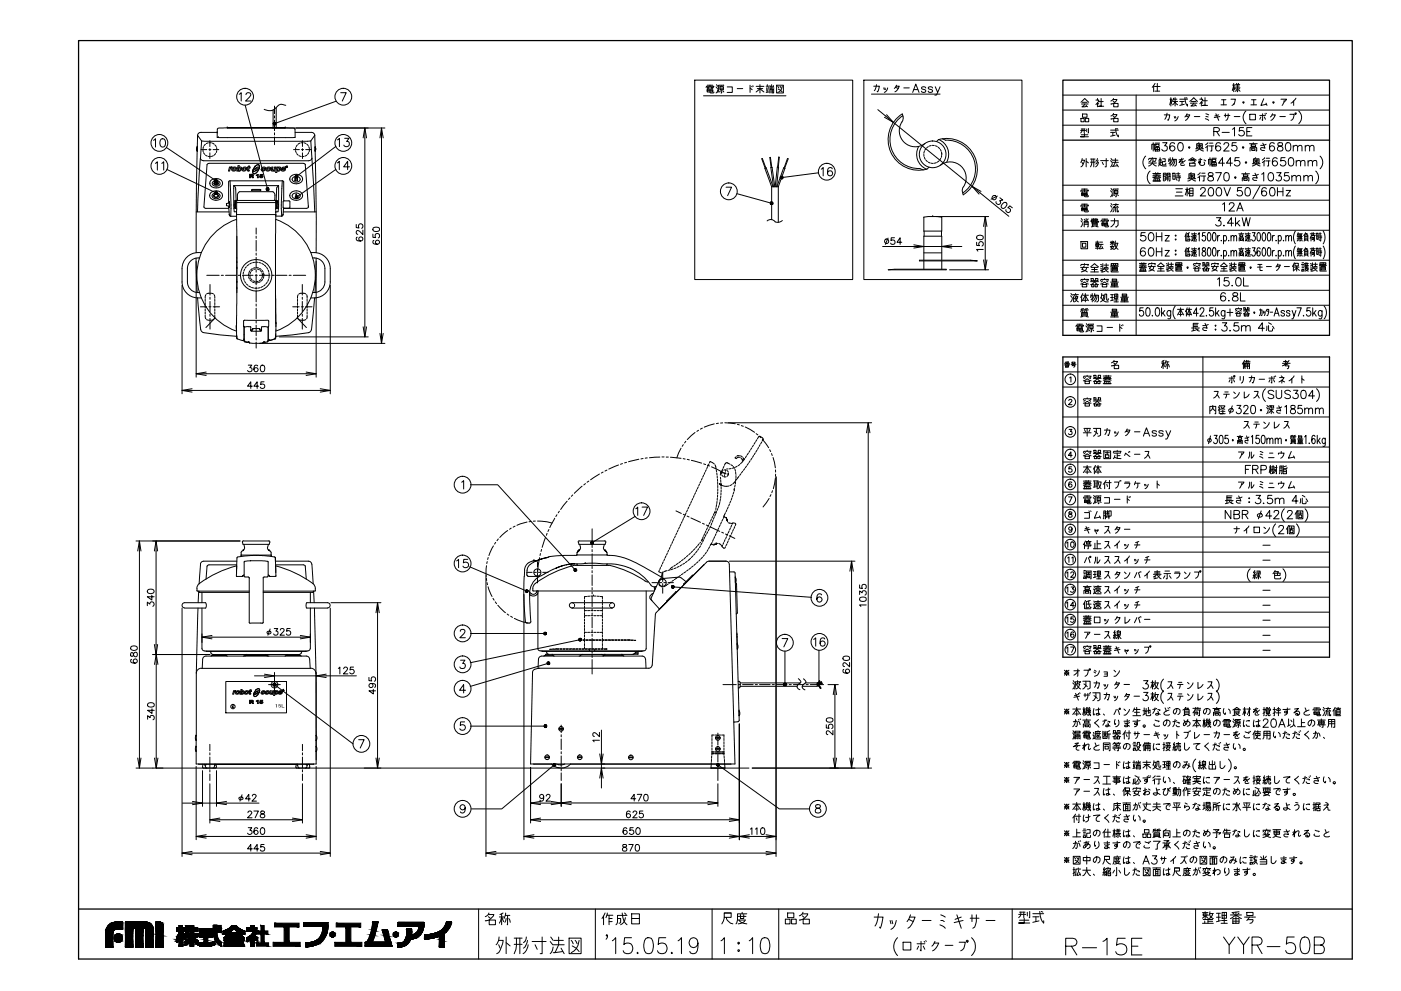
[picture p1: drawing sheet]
<svg xmlns="http://www.w3.org/2000/svg" width="420mm" height="297mm" viewBox="0 0 420 297" stroke-linecap="round" stroke-linejoin="round" font-family="sans-serif">
<path d="M23.6 12.2h381.9v275.3h-381.9zM318.8 24h79.9v76.5h-79.9zM318.8 42h79.9M318.8 107h79.9v90h-79.9zM23.6 272.5h381.9" fill="none" stroke="#000" stroke-width=".38"/>
<g fill="none" stroke="#000" stroke-width=".3">
<path d="M65.1 39.8h.1M65.1 39.7h-4.8a.95 .95 0 0 0-1 .9M68.1 38.3l-2.8 .2-.2 1.3M68.1 38.3h.1M68.1 38.3h17.4h-17.4M71.7 28.3l.6-.5v2.5M73.5 31.5l6.7 25.2M73.8 28.4l.4-.6h.5l.5 .5-.4 .8-1.2 1.2h1.7M81.7 38.4h33.7M81.9 32.9v5.4M82.3 31.8v2.3M82.3 34.7v.7"/>
<path d="M82.3 36v3.2M82.3 39.8v.6M82.8 32.2v6.1M85.5 38.3h.1M85.5 38.3l2.9 .2 .1 2.7h-22.7h-.7v-1.4M85.7 31.6l-.9-.3a1.63 1.63 0 0 0-1.8 .8l-.4 .3a2.66 2.66 0 0 1-3.4 .4M88.5 39.7h4.9a.94 .94 0 0 1 1 .9M100.8 30.3l-18.5 6.8M102.2 27.8h1.6l-1.2 2.5M109.4 38.4v62.6M114.4 38.4v64.5M208.4 24h47.3v59.8h-47.3z"/>
<path d="M211 28.7h24.7M211.7 26.2l.2-.3h2.2l-.2 .3M212.1 26.9h1.7v.7h-1.7zM212.1 27.2h1.7M212.1 26.6h.5M212.1 26.2h.5M212.1 25.5h1.7M212.9 26.9l.2 1h.8l.2-.3M212.9 25.5v1.1M213.3 26.6h.5M213.3 26.2h.5M214.7 26l.5 .6"/>
<path d="M214.9 25.4l.4 .5M215.3 26.9l-.1 .5-.5 .5M215.9 26h1v.9h-1zM215.9 26.4h1M216.1 27.2l-.3 .4M216.4 25.7l-.3 .3M216.4 26.9v1h-.2M216.8 27.2l.3 .4M217.1 25.5h-1.6v1.6l-.2 .6M218.1 26h1.5v1.7h-1.5M221.1 26.6h1.6M224.9 26.4l.7 .5"/>
<path d="M224.9 25.5v2.2M225.4 25.9l.2 .1M225.7 25.7l.2 .2M226.8 27.6l1.1-1 1.2 1M226.8 25.9h2.3M227.1 26.6h1.7M227.9 25.4v2.5M229.8 25.8h.8M229.9 26.3l.1 1.1M230.1 25.4v.4M230.4 26.2l-.2 1.2M230.6 27.6l-.8 .1"/>
<path d="M230.7 26.4h1.4M230.9 27.9v-1.1h1.1v1.1h-.2M230.9 25.6v.4h1v-.4M231.3 26.8v1.1M231.3 26.4l-.3 .4M231.4 25.4v.6M231.6 26.8v1.1M232.9 25.5h2v2.4h-2zM233.2 25.9l.4 .5M233.4 26.7l1.2 .9M233.9 25.9l.4 .5M234.6 25.9a1.95 1.95 0 0 1-1.4 1.8"/>
<path d="M259.1 24h47.4v59.8h-47.4zM261.4 28.2h20.5M262 25.8h1.7l-.3 1.4-.2 .3-.2-.1M262.9 25.4l-.7 1.8M263.3 32.9l39.2 31.9M265 26.3l.2 .6M265.4 26.3l.1 .6M265.9 34.4l2 2.3-2.7-1.5M266.2 26.3a1.63 1.63 0 0 1-1 1.4M268.2 26.5l.3-.3 .9 .3M268.7 25.8h1a2.54 2.54 0 0 1-1.3 1.7M268.9 25.5l-.4 .7"/>
<path d="M270.6 34.1a9.2 9.2 0 0 0-3.4 11.5 9.2 9.2 0 0 0 10.8 5.1M270.6 34.2l.2 1.6a5 5 0 0 0 2.4 8 4.8 4.8 0 0 0 4.2-.8M270.8 34.7a8.7 8.7 0 0 0-3.5 9.9 8.7 8.7 0 0 0 8.6 5.9M271 26.3h1.7M273.7 27.7l.9-2.5 1 2.5M274.1 26.9h1.1M277.7 26.4a.74 .74 0 0 0-1.4 0l.4 .3 .8 .3 .2 .3a.74 .74 0 0 1-1.4 0M279.7 26.4a.74 .74 0 0 0-1.3 0l.3 .3 .9 .3 .1 .3a.74 .74 0 0 1-1.3 0M280.5 26l.7 1.7 .7-1.7M281.2 27.7l-.3 .7-.5 .1M318.8 28.5h79.9M318.8 33h79.9"/>
<path d="M318.8 37.5h79.9M324.1 39.1h1.5M324.2 35.5h.9v1h-.9zM324.2 30.7l1.1-1.2 1.2 1.2M324.3 38.7h1.1M324.3 31.2h2M324.5 38.7v.5l-.4 .6M324.6 30.7h1.4M324.6 34.2h1.4v1h-1.4zM325.1 38.7v1.1M325.3 31.2l-.8 .8 1.4-.2M325.5 35.5h1v1h-1z"/>
<path d="M325.7 31.6l.5 .4M325.9 38.7v.8M326.4 38.5l-.1 1.3M328.7 30h.8v.3l-.8 1M329.1 29.5v.5M329.5 31.2l-.4-.4v1.2M329.6 30.5h1.3M330.2 29.5v2.3h-.7h1.5M333.1 39.7h1.3M333.1 39h2.3M333.1 35.7h.2M333.1 31.2h.2"/>
<path d="M333.7 39.7v1M333.8 34.3h1.2a2.02 2.02 0 0 1-1.7 1.4M333.8 29.8h1.2a1.98 1.98 0 0 1-1.7 1.4M333.8 34.8l.4 .3M333.8 30.3l.4 .3M334 34l-.2 .3-.7 .5M334 29.5l-.9 .8M334 35.5h1.3v1h-1.3zM334 31h1.3v1h-1.3zM334.6 38.5a3.5 3.5 0 0 0 .8 2.5v-.5M334.9 38.5l.3 .2M340.7 28.5v72"/>
<path d="M346 25.7l-.4 .5M346.2 25.9h1.7M346.4 27.3h1.4M346.4 25l-.4 .7v1.8M347.1 25v2.3M349.2 34.4h1.6l-.3 1.3-.2 .4-.1-.2M350 33.9l-.7 1.8M350.9 29.7h.5M351.1 29.3v2.5M351.4 31.1l-.3-1.4-.3 1.7M351.6 31.4l.8-1 .3 .7 .5 .3M351.6 30.4h1.6"/>
<path d="M351.9 29.7h1.1M352 29.4l-.4 .8M352.2 34.9l.1 .5M352.4 29.3v2.5M352.5 34.9l.2 .5M353.3 34.9l-.3 .8-.7 .6M353.8 30.4h1.4M353.8 29.7h2.3M354.5 30.4v1M355.2 31.3l-1.4 .3M355.3 29.3a3.7 3.7 0 0 0 .8 2.5v-.5M355.3 35.1l.4-.3 .8 .3"/>
<path d="M355.7 29.3l.3 .1M355.8 34.4h1l-.7 1.2-.6 .5M356 34.1l-.3 .7M356.8 30.4l1.2-1.1 1.1 1.1M357 30.9h2M357.3 30.4h1.4M358 30.9l-.8 .9 1.4-.2M358.2 34.9h1.6M358.3 31.3l.5 .5M359.8 29.7h.9v.4l-.9 1M360.3 29.3v.4M360.7 30.9l-.4-.3v1.2"/>
<path d="M360.8 30.2h1.3M361.4 29.3v2.3h-.7h1.4M361.5 35.6l1 .5M361.6 34.9l.7 .2M361.6 34.1l.9 .3M364 39.4l1.4-.1 .3-.6-.6-.5h-1.1v2.5M364.6 34.1l.9 2M364.9 39.4l.8 1.3M365.5 34.4l-1.2 .4M365.8 34.9l-1.7 .3M366.2 31.4h1.6M366.3 29.9h1.4"/>
<path d="M366.5 39.7h2.2M367 29.9v1.5M367.1 34.6h1.7M367.5 34.1v1M368.3 34.1a1.69 1.69 0 0 1-.6 2M369.2 29.7h1.3l-.4 1.4M369.6 38.7l.6-.5v2.5M369.6 25.5h.8M370 31.3l.1-.2-.6 .5M370 25v2.5M370.1 34.9h1.7M370.3 26.9l-.3-1.4-.4 1.6"/>
<path d="M370.4 26.3h1.5M370.5 25.4h1.3M370.6 25.8h1.1M370.6 26.6l.2 .2M370.8 27l-.4 .4M370.8 25l.2 .4M371.2 25.4l-.2 2.1M371.5 27l.4 .4M371.5 25l-.3 .4M371.7 26.6l-.2 .2M372.9 38.2h-1.1l-.2 1.1a.89 .89 0 0 1 1.4 0 .89 .89 0 0 1-.2 1.4 .89 .89 0 0 1-1.3-.4M373.7 33.3a2.54 2.54 0 0 0 0 3.8"/>
<path d="M373.9 39.4h.9M374.8 34.3h1.7v1.6h-1.7zM375.1 31.4h1.7M375.3 29.9h1.4M375.4 38.2h-1.5v2.5h1.5M376 29.9v1.5M377.8 34.6h1.7M378.1 35.1l-.3 .6M378.7 34.1v2l-.2-.2M379 29.6l-.9 2 1.7-.3M379.2 35.1l.3 .6M379.3 34.1l.2 .2"/>
<path d="M379.7 30.9l.3 .7M379.7 33.9l.1 .2M381 35.1l.5-.7h1l-.7 1.2-.6 .5M381.7 34.1l-.2 .3M383.8 34.9h1.7M384.2 29.7h1.6l-.7 .9M385.1 30.1l-.6 1.5M386.8 34.3h1.3a1.72 1.72 0 0 1-.9 1.8M387.2 30.9l.8-.7v1.4M388.6 29.4l-.6 .8M389.5 33.3a2.54 2.54 0 0 1 0 3.8M46 42.1l.6-.5v2.5"/>
<path d="M46.6 49l.6-.5v2.5M48.3 41.7a.8 .8 0 0 1 1.2 .4 1.26 1.26 0 0 1-.8 2 1.55 1.55 0 0 1-.4-2.4zM48.5 49l.6-.5v2.5M49.9 44.2l14.9 10M50.1 50.8l14.7 7M59.1 45.3l-.3 30.4M59.1 44.1v1.2M59.1 45h.1M59.1 44l-.2 .6 .2 .7M59.2 44.1v1.2v-1.2M59.2 45.3h.1M59.2 44.1h.1"/>
<path d="M59.3 40.6l1.2 1.7h1h31.7M59.3 40.6l-.1 3.5M60.1 47.4l-.9 16.1M60.1 47.4l.2 .5 .7 .3h31.5a.97 .97 0 0 0 1-.8M60.3 44.8h1.7M60.5 42.2l-.4 5.2M60.9 44.8v.7M61.1 44l-.2 .5M61.1 45.7l.3 .6M61.6 43.2l-.4 .5M61.6 46.5l.6 .3M62.5 42.8l-.6 .2"/>
<path d="M62.5 46.9h.6M62.6 44.8h.7M62.8 42.8h.6M62.9 42.2v1.7M62.9 44.5v.7M62.9 45.8v1.7M63.1 54.2a2.07 2.07 0 0 1 2-.7 2.07 2.07 0 0 1 1.6 1.5 2.04 2.04 0 0 1-1.8 1.3 2.04 2.04 0 0 1-2-1.3zM63.2 57.8a2.01 2.01 0 0 1 2.1-.6 2.01 2.01 0 0 1 1.4 1.6 2.04 2.04 0 0 1-2 1.2 2.04 2.04 0 0 1-1.8-1.4zM63.7 42.9l.5 .3M63.8 58.2l.7-.3a.9 .9 0 0 1 1.3 .4 .9 .9 0 0 1-.5 1.2h-.2a.97 .97 0 0 1-1.1-.2 .97 .97 0 0 1-.2-1.1zM63.9 44.8h1.7M64 46.7l-.6 .2"/>
<path d="M64.1 58.5a.7 .7 0 0 1 .9-.4 .7 .7 0 0 1 .4 .9 .75 .75 0 0 1-.8 .2 .75 .75 0 0 1-.5-.7zM64.2 58.7a.63 .63 0 0 0 .6 .4 .63 .63 0 0 0 .6-.4M64.2 58.6a.65 .65 0 0 1 .6-.3 .65 .65 0 0 1 .6 .3M64.2 54.7a.64 .64 0 0 1 .9-.3 .64 .64 0 0 1 .3 .9 .65 .65 0 0 1-.9 .2 .65 .65 0 0 1-.3-.8zM64.3 54.9v.1M64.3 55a.52 .52 0 0 0 .5 .3 .52 .52 0 0 0 .5-.3M64.3 55a.52 .52 0 0 1 .5-.4 .52 .52 0 0 1 .5 .4M64.5 43.4l.3 .6M64.5 54.8h.7l-.3 .1v.4h-.2v-.4zM64.7 46l-.5 .5M64.8 54.1l-.8 .2M64.8 54.1a.88 .88 0 0 1 1 .4 .88 .88 0 0 1 0 1l-.7 .3a.91 .91 0 0 1-1.1-.2 .91 .91 0 0 1 0-1.2"/>
<path d="M64.9 44.3l.2 .5M65 45.1l-.2 .6M65.3 55h.1M65.4 41.2h.1M68.8 50.1h.3v.2l.4-.2v.2l-.4 .2-.2 .7h-.4zM69 54.2l.3 7.2-.1 3.4M69 54.2l-.4 .3v6.3M69 54.2h15.7M69.5 50.1h.1M70.1 55.6l.5 .6 .2 3.9M70.1 55.6v6.9l.2 1h.6M70.1 55.6h13.5"/>
<path d="M70.9 50.4v.1M70.9 50.5v-.1a.75 .75 0 0 0-.9-.3 .75 .75 0 0 0-.5 .8M70.9 50.5v.1a.73 .73 0 0 1-.6 .6 .73 .73 0 0 1-.8-.3M71.2 60v-1.8l.6-.7h10.1l.6 .8-.1 1.7M71.2 59.9v.2M71.4 51v.1M71.4 50.8h.1M71.5 50.8a.37 .37 0 0 1 .3-.5 .37 .37 0 0 1 .4 .4 .37 .37 0 0 1-.4 .3l-.3-.2M72.4 50.4v.1M72.5 50.4a.46 .46 0 0 0-.4-.3 .46 .46 0 0 0-.5 .2l.1-.6h-.3l-.4 1.5h.4v-.2M72.5 50.5l-.3 .6a.45 .45 0 0 1-.4 .2 .45 .45 0 0 1-.4-.2M72.6 50.9a.67 .67 0 0 0 1 .2 .67 .67 0 0 0 0-1l-.8 .2-.2 .6"/>
<path d="M73.9 50.4v.1M74.2 51.1h.1M74.5 51.3l-.3-.2v-1h.3v-.3h.4l.1 .5h-.3l-.1 .6 .1 .4M74.7 51.2h-.2M75.5 56.8h2.5l.2 .3-2.6 .1zM75.5 52.7h-.4v-.3l.5 .1v.2M75.5 52.9l.1 .1M75.5 52.7h-.1M75.6 53.1h.1M75.6 53h.1M75.6 53.1l.4 .2M75.7 51.5h.1"/>
<path d="M75.7 52.8h.1M75.8 51.5l.3 .6M75.8 52.8l.2 .4M75.8 51.5l.3 .5M75.8 50.9v.6M75.9 50.9h.1M75.9 51.2l.3 .2 1.3-.7a1.79 1.79 0 0 1-1.4 1.4M75.9 51.2v-.3l-.1 .6M75.9 51.1h.1M75.9 52.5h.1M76 53.2h.1M76 52.5l-.4-.2h-.8v1h.3v-.4h.4"/>
<path d="M76 52.5l-.2 .3M76 53.2v.1M76.1 52h.1M76.5 49.9l-.6 1M76.5 49.8h.1M76.6 50.5a.32 .32 0 0 1 .6 0 .32 .32 0 0 1-.3 .5 .3 .3 0 0 1-.5 0 .3 .3 0 0 1 .2-.5zM76.7 49.7a.62 .62 0 0 1 .9-.2 .62 .62 0 0 1 .2 .9l-.4-.3-1.3 .6zM76.9 52.5l.6-.2v1h-.3v-.7zM77.5 49.3h.1M77.5 49.3l-1 .5M77.5 49.3l.3 .6M77.7 50.5h.1"/>
<path d="M77.7 50.3h.1M77.7 50.4v.1M77.8 50.3l-.1 .2M77.8 50.6l-.1 .1a1.92 1.92 0 0 1-1.6 1.4M77.8 49.9h.1M77.8 49.9v.6M78.2 52.6h.1M78.8 52.9h.1M78.8 52.9l-.2-.3-.4 .1v-.2h.6v-.2h-.8l-.1 .5h.5l.2 .2h-.7a.5 .5 0 0 0 .5 .3 .5 .5 0 0 0 .4-.4M79.6 50.4v.1M79.7 50.4a.71 .71 0 0 0-.9-.3 .71 .71 0 0 0-.5 .8v-.1M79.7 50.5h-.4a.29 .29 0 0 0-.4-.1 .29 .29 0 0 0-.1 .4 .29 .29 0 0 0 .3 .1h.4a.64 .64 0 0 1-.5 .4 .64 .64 0 0 1-.7-.4"/>
<path d="M81.1 50.4v.1M81.1 50.5a.74 .74 0 0 0-.8-.4 .74 .74 0 0 0-.6 .8M81.1 50.5v.1a.75 .75 0 0 1-.6 .6 .75 .75 0 0 1-.8-.3M81.3 51h.1M82.1 51.1h.1M82.1 51.1l-.1 .1a.38 .38 0 0 1-.5 .1 .38 .38 0 0 1-.1-.5l.1-.7h.4l-.1 .9 .4-.2 .2-.7h.3l-.3 1.2h-.3l.1-.2M82.3 41.1v2.3M82.4 59.9v.2M83 50.1h.5a.56 .56 0 0 1 .8 .4 .56 .56 0 0 1-.5 .7l-.4 .1-.2-.2-.2 .6h-.3zM83.3 50.2h.1M83.5 55.6l-.5 .9-.2 3.7M83.6 55.6v6.6l-.2 1.3h-.7"/>
<path d="M84.2 50.4v.1M84.4 50.8h.1M84.7 54.2l-.3 7.2 .1 3.4M84.7 54.2l.4 .2v5.9M84.7 50.7h.9a.62 .62 0 0 0-.6-.7 .62 .62 0 0 0-.6 .7v.2M84.7 50.8l.1 .2 .7-.1a.63 .63 0 0 1-.6 .4 .63 .63 0 0 1-.5-.4M84.7 50.7v.1M84.8 50.5l.4-.2 .1 .3zM84.8 50.5v.1M85.6 50h.1M85.8 50.1h.1M86 49.9h.1"/>
<path d="M86 49.9l-.2 .2M86.1 50h.1M86.1 50l-.2 .1M86.1 49.9l-.1 .1M86.1 49.9v.1M86.2 50h.1M87.3 52.8a1.96 1.96 0 0 1 2.1-.6 1.96 1.96 0 0 1 1.3 1.7 2.06 2.06 0 0 1-2 1.2 2.06 2.06 0 0 1-1.8-1.5zM87.3 57.7a1.95 1.95 0 0 1 2.1-.5 1.95 1.95 0 0 1 1.3 1.8 2.09 2.09 0 0 1-2 1 2.09 2.09 0 0 1-1.8-1.4zM87.9 53.2l.6-.3a.91 .91 0 0 1 1.3 .3 .91 .91 0 0 1-.4 1.3l-.3 .1a.97 .97 0 0 1-1.1-.2 .97 .97 0 0 1-.1-1.2zM87.9 58.2l.6-.3a.93 .93 0 0 1 1.2 .2 .93 .93 0 0 1-.1 1.3l-.7 .2a.91 .91 0 0 1-1-.4 .91 .91 0 0 1 0-1zM88 44.8h1.8M88.4 53.3h.2v.9h-.2z"/>
<path d="M88.4 54.2h.2M88.6 45.1l.2 .6M88.7 44.3l-.1 .5M88.8 58.2h.1v1h-.1zM89 46l.4 .5M89 53.3h.2v.9h-.2zM89.2 43.4l-.4 .6M89.6 46.7l.6 .2M89.9 42.9l-.5 .3M90.4 44.8h.6M90.7 42.2v1.7M90.7 44.5v.7"/>
<path d="M90.7 45.8v1.7M90.9 42.8h-.7M91.2 42.8l.6 .2M91.2 46.9h-.7M91.6 49.4l-.6-.4-28.7 .1-.2 .2-.9 12.8 .5 .4h6.9M91.6 49.4l.9 12.6M91.6 49.4h.1M91.7 44.8h1.7M92 43.2l.4 .5M92 46.5l-.5 .3M92.6 44l.2 .5M92.6 45.7l-.4 .6"/>
<path d="M92.8 44.8l-.1 .7M93.2 42.3l.3 5.1M93.5 47.4l.9 16.1M94.4 40.6l-1.2 1.7M94.4 40.6l.1 3.5M94.5 44.1v1.2M94.5 44.1h.1M94.5 45v.1M94.5 44v.1M94.5 44.1l.2 .5-.2 .6M94.5 45.3l.3 30.4M94.5 45.2v.1"/>
<path d="M100.7 43.9l-11.8 9M100.7 50.8l-11.7 8.3M101.2 48.8l.6-.4v2.5M101.2 41.9l.6-.4v2.5M103.4 41.5h1.3l-.7 .9a.85 .85 0 0 1 .6 1.4 .85 .85 0 0 1-1.5-.3M104.8 50h-1.7l1.2-1.6v2.5M108.9 41.3l.5-2.9 .5 2.9M113.9 41.3l.5-2.9 .5 2.9M217.7 56.1h1.7l-1.2 2.5M221 58.1l10.4 2.8M229.7 50.3l-1.1-2.8-.1 .1 1 2.8M231.3 50.2l-.4-3h.1l.5 3"/>
<path d="M231.4 56v9.8M231.4 56l-2-5.5 .4-.2 2 5.7M231.4 56h2M232 56l-.8-5.8h.3l.9 5.8M232.5 56l.6-5.9h.4l-.6 5.9M233 56l2-5.7 .4 .2-2 5.5M233.2 50.1l.3-3h.2l-.3 3M233.4 56v10.6M235.1 50.3l1.1-2.8 .2 .1-1.1 2.8M245.5 51.8l-11.1 1.4M246.3 50.7l.6-.5v2.5M249.6 50.6a.7 .7 0 0 0-1.1-.3l-.2 .4a1.89 1.89 0 0 0 .2 1.9 .76 .76 0 0 0 1.1-.3 .76 .76 0 0 0-.5-1.1 .76 .76 0 0 0-.9 .7"/>
<path d="M275.5 44a4.8 4.8 0 0 0 2.4 6.7M276 50.6l.9 .3M277.1 46.3v.6M277.2 45.4l-.1 .5M277.2 47.2l.3 .6M277.7 44.5l-.4 .6M277.7 48l.4 .4M278.4 44l-.5 .3M278.4 48.6l.6 .3M278.6 50.1l-.5 .5M279.3 43.6l-.6 .2M279.3 48.9l.6 .1"/>
<path d="M279.6 43.6h.6M280.5 43.7l.6 .3M280.8 48.7l-.6 .2M281.3 44.1l.5 .4M281.4 41.9a9.2 9.2 0 0 1 10.9 5 9.2 9.2 0 0 1-3.4 11.5l-.2-.9M281.4 41.9l-.5 .5M281.5 41.8a4.8 4.8 0 0 1 2.4 6.7M281.6 48.2l-.5 .4M282 44.8l.3 .6M282 49.5a4.8 4.8 0 0 1 6.2 .3 4.8 4.8 0 0 1 .7 6.2M282.1 47.5l-.3 .5M282.3 45.6l.1 .7"/>
<path d="M282.4 46.6l-.1 .6M282.4 46.3h.1M282.6 41.6l.9 .4M283.5 42a8.7 8.7 0 0 1 8.6 6 8.7 8.7 0 0 1-3.4 9.9M288.9 56l-.3 .7v.8M294.2 57.4l-2.6-1.5 2 2.3M299.1 58.8l-1.9 .9M299.9 59.3l.8 .7-.9 .2a.66 .66 0 0 1-.3 1.1 .66 .66 0 0 1-.8-.9M318.8 55.5h79.9M324.1 57.3l.2-.3h2.1l-.2 .3M324.3 40.4h1.9M324.4 58h1.7v.6h-1.7z"/>
<path d="M324.4 58.3h1.7M324.4 57.7h.5M324.4 57.3h.5M324.4 56.7h1.7M324.5 48h.7a2.37 2.37 0 0 1-1 2M324.5 48.7l.2 .5M324.6 47.5l-.5 1.2M325.2 40v1h-1.1h2.3M325.2 58l.2 1h.8l.2-.4M325.2 56.7v1M325.6 57.7h.5M325.6 57.3h.5"/>
<path d="M325.7 47.5v2.5M325.7 48.3l.7 .5M327.1 48.6h1.3M327.1 47.7h1.3M327.4 47.7l-.1 1.7-.2 .6M328 47.7v2.3M329.1 47.5l-.5 .8M329.3 48l-.3 .8-.4 .4M329.4 48.7l-.3 .8-.5 .5M330.1 48.1h2.3M330.6 48.7l.3 .6M331.8 47.5v2.5h-.4"/>
<path d="M333.1 57.2l.4 .5M333.1 48.1l.4 .6M333.2 56.5l.4 .5M333.2 47.5l.4 .5M333.6 58l-.5 1M333.6 49l-.5 1M333.6 48.7h1.8M333.7 48h1.6M334.2 57.1h1v.9h-1zM334.2 57.5h1M334.4 58.3l-.3 .3M334.4 40.5l-1.3 .3"/>
<path d="M334.5 47.5v1.2l-.7 1.1M334.7 56.8l-.2 .3M334.8 58v1h-.3M334.9 49.2l.5 .8M335.1 49.7l-1.5 .1M335.1 58.3l.3 .3M335.4 56.7h-1.6v1.6l-.2 .5M343.6 46.8a2.54 2.54 0 0 0 0 3.8M344.5 47.9l.1-.4h2.2l-.2 .4M344.5 48.9h2.3M344.9 51.3a2.54 2.54 0 0 0 0 3.8M345.3 47.6l-.3 .8h-.4"/>
<path d="M345.4 44.8v-1.6h.9v1.6h-.2M345.6 48.9l1.2 .9M345.6 48.4a1.41 1.41 0 0 1-1.1 1.4M345.6 47.3v.2M345.7 54.2h2.4M345.7 52.7h2.4M345.7 52h2.4M345.8 47.6l.1 .8h.5l.2-.3M345.8 42.8v2.5M345.9 52.5h2M345.9 54.2h2M346.1 54.2v-.6h1.7v.6"/>
<path d="M346.4 44.3h1.4v1h-1.4zM346.4 44.8h1.4M346.4 42.9h1.4M346.6 51.7v.5M346.6 43.2h1v.7h-1zM346.6 53.6v.6M346.9 52.3v.4l-.8 .5M347.1 44.3v1M347.2 53.6v.6M347.2 51.7v.5M347.4 52.9l.7 .4M347.5 48.2h.9"/>
<path d="M347.6 49.1a2.12 2.12 0 0 0 2.2 .7M347.6 48.6l-.1 1.2M347.6 47.8h.7M347.8 53.1l-2.1 .1M347.9 48.7h.5M347.9 47.3v2.1M348.7 42.8h1.3l-.7 .9a.84 .84 0 0 1 .6 1.4 .84 .84 0 0 1-1.5-.3M348.7 47.6h.7v.8h-.8l.1 1h.8l.1-.5M348.9 52.8h.8v-.9h-.8v2.3M348.9 52.4h.8M349.2 53.7h1.4M349.4 53.3h1"/>
<path d="M349.6 53.3l-.1 .7-.3 .2M350 52.4h.9M350.2 53.3v.9M350.5 47.6v.3h.8M350.5 47.9l-.1 .5M350.9 52.8h-.9v-.9h.9v2.3h-.3M350.9 47.3v2.5M351.2 48.6l-.7 .5M351.6 47.8h1.2v1.6l-.6 .4M351.7 47.3l-.4 1.1M351.7 51.9h.7v1.8h-.7zM351.7 52.8h.7"/>
<path d="M351.9 47.8l-.1 .8-.5 .8M352.2 43.1l-.1-.2a.86 .86 0 0 0-1.2 .3 1.46 1.46 0 0 0 .6 2.1 .79 .79 0 0 0 .9-.8 .79 .79 0 0 0-.7-.8 .79 .79 0 0 0-.9 .7M352.3 47.8l-.2 1.3-.4 .7M352.5 58.7h2.3M352.6 53.3h1.5M352.6 52.8h1.5M352.6 56.6h2M352.8 57.6h1.6M352.8 53.6l.2 .5M352.8 52.1h1.1M353.3 51.7v1.1M353.6 42.9a.86 .86 0 0 1 1.1 .3 1.18 1.18 0 0 1 .1 1.4 1.18 1.18 0 0 1-1.2 .5 1.88 1.88 0 0 1 0-2.2z"/>
<path d="M353.6 52.8v1.4h-.2M354.4 47.4l-.8 1.3 1-.5 .2 .9M355 47.6l-1.4 .3M355.5 48.1l-1.4 1 .2 .5 1-.2M355.5 56.7h1M356 56.2v2.5M356.2 53.6h2.4M356.4 58.1l-.4-1.4-.5 1.7M356.4 48l1.2-.7 1.2 .7M356.6 53.6v-1.5h1.7v1.5M356.7 53.3l.7-.6 .7 .6M356.7 52.7h1.4"/>
<path d="M356.8 56.4h1v2.3h-1zM356.8 48.9h1.6v.9h-1.6zM356.8 48.1h1.6l-.4 .7-.6 .1M356.8 57.2h1M356.8 58h1M356.9 52.3l.2 .2M357.1 47.8h1M357.2 51.7l-.3 .4M357.4 53.6l1.2 .6M357.4 53.3a1.19 1.19 0 0 1-1.2 .9M357.4 52.3v1.1M357.9 52.3l-.2 .2"/>
<path d="M358.6 44.6h2.3M358.9 44.6v-1.5h1.7v1.5M359.1 44.3l.6-.6 .7 .6M359.1 43.7h1.3M359.3 43.3l.1 .3M359.6 42.8l-.4 .3M359.7 44.6l1.2 .7M359.7 44.3a1.17 1.17 0 0 1-1.1 1M359.7 43.2v1.2M359.7 52.9v1.3M359.9 52.6l-.7 .7M359.9 51.7l-.7 .7"/>
<path d="M359.9 47.4v1.3l-.3 .2-.2-.3 .2-.2 .3 .2-.1 .6a.93 .93 0 0 0 1.5 0l-.2-.6M360.1 56.8l.2-.4 .7-.2 .4 .3 .1 .5-1.6 1.7h1.7M360.2 43.3l-.2 .3M360.2 52.8h1.4M360.4 51.9h1M360.5 47.8l-1.1 .1M361.1 52.8v1.4h-.3M361.1 47.9l.5 .3M362.1 43.9v1.4M362.2 43.6l-.6 .7M362.2 42.8l-.6 .6M362.4 49.2v-1.4h.9v1.4h-.2"/>
<path d="M362.5 51.9a.52 .52 0 0 0 .2 .8 .93 .93 0 0 1 1 .3 .93 .93 0 0 1 .1 1l-.5 .2a.83 .83 0 0 1-1.1-.4 1.25 1.25 0 0 1 1.5-1.2l.1-.5a.93 .93 0 0 0-1.3-.2zM362.6 43.7h1.3M362.7 56.4a.78 .78 0 0 1 1.2 .3l.1 .6a1.07 1.07 0 0 1-.7 1.4h-.3a1.55 1.55 0 0 1-.3-2.3zM362.7 42.9h1.1M362.9 47.3v2.5M363.4 43.7v1.6h-.3M363.5 48.7h1.3v1.1h-1.3zM363.5 49.3h1.3M363.5 47.4h1.3M363.6 47.8h1v.6h-1zM364.1 48.7v1.1M364.6 51.7h1.7l-1.2 2.5"/>
<path d="M365.1 56.4a.78 .78 0 0 1 1.2 .3 1.18 1.18 0 0 1 .1 1.4 1.18 1.18 0 0 1-1.3 .5 1.88 1.88 0 0 1 0-2.2zM366 43.1l-.1-.2a.86 .86 0 0 0-1.2 .3 1.46 1.46 0 0 0 .6 2.1 .79 .79 0 0 0 .8-.8 .79 .79 0 0 0-.7-.8 .79 .79 0 0 0-.8 .7M367.1 43.4l.1-.4 .4-.2 .6 .1 .3 .3-.3 .8-1.2 1.3h1.6M367.1 56.2l.9 2.5 1-2.5M367.2 48.9h-1.8l1.2-1.6v2.5M367.4 51.9a.8 .8 0 0 1 1.1 .3 1.26 1.26 0 0 1-.8 2 1.63 1.63 0 0 1-.3-2.3zM369.6 48.9h-1.8l1.2-1.6v2.5M370.7 42.8h-1.1l-.1 1a.87 .87 0 0 1 1.3 0 .87 .87 0 0 1-.2 1.3 .87 .87 0 0 1-1.3-.3M371.6 47.3h-1.2l-.1 1a.9 .9 0 0 1 1.4 0 .9 .9 0 0 1-.2 1.3 .9 .9 0 0 1-1.3-.3M372.4 56.2h-1.2l-.1 1.1a.89 .89 0 0 1 1.3 0 .89 .89 0 0 1-.1 1.4 .89 .89 0 0 1-1.3-.4M372.4 52.1h2.3M372.6 54.2v-.9h2v.9h-.2"/>
<path d="M372.9 52.4h1.3v.5h-1.3zM373 53.6h1v.5h-1zM373.5 51.7v.4M373.7 56.4a.78 .78 0 0 1 1.2 .3 1.18 1.18 0 0 1 .1 1.4 1.18 1.18 0 0 1-1.3 .5l-.3-.9 .1-1zM374.7 43.1h2.3M374.9 45.3v-1h2v1h-.2M375.2 43.4h1.3v.5h-1.3zM375.4 44.6h1v.5h-1zM375.6 49.1h2.3M375.9 42.8v.3M375.9 49.1v-1.5h1.7v1.5M376.1 48.8l.7-.6 .6 .6"/>
<path d="M376.1 48.2h1.3M376.3 47.8l.2 .3M376.4 51.9l.6 1.5-1.1-.1-.2 .4 .5 .4h.7M376.6 47.3l-.4 .3M376.8 49.1l1.1 .7M376.8 48.7a1.17 1.17 0 0 1-1.2 1.1M376.8 47.8v1.1M377.2 47.8l-.2 .3M377.4 52.3l-1.7 .3M377.9 55.8l-2.2 3.8M378.4 52.2l.6-.5v2.5M378.7 42.9l.7 1.5-1.2-.1-.1 .5 .4 .3h.7"/>
<path d="M379.1 48.4v1.4M379.3 48.1l-.7 .6M379.3 47.3l-.7 .6M379.6 48.2h1.3M379.7 43.2l-1.6 .4M379.8 56.6a.7 .7 0 0 0-1.1-.2l-.3 .3a1.49 1.49 0 0 0 .6 2 .76 .76 0 0 0 .9-.7 .76 .76 0 0 0-.7-.8 .76 .76 0 0 0-.8 .7M379.8 47.4h.9M380.4 48.2v1.6h-.3M380.6 51.9a.8 .8 0 0 1 1.2 .3 1.26 1.26 0 0 1-.8 2 1.55 1.55 0 0 1-.4-2.3zM381.1 56.4a.78 .78 0 0 1 1.2 .3 1.24 1.24 0 0 1-.8 2 1.32 1.32 0 0 1-.6-2zM382.1 43.1l-.1-.2a.9 .9 0 0 0-1.2 .3 1.56 1.56 0 0 0 .6 2.1 .78 .78 0 0 0 .9-.7 .78 .78 0 0 0-.7-.9 .78 .78 0 0 0-.9 .7M382.9 51.7h1.3l-.7 1a.82 .82 0 0 1 .6 1.3 .82 .82 0 0 1-1.4-.2"/>
<path d="M383 47.6a.73 .73 0 0 0-.7-.4 .73 .73 0 0 0-.6 .5 1.46 1.46 0 0 0 .6 2.1 .78 .78 0 0 0 .8-.8 .78 .78 0 0 0-.7-.8 .78 .78 0 0 0-.8 .7M383.1 56.2v2.5M383.1 57.5h1.7M383.3 42.9a.54 .54 0 0 0 .3 .8 .92 .92 0 0 1 1 .4 .92 .92 0 0 1-.1 1l-.8 .2a.72 .72 0 0 1-.6-.8 .72 .72 0 0 1 .7-.7l.5-.1a.54 .54 0 0 0 .2-.8zM384.8 56.2v2.5M385.4 47.3h-1.2l-.1 1a.9 .9 0 0 1 1.3 0 .9 .9 0 0 1-.1 1.3 .9 .9 0 0 1-1.4-.3M385.7 57.1h1.3l-1.3 1.6h1.3M385.8 42.9a.9 .9 0 0 1 1.2 .3l.1 .6a1.06 1.06 0 0 1-.9 1.5 1.65 1.65 0 0 1-.4-2.4zM386.5 51.7h-1.2l-.1 1.1a.88 .88 0 0 1 1.3 0 .88 .88 0 0 1-.2 1.3 .88 .88 0 0 1-1.3-.3M386.7 47.4a.8 .8 0 0 1 1.2 .3 1.26 1.26 0 0 1-.9 2.1 1.63 1.63 0 0 1-.3-2.4zM387.4 53.1l.6-.5 .6 .1 .1 1.5M387.4 52.6v1.6"/>
<path d="M387.8 44l.6-.4 .6 .1 .2 1.6M387.8 43.6v1.7M388.7 53.1l.6-.5 .6 .1 .1 1.5M388.7 48.6a.86 .86 0 0 1 1.2-.4l.1 1.6M388.7 48.1v1.7M389.2 44l.5-.4 .6 .1 .2 1.6M390 48.6a.86 .86 0 0 1 1.2-.4l.2 1.6M391 53.1l.6-.5 .6 .1 .1 1.5M391 52.6v1.6M391.4 44l.6-.4 .6 .1 .2 1.6M391.4 43.6v1.7M392.3 53.1l.6-.5 .6 .1 .1 1.5"/>
<path d="M392.3 48.6l.6-.5 .6 .1 .1 1.6M392.3 48.1v1.7M392.8 44l.5-.4 .6 .1 .2 1.6M393.6 48.6l.6-.5 .6 .1 .1 1.6M394.6 51.3a2.54 2.54 0 0 1 0 3.8M395.9 46.8a2.63 2.63 0 0 1 0 3.8M58.8 77.3l.3 10.4M58.8 78.4v34.6M58.8 63.5h9.9M59.4 75.7a4.8 4.8 0 0 0-4.8 4.8 9.9 9.9 0 0 0 .6 6.3 5.1 5.1 0 0 0 5.2 2.5M59.4 77.3a3.2 3.2 0 0 0-3.2 3.2v4a3.2 3.2 0 0 0 3 3.2M59.4 75.7h1"/>
<path d="M59.4 77.3h.4M67.9 61.5l.8 .3M67.9 61.1v.5M68 61l-.1 .1M68.6 61.8l.2 2.6M68.7 60.6l.2 1.5zM68.7 60.8l-.7 .2M68.7 64.3v.1M68.8 64.4l.4 .4M69.2 64.8h1.7M70.4 60.2h.6M70.5 60.2l-.2 2.2 .3-.1"/>
<path d="M70.6 62.3l.1 .1M70.6 61.8h.1M70.6 60.3v2.1M70.6 60.8h.1M70.7 60.3v2.1M70.7 62.4h.3M70.9 64.3v.3M70.9 64.3l.1-4.2h11.7v4.3M70.9 64.6l.1 12.7M70.9 63.6v.7M70.9 63.6h.1M70.9 64.3h11.8"/>
<path d="M70.9 65.7a17.8 17.8 0 0 0-11.9 16.8 17.8 17.8 0 0 0 11.9 16.8M71 60.7h11.7M71 78.6h.1M71 78.6v7.8M71 70.8v6.5M71 77.3v10.4M73.9 79.9l-.4 .5M74.6 79.3l-.5 .4M75.4 78.8l-.5 .3M76.4 78.6l-.6 .2M76.7 78.6h.6M76.8 68.3v1.9"/>
<path d="M76.8 70.8v.6M76.8 72.1v3.1M76.8 75.9v.6M76.8 77.1v3.2M77.6 78.7l.6 .1M78.5 79l.6 .3M79.3 79.5l.4 .4M82.6 78.6h.1M82.6 70.8h.1M82.6 78.6v9.1M82.6 70.8v16.9M82.7 65.7a17.8 17.8 0 0 1 11.9 16.8 17.8 17.8 0 0 1-11.9 16.8"/>
<path d="M82.7 62.4h.2M82.7 60.2h.2M82.7 64.6l-.1 14M82.7 64.4v.2M82.7 63.6h.1M82.7 64.3v.1M82.7 64.6h.1M82.7 64.8h1.8M82.8 60.1v.1M82.9 60.2h.1M83 62.3l-.1 .1M83 61.8h.1"/>
<path d="M83 60.3v2.1M83 60.8h.1M83 62.3l.1 .1M83.1 62.4h.2M83.2 60.2l.1 2.2M83.2 60.2h-.2M83.3 62.4h.1M84.8 64.2h.1M84.9 64.3l-.4 .5M84.9 62.1l.3 .3h1.4M84.9 64.2v.1M84.9 63.5h9.9"/>
<path d="M85 62.4l-.1 1.8M86.6 60.2l.3 .3v1.6M86.6 60.2l-1.7 .1v1.8M86.9 62.1l-.3 .3M92.5 62h.1M92.5 62l-.5 .5h-7M93.2 75.7a5 5 0 0 1 5.8 4.8 9.9 9.9 0 0 1-.6 6.3 4.8 4.8 0 0 1-3.9 2.5M93.8 77.3a3.2 3.2 0 0 1 3.6 3.2v4a3.2 3.2 0 0 1-3 3.2M94.8 77.4l-.3 10.3h-.7M94.8 78.3v34.7M106.8 67.3v.9l.9 .1a.72 .72 0 0 1-.1-1.1 .72 .72 0 0 1 1.1 .2 .72 .72 0 0 1-.3 1M107.1 71.1l-.3 .4a1.04 1.04 0 0 0 1 .7 1.04 1.04 0 0 0 1-.6 .62 .62 0 0 0-.6-.6 .62 .62 0 0 0-.6 .6 .62 .62 0 0 0 .5 .6"/>
<path d="M108.8 69v1.3l-.9-.9-.7-.3-.3 .2-.1 .6 .5 .3M111.8 70.2v.9l.9 .1a.7 .7 0 0 1-.1-1 .7 .7 0 0 1 1.1 .1 .7 .7 0 0 1-.3 1M111.9 68.3l.8-.2a.85 .85 0 0 1 1.1 .7 1.08 1.08 0 0 1-1 .6 1.08 1.08 0 0 1-1-.8zM112.1 72.1l-.2 .1a.68 .68 0 0 0 .3 .9h1.3a.62 .62 0 0 0 .1-1 .62 .62 0 0 0-1 .2 .62 .62 0 0 0 .5 .9M230.1 66.2a1.63 1.63 0 0 1 2.3 .2M234.6 66.1l-.8 .5-1.4-.1M264.7 73.9h23.7M266.3 71.3l-.8 2M268.3 71.3h-1l-.1 .8a.7 .7 0 0 1 1.1 0 .7 .7 0 0 1-.2 1 .7 .7 0 0 1-1-.2M270.5 72.6h-1.5l.9-1.3v2M274.1 73.4l3 .5-3 .5M275.7 78h15.4l2 .2h-17.4z"/>
<path d="M277.1 78v-7.2h5.3v7.2M277.1 65.2v4.1h5.3v-4.1M277.1 78.2v2.5M277.1 75.8h5.3M277.1 69.3v1.5M279.7 64.9h.1M280.7 64.9h15.8M282.3 65.1a13.2 13.2 0 0 0-5.3 .1M282.3 65.1l.1 .1M282.3 69.3v1.5M282.4 78.2v2.5M285.4 73.4l-3 .5 3 .5"/>
<path d="M292.9 72.6v.9l.8 .1a.71 .71 0 0 1 .1-1 .71 .71 0 0 1 1 .1 .71 .71 0 0 1-.3 1.1M293 70.8a1.01 1.01 0 0 1 1.2-.4 1.01 1.01 0 0 1 .6 1.2l-.8 .3a.85 .85 0 0 1-1.1-.8zM294.9 74.8h-2l.4 .5M295 77.9l.5 3 .5-3M295 67.9l.5-3 .5 3M295.5 64.9v16M300.7 61.1l.4-.4a.62 .62 0 0 1 .6 .1 .62 .62 0 0 1 .2 .6l-.2 .5a.9 .9 0 0 1-1.1 .5l-.3-.7zM303.6 62.3l-.8-.6-.6 .6a.7 .7 0 0 1 .9 .6 .7 .7 0 0 1-.8 .8 .7 .7 0 0 1-.6-.9M318.8 60h79.9M318.8 64.5h79.9M318.8 69h79.9M318.8 78h79.9"/>
<path d="M324.1 61.8l.2-.3h2.1l-.2 .3M324.1 79.6l.2-.3h2.1l-.2 .3M324.2 72.4h2v2.2h-2zM324.2 66.2l.4 .4M324.3 65.5l.3 .5M324.4 62.5h1.7v.7h-1.7zM324.4 62.8h1.7M324.4 62.2h.5M324.4 61.8h.5M324.4 61.2h1.7M324.6 67l-.4 1M324.6 72.9h1.1v1.2h-1.1z"/>
<path d="M325.1 68v-1.6h1.2v1.6h-.1M325.1 65.7l.4 .4M325.1 67.2h1.2M325.1 66.8h1.2M325.2 62.5l.2 1h.8l.2-.3M325.2 79.6l-.8 1.1 1.7 .8M325.2 61.2v1M325.2 79v.3M325.6 62.2h.5M325.6 61.8h.5M325.7 65.5v.9M326.3 65.6l-.3 .5"/>
<path d="M327.1 80l1.1-1 1.2 1M327.3 65.7h1.9v.3h-1.9l-.2 .4h2.4l-.3 .2M327.6 66.6h1.4v1.1h-1.4zM327.6 67h1.4M327.6 67.4h1.4M327.9 67.8l-.6 .2M328 65.5l-.2 1.1-.5 .2M328.5 74.4h1.1M328.6 72.6h1M328.7 73.4h.8v-.5h-.8v1h.8v-.5M328.7 65.5v1.1M328.7 67.8l.6 .2"/>
<path d="M329.1 72.2v2.5M329.6 73.3h1.2M329.8 72.6h.9M330.1 79.3l.3 .1M330.1 66.4l.2-.4h2.2l-.2 .4M330.2 73.3l-.6 1.3 1.1-.3M330.5 67h1.7v.7h-1.7zM330.5 73.9l.3 .7M330.5 67.3h1.7M330.5 66.6h.5M330.5 66.4h.5M330.5 65.7h1.7"/>
<path d="M330.6 79.8l-.5 .2M330.7 79v1.3M331.1 79.5h1.3M331.3 67l.2 1h.8l.2-.3M331.3 65.7v.9M331.7 66.6h.5M331.7 66.4h.5M331.8 79v1.2M333 73.3l.6-.6 .6 .6M333 73.9h1.2M333 72.7h1.2M333.1 61.7l.4 .5"/>
<path d="M333.1 79.8h2.3M333.1 66.2h2.2v1.3l-.5 .5h-.3M333.1 72.3l.2 .3M333.2 61l.4 .5M333.2 79h2.1v.5h-2.1zM333.6 62.5l-.5 1M333.6 73.6l-.5 .7 .9 .4M333.6 72.2v1.2M333.9 73.9a.8 .8 0 0 1-.8 .8M333.9 61.3h1.5M334 79v.5M334 72.3l-.2 .3"/>
<path d="M334.1 62.3v.7l-.4 .5M334.2 65.5a2.04 2.04 0 0 1-1.1 2.5M334.2 79.5v.7M334.4 73.1a1.82 1.82 0 0 0 .9 1.6M334.4 72.9h.9M334.5 72.2l-.3 1.4M334.5 79v.5M334.6 62.3v1.2M334.7 61a1.14 1.14 0 0 1-.8 1.2l1.3-.2M335 61.7l.4 .5M335.1 62.3v1.2h.3v-.3M335.1 72.9l-.2 1-.7 .8"/>
<path d="M341.7 79.7h2.1M341.7 79h2.1M341.8 79.4h1.8M342.4 78.8v.4M342.8 79.3v.4l-.8 .5M343.1 78.8v.4M343.2 79.9l.6 .3M343.4 69.7h-1.1l-.2 1.1a.89 .89 0 0 1 1.4 0 .89 .89 0 0 1-.2 1.4 .89 .89 0 0 1-1.3-.4M343.4 74.6l-.1-.2a.86 .86 0 0 0-1.2 .3 1.46 1.46 0 0 0 .6 2.1 .79 .79 0 0 0 .9-.8 .79 .79 0 0 0-.8-.8 .79 .79 0 0 0-.8 .7M344.4 79.4l.1-.4h2l-.1 .4M344.4 79.9h2.1M344.7 69.9a.78 .78 0 0 1 1.2 .3 1.15 1.15 0 0 1 .1 1.4 1.15 1.15 0 0 1-1.3 .5 1.8 1.8 0 0 1 0-2.2z"/>
<path d="M344.7 74.4a.86 .86 0 0 1 1.2 .3 1.18 1.18 0 0 1 .1 1.4 1.18 1.18 0 0 1-1.3 .5 1.88 1.88 0 0 1 0-2.2zM345.4 79.4l-.7 1.1 1.5 .8M345.4 78.8v.2M346 79.9a1.38 1.38 0 0 1-1.5 1.4M346.8 69.7v2.5M346.8 74.3v2.5M346.8 70.9h1.6M346.8 75.5h1.6M347.1 79.7l1-.9 1.1 .9M347.2 79.9h1.8M348.1 79.9v1.4M348.4 69.7v2.5"/>
<path d="M348.4 74.3v2.5M349.4 70.6h1.3l-1.3 1.6h1.3M349.4 75.1h1.3l-1.3 1.7h1.3M349.8 79l.3 .2M350.3 79.6l-.5 .1M350.4 78.8v1.3M350.7 79.2h1.2M350.8 79.9h1M351.3 78.8v1.1M352.5 79.6h2.1M352.6 78.8h1.8v.5h-1.8zM352.6 79.9v1.4h2"/>
<path d="M352.9 79.9h1.4v1h-1.4zM353.3 78.8v.5M353.6 79.3v.6M353.8 78.8v.5M355.6 70.4l-.2 .5M355.6 74.9l-.2 .5M355.8 69.7l-.2 .7v1.8M355.8 74.3l-.2 .6v1.9M355.8 72.2h1M355.8 76.8h1M356 70.8h.9M356 75.3h.9"/>
<path d="M356.4 69.9v.9l.4 1.3 .1-.3M356.4 71.8l-.6 .3M356.4 74.4v.9l.4 1.3 .1-.3M356.4 76.3l-.6 .3M356.7 69.7l-.7 .4v1.8M356.7 74.3l-.7 .3v1.8M357.3 72.2l.2-.3 .5 .3h.8M357.3 70.8h.2v1.1M357.3 76.8l.2-.4 .5 .4h.8M357.3 75.4h.2v1M357.4 69.9l.1 .5M357.4 74.4l.1 .5"/>
<path d="M357.7 71.9l.6-.8 .5 .8M357.7 76.4l.6-.7 .5 .7M357.7 70.1h1.1M357.7 74.6h1.1M357.8 70.5h.9v.6h-.9zM357.8 75h.9v.7h-.9zM357.9 79.4l.1-.4h2l-.2 .4M358.3 69.7v2.4M358.3 74.3v2.3M358.5 79.4l-.5 .4M358.9 78.8v.2M359.3 70.2l.3-.5v2.5"/>
<path d="M359.3 74.7l.3-.4v2.5M359.4 79.4l.4 .4M360.6 79.7h2.1M360.7 74.4v.7a.86 .86 0 0 1 .9 .7 .86 .86 0 0 1-.7 1 .92 .92 0 0 1-.4-1.1 .92 .92 0 0 1 .9-.6l.1-.5a.52 .52 0 0 0-.8-.2zM360.8 78.8h.5v.6h-.5zM361.4 69.7h-.7l-.1 1.1 .1-.1a.52 .52 0 0 1 .8 .2v1a.52 .52 0 0 1-.5 .3 .52 .52 0 0 1-.5-.4M361.6 79.7l.3 .5 .8 .4M361.6 79.3a1.25 1.25 0 0 1-1 1.3M361.9 78.8h.6v.6h-.6zM362.3 69.9h.6l.3 .9a1.09 1.09 0 0 1-.7 1.4 2.19 2.19 0 0 1-.2-2.3zM362.3 74.4l.4-.1a1.88 1.88 0 0 1 0 2.5l-.4-.2-.2-.3zM363.3 79.4l.1-.4h2l-.2 .4"/>
<path d="M363.3 79.9h2.1M363.8 69.9h.7l.2 .9a1.09 1.09 0 0 1-.6 1.4 2.31 2.31 0 0 1-.3-2.3zM363.8 74.4l.4-.1a1.6 1.6 0 0 1 .4 2l-.1 .3-.4 .2a2.41 2.41 0 0 1-.3-2.4zM364.3 79.4l-.7 1.1 1.5 .8M364.3 78.8v.2M364.8 65.2h1.3l-.7 1a.85 .85 0 0 1 .6 1.3 .85 .85 0 0 1-1.4-.2M364.9 79.9a1.45 1.45 0 0 1-1.5 1.4M365.2 70.6v1.6M365.2 75.1v1.7M365.8 70.6l-.4 .1-.2 .6M365.8 75.1l-.4 .1-.2 .6M366 79.7l1.1-.9 1 .9"/>
<path d="M366.1 79.9h1.8M366.3 72v.1M366.3 76.5v.1M366.6 61.2l.6-.4v2.5M366.9 70.9l.2-.2a.77 .77 0 0 1 .8 .5 .77 .77 0 0 1-.2 .9l-.5 .1-.3-.3M366.9 75.5l.3-.4a.88 .88 0 0 1 .7 .8 .88 .88 0 0 1-.7 .9l-.3-.4M366.9 70.6v2.5M366.9 75.1v2.5M367.1 67.5v.2l.1-.1M367.1 79.9v1.4M368.5 72v.1M368.5 76.5v.1"/>
<path d="M368.7 61.4l.4-.6h.8l.2 .4-.4 .9-1.2 1.2h1.7M368.7 79l.3 .2M369.2 71l.4-.4 .3 .1 .1 1.5M369.2 75.5l.4-.4 .3 .1 .1 1.6M369.2 79.6l-.5 .1M369.2 70.6v1.6M369.2 75.1v1.7M369.3 78.8v1.3M369.6 79.2h1.2M369.7 79.9h1M369.9 66.9h-1.8l1.2-1.7v2.5M370 71l.4-.4 .4 .1 .1 1.5"/>
<path d="M370 75.5l.4-.4 .4 .1 .1 1.6M370.2 78.8v1.1M370.5 65.2v2.5M370.9 63.3l1-2.5 .9 2.5M371 66.8l.8 .9M371.3 62.4h1.2M371.4 79.6h2.1M371.5 70.1h1.5M371.5 74.6h1.5M371.5 78.8h1.8v.5h-1.8zM371.5 79.9v1.4h2M371.6 72.2v-.9h1.3l-.1 .9"/>
<path d="M371.6 76.8v-1.1h1.3l-.1 1.1M371.7 66.1l-1.2 1.2M371.8 79.9h1.4v1h-1.4zM371.8 70.4h.9v.5h-.9zM371.8 74.9h.9v.5h-.9zM371.9 71.6h.7v.5h-.7zM371.9 76.1h.7v.5h-.7zM372.2 78.8v.5M372.3 69.7v.4M372.3 74.3v.3M372.4 79.3v.6M372.5 65.2l.6 2.5 .6-2.5 .6 2.5 .6-2.5"/>
<path d="M372.7 78.8v.5M373.5 72.2l.2-.3 .4 .3h.9M373.5 70.8h.2v1.1M373.5 76.8l.2-.4 .4 .4h.9M373.5 75.4h.2v1M373.6 69.9l.1 .5M373.6 74.4l.1 .5M373.8 71.9l.6-.8 .6 .8M373.8 76.4l.6-.7 .6 .7M373.8 70.1h1.2M373.8 74.6h1.2M374 70.5h.8v.6h-.8z"/>
<path d="M374 75h.8v.7h-.8zM374.4 69.7v2.4M374.4 74.3v2.3M375.6 69.7h.8l-.5 1a.72 .72 0 0 1 .6 .9 .72 .72 0 0 1-.9 .5l-.2-.3M375.6 74.3h.8l-.5 .9a.74 .74 0 0 1 .6 .9 .74 .74 0 0 1-.9 .5l-.2-.3M377.2 69.9h.6l.2 .9a1.13 1.13 0 0 1-.6 1.4 2.19 2.19 0 0 1-.2-2.3zM377.2 79.3h1.2M377.9 79.3v1.6l.7 .2M377.9 74.6l-.1-.2-.4-.1a1.33 1.33 0 0 0-.4 1.6l.2 .7a.73 .73 0 0 0 .8-.5 .73 .73 0 0 0-.5-.9l-.5 .3v.4M378.7 69.9h.6l.3 .9a1.09 1.09 0 0 1-.6 1.4 2.09 2.09 0 0 1-.3-2.3zM378.7 74.4l.4-.1a1.88 1.88 0 0 1 0 2.5l-.4-.2-.1-.3-.1-1zM379.8 79.9h1.5"/>
<path d="M380.3 69.9l.3-.2a1.89 1.89 0 0 1 0 2.5h-.1a2.19 2.19 0 0 1-.2-2.3zM380.3 74.4l.3-.1a1.15 1.15 0 0 1 .5 1.4l-.2 .9h-.6l-.2-.9zM381.6 70.6v1.6M381.6 75.1v1.7M382.2 70.6l-.4 .1-.2 .6M382.2 75.1l-.4 .1-.2 .6M382.7 72v.2l.1-.1M382.7 76.5v.3l.1-.2M383.1 79.4h.9l-.6 1.2-.6 .5M383.2 79.1l-.3 .6M383.4 70.9l.1-.2a.77 .77 0 0 1 .9 .5 .77 .77 0 0 1-.3 .9l-.4 .1-.3-.3M383.4 75.5l.3-.4a.9 .9 0 0 1 .6 .8 .9 .9 0 0 1-.6 .9l-.3-.4"/>
<path d="M383.4 70.6v2.5M383.4 75.1v2.5M384.9 72v.2l.1-.1M384.9 76.5v.3l.1-.2M385.2 79.9h1.5M385.6 71l.4-.4 .4 .1v1.5M385.6 75.5l.4-.4 .4 .1v1.6M385.6 70.6v1.6M385.6 75.1v1.7M386.4 71l.5-.4 .4 .1v1.5M386.4 75.5l.5-.4 .4 .1v1.6M387.9 79.4l-.3 .5"/>
<path d="M388.2 78.8l-.3 .6v1.9M388.4 78.9h1v.8h-1zM388.5 69.3a3.5 3.5 0 0 0 0 3.8M388.5 73.8a3.5 3.5 0 0 0 0 3.8M388.9 79.7v1.6M389 70.9h1.6M389 75.4h1.6M389 71.6h1.6M389 76.1h1.6M389.2 71.9l-.2 .3M389.2 76.4l-.2 .4M389.3 70.2v1.4"/>
<path d="M389.3 74.7v1.4M389.3 69.7l-.1 .4M389.3 74.3l-.1 .3M389.5 71.9l.2 .3M389.5 76.4l.2 .4M389.7 70.2v1.4M389.7 74.7v1.4M389.9 71.9l.2 .3M389.9 76.4l.2 .4M390 70.2v1.4M390 74.7v1.4M390.3 79.3h.9"/>
<path d="M390.3 71.9l.3 .3M390.3 70.2v1.4M390.3 74.7v1.4M390.3 76.4l.3 .4M390.5 79.7h.5M390.5 78.8h.5M390.6 70.1h-1.4l-.2 .5M390.6 74.6h-1.4l-.2 .5M391.2 79h1.2M391.3 70.4h.9v1.5h-.9zM391.3 74.9h.9v1.5h-.9zM391.3 70.9h.9"/>
<path d="M391.3 75.4h.9M391.3 71.4h.9M391.3 75.9h.9M391.4 72l-.3 .2M391.4 70l-.4 .6M391.4 76.5l-.3 .3M391.4 74.5l-.4 .6M391.4 79.8h.9M391.5 69.7l-.1 .3h.6l-.1 .4M391.5 74.3l-.1 .2h.6l-.1 .4M391.6 78.8v.5l-.4 .5M392 78.8v.4"/>
<path d="M392 72l.4 .2M392 76.5l.4 .3M392.1 79.3l-.2 .3v.8M392.4 79.6h-1v.8h1M392.9 70.1h1.5M392.9 74.6h1.5M393 79l.3 .2M393.2 70.9l-.3 .5M393.2 75.4l-.3 .5M393.3 70.4l-.1 1.8M393.3 74.9l-.1 1.9M393.3 70.6h1.1"/>
<path d="M393.3 75.1h1.1M393.5 69.7v.7M393.5 74.3v.6M393.5 79.6l-.5 .1M393.5 71.1h.4v.7h-.4zM393.5 75.6h.4v.7h-.4zM393.6 78.8v1.3M393.9 79.2h1.2M393.9 69.7v.7M393.9 74.3v.6M394 79.9h1M394.2 70.6v1.6h-.2"/>
<path d="M394.2 75.1v1.7h-.2M394.5 78.8v1.1M394.9 69.9h.4v1.8h-.4zM394.9 74.4h.4v1.9h-.4zM394.9 70.8h.4M394.9 75.3h.4M395.4 70.8h1M395.4 71.3h1M395.4 75.2h1M395.4 75.7h1M395.5 70.1h.7M395.5 71.6l.2 .5"/>
<path d="M395.5 74.6h.7M395.5 76.1l.2 .5M395.7 79.6h2.1M395.8 78.8h1.8v.5h-1.8zM395.8 79.9v1.4h2M395.9 69.7v1.1M395.9 74.3v.9M396.1 70.8l-.1 1.4M396.1 75.2l-.1 1.6M396.1 79.9h1.4v1h-1.4zM396.5 78.8v.5M396.7 79.3v.6"/>
<path d="M396.8 69.3a3.5 3.5 0 0 1 0 3.8M396.8 73.8a3.5 3.5 0 0 1 0 3.8M397 78.8v.5M54.6 85.5v32.5M59.2 87.7h.6M59.3 89.3l.8 8.6a1.71 1.71 0 0 0 .7 1.7l.3 .1M60.1 92h1.9M61.1 99.7l9.9 1.1M61.5 94.5l.3 1.1M61.5 89.7v.7M61.5 90.7v.6M61.5 91.6v.7"/>
<path d="M61.5 92.6v.6M61.5 93.5v.7M61.8 88.3l-.3 1.1M62 88.1l.5-.2 1.5 .2M62 95.8l.5 .2 1.5-.2M62 82.5h3.7M62.6 92h.7M63 85.3v3.1M63 89.1v.6M63 90.4v3.1M63 94.2v.6M63 95.4v3.3"/>
<path d="M63.9 92h2M64.2 88.3l.2 1.1M64.4 94.5l-.2 1.1M64.4 89.7v.7M64.4 90.7v.6M64.4 91.6v.7M64.4 92.6v.6M64.4 93.5v.7M64.5 95.3l-2.7 2.9M66.4 82.5h.6M67.6 82.5h3.2M70.9 98.3v.5"/>
<path d="M70.9 97.9h.1M70.9 97.9v.4M70.9 98.3h.1M70.9 98.3v.6M70.9 97.7v.7M70.9 98.8v.1M70.9 98.9v.1M70.9 96.9h.1M70.9 99l.1 1.8M70.9 96.7v1.2M70.9 96.7h.1M70.9 98.9h.1"/>
<path d="M70.9 99v.2M71 86.4h.1M71 84.6h.1M71 86.4l-.1 10.3M71 80.4h.1M71.4 82.5h.7M72.7 82.5h3.2M72.9 82.5l.1 .7M73.1 81.6l-.2 .6M73.1 83.5l.1 .5M73.1 97.9h.1M73.1 97.8v-1.6l.2-.2h7.1l.2 .2-.1 1.7"/>
<path d="M73.1 97.8l.1 4M73.4 80.7l-.3 .6M73.4 84.3l.3 .6M73.9 85.1l.5 .4M74.5 97.9l-1.3 .3v4M74.5 97.9h.7v1.2M74.6 82l-.1 .7M74.6 83l.2 .6M74.6 85.7l.6 .3M74.9 82.5l.1 .7M75 81.2l-.3 .5M75 83.9l.4 .4"/>
<path d="M75.2 81.5l-.2 .7M75.2 83.5l.4 .5M75.2 99v.1M75.2 99.1l.2 .2h2.9l.1-.2M75.2 99.1h.1M75.4 86.2l.7 .1M75.7 80.5l-.5 .4M75.7 84.5l.6 .3M75.7 98.9h.1M75.7 98.9l-.4 .3M75.8 98.8h.1M75.8 98.8l-.1 .1"/>
<path d="M75.9 80.9l-.5 .4M75.9 84.2l.6 .2M76.4 86.4h.6M76.5 82.5h.7M76.6 80.2l-.6 .2M76.8 80.6l-.6 .1M76.8 81v.6M76.8 82.2v3.2M76.8 86v.7M76.8 87.3v3.2M76.8 91.1v.7M76.8 92.4v3.2"/>
<path d="M76.8 96.2v.6M76.8 97.5v3.1M76.9 80.2l.6 .1M77.2 80.7l.6 .2M77.2 84.8h-.6M77.5 84.3l-.7 .1M77.8 82.5h3.2M77.8 98.7l-.1-.2h-1.7l-.2 .3M77.8 80.4l.5 .4M77.9 98.8v.1M77.9 98.8h.1M77.9 98.7v.1"/>
<path d="M77.9 98.9h.2M77.9 98.9h.1M77.9 86.2l-.6 .2M78 81.1l.5 .4M78.1 99l.2 .1M78.1 84.4l-.6 .3M78.3 83.7l-.5 .5M78.4 99.1h.1M78.6 81l.3 .6M78.6 81.9l.1 .6M78.7 82.8l-.2 .7M78.7 82.5h.1"/>
<path d="M78.8 85.9l-.6 .3M78.8 83.7l-.5 .5M79 81.9l.1 .6M79.1 82.8l-.2 .7M79.1 82.5h.1M79.5 85.3l-.4 .4M80 80.2l.3 .5M80.1 84.6l-.4 .5M80.4 98.2l-.7-.3h-1.2l-.1 1.3M80.4 81l.2 .6M80.5 97.9l-.1 4.3M80.5 83.7l-.2 .6"/>
<path d="M80.5 97.8v.1M80.7 81.9l.1 .6M80.7 82.8l-.1 .7M81.6 82.5h.6M82.6 86.4h.1M82.6 80.4h.1M82.6 87.7l.1 9.2M82.6 84.6h.1M82.6 87.7l.1 10.1M82.7 96.7h.1M82.7 96.9v2M82.7 96.9h.1"/>
<path d="M82.7 99v1.8M82.9 82.5h3.1M86.7 82.5h.6M87.8 92h1.9M88 82.5h3.7M89.1 95.3l2.8 2.9M89.2 94.5l.2 1.1M89.2 89.7v.7M89.2 90.7v.6M89.2 91.6v.7M89.2 92.6v.6M89.2 93.5v.7"/>
<path d="M89.4 88.3l-.2 1.1M89.6 88.1l.6-.2 1.5 .2M89.6 95.8l.6 .2 1.5-.2M90.4 92h.6M90.7 85.3v3.1M90.7 89.1v.6M90.7 90.4v3.1M90.7 94.2v.6M90.7 95.4v3.3M91.6 92h2M91.9 88.3l.2 1.1M92.1 94.5l-.2 1.1"/>
<path d="M92.1 89.7v.7M92.1 90.7v.6M92.1 91.6v.7M92.1 92.6v.6M92.1 93.5v.7M92.6 99.7l-9.9 1.1M93.2 89.3h1.3M93.4 98.8l-.3 .6-.6 .3M94.3 89.3l-.9 9.5M99 85.5v32.5M108.9 98l.5 3 .5-3M113.9 99.9l.5 3 .5-3"/>
<path d="M266.4 80.9l17.3-.2v.2zM284.8 80.9h11.7M318.8 82.5h79.9M318.8 87h79.9M318.8 91.5h79.9M318.8 96h79.9M321.1 88.7l.4 .5M321.2 88l.4 .5M321.6 89.5l-.5 1M321.7 88.3h1.7M322 89l-.3 .4M322.2 88.5l-.2 .5v1.5"/>
<path d="M322.4 89.4l1 1.1M322.6 89.2l.3 .3M322.6 88v.3M322.7 88.9h.5a2.02 2.02 0 0 1-1 1.6M322.7 97.8l.1-.3h2.2l-.2 .3M322.7 88.5l-.5 1M323 98.5h1.6v.7h-1.6zM323 97.8h.5M323 98.8h1.6M323 98.1h.5M323 97.2h1.6M323.8 98.5l.2 1h.8l.2-.3"/>
<path d="M323.8 97.2v.9M324.1 85.1l1.1-.6 1.2 .6M324.1 84.2l.2-.5h2.1l-.2 .5M324.1 80.2h2.3M324.2 97.8h.4M324.2 98.1h.4M324.3 92.9h.9M324.4 93.7h1.7v1h-1.7zM324.4 88.7l-.3 .5M324.4 94h1.7M324.4 94.4h1.7M324.6 85.3h1.3v.7h-1.3z"/>
<path d="M324.6 90.1l.9-1.6 .9 1.6M324.7 88l-.3 .7v1.8M324.7 94.8l-.6 .2M324.7 84.2l-.4 .3M324.7 88.5h1.7M324.7 92.9v.6M324.9 90h1.2M325 92.5l-.7 .1-.2 .8M325.2 83.5v.2M325.4 92.9h1M325.5 88v2.5M325.7 97.7l.4 .4"/>
<path d="M325.7 94.8l.7 .2M325.7 84.2l.5 .3M325.8 97l.4 .5M325.9 80.2a1.54 1.54 0 0 1-1.6 1.3M325.9 92.9v.6M326.2 92.5l-.8 .1-.2 .8M326.2 98.5l-.5 1M326.8 97.6h1v.9h-1zM326.8 98h1M326.9 98.8l-.2 .4M327.1 84.4h2.3M327.1 81.5h2.3"/>
<path d="M327.2 88.3v.4h.7M327.2 88.7l-.1 .5M327.2 83.5h.7v.7h-.7zM327.3 80.2h2M327.3 97.3l-.2 .3M327.3 98.5v1h-.2M327.4 85.3h.7v.7h-.7zM327.4 80.8h1.7M327.6 88v2.5M327.7 98.8l.3 .4M327.9 89.3l-.7 .5M328 97.2h-1.6v1.5l-.2 .6"/>
<path d="M328.2 84.4l.4 .5 .8 .4M328.2 84a1.31 1.31 0 0 1-1.1 1.3M328.2 88.5h1.2v1.6l-.5 .4M328.2 80.2v1.3M328.3 88l-.4 1.2M328.4 85.3h.7v.7h-.7zM328.5 88.5v.8l-.6 .8M328.6 83.5h.7v.7h-.7zM329 88.5l-.3 1.3-.4 .7M329 97.7h1.5v1.6h-1.5M330.1 85.1l1.1-.6 1.2 .6M330.1 84.2l.1-.5h2.2l-.1 .5"/>
<path d="M330.1 80.6h2.3M330.2 89.2l.5 .8 .9 .5h.8M330.4 88.5h.7l-.5 1.6-.5 .4M330.4 88l-.3 1.3M330.6 85.3h1.3v.7h-1.3zM330.6 81v.5M330.7 84.2l-.5 .3M331.1 80.7l-1 .4M331.2 80.2h1.1M331.2 80.3v.3M331.2 83.5v.2M331.4 80.7l.7 .7 .3 .1"/>
<path d="M331.4 81.3l-1.2 .2M331.8 84.2l.5 .3M332 98.1h1.7M332.1 80.8l-.3 .2M332.4 89.5v.4h-.5v-1.7h-.6l-.1 1.4-.3 .4M333.1 93.6h2.3M333.1 84.6h2.3M333.1 86h2.3M333.1 88.3h.8M333.1 89.2h.8M333.1 95h2.3M333.2 80.2v1.3h2.2"/>
<path d="M333.2 85.7h2M333.2 94.7h2M333.4 84.9h1.7v.5h-1.7zM333.4 93.8h1.7v.7h-1.7zM333.4 85.1h1.7M333.4 94.1h1.7M333.5 88.3v1.8M333.6 80.2h1.5v1h-1.5zM333.6 83.7h1.3v.6h-1.3zM333.6 92.7h1.3v.6h-1.3zM333.6 80.8h1.5M333.6 80.5h1.5"/>
<path d="M333.6 84h1.3M333.6 93h1.3M333.9 89.9l-.8 .2M334.1 90.5h1.3M334.2 89.9h1.1M334.2 88.2h1v1.2h-1zM334.2 84.9v1.1M334.2 93.8v1.2M334.2 88.8h1M334.8 88.2v2.3M335.8 98l.7 .5M335.8 97.2v2.1"/>
<path d="M336.1 90.5h2.3M336.1 89.1h2.3M336.2 90.2h2M336.3 97.5l.2 .2M336.4 89.3h1.7v.6h-1.7zM336.4 89.6h1.7M336.6 88.2h1.3v.6h-1.3zM336.6 88.5h1.3M336.7 97.3l.1 .2M337.3 89.3v1.2M341.7 81.3h2.1M341.8 81.3h1.8"/>
<path d="M342 81.3v-.7h1.5v.7M342.5 80.6v.7M342.8 92.3h-.9l-.1 1a.76 .76 0 0 1 1 .1 .76 .76 0 0 1 0 1 .76 .76 0 0 1-1 .1l-.1-.3M343 80.6v.7M343.5 80.1l-1.8 .1M343.9 92.3h.5a1.67 1.67 0 0 1 0 2.5h-.2a2 2 0 0 1-.3-2.5zM345.6 94.5v.3l.1-.2M346.7 92.3h.5a1.44 1.44 0 0 1 .5 1.9l-.2 .4-.5 .2a1.85 1.85 0 0 1-.3-2.5zM347.1 81.3h2.1M347.4 80.5h1.5M348.3 92.3v2.5M348.7 93.8l.7 1"/>
<path d="M349.3 93.1l-1 1.1M349.8 80.3h2.1M350.3 80.7v.6M350.7 80.4l-.9 .5M350.8 80.1v.2M351 80.4l.9 .9M351 81.1l-1 .2M351.1 93.1l-.1 2.2-.3 .3-.4-.1M351.1 93.4l-.2-.2a.76 .76 0 0 0-1 .7 .76 .76 0 0 0 1 .7l.2-.2M351.6 80.5l-.3 .3M352.5 91.8a2.99 2.99 0 0 0 0 3.8M352.9 80.6h1.4"/>
<path d="M352.9 80.2h1.4M353.1 94.4l1-1.7 .9 1.7M353.1 92.7h1.9M353.5 94.2h1.1M354.1 92.3v2.5M355.8 92.9l-.3 .5M355.9 94.4l.7-1.7 .8 1.7M356.1 92.3l-.3 .6v1.9M356.1 92.7h1.3M356.2 94.2h.9M356.6 92.3v2.5M357.4 98.3h2.3"/>
<path d="M357.9 80.4l1-.6 1.1 .6M357.9 97.8h1.3M357.9 97.4h1.3M358.3 80.5h1.2v.8h-1.2zM358.5 98.3l.7 .8 .5 .1M358.5 98.9l-1.1 .3M359.4 93.9h-1.5l.9-1.6v2.5M359.4 98.6l-.4 .3M359.4 96.9h-1.5v2.2M359.9 92.9l.4-.6h.6l.1 .4-.2 .9-1 1.2h1.3M360.9 80.6h.6v.7h-.6zM361.4 96.9l.6 1.5-1.1-.2-.2 .5 .5 .4h.7"/>
<path d="M361.8 80.6h.6v.7h-.6zM361.8 94.5v.3l.1-.2M362.4 97.3l-1.7 .3M363.8 92.3h-.9l-.1 1a.76 .76 0 0 1 1 .1 .76 .76 0 0 1 0 1 .76 .76 0 0 1-1 .1l-.1-.3M364.6 92.3v2.5M364.9 93.8l.7 1M365.1 83.7l.6-.5v2.5M365.5 93.1l-.9 1.1M366 81.3h2.1M366.3 80.5h1.5M366.6 96.7h1.3l-.7 1a.83 .83 0 0 1 .6 1.3 .83 .83 0 0 1-1.4-.2M367.4 93.1l-.2 2.2-.2 .3-.5-.1"/>
<path d="M367.4 93.4l-.3-.2a.82 .82 0 0 0-1 .5 .82 .82 0 0 0 .6 1.1l.7-.4M367.5 88.1a.7 .7 0 0 0-1.1-.2 1.39 1.39 0 0 0 .5 2.3 .78 .78 0 0 0 .7-.8 .78 .78 0 0 0-.8-.7 .78 .78 0 0 0-.8 .7M368 93.7h1.7M368.4 83.2h-1.2l-.1 1.1a.89 .89 0 0 1 1.3-.1 .89 .89 0 0 1-.1 1.4 .89 .89 0 0 1-1.3-.3M368.5 90l-.1 .1h.3M368.7 80.3h2.1M368.9 99l-.1 .1h.2M368.9 92.6v2.2M369.1 80.7v.6M369.5 85.5v.2l.1-.1M369.6 80.4l-.9 .5M369.7 80.1v.2"/>
<path d="M369.9 87.9a.51 .51 0 0 0 .2 .8l.5 .1a.7 .7 0 0 1 .7 .7 .7 .7 0 0 1-.6 .7l-1-.2a.93 .93 0 0 1 .1-1 .93 .93 0 0 1 1-.3 .52 .52 0 0 0 .2-.8zM369.9 80.4l.9 .9M369.9 81.1l-1.1 .2M370.5 93.9l.9-.6 .9 .6M370.5 92.9l.1-.4h1.7l-.1 .4M370.5 80.5l-.3 .3M370.9 94h1v.8h-1zM370.9 83.4a.85 .85 0 0 1 1.2 .3l.1 .6a1.07 1.07 0 0 1-.7 1.4h-.2a1.6 1.6 0 0 1-.4-2.3zM371 92.9l-.4 .4M371.4 96.7h-1.2l-.1 1.1a.88 .88 0 0 1 1.3 0 .88 .88 0 0 1-.2 1.3 .88 .88 0 0 1-1.3-.3M371.4 92.3v.2M371.8 92.9l.4 .4"/>
<path d="M371.8 80.6h1.4M371.8 80.2h1.4M372 87.7v2.5h1.4M372.3 98.1l.6-.5 .6 .1 .1 1.5M372.3 97.6v1.6M372.9 93.2h1.9M372.9 83.2v2.5h1.5M373 92.3h.5v.6h-.5zM373.2 94.1h.5v.7h-.5zM373.6 98.1l.6-.5 .6 .1 .1 1.5M373.8 93.2l1 .9M373.8 92.7a1.42 1.42 0 0 1-.9 1.4"/>
<path d="M374 94.1h.5v.7h-.5zM374.1 92.3h.5v.6h-.5zM377.1 80.1h1.5M377.7 92.9h.8v1.5l-.3 .2M378.1 92.6a1.89 1.89 0 0 1-.4 2M378.9 93.4l.1 .5M379 93.2l.2 .5M379.2 98.4h-1.8l1.2-1.7v2.5M379.4 93.4l-.2 1.2M379.7 93.2l.2-.5h.6l-.1 1.4-.5 .5M379.9 97.8l-.1 1.3M380.1 93.2l.4 .2"/>
<path d="M380.4 97.6v1.5l.2 .1h.9l.1-.6M380.4 96.7l.9 .6M380.9 93.6h.8M381.6 97.8l.5 .8M382.1 94.8l.7-2.5 .8 2.5M382.4 93.9h.9M382.6 80.1l.3-.4 .8 .4M385.2 93.4a.55 .55 0 0 0-.5-.4 .55 .55 0 0 0-.5 .4l.9 .6 .1 .4a.55 .55 0 0 1-.5 .4 .55 .55 0 0 1-.5-.4M386.8 93.4a.52 .52 0 0 0-.5-.4 .52 .52 0 0 0-.5 .4l.9 .6 .1 .4a.52 .52 0 0 1-.5 .4 .52 .52 0 0 1-.5-.4M387.5 93.1l.6 1.7 .5-1.7M388.1 81l.8-.8 .8 .8M388.1 94.8l-.3 .7-.4 .1"/>
<path d="M388.1 80.1h1.5M388.9 92.3h1.4l-1 2.5M390.4 80.7h.7v.6h-.7zM390.5 80.2h.5M390.9 94.5v.3l.1-.2M391.4 80.6h1l-.3 .4-.7 .3M391.4 80.1h.9M391.5 80.7l.2 .3 .7 .3M392.9 92.3h-.9l-.1 1a.76 .76 0 0 1 1 .1 .76 .76 0 0 1 0 1 .76 .76 0 0 1-1 .1l-.1-.3M393 80.3h2.1M393.4 80.7v.6M393.7 92.3v2.5"/>
<path d="M393.9 80.4l-.9 .5M394 80.1v.2M394.1 93.8l.6 1M394.2 80.4l.9 .9M394.2 81.1l-1.1 .2M394.7 93.1l-1 1.1M394.8 80.5l-.3 .3M396.1 80.6h1.4M396.1 80.2h1.4M396.5 93.1l-.1 2.2-.3 .3-.5-.1M396.5 93.4l-.2-.2a.82 .82 0 0 0-1 .5 .82 .82 0 0 0 .5 1.1l.7-.4M397.1 91.8a2.99 2.99 0 0 1 0 3.8"/>
<path d="M54.6 117h44.4M57.6 116.5l-3 .5 3 .5M58.8 112h36M61.8 111.5l-3 .5 3 .5M71 101.1l.1 .5M71 100.8v.3M71 101.1h.1M71 100.8h.1M71 100.7v.4M71.1 101.6l1.6 .5 .5-.3M71.1 101.6h.1M73.2 101.8h.1"/>
<path d="M73.2 100.3h.1M73.2 102.2l.2 .2M73.2 102.1v.1M73.4 102.4h.1M73.4 102.4l.5 .1M73.4 102.5l1.4 .2M73.4 102.5h.1M73.9 102.5l.5 .1M74.5 102.6h.1M74.5 102.6l.2 .1M74.5 109.4h1l-.6 .8a.67 .67 0 0 1 .7 .6 .67 .67 0 0 1-.6 .7 .67 .67 0 0 1-.8-.4M74.7 102.7h.1"/>
<path d="M74.7 102.7l.2 .1M74.8 102.7h.1M74.9 102.8h3.8M75.7 115.8h-1.5l1-1.4v2M76.8 101.3v.6M76.8 102.5v1.8M77.3 109.7l-.1-.2a.64 .64 0 0 0-.9 .3 .97 .97 0 0 0 .5 1.6 .63 .63 0 0 0 .6-.6 .63 .63 0 0 0-.6-.6 .63 .63 0 0 0-.7 .6M77.6 115.8h-1.5l1-1.4v2M77.8 102.9h37.6M78.3 109.5l.3-.1a1.03 1.03 0 0 1 .8 1 1.03 1.03 0 0 1-.8 1 1.25 1.25 0 0 1-.3-1.9zM78.9 102.7l-.2 .1M79.2 102.6h.1"/>
<path d="M79.2 114.4h-.9l-.1 .9a.71 .71 0 0 1 1 0 .71 .71 0 0 1-.1 1.1 .71 .71 0 0 1-1.1-.4M79.7 102.5l-.1 .1M80.2 102.5l-1.4 .2M80.2 102.5h.1M80.2 102.4h.1M80.4 102.2l-.2 .2M80.4 102.2h.1M80.7 102l-.2-.2 .2 .2M80.7 102h.1M80.8 102l.1 .1M80.9 102.1h.1M82.5 101.5l-1.7 .5"/>
<path d="M82.5 101.6l-1.6 .5M82.5 101.6h.1M82.6 101.4l-.1 .2M82.7 100.8h.1M82.7 101.1h.1M82.7 100.8v.3M82.7 101.1l-.1 .3M82.7 100l-.1 1.4M83.8 101h26.6M91.8 111.5l3 .5-3 .5M96 116.5l3 .5-3 .5M318.8 116h79.9"/>
<path d="M318.8 111.5h79.9M319.3 109.4l.7-.5 .8 .5M319.3 108.9h1.5M319.6 109.4h.8v.6h-.8zM319.6 109.7h.8M319.6 108.6l.2 .2M320 108.5v.8M320 109.4v.6M320.4 108.4l-.9 .2M320.4 108.6l-.2 .2M320.8 113.3l.4-.3v1.5M321.2 109.2h1.5"/>
<path d="M321.5 109.7l.9-.2-.4 .5M321.5 108.6h.9v.4h-.9zM321.9 109.2l-.3 .3M323.2 107v90M324.9 114.1l1.1-.6 1.2 .6M324.9 113.2l.2-.5h2.1l-.1 .5M324.9 119.9l.2-.4h2.1l-.1 .4M325.4 114.3h1.3v.7h-1.3zM325.5 113.2l-.4 .3M325.5 119.9l-.4 .4M326 112.5v.2M326 119.2v.3"/>
<path d="M326.5 113.2l.6 .3M326.5 119.9l.6 .4M327.9 113.4h2.3M328.1 112.5h.6v.7h-.6zM328.1 119.2h.6v.7h-.6zM328.2 114.3h.7v.7h-.7zM329 113.4l.4 .5 .8 .4M329 113a1.32 1.32 0 0 1-1.1 1.3M329 119.7a1.41 1.41 0 0 1-1.1 1.4M329.2 114.3h.7v.7h-.7zM329.4 112.5h.7v.7h-.7zM329.4 119.2h.7v.7h-.7z"/>
<path d="M330.9 115h2.3M330.9 113.5h2.3M330.9 112.7h2.3M331 113.2h2.1M331 115h2.1M331.2 115v-.7h1.7v.7M331.7 112.5v.5M331.8 114.3v.7M332 113v.5l-.8 .4M332.3 114.3v.7M332.4 112.5v.5M332.6 113.7l.6 .3"/>
<path d="M332.9 113.8l-2 .1M333.3 109.7h.2M334 108.3h1.1a2.02 2.02 0 0 1-1.7 1.4M334 108.8l.4 .3M334.1 108l-.1 .3-.7 .5M334.2 109.5h1.3v1h-1.3zM348.3 108.8h1M348.8 108.2v2.3M349.1 108l-.6 .3M349.2 109.8l-.4-1-.5 1.4M349.6 108.5h.9M349.7 108l-.4 1.1"/>
<path d="M349.8 109.1l-.3 .9M350.1 108.5l-.1 2M350.4 109.1l.3 .9M360.8 107v90M364.1 117.3h1.2l-.7 1.5-.6 .5M365 118.3l.7 1M367 118.2h1.7M367.3 117.5h1M367.8 118.2l-.3 1.1M368.6 113.3h1.6M368.9 113.8l-.3 .7M369.4 112.8v2l-.1-.1"/>
<path d="M369.9 113.8l.3 .7M370 117.5l.5 .5M371.7 117.7a2.03 2.03 0 0 1-1.7 1.6M371.9 112.8v1.2M372.9 112.8a1.78 1.78 0 0 1-.6 2M372.9 108.6l-.3 .5M373.2 117.5v1.8l1-.5 .4-.6M373.2 108l-.3 .6v1.9M373.2 108.3h1.7M373.4 110.5v-1.5h1.3v1.5h-.1M373.4 109.8h1.3M373.4 109.4h1.3"/>
<path d="M373.8 108v.6M374.1 109v1.5M374.3 108v.6M374.6 113.2h1.6l-.5 1.6-.1-.1M374.9 108.8h-1.7l-.1 1.5M375.4 112.7l-.1 .8-.5 1M376.2 117.3h1.1l-.3 1-1 1M377 118.3l.6 1M377.6 113.7h1.7M379.5 116.5a2.54 2.54 0 0 0 0 3.8M380.6 113.3h1.7M380.9 113.8l-.3 .7"/>
<path d="M381.4 112.8v2l-.2-.1M381.9 113.8l.4 .7M382 117.4a.95 .95 0 0 0-.9-.5 .95 .95 0 0 0-.8 .7l.3 .4 1.1 .4 .3 .7a1.16 1.16 0 0 1-1.7 0M382.1 112.8l.2 .2M382.4 112.7l.2 .1M382.7 117v1.8a.83 .83 0 0 0 .8 .7 .83 .83 0 0 0 .9-.7v-1.8M383.7 113.2h1.4l-.7 .8-.8 .5M384.2 112.7l.4 .3M384.6 108.9h2.3M384.9 108.3h1.2M385.3 114.5l-.9-.5v.8M385.4 109.1v.6h1.2l-.2 .6-.3 .2"/>
<path d="M385.6 108v.9M386.2 109.1l-.8 .2M386.6 108l-.9 1-1.1 .7M386.6 114.1l.8-.6v1.3M387 117.4a.95 .95 0 0 0-.9-.5 .95 .95 0 0 0-.8 .7l.3 .4 1.1 .4 .3 .7a1.16 1.16 0 0 1-1.7 0M387.9 117h1.3l-.7 1a.83 .83 0 0 1 .8 1.1 .83 .83 0 0 1-1.4 .3l-.2-.4M388.1 112.7l-.7 .8M390.4 117.1a.8 .8 0 0 1 1.2 .3 1.26 1.26 0 0 1-.8 2.1 1.6 1.6 0 0 1-.4-2.4zM390.4 113.5l.7 .5M390.4 112.7v2.1M394.2 118.7h-1.7l1.1-1.7v2.5M394.8 116.5a2.54 2.54 0 0 1 0 3.8"/>
<path d="M185.5 139.4l-2.9 1.2M186.7 139l-.6 .2M187.9 138.6l-.6 .1M191.6 137.6l-3.1 .8M192.9 137.4l-.7 .2M194.1 137.3h-.6M197.9 137l-3.1 .2M198.5 137h.7M199.8 137h.6M201.1 137l3.1 .4M204.2 134.3l-1.2 2.9M204.9 137.5l.6 .1"/>
<path d="M204.9 133.3l-.3 .5M205.7 132.3l-.4 .5M206.1 137.7l.6 .2M207.3 138l3.1 .8M208.4 129.6l-2.3 2.2M209.5 129l-.5 .3M210.6 128.3l-.6 .3M211 139l.6 .2M212.2 139.9l-.3 .6M212.2 139.5l.6 .2M212.3 139.7h.1M212.6 139l-.3 .6"/>
<path d="M212.8 138.7l.2-.3 1.2 .7M213.4 139.9l4 2M214.2 127.1l-3 .9M214.4 139.3l.3 1.2M215.5 126.8l-.7 .2M216.7 126.8h-.6M217.1 139.8l-.2 .5M217.4 126.7l3.1 .3M218.4 126.7h43M218.9 139.1l-1.1-.4-.6 .8M219.2 139.3l.5 .3M219.9 139.8l.4 .5"/>
<path d="M220.7 137l-.2 .2M221.1 139.8l-.6 .3M221.1 127.2l.6 .2M221.8 136.6l-.9 .2M221.9 139.2l-.6 .4M222 137.1l-.6-.1-.6 .5-.3-.2M222.1 136.6l.5 .4M222.2 137.3l.4 .5v.7M222.3 127.6l.6 .2M222.5 138.6l-.4 .4M222.8 137.2l.3 .6M223.4 137.4l-.7 .9"/>
<path d="M223.5 128l2.8 1.6M223.9 139.7l-.4 .5M223.9 136.6l-.4 .6M224.4 138.9l-.3 .6M224.4 135.8l-.3 .6M224.9 138.1l-.3 .6M224.9 135.1l-.3 .5M225.5 134.3l-.4 .5M225.5 137.3l-.3 .6M226 133.4l-.4 .6M226 136.5l-.3 .6M226.5 132.6l-.4 .6"/>
<path d="M226.5 135.7l-.3 .6M226.8 130l.5 .4M227 131.8l-.4 .5M227 134.9l-.3 .6M227.1 131.5l.8-.8 .9 .8-.2 .7M227.5 134.1l-.3 .6M227.7 130.8l.5 .4M228 133.3l-.3 .5M228.5 132.5l-.4 .5M228.6 131.7l1.9 2.5M230.8 134.8l.3 .6M231.4 135.9l.2 .6"/>
<path d="M231.8 137.1l.7 3.1M259.9 129.7l.5-3 .5 3M260.4 126.7v103.5M318.8 138.5h79.9M318.8 134h79.9M318.8 125h79.9M320.5 120.1l.3-.4 .7 .3-1.1 1.3h1.1M320.6 128.7h.9l-.5 .6a.54 .54 0 0 1 .5 .5 .54 .54 0 0 1-.4 .6 .54 .54 0 0 1-.7-.4M321.4 139.9h-.8l-.1 .7a.56 .56 0 0 1 .9 0 .56 .56 0 0 1-.1 .8 .56 .56 0 0 1-.9-.2M321.5 136.5h-1.1l.8-1.1v1.6M324.9 136.6l1.1-.6 1.2 .6M324.9 135.7l.2-.4h2.1l-.1 .4"/>
<path d="M324.9 120.9l1.1-.6 1.2 .6M324.9 129.7h2.3M324.9 140h2.3M325.1 128.4h2M325.2 128.7l.3 .7M325.4 136.8h1.3v.7h-1.3zM325.4 121h1.3v.7h-1.3zM325.5 135.7l-.4 .3M326 128.4v2.3M326 135v.3M326 139.5v2.5M326.5 135.7l.6 .3"/>
<path d="M326.9 128.7l-.4 .7M327.9 128.4h2.2v2l-.8 .3M327.9 135.9h2.3M327.9 120.2h2.3M328.1 135h.6v.7h-.6zM328.2 129.3l1 .8M328.2 136.8h.7v.7h-.7zM328.2 121.1h.7v.6h-.7zM328.5 139.5l-.3 .6v1.9M328.5 140h1.7M328.8 128.4a1.92 1.92 0 0 1-.9 2.3M329 135.9l1.2 .9"/>
<path d="M329 135.5a1.41 1.41 0 0 1-1.1 1.3M329 120.2l1.2 .9M329.2 136.8h.7v.7h-.7zM329.2 121.1h.7v.6h-.7zM329.3 139.5v2.5M329.4 135h.7v.7h-.7zM331 135.1h2.1v2.4h-2.1zM331.2 128.9h1.7l-.5 1.7-.2-.2M331.4 135.7h1.3M331.5 136.3h1.1v.9h-1.1zM332 128.4l-.6 1.8M332 135.3v1"/>
<path d="M333.9 135.7l.1-.4h2.2l-.2 .4M334 135.8h2M334.2 129.4l.2 .5M334.2 137l.9 .4M334.4 136.5l-.5 1M334.5 129.4l.2 .5M335.1 135.8v1.6l1.1 .1M335.1 135v.3M335.1 136.6h.8M335.4 129.4l-.3 .8-.7 .5M337.2 136.5l.4-.7 1.3 1M337.4 129.6l.3-.3 .9 .3"/>
<path d="M337.9 128.9h1l-.7 1.2-.6 .5M338.1 128.6l-.4 .7M338.4 135.5l.2 .2M338.7 135.3l.2 .2M340.2 129.4h1.7M340.2 136.2h1.7M342.9 130.7l.9-2.5 1 2.5M343.2 129.9h1.2M343.4 135.3h1.1l-.6 1.5-.7 .5M344.2 136.3l.7 1M346.8 129.4a.79 .79 0 0 0-1.3 0l.3 .4 .9 .2 .1 .4a.79 .79 0 0 1-1.3 0M348.8 129.4a.74 .74 0 0 0-1.3 0l.1 .3 1.1 .3 .1 .4a.74 .74 0 0 1-1.3 0"/>
<path d="M349.7 129.1l.7 1.6 .7-1.6M350.4 130.7l-.4 .8-.5 .1M362.3 131.7l.7-.2 .2 .6-.3 .4h-.5l-.2-.4zM362.8 124v-2.2h1.8v2.2h-.3M363 130.7l-.6 2.3M363.7 121.5a1.41 1.41 0 0 0 .8 1.7M363.7 122.1l-.2 .6-.5 .5M364.1 130.5h.9l-.5 1a.71 .71 0 0 1 .6 .9 .71 .71 0 0 1-1 .4l-.1-.3M365.7 122.5v1.5M365.7 121.5l-.3 .6M365.8 122.1l-.4 .9M365.9 130.6l.4-.1a1.76 1.76 0 0 1 0 2.5h-.2a2 2 0 0 1-.2-2.4z"/>
<path d="M366 121.6h1.3a1.39 1.39 0 0 1-1.3 1.1M366.1 123.3h1.3M366.2 121.8l.2 .5 .9 .4M366.7 122.8v1.2h-.7h1.4M368.3 130.5h-.9v1a.72 .72 0 0 1 1.1 .7 .72 .72 0 0 1-1.1 .6l-.1-.3M368.7 122.7l.9-.2 .3 .7-.5 .3h-.6l-.3-.3zM369.6 121.6l-.8 2.4M371 121.5h1.1l-.6 .9a.78 .78 0 0 1 .6 1.3 .78 .78 0 0 1-1.4-.2M371 130.8h1.7M371.2 133v-1h1.4l-.2 1M371.4 135.5h1.7l-.7 .8M371.4 131.2h.9v.5h-.9z"/>
<path d="M371.5 132.3h.7v.5h-.7zM371.9 130.5v.3M372.4 135.8l-.6 1.5M373 122.1l.1-.4 .4-.2 .6 .1 .2 .4-.3 .8-1.1 1.2h1.5M373.2 126.3h1.1l-.6 1.5-.7 .5M373.8 130.7l.5 1.4-.8-.1-.1 .5 .3 .3h.5M374 127.3l.7 1M374.6 131l-1.2 .3M374.8 135.5v1l-.4 .8M375.1 139.5h-1.6v2.5M375.3 135.5v1.8l.8-1M375.3 131l.4-.5v2.5"/>
<path d="M375.4 121.6a.77 .77 0 0 1 1.1 .4v.6a1.07 1.07 0 0 1-.8 1.4 1.8 1.8 0 0 1-.3-2.4zM376 127.1h1.7M376.3 126.5h1M376.8 127.1l-.3 1.2M377.6 130.5h-.8l-.1 1a.72 .72 0 0 1 1.1 .7 .72 .72 0 0 1-1.1 .6l-.1-.3M377.8 136.8l.9 .5M377.9 136.2l.7 .1M377.9 135.3l.8 .4M378.5 130.6l.4-.1a1.76 1.76 0 0 1 0 2.5h-.2a2 2 0 0 1-.2-2.4zM379 126.5l.5 .5M379.9 122.1l.4 .6M379.9 131.8l.5-.5 .3 .2 .1 1.5"/>
<path d="M379.9 131.3v1.7M380 121.5l.4 .5M380.4 123l-.5 1M380.4 137.2h1.7M380.5 123.8l.7-.8 .8 .8M380.5 122l.1-.4h1.4l-.1 .4M380.6 122.8h1.3M380.6 126.7l-.1 .4a1.64 1.64 0 0 1-1.5 1.2M380.7 140h.6M380.7 135.8h1M380.8 131.8l.4-.5 .5 .2v1.5M381 139.5v2.5"/>
<path d="M381.1 121.6l-.2 .6-.4 .3M381.2 122.5v1.5M381.4 121.6v.7h.6v-.2M381.5 139.9h.6M381.8 139.5v.8M382.2 126.5v1.8l1-.5 .5-.7M382.4 131.8l.4-.5 .4 .2 .1 1.5M382.4 131.3v1.7M382.8 139.5l-.1 2.5M383.3 131.8l.4-.5 .5 .2v1.5M383.4 136.2v-.4h1.7a1.68 1.68 0 0 1-1 1.5M383.5 121.6l.6 1.6-1.1-.2-.1 .5 .5 .3h.5"/>
<path d="M384.2 135.3v.5M384.4 122l-1.5 .3M384.8 139.5l.2 1h.8l.2-.4M385.2 126.3h1.1l-.6 1.5-.7 .5M385.3 122l.5-.5v2.5M385.8 139.7l-1 .3M386 127.3l.7 1M387.1 130.9h.7M387.2 121.6v.7l.6 .3a.74 .74 0 0 1 .7 .9 .74 .74 0 0 1-1 .5 .82 .82 0 0 1-.5-1 .82 .82 0 0 1 1.1-.6 .51 .51 0 0 0 .2-.8zM387.3 135.3l-.9 2 1.7-.3M387.3 131.7h1.1v1h-1.1zM387.3 132h1.1"/>
<path d="M387.3 132.3h1.1M387.5 132.8l-.5 .2M387.5 130.9v.6M387.7 130.5l-.6 .1-.1 .8M387.9 136.7l.4 .6M388 130.9h.6M388.2 132.8l.4 .2M388.3 130.9v.6M388.5 130.5l-.5 .1-.2 .8M389.1 131.6h1.7M389.1 133h1.7M389.2 132.7h1.4"/>
<path d="M389.4 131.8h1.1v.6h-1.1zM389.4 132.1h1.1M389.5 130.7h.9v.6h-.9zM389.5 131h.9M389.9 131.8v1.2M390.4 121.5h-1l-.2 1.1a.81 .81 0 0 1 1.2-.1 .81 .81 0 0 1-.1 1.2 .81 .81 0 0 1-1.1-.2M391.2 131l.5-.5v2.5M391.3 122.8l.5-.5 .6 .1 .1 1.6M391.3 122.3v1.7M392.5 122.8l.5-.5 .5 .1 .1 1.6M392.6 132.8v.2l.1-.1M394.4 130.9l-.5-.4a1.58 1.58 0 0 0 .1 2.5 .82 .82 0 0 0 .5-.8 .82 .82 0 0 0-.6-.7h-.3l-.2 .6"/>
<path d="M394.5 122.8l.5-.5 .6 .1 .1 1.6M394.5 122.3v1.7M395 130.5v2.5M395.4 132.1l.6 .9M395.7 122.8l.5-.5 .5 .1 .2 1.6M395.9 131.3l-.9 1.2M397.5 131.3l-.1 2.3-.3 .2-.4-.1M397.5 131.7l-.2-.2a.79 .79 0 0 0-.9 .5 .79 .79 0 0 0 .5 1l.6-.4M138.5 144.5l.6-.4v2.5M141.1 145.3h8.2l23.2 25.6M152.3 159l-2.4 2.1M153.3 158.3l-.5 .3"/>
<path d="M154.5 157.7l-.6 .3M158.1 156.5l-3.1 1M159.3 156.3l-.6 .1M160.6 156.2h-.7M161.2 156.2l2.8 .2 1.6 .4M164.1 159.9l-.2 .6M164.6 158.7l-.3 .6M166.4 155.3l-1.5 2.8M167 154.3l-.3 .5M167.8 153.2l-.4 .5M170.1 150.2l-2 2.5M170.9 149.2l-.4 .5"/>
<path d="M171.8 148.4l-.4 .4M174.6 145.7l-2.4 2.2M175.6 145l-.5 .3M176.6 144.2l-.5 .3M177.6 158.5v4.3M179.8 142.1l-2.7 1.7M180.9 141.5l-.6 .3M182 140.9l-.6 .3M190.5 154.8l-12.9 7.9M190.7 152.5l.5-.5v2.5M192.6 152h1.6l-1.2 2.5M202.7 153.1l1.6 .8"/>
<path d="M203 159.7l-.3 .6M203.4 158.9l-.3 .5M203.8 158l-.3 .6M204.2 157.2l-.3 .5M204.6 156.3l-.3 .6M204.9 154.1l.6 .3M205 155.4l-.3 .6M205.4 154.6l-.3 .6M205.8 153.7l-.3 .6M206.1 154.7l.6 .3M206.2 152.8l-.3 .6M206.6 152l-.3 .5"/>
<path d="M207 151.1l-.3 .6M207.2 155.3l2.9 1.3M207.4 150.3l-.3 .5M207.8 149.4l-.3 .6M208.2 148.5l-.3 .6M208.6 147.7l-.3 .5M209 146.8l-.3 .6M209.4 145.9l-.3 .6M209.8 145.1l-.3 .5M210.2 144.2l-.3 .6M210.6 143.4l-.3 .5M210.7 156.9l.5 .2"/>
<path d="M211 142.5l-.3 .6M211.4 159.9l-.3 .6M211.4 141.6l-.3 .6M211.7 159.1l-.2 .6M211.8 140.8l-.3 .5M211.8 157.4l.6 .3M212.2 158.2l-.3 .6M212.2 159.4l-.3 .5M212.5 157.4l-.2 .6M212.7 158.6l-.3 .5M213 156.5l-.3 .6M213 157.9l2.8 1.4"/>
<path d="M213.1 157.7l-.3 .6M213.3 155.6l-.2 .6M213.5 156.8l-.2 .6M213.8 154.8l-.3 .5M213.8 155.9l-.2 .6M214.2 153.9l-.3 .6M214.2 155l-.3 .6M214.2 153.8h.5M214.5 153.1l-.2 .5M214.6 154.1l-.3 .6M214.7 152.2v.5M214.7 160l-.2 .5"/>
<path d="M214.8 140.8l.1 .6M214.9 151.2l-.1 .7M214.9 153.3l-.2 .6M215 141.7v.7M215 150.3v.6M215.1 142.7v.6M215.1 149.3v.7M215.2 143.7v.6M215.2 159.1l-.3 .6M215.2 144.6l.1 .6M215.2 148.4v.6M215.3 147.4l-.1 .7"/>
<path d="M215.3 145.5v.6M215.3 146.5v.6M215.3 152.4l-.3 .6M215.5 158.3l-.2 .5M215.6 151.5l-.2 .6M215.8 145h.1M215.8 145l.4 .3zM215.9 150.6l-.2 .6M215.9 145l.3 .3M216 157.4l-.3 .6M216.1 149.7l-.2 .6M216.1 143.1v.6"/>
<path d="M216.1 141.4v.3M216.1 143.9l.1 .7M216.2 148.7l-.1 .7M216.2 147.8v.6M216.2 144.9v.7M216.3 145.4h.1M216.3 145.3a2.99 2.99 0 0 0 2.3 .4M216.3 145.3h.1M216.3 146.8l-.1 .7M216.3 145.9v.6M216.3 141.5l-.3 .9M216.4 156.5l-.3 .6"/>
<path d="M216.4 141.7h.4M216.4 142.3l.5 .5M216.4 159.5l.6 .3M216.7 140.6l-.3 .6M216.8 155.7l-.3 .5M216.8 141l-.3 .3-.1 .7M217.1 140.9h.6M217.1 141.8l.6 .2M217.2 154.9l.7 .5M217.2 154.9l-.1 .1M217.2 154.9l-.3 .5M217.3 142.5l-.1 .4h.5"/>
<path d="M217.5 141.6l-.2 .6M217.6 153.7l-.4 1.2M217.7 140.9l-.1 .4M217.8 155.4h.1M217.9 155.4l.1 .6M217.9 155.4h.1M217.9 140.6h.4M218 155.7v.1M218 152.8l-.3 .6M218 156h.1M218 156l.1 .1M218 141l.4 .5"/>
<path d="M218 142l.5 .2M218.1 156.1h.1M218.1 156.1l.1 .3M218.3 160l-.3 .6M218.4 151.9l-.3 .6M218.4 156.7l.4 .1M218.5 141.8l-.5 1M218.7 159.1l-.3 .6M218.8 151.1l-.3 .6M218.8 156.8l.9 .1M219.1 158.3l-.3 .5M219.1 150.2l-.2 .6"/>
<path d="M219.3 140.4l-.6 .1M219.4 145.3l-.5 .3M219.4 157.4l-.2 .6M219.5 149.3l-.2 .6M219.6 157.1l.2-.4 .6 .1 .2 .2-.1 .5M219.6 159.6l-.3 .5M219.8 148.4l-.2 .6M219.9 158.7l-.2 .6M220.1 147.5l-.2 .6M220.2 140.2l-.6 .1M220.2 146.6v.6M220.2 146.3l-.1 .6"/>
<path d="M220.4 157.8l-.3 .6M220.4 140.6l.2 .7M220.5 145.4l-.2 .6M220.6 144.4l-.1 .6M220.6 141.6l.1 .6M220.7 143.5l-.1 .6M220.7 144l-1 1.1M220.7 142.6v.6M221.6 142.8l-.8 1M222.2 142l-.4 .5M222.7 141.2l-.3 .5M223.3 140.5l-.3 .5"/>
<path d="M230.7 149.4l-1.9 2.5M231.2 148.3l-.3 .5M231.7 147.1l-.2 .6M232.5 143.4l-.6 3.1M232.6 140.9v.6M232.6 142.1v.7M232.7 142.9v113.8M318.8 147.5h79.9M318.8 143h79.9M318.8 152h79.9M318.8 156.5h79.9M320.4 148.9h1.1l-.8 1.7"/>
<path d="M320.6 153.5v.5l.7 .2 .2 .3a.51 .51 0 0 1-.6 .6 .51 .51 0 0 1-.4-.7l1-.6-.1-.3zM321.4 144.7l-.1-.2a.79 .79 0 0 0-.9 .6 .79 .79 0 0 0 .6 .9 .5 .5 0 0 0 .5-.5 .5 .5 0 0 0-.5-.5 .5 .5 0 0 0-.5 .5M321.5 158.5a.51 .51 0 0 1-.7 .4 .51 .51 0 0 1-.2-.8 .51 .51 0 0 1 .8 .1l.1 .3a.75 .75 0 0 1-.6 1l-.3-.2M324.9 146.5h2.3M324.9 141.7l1.1-1.7 1.2 1.7M324.9 149.3l.2-.3h2.1l-.1 .3M324.9 145h2.3M324.9 144.2h2.3M325.1 144.7h2M325.1 146.5h2M325.2 146.5v-.7h1.7v.7M325.2 153.6h1.5v1.7h-1.5"/>
<path d="M325.2 150h1.7v.6h-1.7zM325.2 150.3h1.7M325.2 149.7h.5M325.2 149.3h.5M325.2 148.6h1.7M325.4 141.5h1.3M325.7 144v.5M325.7 157.8l.8 2M325.8 145.8v.7M326 144.5v.5l-.8 .4M326 150l.2 1h.9l.1-.4M326 148.6v1.1"/>
<path d="M326.3 145.8v.7M326.4 144v.5M326.4 149.7h.5M326.4 149.3h.5M326.5 153.1l.2 .2M326.5 145.2l.7 .3M326.5 158.2l-1.1 .3M326.9 145.3l-2 .1M326.9 158.6l-1.7 .4M327.1 153.1l.1 .2M327.9 144.2h1.5M327.9 149.2l.4 .5"/>
<path d="M328 148.5l.4 .5M328.2 159.1l1.2-.3-.4 .5M328.2 140.1l-.3 .5M328.2 145.4h.8M328.2 144.8h.8M328.2 144.2v1.8M328.4 141.7l.9-1.7 .9 1.7M328.4 150l-.5 1M328.4 158.6l.5 1.4M328.7 141.5h1.2M329 153.3l-.8 2 1.7-.3M329 149.1h1.1v.9h-1.1z"/>
<path d="M329 144.2v2.3M329 145.9l-1.1 .1M329 149.5h1.1M329.2 150.3l-.3 .3M329.2 144.5h1v.1a2.03 2.03 0 0 1-1 1.9M329.4 144.6l.5 1.6 .3 .3M329.5 148.8l-.2 .3M329.6 150v1h-.3M329.7 154.7l.4 .6M329.9 150.3l.3 .3M330.2 148.6h-1.6v1.7l-.2 .5M330.9 155.5l.1-2.4h.5l-.1 2.4"/>
<path d="M331 153.8h.5M331 154.6h.5M331.2 149.2h1.5v1.6h-1.5M331.3 144.7l-.4 .5M331.4 157.8h1.2l-.7 1.5-.7 .5M331.5 144.7h1.7M331.7 144l-.4 .7v1.8M331.7 154h.9M331.8 153.4h.7M331.9 145.2l.2 .6M332.1 153l-.3 2M332.2 158.8l.7 1"/>
<path d="M332.3 154.4l.3 .8M332.4 154.9l-.7 .1M332.7 154.7l.5-.1v-1.5h-.6v2.4M332.7 144v2.5h-.2M334.2 144.5h1.4a1.67 1.67 0 0 1-1.1 1.8M334.2 149.7h1.7M334.4 158.8l.3-.3 .9 .3M334.9 158.2h1l-.7 1.1-.7 .5M335.1 157.8l-.4 .7M335.7 144.2l.2 .1M336 144l.2 .2M337.2 144.8h1.7a1.5 1.5 0 0 1-1 1.5"/>
<path d="M337.2 158.6h1.7M337.4 144.5h1.3M338.1 149.5l.6 .5M338.1 148.6v2.2M338.6 149l.1 .2M338.9 148.8l.1 .2M340.4 144.8h1.5M340.6 144.3l-.4 1M341.2 144.8v1l-.3 .5M343.2 145.2l.2 .4M343.6 145.2l.1 .4M344.4 145.2l-.4 .8-.6 .5"/>
<path d="M347 144.2v2.1M347 145l.7 .5M367.5 150h2.3M367.9 149.6h1.4M367.9 149.1h1.4M368.6 150l.7 .8 .5 .2M368.6 150.7l-1.1 .3M369.1 153v2.5l-1.7-2.5v2.5M369.5 148.6h-1.6v2.2M369.5 150.4l-.4 .3M370.1 154.2l1.4-.1 .3-.4-.2-.5-1.5-.2v2.5h1a.68 .68 0 0 0 .6-.5 .68 .68 0 0 0-.2-.7l-.4-.1M370.1 158.5h1.6"/>
<path d="M370.9 157.8v1.2l-.5 .8M371.4 144.5h1.7l-.7 .8M371.5 148.6l.6 1.6-1.1-.2-.2 .5 .5 .3h.7M372.4 144.8l-.6 1.5M372.5 149l-1.7 .3M372.6 154.2l1.4-.1 .3-.4-.2-.5-1.5-.2v2.5M373.1 159.1l.8-.6v1.3M373.4 154.2l.9 1.3M373.5 140.7h1M374.6 157.7l-.7 .8M374.8 144.5v1l-.4 .8M375.3 144.5v1.8l.8-1"/>
<path d="M375.7 140.7l1.4-.1 .2-.4-.2-.6-1.4-.1v2.5M376.1 158h1.6v1.7h-1.6zM376.5 140.7l.8 1.3M376.7 148.5h1.3l-.7 1a.83 .83 0 0 1 .8 1.1 .83 .83 0 0 1-1.4 .2l-.2-.3M377.2 154.1l1-.1 .4 .3v.4l-.5 .3h-.7l-.3-.3zM377.8 145.8l.9 .5M377.9 145.2l.7 .1M377.9 144.3l.8 .4M378.1 140.8h1.1a.7 .7 0 0 0 .6-.5 .7 .7 0 0 0-.2-.7l-1.5-.1v2.5M378.2 153.1l-.8 2.4M379 150.8v.2l.1-.2M379 158l.5 .5"/>
<path d="M380.4 146.1h1.7M380.7 158.2l-.1 .4a1.64 1.64 0 0 1-1.6 1.2M380.7 144.8h1M381.2 141.3l-.2-1.3-.4 1.7M381.4 154.7h-1.8l1.2-1.7v2.5M381.4 140.3h.9M381.5 140.6h.7v.6h-.7zM381.5 148.5h-1.2l-.2 1.1a.88 .88 0 0 1 1.4-.1 .88 .88 0 0 1-.2 1.3 .88 .88 0 0 1-1.2-.3M381.6 141.4l.1 .5M382 141.2v.5M382.1 153.6l.1-.4 .4-.2 .7 .1 .2 .4-.1 .4-1.4 1.6h1.6M382.3 140.1h.7"/>
<path d="M382.3 141.7l-1 .3M382.4 149.8l.6-.5 .6 .2 .1 1.5M382.4 149.3v1.7M382.5 140.6l.1 .7M382.6 157a2.54 2.54 0 0 0 0 3.8M383.4 145.2v-.4h1.7a1.68 1.68 0 0 1-1 1.5M383.5 158.1l.1-.4 .4-.2h.5l.4 .5-.3 .8-1.2 1.2h1.6M383.7 142l.1-2.3h.7v2.3h-.2M383.7 149.8l.6-.5 .6 .2 .1 1.5M383.8 140.3h.7M383.8 141.1h.7M384.2 144.3v.5"/>
<path d="M384.8 140.8h1v1.2h-1zM384.8 141.4h1M385.2 152.5a2.55 2.55 0 0 0 0 3.8M386.1 153.6l.1-.4 .4-.2 .7 .1 .2 .4-.3 .8-1.2 1.2h1.7M386.1 158.2l-.3 .4M386.4 157.5l-.3 .7v1.8M386.6 157.7h1.5v2.3h-1.5zM386.8 158.3h1.1M387 158.8h.8v.9h-.8zM387.3 144.3l-.9 2 1.7-.3M387.3 157.8v1M387.9 145.6l.4 .7"/>
<path d="M388.7 153.6l-.3 .5M388.8 157a2.54 2.54 0 0 1 0 3.8M389 153l-.3 .6v1.9M389.2 153.1h1.5v2.4h-1.5zM389.3 150.2h-1.8l1.2-1.7v2.5M389.4 153.8h1.2M389.5 154.3h.9v.9h-.9zM390 153.3v1M390 149.5l-.1 1.3M390.6 149.3v1.5l.1 .2h.8l.2-.7M390.6 148.5l.8 .5M391.4 152.5a2.64 2.64 0 0 1 0 3.8"/>
<path d="M391.7 149.5l.5 .8M40.8 162.2h31.2M41.3 165.2l.5-3 .5 3M41.8 162.2v68M44.3 176.9l.8-.3 .7 .1a.62 .62 0 0 1 .4 .5 .62 .62 0 0 1-.4 .6l-.5 .1a.9 .9 0 0 1-1.1-.7zM45.5 178.4v1.4l-1.3-.9h2M46.3 165.2l.5-3 .5 3M46.8 162.2v34M59 177l15.7 .2M59.1 176.4v.7M59.6 177.2l-.2 3.5M59.7 177.2v.4h15"/>
<path d="M59.8 174.9l-.6 .6-.2 .9M60.6 177.6v3.1M71 169.6a33 33 0 0 0-11.2 5.3M71 169.7l-.1 3.1h1.7M71 169.3l-8.7 .1-.2 .3-.3 3.9M71 169.6l-.1 2M71 168.2h-9.9a.99 .99 0 0 0-1 .9l-.4 5.9M72.3 166.6l-.1 .2M72.3 166.3l.1 .1M72.3 165.7v.6M72.3 166.4v.3M72.3 166.4h9.1v.3"/>
<path d="M72.7 172.8h.1M72.7 165.1l-.4 .6M72.8 172.8h.1M73 165h.1M73 165l-.3 .1M73 162.1l-.3 .4M73 162.2h7.6M73.1 163.2l.2 1.1-.3 .6M73.2 172.3l-.5 .5M73.5 172.9h1l.2 .3v13.5l.2 .1h3.9l.1-.2v-13.5l1.3-.2M75.1 168.1l-1.9 .3v4.3l.3 .2M75.2 168.1l5.2 .2v4.4"/>
<path d="M80.4 172.7l-.3 .2M80.5 172.3l.5 .5M80.5 163.2l-.3 1.1 .4 .6M80.6 162.1l.3 .3-.2 .8h-7.8l-.2-.7M80.6 165h.1M80.7 165l.6 .4v.9M80.7 165h.1M81 172.8h.1M81.4 166.6v.2M82.6 167.2l-.2-.3-4.8-.4-6.4 .4-.2 2.8M82.6 167.2h.1M82.6 167.3v1.4"/>
<path d="M82.6 167.2l.1 2.5M82.6 168.2h9.9a.99 .99 0 0 1 1 .9M82.6 169.6a28.9 28.9 0 0 1 11.8 5.9l.1 1.6-15.6 .1M82.7 169.7v1.9M82.7 169.7v3l-1.7 .1M82.7 169.3h8.5l.4 .3 .2 4M93.1 177.6v3.1M93.5 169.1l.4 5.9M94 177.2v.4h-15.1M94.1 177.2l.1 3.5M136.9 168.1l.6-.4v2.5M140.3 167.7h-1.2l-.1 1a.9 .9 0 0 1 1.3 0 .9 .9 0 0 1-.2 1.3 .9 .9 0 0 1-1.3-.3"/>
<path d="M140.9 169.9l17.1 7.3M145.7 172.6v84.1M145.9 173.4l.1 .6M145.9 169.6l-.1 3.1M146.1 174.6l.1 .6M146.1 168.3l-.1 .6M146.4 175.9l1.2 2.9M146.4 167.1l-.2 .6M147.9 179.3l.3 .6M148 163.6l-1.4 2.9M148.7 162.6l-.4 .5M149.5 161.6l-.5 .5"/>
<path d="M157.1 178.2v73.5M157.3 171l-.2 7.5 .5 8M158 171.5h1.6M158.8 178.2l.2 .1M158.9 177.3l.3 .6M159 178.3l.1 .1M160.1 168.1h.1M160.1 168.1h.5M160.1 168.1h.5a3.1 3.1 0 0 0-3.3 2.8M160.2 171.5h.7M160.6 168.1h.1M160.7 168.2l2.6-.9a7.3 7.3 0 0 0-5 2.7l-.3 2.2 .2 .5 3.5 .1 4.1-2.1 3.4-1.3-2.6 1"/>
<path d="M161 177.1l-.1 .3a.98 .98 0 0 1-1.6 .5M161 178.2a1.5 1.5 0 0 1-1.9 .2M161.1 172.6h.1M161.2 168.3v1.6M161.2 170.6v.6M161.2 171.8v.7M161.2 173.1v1.6M161.3 177.6v16.8M161.4 177.2l-.4 1M161.4 177.1v.1M161.5 171.5h.6M161.8 172.8a6.6 6.6 0 0 0-2.9 7l.3 6.5-.2 .4h-1"/>
<path d="M161.8 167.1l-.6 4.5M162.1 165.9l-.1 .6M162.4 164.7l-.2 .6M162.8 171.5h1.6M163.5 167.2l-.2 .1M163.6 161.1l-1 3M163.6 167.2l-.2 .1M163.9 167.1v.1M164 167.1l-.2 .1M164.3 167.1h-.3h.2M164.6 167l-.3 .1M164.7 166.9l-.4 .2"/>
<path d="M169.8 169.3l2.6-.3-3.2 .4M172.9 166.5h-3.4l-4.8 .3M173 166.3h9.1M173 165.7l-.1 .7M173 169.2l.2 .2M173 169v.3M173.2 165.5l-.2 .1M173.2 165.5h.1M173.3 165.5h.1M173.3 165.5h-.1M173.5 165.2h-.1M173.6 165.1l-.3 .4"/>
<path d="M173.6 165.1h.1M173.7 165h.1M173.7 162.1l-.3 .4M173.7 162.2h7.7M173.8 165h.1M173.8 165h-.1M173.8 163.2l.3 1.1-.4 .6M175.3 179.8v.6M175.5 168.9l-3.1 .1M175.5 168.9h.1M175.9 178.8l-.6 .1v.6M176.9 178.7h-.7"/>
<path d="M177.2 178.7h.6M177.6 163.5v.6M177.6 164.7v.7M177.6 166v3.1M177.6 169.8v.6M177.6 171v.7M177.6 172.3v3.2M177.6 176.1v.7M177.6 177.4v.6M177.6 178.7v3.1M178 178.6h.1M178.1 178.7h.7"/>
<path d="M179.1 178.7h.6M179.6 168.9h-4.1M179.6 168.9l1.8 .1a17.1 17.1 0 0 1 7.7 1.4M180 178.8l.7 .1v.6M180.7 179.8v.6M181.3 163.2l-.3 1.1 .3 .6M181.3 165h.2M181.4 162.1l.3 .3-.2 .8h-7.9l-.1-.7M181.4 165h.1M181.5 165l.1 .1M181.6 165.1v.1M181.7 165.2l.2 .3"/>
<path d="M181.9 165.5l.1 .1M181.9 165.5h.1M182 169.2l-.2 .2M182.1 165.7l-.1 .6M182.1 169v.3M182.1 166.3a23.1 23.1 0 0 1 11.9 4.2l5 2.9M183 169.5a33 33 0 0 1 10.4 4.6M183 169.5l-10.5-.1a30.7 30.7 0 0 0-12.3 5.8l-.4 .7 .1 1.2h36.3M189.1 170.4a15.7 15.7 0 0 1 6.4 5.3l.6 .2 .7-.1M193.4 174.1l.8 .3M193.8 177.1v17.2l-.5 .7-31.3 .1-.5-.2-.2-.6M194.2 174.4h.2"/>
<path d="M195.4 178.1a.96 .96 0 0 0-.4 1.4l2.8 3.1M195.5 174.6h1.7M195.9 177.9l-.4 .2M196.2 175.9l.1 1.1M196.5 175.9v.7M197.6 174.1l-2.2 4.9-.1 .6 .2 .5M197.6 174.2l-.1 .6M197.6 175.1l.4 .6M197.7 171l-.1 .4 1.1 .4M197.8 174.6h.6M198.1 173.4l-.4 .5M198.1 170.1l-.2 .6"/>
<path d="M198.2 175.8l.7 .1M198.5 169.3l-.2 .5M198.6 173.4l-.6 .2-.4 .5M198.7 171.4v1.6M198.7 173.7v.6M198.7 174.9v.7M198.7 176.2v1.6M198.8 171.6l-.5 1.5M198.9 168.4l-.2 .6M199.1 174.6h.6M199.3 167.5l-.2 .6M199.7 166.6l-.2 .6"/>
<path d="M200.1 171l-1.1 .4M200.1 165.8l-.2 .6M200.3 174.6h1.7M200.4 175l-1.2 .8M200.5 164.9l-.2 .6M200.9 164.1l-.2 .5M201 170.8l-.6 .2M201.2 174.5l-.5 .3M201.3 163.2l-.2 .6M201.7 169.9l-.8 .8M201.7 162.3l-.2 .6M201.8 175.9l41.6 3.1"/>
<path d="M201.9 170.5l-.6 .2M202 173.9l-.5 .4M202.1 161.5l-.2 .6M202.6 160.6l-.3 .6M202.6 169.4l-.6 .3M202.8 170.2l-.6 .2M202.9 177.5l-.2-.2-2.7 2.7 .2 .2M203.3 173l-1 .8M203.4 168.8l-.6 .4M203.7 169.8l-.6 .3M204.1 172.5l-.5 .3M204.1 168.3l-.5 .4"/>
<path d="M204.2 173.2l-.7-.2-4.8 .4M204.3 173.2l1.4 1.1M204.5 169.3l-.6 .3M204.8 171.9l-.5 .4M204.9 167.7l-.5 .4M205.3 168.8l-.5 .3M205.6 167.1l-.5 .4M205.6 171.4l-.5 .3M206.1 168.2l-.5 .4M206.3 166.5l-.4 .4M206.4 170.8l-.5 .4M207 165.8l-.4 .5"/>
<path d="M207.1 167.3l-.8 .7M207.2 170.2l-.5 .4M207.7 165.2l-.5 .4M207.8 172.6l-.1-.2-2.7 2.6 .1 .2M207.8 166.6l-.5 .5M207.9 169.6l-.5 .4M208.4 164.5l-.5 .4M208.4 166l-.4 .4M208.6 169l-.5 .4M209 165.2l-.4 .5M209 163.8l-.4 .5M209.3 168.4l-.4 .4"/>
<path d="M209.6 164.4l-.4 .5M209.6 163l-.4 .5M210 167.7l-.4 .5M210.1 163.6l-.4 .5M210.1 162.6l-.3 .2M210.5 162.8l-.3 .5M210.6 161.7l-.3 .5M210.6 161.6l.3 .3-.2 .6M210.7 167l-.5 .5M210.9 160.8l-.2 .6M211.1 169.3l-13.4 13.5M211.3 166.3l-.4 .5"/>
<path d="M211.4 161.1l-.3 .5M211.8 160.2l-.3 .6M211.8 165.5l-.3 .5M212.4 164.7l-.4 .6M212.8 163.9l-.3 .5M213.3 163l.9 .3M213.6 162.6l-.6 1M213.9 161.7l-.2 .6M214.2 163.3h.1M214.4 160.8l-.3 .6M214.5 163.2l-.3 .1M214.5 163.2l.2-.1z"/>
<path d="M214.8 163h.1M214.8 163l-.1 .1M214.9 163h.1M215.2 162.9l-.3 .1M215.5 162.9l1.1 .8M216.7 163.5l-.2 .3 .5 .5 .2 .1 .4-.5M217.1 162.6l-.3 .6M217.5 161.7l-.3 .6M217.6 160.1l.6 .2M217.9 160.9l-.3 .6M218 163l-.3 .6M218.4 162.2l-.3 .5"/>
<path d="M218.7 168.2h37.7M218.7 160.6l1.7 .8M218.8 161.3l-.3 .6M218.8 171.4h1.3l.4 .4 1.2 44.1M219.2 160.4l-.3 .6M220.5 173.2h.1M220.5 173.2v1.4M220.5 173.1h.1M220.5 174.6h.1M220.5 174.7h.1M220.6 174.6l.3 .3M220.6 174.5l-.1 .1"/>
<path d="M220.6 173.2l.2 .6-.2 .7M220.9 175l.2 8.7-.3 .3M246.4 178.3a.73 .73 0 0 0-.7-.3 .73 .73 0 0 0-.6 .4 1.46 1.46 0 0 0 .6 2.1 .78 .78 0 0 0 .8-.7 .78 .78 0 0 0-.7-.9 .78 .78 0 0 0-.8 .7M254.9 171.2l.5-3 .5 3M255.4 168.2v62M257.8 178.2v-1.1l.8 .6a.66 .66 0 0 1 1-.5 .66 .66 0 0 1-.2 1.2M257.8 175.3v1l.8 .1a.7 .7 0 0 1 0-1.1 .7 .7 0 0 1 1.1 .1 .7 .7 0 0 1-.3 1.1M257.9 179.2l.7-.2a.85 .85 0 0 1 1.2 .7 1.08 1.08 0 0 1-1.1 .6 1.08 1.08 0 0 1-.9-.8zM318.8 170h79.9M318.8 165.5h79.9M318.8 161h79.9M318.8 174.5h79.9"/>
<path d="M318.8 179h79.9M319.9 162.7l.3-.3v1.7M319.9 171.7l.3-.3v1.6M319.9 176.2l.3-.2v1.5M320.2 167.2l.4-.3v1.6M321.1 171.8l.4-.4 .6 .3-.3 .6-.7 .7h1M321.2 176h.9l-.5 .5a.53 .53 0 0 1 .5 .5 .53 .53 0 0 1-.4 .6 .53 .53 0 0 1-.6-.4M321.3 162.5a.81 .81 0 0 1 .9 .6 .81 .81 0 0 1-.5 1l-.6-.4zM321.4 167.2l.4-.3v1.6M324.9 171.5h.8M324.9 175.8h2.3M325 172.9h.6v.4h-.6z"/>
<path d="M325.1 178v-1h2v1h-.2M325.1 172.4h.4M325.1 171.9h.4M325.1 171h.4M325.2 162.8l-.3 .5M325.4 176.2h1.3v.5h-1.3zM325.5 162.2l-.3 .6v1.7M325.5 163.6l.2-.3h1.5l-.1 .3M325.5 177.3h1v.5h-1zM325.5 180l-.3 .7v1.8M325.7 173.5l.2-2.3h1.3v2.3h-.1M325.7 163.6h1.4"/>
<path d="M325.7 162.3h1.5M325.9 167.1l-.7 1.6M325.9 162.5h1v.5h-1zM326 175.5v.3M326.1 171.6h.9M326.2 172.6h.7v.6h-.7zM326.4 167.1l.5 1.6M326.4 163.6v.9h-.2M326.5 162v.3M326.5 171.3v.8h-.5h1.1M327 180l-1.2 .3v1.9M327.9 178l.3-.3 .7 .3h1.3"/>
<path d="M327.9 176.6h.3v1.1M327.9 164.5h2.3M327.9 172.2h.8M327.9 171.3h.8M328.1 175.7l.1 .4M328.4 177.6l.9-.7 .9 .7M328.4 162.8v1.7M328.4 171.3v1.7M328.4 175.8h1.8M328.5 167v1l-.3 .8M328.7 176.2h1.2v.7h-1.2zM328.7 172.9l-.8 .3"/>
<path d="M328.9 173.5h1.3M329 172.9h1.1M329 167v1.8l.4-.1 .5-.9M329 162v2.5M329 163h1.1M329.1 171.2h.9v1.2h-.9zM329.1 171.8h.9M329.3 175.5v2.3M329.3 180v2.3M329.6 171.2v2.3M331.4 166.8h1.2l-.4 1-1 1M331.4 162.3h1.2l-.4 1-1 1"/>
<path d="M331.4 171.3h1.2l-.7 1.5-.7 .5M331.4 175.8h1.2l-.7 1.5-.7 .5M332.2 167.8l.7 1M332.2 163.3l.7 1M332.2 172.3l.7 1M332.2 176.8l.7 1M334.2 163.6l.9-.6v1.3M334.2 177.1l.9-.6v1.3M334.4 166.8h1.2l-.4 1-1 1M334.4 172.3l.3-.3 .9 .3M334.9 171.6h1l-.7 1.2-.7 .5M335.1 171.3l-.4 .7"/>
<path d="M335.2 167.8l.7 1M335.7 162.2l-.6 .8M335.7 175.7l-.6 .8M337.2 168.2l.9-.7v1.3M337.2 163.2l.2 .4M337.2 171.5l.5 .5M337.2 176.7l.2 .4M337.6 163.2l.1 .4M337.6 176.7l.1 .4M338.4 163.2l-.3 .8-.7 .5M338.4 176.7l-.3 .8-.7 .5M338.7 166.6l-.6 .9"/>
<path d="M338.9 171.6a2.05 2.05 0 0 1-1.7 1.7M340.2 167.7l.2 .5M340.2 163.3h1.7M340.2 176.8h1.7M340.6 167.7l.1 .5M340.9 171.6l-.7 1.6M341.1 162.5v.8l-.5 1M341.1 176v.8l-.5 1M341.4 167.7a1.38 1.38 0 0 1-1 1.3M341.4 171.6l.5 1.6M341.5 162.3l-.9 .4M341.5 175.8l-.9 .4"/>
<path d="M341.7 171.5l.2 .1M342 171.3l.2 .2M343.2 172.6l.8-.6v1.3M343.2 167.8h1.7M344 167a2.02 2.02 0 0 1-.4 1.8M344.5 166.8l-.9 .3M344.7 171.2l-.7 .8M345.9 172.9l.5-.2v.7M345.9 172.1h2.3M346.2 171.8h1.7M346.2 171.4h1.7M347 172.2l.7 1 .5 .3"/>
<path d="M347 171v1.1l-.6 .6M347.2 173.2l-1.1 .3M347.9 172.5l-.5 .3M349.1 171.9h2M349.4 172.6l-.5 .7M349.4 171.2h1.3M350 171.9v1.6h-.3M350.7 172.6l.5 .7M352.2 171.8h1.7a1.61 1.61 0 0 1-1 1.5M352.4 171.5h1.3M355.2 171.5l.5 .5M356.9 171.6l-.2 .5a1.64 1.64 0 0 1-1.5 1.2"/>
<path d="M358.2 171.5h1.4a1.68 1.68 0 0 1-1.1 1.8M374.9 170.5a2.55 2.55 0 0 0 0 3.8M375.8 172.5h.4v1M375.9 172.8l-.2 .5M376 171.6l.2 .4M376.3 171l-.3 .6-.1-.1M376.5 171.5l-.6 1M376.5 172.1l.2 .4M376.5 172.8l.3 .5M376.6 172.3l-.4 .2M376.8 171.8h1.3M376.9 171.2h1v.6"/>
<path d="M376.9 171.5h1M376.9 172.1l.2 .4M377.1 172.8l-.3 .4M377.4 171.8l-.1 1.7M377.7 172.8l.4 .4M377.9 172.1l-.2 .4M378.7 167.9h2.2M378.7 176.9h2.2M378.7 163.4h2.2M382.3 172.5h1.6v-.7h-1.6v1.5l.1 .2h1.5l.2-.3M382.3 171.3h1.1l-.3 .5v.7M382.4 171l-.7 1"/>
<path d="M384.8 170.5a2.55 2.55 0 0 1 0 3.8M39.3 195.7v1h.4l.8-1.2a.68 .68 0 0 1 .7 .7 .68 .68 0 0 1-.7 .7l-.3-.3-.3-.9zM39.3 193.9l.7-.3a.85 .85 0 0 1 1.2 .8 1.07 1.07 0 0 1-1.1 .6 1.07 1.07 0 0 1-.9-.8zM39.5 197.6l-.2 .1a.64 .64 0 0 0 .3 .9 1.09 1.09 0 0 0 1.6-.4 .62 .62 0 0 0-.6-.7 .62 .62 0 0 0-.7 .6 .62 .62 0 0 0 .6 .7M44.2 181.5v-1l.7 .6a.68 .68 0 0 1 1.1-.5 .68 .68 0 0 1-.2 1.2M45.8 196.2h17.1M46.3 193.2l.5 3 .5-3M46.3 199.2l.5-3 .6 3M46.8 196.2v34M54.6 182.3v74.4M55.4 182.2a.78 .78 0 0 1-.8-.8 .78 .78 0 0 1 .8-.7h6.2a1.44 1.44 0 0 1 .1 1.5l-6.3 .1M59.4 182.3l-.5 19.5a1.5 1.5 0 0 1 1.5-1.5"/>
<path d="M60.6 182.3v12l.2 .6 .5 .2M60.6 191h32.5M60.8 197.6l-.2 2.7M61.3 195.1h31M61.8 195.1h30M63 195.3l.3 .5M63.3 195.8l.5 .3M63.5 196.5h4.4M63.6 196.4l-.3 .3M63.6 190.5l-3 .5 3 .5M63.8 196.2h26M63.8 196.2l-.1 .3"/>
<path d="M63.9 196.1l-.1 .1M67.5 196.1l.1 .1M67.6 196.2l.1 .3M67.9 196.4l.3 .3M73.5 196.2l-.6 .5M73.6 196.3h.4M73.7 196.5h6.3M73.7 196.4l-.3 .3M74 196.2l-.1 .3M74 196.1l-.1 .1M79.6 196.1l.1 .4M79.7 196.3h.4"/>
<path d="M79.9 196.4l.3 .3M80.1 196.2l.6 .5M80.2 189.3l.8-.1 .3 .5-.4 .3h-.6l-.2-.3zM81 188.5l-.7 1.9M82.2 188.4h1.1l-.6 .8a.66 .66 0 0 1 .5 1 .66 .66 0 0 1-1.1-.2M84.1 188.9l.3-.5 .6 .1 .2 .3-.1 .4-1.1 1.2h1.3M85.8 196.5h4.3M85.8 196.4l-.3 .3M86 196.2v.3M86.1 196.1l-.1 .1M87 188.4h-1v.8a.7 .7 0 0 1 1 0 .7 .7 0 0 1-.1 1.1 .7 .7 0 0 1-1-.3M89.7 196.1l.1 .1"/>
<path d="M89.8 196.2l.1 .3M90.1 190.5l3 .5-3 .5M90.1 196.4l.3 .3M90.3 195.8l-.5 .3M90.6 195.3l-.3 .5M91.9 196.7a.99 .99 0 0 1 1 .9M91.9 196.7h-30.1a.99 .99 0 0 0-1 .9M92.9 197.6l.1 2.7M93.1 182.3l-.1 12-.2 .6-.5 .2M94.3 182.3l.5 19.5M98.2 182.2a.78 .78 0 0 0 .8-.8 .78 .78 0 0 0-.8-.7h-6.2l-.2 .8 .2 .8h6.2M99 182.3v74.4"/>
<path d="M99.3 180.7h14.9M106 200h-.9l-.1 .8a.72 .72 0 0 1 1.1 0 .72 .72 0 0 1-.2 1.1 .72 .72 0 0 1-1-.3M112.8 183.7l.4-3 .5 3M113.2 180.7v49.5M138 189.2l.1-.3 .4-.2 .7 .1 .2 .3-.3 .9-1.2 1.1h1.7M138.1 197.9h1.3l-.6 1a.79 .79 0 0 1 .8 .9 .79 .79 0 0 1-1.1 .6l-.4-.1-.2-.4M141.1 189.9h22.4M148.5 180.4l.4 .5M149.3 181.4l2.3 2.3M152.1 184l.5 .4M153.1 184.7l.6 .4M154.2 185.3l2.6 1.1 1.6 .3"/>
<path d="M157.6 186.5l.1 .1M157.7 186.6l.3 .1M162.5 195.1v.2h30.1v-.2M163.3 196.4l-.3 .3M163.4 196.4h2.5l.3 .3M163.7 195.3l.1 .1M163.9 195.4l.1 .4M164 195.8l.5 .3M164.5 198.8l-23.5 7M164.9 194.6h.7M165.5 196.1l.1 .1M165.7 196.2v.2"/>
<path d="M166 194.6h.6M166.2 194.5l-.6 .1M166.9 194.6h.6M167.6 194.5h-1.1M167.9 194.6h.6M167.9 194.5h.7M168.8 194.6h.6M168.9 194.5h.6M169.8 194.6h.6M169.8 194.5h.7M170.7 194.6h.7M170.8 194.5h.6"/>
<path d="M171.5 180.7a.78 .78 0 0 0-.7 .7 .78 .78 0 0 0 .7 .8M171.6 180.7h11.9a.78 .78 0 0 1 .8 .7 .78 .78 0 0 1-.8 .8M171.6 180.7l.5 .2M171.7 194.6h.6M171.7 194.5h.7M172.1 182l-.6 .3h12M172.3 181.2v.6M172.6 194.6h.7M172.7 194.5h.6M173.6 194.6h.6M173.6 194.5h.7M174 191.7v.3h.5"/>
<path d="M174 191.7h.5M174 191.7l-33 6.9M174.3 196.2h6.5M174.3 196.2l-.6 .5M174.5 194.6h.7M174.6 196.1v.1M174.6 194.5h.6M174.8 191.7h.7M174.9 192h.6M175.3 180.7v.7M175.3 181.7v.6M175.3 182.6v.7"/>
<path d="M175.3 183.6v.6M175.3 185.5v.7M175.3 186.5v.6M175.3 187.4v.7M175.3 188.4v.6M175.3 189.3v.7M175.3 190.3v.6M175.3 191.2v.5M175.3 192v.5M175.3 192.9v.6M175.3 193.8v.7M175.3 183h.6"/>
<path d="M175.3 189.5h.6M175.5 194.6h.6M175.5 194.5h.7M175.8 191.7h.6M175.8 192h.6M175.9 184.5h-.6v.7M176.2 183h.7M176.2 184.5h.7M176.2 189.5h.7M176.4 194.6h.7M176.5 194.5h.7M176.7 191.7h.7"/>
<path d="M176.8 192h.6M176.8 194.6v.5M177.2 183h.6M177.2 184.5h.6M177.2 189.5h.6M177.4 194.6h.6M177.4 194.5h.7M177.6 182.5v.6M177.6 183.7v.7M177.6 185v3.2M177.6 188.8v.7M177.6 190.1v.6"/>
<path d="M177.6 191.4v3.1M177.6 195.2v.6M177.6 196.4v.7M177.6 197.7v4.3M177.7 191.7h.6M177.7 192h.6M178.1 183h.7M178.1 184.5h.7M178.1 189.5h.7M178.4 194.5h.7M178.6 191.7h.7M178.7 192h.6"/>
<path d="M179 194.6h-.7v.5M179.1 183h.6M179.1 184.5h.6M179.1 189.5h.6M179.3 194.6h.6M179.4 194.5h.6M179.6 191.7h.6M179.6 192h.6M180 184.5h.7v.7M180 183h.7M180 189.5h.7M180.2 194.6h.7"/>
<path d="M180.3 194.5h.7M180.5 196.1v.1M180.5 191.7h.7M180.6 192h.6M180.7 180.7v.7M180.7 181.7v.6M180.7 182.6v.7M180.7 183.6v.6M180.7 185.5v.7M180.7 186.5v.6M180.7 187.4v.7M180.7 188.4v.6"/>
<path d="M180.7 189.3v.7M180.7 190.3v.6M180.7 191.2v.5M180.7 192v.5M180.7 192.9v.6M180.7 193.8v.7M180.8 196.2l.2 .3M181.1 196.4h5.7l.3 .3M181.1 196.4l-.3 .3M181.3 194.5h.7v.1h-.8M181.4 196.1l-.1 .3M181.5 191.7h.6"/>
<path d="M181.5 192h.6M182.4 191.7h.7M182.5 192h.6M182.9 181.2v.6M183.1 182l.5 .3M183.4 191.7h.6M183.4 192h.7M183.6 180.7l-.6 .2M184.3 191.7h.7M184.4 192h.6M185.3 191.7h.6M185.3 192h.7"/>
<path d="M186.3 191.7h.6M186.3 192h.6M186.4 196.1l.2 .3M187.2 191.7h.6M187.2 192h.7M188.2 191.7l.8 .1M188.2 192h.6M189.1 192h.7M189.3 191.8l.7 .1M189.9 196.1h-26.3v.3M190.3 191.9l.4 .1h-.6M190.4 195.8h.9"/>
<path d="M191.3 195.4l-.7 .2-.7 .5M191.3 195.4v.7h-1.4M191.4 195.3h.1M191.4 195.3l-.1 .1M191.6 195.3h-.2M195.6 199.4a1 1 0 0 1-1 .9h-33.2l.1-2.7a.99 .99 0 0 1 1-.9h30.1a1 1 0 0 1 1 .9l.1 2.7M195.6 199.4l1.1-15.6 15.4-15.5 5.6-.1a1 1 0 0 1 1 1l1.7 59.8h-61.3l.6-27.5a1.46 1.46 0 0 1 1.7-1.2h.4M198.7 181.7h.1M199.2 181.1h.1M199.5 180.9h.1M199.5 180.8h.1M221 189.7l.1 4.8"/>
<path d="M221 190.2h.1M221 190.9h.1M221.1 192.8h.1M221.1 193.1h.1M221.1 194.5h.1M221.1 193.2l.1 .1M221.2 194.5h-.1M221.2 193.2l.1 .6-.1 .7M234.6 191.4h1.6l-1.1 2.5M235.4 195.2v10M244 191.7l.6-.5v2.5M245.6 194.9v10"/>
<path d="M247.3 191.5a.7 .7 0 0 0-.6-.3 .7 .7 0 0 0-.6 .5 1.46 1.46 0 0 0 .6 2 .76 .76 0 0 0 .8-.7 .76 .76 0 0 0-.7-.8 .76 .76 0 0 0-.9 .6M252.9 196.9l.7-.2a.85 .85 0 0 1 1.2 .7 1.16 1.16 0 0 1-2 0zM254.8 198.6v1.3l-1.2-1.2-.4-.1-.3 .3-.1 .5 .5 .4M259.8 181.3h-2l.4 .5M318.8 183.5h79.9M318.8 188h79.9M318.8 192.5h79.9M319.8 180.7l.4-.3v1.6M319.9 185.2l.3-.3v1.6M319.9 194.2l.3-.3v1.7M319.9 189.8l.4-.4v1.6M321.1 193.9h1l-.7 1.7"/>
<path d="M322 184.9h-.8l-.1 .7a.57 .57 0 0 1 .9-.1 .57 .57 0 0 1-.1 .9 .57 .57 0 0 1-.8-.2M322 189.7l-.1-.2a.79 .79 0 0 0-.9 .6 .79 .79 0 0 0 .5 .9 .5 .5 0 0 0 .6-.5 .5 .5 0 0 0-.5-.5 .5 .5 0 0 0-.5 .5M322.2 181.5h-1.2l.8-1.1v1.6M324.9 187h2.3M324.9 195.1l1.1-.6 1.2 .6M324.9 194.2l.2-.5h2.1l-.1 .5M324.9 185.4h2.3M324.9 184.7h2.3M325.1 185.2h2M325.1 187h2M325.2 187v-.7h1.7v.7M325.2 189.5h1.7l-.7 .8"/>
<path d="M325.2 180.7l-.3 .5M325.4 195.3h1.3v.7h-1.3zM325.5 182.5h1.6M325.5 194.2l-.4 .3M325.7 184.5v.5M325.8 186.3v.7M325.8 181.1h1.4M326 185v.4l-.8 .5M326 193.5v.2M326.2 189.8l-.7 1.5M326.3 186.3v.7M326.4 184.5v.5"/>
<path d="M326.5 180.1v1l.6 1.2 .1-.3M326.5 182l-1 .3M326.5 185.6l.7 .4M326.5 194.2l.6 .3M326.9 185.9h-2M327.9 182.5l.3-.3 .7 .3h1.3M327.9 181.1h.3v1.1M327.9 194.4h2.3M328.1 193.5h.6v.7h-.6zM328.1 180.1l.1 .5M328.2 185h1.7v1.7h-1.7zM328.2 195.3h.7v.7h-.7z"/>
<path d="M328.2 190.1h1.7M328.4 182.2l.9-.8 .9 .8M328.4 180.3h1.8M328.7 180.8h1.2v.6h-1.2zM329 194.4l.4 .5 .8 .4M329 194a1.32 1.32 0 0 1-1.1 1.3M329.2 195.3h.7v.7h-.7zM329.4 193.5h.7v.7h-.7zM330.9 196h2.3M330.9 194.5h2.3M330.9 193.7h2.3M331 194.2h2.1"/>
<path d="M331 196h2.1M331.2 196v-.7h1.7v.7M331.2 185.6l.2 .6M331.4 180.3h1.2l-.7 1.5-.7 .5M331.4 189.3h1.2l-.7 1.5-.7 .5M331.5 185.6l.2 .6M331.7 193.5v.4M331.8 195.3v.7M332 194v.5l-.8 .4M332.2 181.3l.7 1M332.2 190.3l.7 1M332.3 195.3v.7"/>
<path d="M332.4 185.6a1.63 1.63 0 0 1-1 1.4M332.4 193.5v.4M332.6 194.7l.6 .3M332.9 194.8l-2 .1M334 190.5h.3v1M334.1 190.8l-.2 .5M334.1 189.7l.2 .3M334.2 181.7l.9-.7v1.3M334.4 189l-.3 .7v-.2M334.4 185.8l.5-.7h1l-.7 1.2-.7 .5M334.5 189.5l-.4 1M334.5 190.1l.2 .3h.7l-.7 1"/>
<path d="M334.5 190.8l.2 .5M334.6 190.3l-.3 .2M334.7 193.8l.9 2M335.1 189.2h.9v.9h-.9zM335.1 189.7h.9M335.1 184.8l-.2 .3M335.5 190.3l.7 1.1M335.5 190.1v1.4h-.2M335.5 189l-.2 .2M335.6 194.2l-1.2 .3M335.7 180.1l-.6 .9M335.9 194.7l-1.7 .3"/>
<path d="M336 190.3l-.3 .5M337.2 195.1l1.2-.3-.3 .5M337.2 181.2l.2 .5M337.4 185v1.8l1-.5 .5-.7M337.4 194.7l.5 1.3M337.6 181.2l.1 .5M338.4 181.2l-.3 .8-.7 .5M340.2 181.3h1.7M340.2 194.7l.2 .4M340.6 194.7l.1 .4M340.9 185.1l-.7 1.6M341.1 180.5a1.96 1.96 0 0 1-.5 1.8"/>
<path d="M341.4 185.1l.5 1.6M341.4 194.7a1.5 1.5 0 0 1-1 1.3M341.5 180.3l-.9 .4M341.7 185l.2 .1M342 184.8l.2 .2M343.2 194h1.3a1.72 1.72 0 0 1-.9 1.8M343.2 185.6h1.7M378.7 181.4h2.2M378.7 190.4h2.2M378.7 185.9h2.2M378.7 194.9h2.2M44.3 215.6v-1.1l.7 .6a.66 .66 0 0 1 .6-.6 .66 .66 0 0 1 .7 .5 .66 .66 0 0 1-.4 .7"/>
<path d="M44.4 210.9l.7-.3a.85 .85 0 0 1 1.2 .8 1.16 1.16 0 0 1-2 0zM45.6 212.4v1.4l-1.3-.9h2M60.4 200.3h32.8M67.7 204.3h18.2v9.4h-18.2zM69.7 211.8h.2M70 207.1h.3v.1l.4-.2-.1 .3-.3 .1-.2 .6h-.3zM70 211.6h-.3v.5h.3M70.6 207h.1M70.8 207.3l.1-.1a.57 .57 0 0 1 .7-.2 .57 .57 0 0 1 .3 .8 .57 .57 0 0 1-.8 .3 .45 .45 0 0 1-.4-.3 .45 .45 0 0 1 .1-.5zM71.8 207.4h.1M72.3 206.7h.3l-.1 .5a.48 .48 0 0 1 .7 .1 .48 .48 0 0 1-.3 .7h-.9zM72.3 207.9h.1"/>
<path d="M72.3 207.6h.1M73.2 207.3h.1M73.5 207.3v-.1a.58 .58 0 0 1 .8-.2 .58 .58 0 0 1 .2 .8 .58 .58 0 0 1-.7 .3 .45 .45 0 0 1-.5-.3 .45 .45 0 0 1 .2-.5zM74.5 207.4h.1M74.7 207.9h.1M75.1 208h-.4l.2-.7h-.2l.3-.5h.3l-.1 .3h.2l-.2 .2v.8M75.4 210.3h-.3v-.3l.5 .1v.2M75.6 210.7h.1M75.6 210.6h.1M75.6 210.7l.4 .1M75.7 210.4l.3 .4M75.9 210.1h.1"/>
<path d="M76 210.8h.1M76 210.2l-.3-.3h-.9v1h.3v-.4l.5 .1M76 210.2l-.2 .2M76 208.3h.1M76.1 207.8v.5M76.1 207.7v.1M76.2 208l.3 .2 1.1-.6a1.37 1.37 0 0 1-1.2 1.2M76.2 207.8l.1 1M76.2 207.8v.2M76.2 208h.1M76.3 208.7h.1M76.3 202.6h30.6"/>
<path d="M76.7 206.9l-.6 .8M76.7 206.8h.1M76.8 206.8a.55 .55 0 0 1 .8-.3 .55 .55 0 0 1 .2 .8l-.4-.3-1 .6zM76.8 207.4a.27 .27 0 0 1 .5-.1 .27 .27 0 0 1-.2 .5 .27 .27 0 0 1-.4 0 .27 .27 0 0 1 .1-.4zM76.9 210.1l.6-.2v1h-.3v-.7zM77.6 206.4h.1M77.6 206.4l-.9 .4M77.6 206.4l.3 .5M77.7 207.4h.1M77.8 207.2v.1M77.8 207.4h.1M77.8 207.3v.1"/>
<path d="M77.8 207.4a1.29 1.29 0 0 1-1.7 1.3v-.4M77.8 206.9h.1M77.9 206.9h.1M77.9 206.9l-.1 .5M78.2 210.3h.1M78.2 210.3l.4-.1 .2 .3M78.2 210.3v-.2h.6v-.2h-.8l-.1 .6 .6-.1v.3l-.6-.1a.49 .49 0 0 0 .5 .3 .49 .49 0 0 0 .4-.4M78.3 207.6v.1M78.8 210.5h.1M79.3 202.1l3 .5-3 .5M79.4 207.3h.1M79.4 207.4a.58 .58 0 0 0-.6-.4 .58 .58 0 0 0-.5 .7"/>
<path d="M79.4 207.4h-.3a.26 .26 0 0 0-.4 0 .26 .26 0 0 0 .3 .4l.4-.1a.53 .53 0 0 1-.5 .4 .53 .53 0 0 1-.6-.4M79.4 207.4h.1M80.5 205.2h3.6M80.7 207.4h.1M80.8 207.8h.1M81.1 207.1h.3l-.1 .8 .3-.1 .2-.7h.3l-.2 1-.5-.1a.31 .31 0 0 1-.4 .1 .31 .31 0 0 1-.1-.4zM81.4 205v.3M81.4 205.5l.1 .3M81.6 205.9l.2 .2M81.6 204.6l-.2 .2M81.6 207.9h.1M81.9 205v.3"/>
<path d="M81.9 205.4l.2 .2M82 204.3l-.3 .1M82 206.1l.3 .1M82.2 204.7l-.3 .2M82.2 205.7h.3M82.3 205.2l23.6 17.8M82.3 201.6v5.8M82.4 204.7l.2 .1M82.5 204.2l-.4 .1M82.5 207.9h.1M82.6 204.3l.3 .1M82.6 207.2h.1"/>
<path d="M82.7 204.9l.1 .3M82.7 206.1l-.2 .1M82.8 205.4l-.2 .2M83 204.5l.2 .2M83.1 205.8l-.2 .2M83.3 204.9v.3M83.3 205.4l-.1 .3M83.3 205.2h.1M83.4 207.3h.1M83.4 207.3l-.3-.3-.7 .1-.3 1.4h.3l.1-.6M83.4 207.4a.58 .58 0 0 1-.2 .6 .58 .58 0 0 1-.7-.1M83.7 207.3v-.1a.49 .49 0 0 1 .6-.2 .49 .49 0 0 1 .3 .6l-.8 .1 .1 .2 .7-.1a.53 .53 0 0 1-.8 .3 .53 .53 0 0 1-.1-.8z"/>
<path d="M83.8 207.6h.1M83.9 207.4h.1M84 207.3l.3-.1 .1 .2h-.5zM84.7 207h.1M84.8 207.1h.1M84.9 206.9l.1 .2zM85 207h.1M85 206.9h.1M85 206.9v.1M85.1 207h.1M93.2 200.3a1.5 1.5 0 0 1 1.5 1.5M94.8 201.8v18.7"/>
<path d="M94.8 201.6v27.4h-36l.1-27.2M97.8 202.1l-3 .5 3 .5M101.5 200.3l.4-.3v2M103.1 200.5l.3-.5h.4l.4 .3-.2 .7-1 1h1.3M110.6 203v1l.9 .1a.7 .7 0 0 1 0-1.1 .7 .7 0 0 1 1 .2 .7 .7 0 0 1-.2 1M111.3 204.9a.62 .62 0 0 1 .5 .8 .62 .62 0 0 1-.9 .2 .62 .62 0 0 1 0-1h.4a.92 .92 0 0 1 1.3 .7l-.3 .4M112 206.6v1.4l-1.4-.9h2M139.3 216.4h-1.2l-.1 1a.88 .88 0 0 1 1.4 0 .88 .88 0 0 1-.2 1.3 .88 .88 0 0 1-1.3-.3M139.6 206.9h-1.8l1.3-1.7v2.5M141.1 217.6h22.5M167.7 218.4h1.2M167.7 218.4v.2h1.1v-.2"/>
<path d="M168.3 217.4v2.2M179.8 219.5v1.3l-1-.9-.6-.3-.3 .2-.1 .6 .5 .3M180.4 218.8v11.4l-.5 3M215.3 219.7v3.6M216.8 205.2h4M221.4 204.2h.2M221.4 205.2h.7M221.4 206.2h.2M221.5 204.2l.4 .4M221.6 213.1l.2 .1M221.6 213.1h.1M221.6 213.1l.1 1.4"/>
<path d="M221.7 215.9l-.4 .4-1.3 .1M221.7 214.5h.1M221.7 217v34.7M221.7 213.2l.2 .6-.2 .7M222 204.7h18M222 204.6v1.2M222.7 205.2h3.2M226.5 205.2h.6M227.8 205.2h3.2M231.6 205.2h.6M232.9 205.2h3.1M236.7 205.2h.6"/>
<path d="M237.9 205.2h3.2M239 205.7l-17 .1-.4 .4M239.4 203.4a.9 .9 0 0 1 .7 1.2l-.8 .7a.87 .87 0 0 0-.2 .9 .87 .87 0 0 0 .8 .5M240.9 203.5a.83 .83 0 0 1 .6 1.2l-.7 .6a.9 .9 0 0 0 .6 1.5M241.5 204.7h3.6v1h-4.5M241.8 205.2h.6M243 205.2h4M245.3 205.5l-.2-.1 .9 .9-.1-.2M245.6 204.3l-.5 .5M245.7 204.1v.2zM245.7 204.3h.2M245.8 204.1v.2"/>
<path d="M245.8 204.1l-.1 .6M246.1 206.1l.1 .2-.2-.2M246.1 206.1l-1-.9 1 .9-.2 .1M246.1 206.1l.1 .2M246.2 204.5l-1.1 .3M246.2 204.5l.1 .2M246.3 204.6l-1.2 .4 1.4-.3-.1 .3M246.3 204.9l.2-.1-.2 .1M246.3 204.4l-.1 .1M246.4 204.4l-.2 .2M246.4 204.5l-.1 .1M246.5 204.5l-.2 .1"/>
<path d="M246.5 204.9l-1.4 .3M247.8 217.2v1l.9 .1a.7 .7 0 0 1-.1-1.1 .7 .7 0 0 1 1.1 .1 .7 .7 0 0 1-.3 1.1M247.9 215.4l.8-.2a.85 .85 0 0 1 1.1 .7 1.08 1.08 0 0 1-1.1 .6 1.08 1.08 0 0 1-.9-.8zM248.3 205.2h3.1M249.8 219v1.3l-1.2-1.2-.4-.1-.3 .2-.1 .6 .5 .4M249.9 208.2l.5-3 .5 3M250.4 205.2v25M253.1 200.6l-.2 .1a.68 .68 0 0 0 .3 1h1.3a.62 .62 0 0 0 .1-1 .62 .62 0 0 0-1 .2 .62 .62 0 0 0 .5 .9M319.2 200.9l1.4 1.5M319.2 212.5l1.4 1.5M320.6 200.9l-1.4 1.5M320.6 212.5l-1.4 1.5"/>
<path d="M321.7 214.2l1.2-1.7 1.2 1.7M321.7 204.7l.5 .5M321.7 212.5h2.4M321.7 219.7l.3 .5M321.8 219l.3 .5M321.8 204l.4 .5M321.9 216.3l.8-.1 .4 .1v1.1l-.4 .4-.1-.1M322.1 201.1h1.7M322.2 205.5l-.1 .5-.4 .5M322.2 214h1.4M322.4 219.6h1.5v-.4h-1.5v1.5l-.3 .8M322.5 205h1.3a1.63 1.63 0 0 1-1.1 1.5"/>
<path d="M322.6 215.7l-.2 1.1-.7 1M322.6 207.8l.8 2.1M322.8 205.2l1.3 1.3M322.9 212v2.5M323.2 204v1M323.2 201.1l-.1 .5-1 .8M323.2 200.5v2l-.1 .2M323.4 216.2l.4 .3 .1 .7M323.4 207.8l.2 .2M323.4 208.2l-1.2 .3M323.4 215.7l.2 .1M323.7 204.7l.4-.3h-1.6v1.4l-.3 .7"/>
<path d="M323.8 207.7l.1 .1M323.8 208.7l-1.7 .3M323.9 215.5l.2 .2M324.7 204.2h2.2v2l-.8 .3M324.7 219.9l.2-.4h2.2l-.2 .4M324.7 215.8h2.4M324.8 212.5h.6M324.9 218v-1h2v1h-.1M325.1 205l1 .8M325.1 200.9h1.3a1.67 1.67 0 0 1-1 1.8M325.1 212v2.5M325.1 208.3h1.7"/>
<path d="M325.1 219.9h.5M325.1 219.2h1.7M325.2 216.2h1.4v.5h-1.4zM325.3 213.8l-.2-1.3-.4 1.7M325.4 217.4h1v.4h-1zM325.4 207.8v1M325.4 213.5h1.7M325.7 204.2l-.2 1.6-.8 .7M325.7 212.5l.2 .3M325.9 215.5v.3M325.9 219.2v1M325.9 213.5l-.2 .3"/>
<path d="M326 212l-.3 .6M326.1 212.4l-.4 .8M326.1 214.2l-.4-.4-.3 .5M326.2 212.9v.3M326.2 213l-.6 .2M326.2 207.8v1l-.3 .9-.3 .2M326.2 212a3.7 3.7 0 0 0 .9 2.5v-.3M326.2 219.9h.6M326.5 212.5l.3 .3M326.6 213.2l.2 .1M326.8 207.8l.1 .2M326.8 212l-.3 .6"/>
<path d="M326.9 212.4l-.4 .8M326.9 213.7l-.7 .8M326.9 207.5l.2 .2M327 212.9l.1 .3M327 213l-.6 .2M327.7 207.7h2.2v2l-.8 .3M327.9 219.5l.2 .4M328.1 204.7h1.6l-.3 1.3-.1 .3-.2-.1M328.1 208.5l1 .9M328.1 212.4l-.2 .8 .2 1.1 .1-.3M328.1 201.4l.5 .3M328.2 200.9l.5 .3"/>
<path d="M328.6 219.9h1.5M328.7 207.7a2.1 2.1 0 0 1-1 2.3M328.9 204.2l-.7 1.8M329 219.3v1.2h.6v-1.2M329.3 219v.3M329.4 212.2l.2 2-.2 .1-.7-.1 .2-.4h.5l.5 .4M329.4 215.7l-1.2 1 1.4 1.3M329.7 201.1a1.68 1.68 0 0 1-1.5 1.6M329.9 212.5l-1.3 .3M330.1 219.3h-1.6v1.1l-.3 .6M330.9 214l.3 .3M330.9 220h1"/>
<path d="M331 219.3l.2 .4M331.1 201.4h1v.6h-.9M331.1 208.2h1.6l-.4 1.7-.2-.2M331.1 205.2l.1 .5M331.4 215.7l-.2 .8-.5 .9M331.4 205.2l.2 .5M331.4 219.2v2M331.8 219.3l-.2 .4M331.9 207.7l-.7 1.8M331.9 215.8l-1.2 .4M332.1 202v.7h-1M332.3 205.2a1.63 1.63 0 0 1-1.1 1.3"/>
<path d="M332.3 216.7l.1 1-.6 .1-.2-.3a.99 .99 0 0 1 1.3 .2M332.3 216.2l.6 .1-.2 .2M332.8 219l-.7 .3-.2 2h-1.2v-2.1M333.7 219.9h2.4M333.9 219h.7v.7h-.7zM334.1 200.9l.5 .5M334.1 208.7l.1 .5M334.2 205.3l.4-.3 .8 .3M334.4 215.7l-.2 .5 .2 1 .2-.4M334.4 208.7l.2 .5M334.8 204.7h.9l-.6 1.1-.7 .5M334.8 212.7l-.7 1.5"/>
<path d="M334.9 219.9l.3 .5 .9 .4M334.9 219.5a1.23 1.23 0 0 1-1.2 1.3M334.9 204.4l-.3 .6M335.2 208.7l-.3 .8-.7 .5M335.2 212.7l.5 1.5M335.2 219h.7v.7h-.7zM335.4 215.8a1.24 1.24 0 0 1-.8 2M335.7 201.1l-.1 .5a1.58 1.58 0 0 1-1.5 1.1M337.1 205.2h1.6M337.1 212.5l.5 .5M337.2 219.7l-.5 .5M337.3 208.8l.3-.3 .8 .3"/>
<path d="M337.4 219.7h1.7M337.6 219l-.4 .7v1.8M337.7 208.2h1l-.6 1.2-.7 .5M337.9 207.8l-.3 .7M338.1 215.7l.1 2-.8 .1-.1-.3a1.2 1.2 0 0 1 1.4 .2M338.6 219v2.5h-.2M338.7 212.7l-.1 .5a1.64 1.64 0 0 1-1.5 1.1M338.7 216.5l-.5 .3-.9-.1M338.7 216l-1.6 .2M339.8 214.5h2.3M340.1 208.7h1.6M340.1 219.9h1.6"/>
<path d="M340.2 213.5h1.5M340.2 212.2l-.1 .5M340.4 219.3v1.1M340.9 212v2.5M341.1 215.7v1.3l-.2 .2-.7-.2 .2-.3h.5l.2 .7-.9 .4M341.2 219.3v1.1l-.3 .8-.3 .1M341.9 212.7h-1.8l-.3 .6M341.9 216l-2.1 .2M342.8 213h.8M343 204h1.3l-.7 .9a.83 .83 0 0 1 .6 1.4 .83 .83 0 0 1-1.4-.2M343 207.5h1.3l-.7 1a.82 .82 0 0 1 .6 1.3 .82 .82 0 0 1-1.4-.3M343.1 212.2v1.9"/>
<path d="M343.4 213.3l1.5-.5v.9h-.2M343.6 213.8l-.8 .5M343.7 212.4v1.9l1.2 .2 .2-.5M344.4 212v1.8M345.2 204.5h.9M345.2 208h.9M345.6 204v2.5M345.6 207.5v2.5M346 205.8l-.4-1.3-.5 1.7M346 209.4l-.4-1.4-.5 1.7M346.2 217l-.1 .4 .5 .3 1.2-.2M346.4 204.9a1.88 1.88 0 0 0 1.1 1.6"/>
<path d="M346.4 208.3a1.88 1.88 0 0 0 1.1 1.7M346.4 212.2l-.7 1.6M346.4 215.8l1.2 .4-.2 .1M346.4 204.7h1.1M346.4 208.2h1.1M346.5 204l-.4 1.3M346.5 207.5l-.4 1.3M346.6 219.3l.8 2M346.9 212.4l-1.2 .3M347.2 204.7l-.2 1-.9 .8M347.2 208.2a2.04 2.04 0 0 1-1.1 1.8M347.2 213.2l.2 1-.7 .1-.1-.3a1.05 1.05 0 0 1 1.3 .2"/>
<path d="M347.2 212.7l.7 .1-.1 .2M347.4 219.7l-1.2 .3M348.9 203.6a2.63 2.63 0 0 0 0 3.8M348.9 207a2.64 2.64 0 0 0 0 3.8M349.4 212.2l.3 1M349.9 215.8a1.52 1.52 0 0 1-.7 1.7 1.02 1.02 0 0 1 .2-1.5 1.02 1.02 0 0 1 1.5 .3v.7l-.6 .7M350.3 212.2l.1 .2M350.3 204.4h1.1l-.6 1.4-.7 .5M350.3 207.8h1.1l-.6 1.6-.7 .5M350.6 212.8a1.49 1.49 0 0 0-1.5 1.2l.5 .3 1.1-.1M350.7 212l.2 .2M351.1 205.3l.7 1"/>
<path d="M351.1 208.8l.7 1.1M352.4 215.7l-.2 1.1-.5 1M352.7 217.4l.4 .4h.6M352.9 212.4a1.5 1.5 0 0 1-.7 1.6 1.02 1.02 0 0 1 .2-1.5 1.02 1.02 0 0 1 1.5 .3v.7l-.6 .7M352.9 216.5l.8 .2-.1 .1M352.9 216l-1.2 .3M352.9 219.2v2.1M353.1 205.2h1.7M353.1 208.7h1.7M353.5 204.5h.9M353.5 208h.9M353.9 205.2l-.3 1.1"/>
<path d="M353.9 208.7l-.3 1.2M355.1 215.8l.7 1.4M355.1 219.5h1.3a1.72 1.72 0 0 1-1 1.8M355.2 212.7h1.4v1.4h-1.4zM355.2 213.2h1.4M355.2 213.7h1.4M355.5 214.3l-.6 .2M355.5 212.3l-.8 .5M355.6 212l-.1 .3h.9l-.2 .4M356.1 204.5l.5 .5M356.1 208l.5 .5M356.2 215.7l-.6 1.5-.4 .3-.3-.1a1.21 1.21 0 0 1 1.5-1.2l.5 .5v.3l-.3 .5-.5 .2"/>
<path d="M356.3 214.3l.6 .2M356.6 219.2l.1 .1M356.9 219l.2 .2M357.7 217.7l1.2-1.7 1.2 1.7M357.7 212.3h2.4M357.7 216h2.4M357.8 204.7l-.2 .5a1.64 1.64 0 0 1-1.5 1.1M357.8 208.2l-.2 .5a1.64 1.64 0 0 1-1.5 1.2M358.2 213.2l-.5 .5M358.3 219.5v1.8l.9-.5 .5-.6M358.3 217.5h1.3M358.4 212.7l-.2 .5v1.3"/>
<path d="M358.4 212.8h1.7M358.6 212v.6M358.6 213.4h.6v.7h-.6zM358.9 215.5v2.5M359.2 212v.6M359.3 204.5v1.8l1-.5 .5-.6M359.3 208v1.9l1-.5 .5-.7M359.7 212.8v1.7h-.3M360.8 216h.5M361.1 215.5v2.5M361.3 217.4l-.2-1.4-.3 1.7M361.4 217h1.7"/>
<path d="M361.7 216l.2 .3M361.9 212.4a1.58 1.58 0 0 1-.6 1.6 1.02 1.02 0 0 1 .1-1.5 1.02 1.02 0 0 1 1.5 .3l-.2 1-.5 .4M361.9 217l-.2 .4M361.9 215.5l-.2 .5M362.1 217.7l-.4-.3-.3 .4M362.1 215.9l-.4 .8M362.1 216.4l.1 .3M362.2 216.5l-.6 .2M362.2 215.5a3.2 3.2 0 0 0 .9 2.5v-.3M362.3 204.4h1.2l-.7 1.4-.7 .5M362.3 207.8h1.2l-.7 1.6-.7 .5M362.5 216l.2 .3"/>
<path d="M362.6 216.7l.1 .1M362.8 215.5l-.3 .5M362.9 215.9l-.4 .8M362.9 217.2l-.7 .8M363 216.4l.1 .3M363 216.5l-.6 .2M363.1 205.3l.7 1M363.1 208.8l.7 1.1M363.8 212.4h2.3M363.9 214.5v-1h2v1h-.2M364.1 219.7h1.6l-.5 1.6-.1-.1M364.2 212.7h1.4v.5h-1.4z"/>
<path d="M364.4 213.8h1v.5h-1zM364.8 203.6a2.54 2.54 0 0 1 0 3.8M364.8 207a2.55 2.55 0 0 1 0 3.8M364.9 215.8a1.52 1.52 0 0 1-.7 1.7 1.04 1.04 0 0 1 .2-1.5 1.04 1.04 0 0 1 1.5 .3v.7l-.7 .7M364.9 219.2l-.7 1.8M364.9 212v.4M366.7 216.3l.2-.3h2.2l-.2 .3M367.1 212.4l-.2 1.3 .5 .5 .2-.5M367.1 217h1.7v.7h-1.7zM367.1 217.3h1.7M367.1 216.7h.5M367.1 216.3h.5"/>
<path d="M367.1 215.7h1.7M367.9 217l.2 1h.8l.2-.3M367.9 215.7v1M368.2 216.7h.6M368.2 216.3h.6M368.4 212.5l.5 .7v.6M369.7 212.8l1.2-.8 1.2 .8M369.7 216.2l.4 .5M369.9 215.5l.3 .5M370.2 213.7h1.4v-1h-1.4v1.7M370.2 213.2h1.4M370.2 217l-.1 .5-.4 .5"/>
<path d="M370.7 213.7l1.2 .8M370.7 219.2l-.8 1.3 1-.5 .2 .8M370.8 214.3l-1.1 .2M370.9 216.1h1v.9h-1zM370.9 212.5v.2M370.9 216.5h1M371 217.4l-.3 .3M371.2 219.3l-1.3 .4M371.3 215.8l-.2 .3M371.4 217v1h-.2M371.6 213.9l-.5 .2M371.8 219.9l-1.4 .9 .2 .5 1-.1"/>
<path d="M371.8 217.4l.3 .3M372.1 215.7h-1.6v1.6l-.3 .5M372.8 212.5h.9M373.1 215.8l-.2 .9 .2 1.1 .1-.3M373.2 212v2.5M373.4 219.3l1.2 .4-.2 .2M373.6 213.8l-.4-1.3-.5 1.7M373.7 217.2l.4 .5h.6M373.7 216.2l1-.2-.1 .2M373.9 212.5h1.2M374.6 219.3l.1 .2M374.7 212v2.5h-.3"/>
<path d="M374.7 212.5l-.6 1.7M374.9 219.2l.2 .1M376.1 215.8l-.2 1.9 .2 .1 .1-.3M376.1 219.7l-.4 .5M376.4 219l-.3 .7v1.8M376.4 219.3h1.7M376.6 219.9h1.3v.6h-1.3zM376.8 212.2l-.9 1.3 1-.5 .2 .8M377.2 212.4l-1.3 .3M377.2 219a2.11 2.11 0 0 1-.8 2.5M377.4 215.7l.2 2h-.8l.1-.3h.5l.5 .3M377.7 212.8l-1.3 1 .2 .5 1-.1"/>
<path d="M377.9 216l-1.3 .3M378.8 212.7h.6M378.9 216.1l.2-.5 .7-.1 .4 .2 .1 .5-1.6 1.8h1.7M379 219.8h1.9M379.1 212l-.1 2.5M379.4 213.3l-.6 .5M379.4 213l.1-.5h1.6l-.2 .5M379.8 212.8h.9v1h-.9zM379.8 213.5h.9M379.8 213.2h.9M379.8 212.1l.2 .3M380 219.2v2.3"/>
<path d="M380.1 213.8l-.1 .5-.4 .2M380.1 212.1l.1 .3M380.4 213.8v.7h.4l.1-.3M380.7 212l-.3 .5M381.5 215.6a.78 .78 0 0 1 1.2 .4 1.18 1.18 0 0 1 .1 1.4 1.18 1.18 0 0 1-1.3 .5 1.88 1.88 0 0 1 0-2.3zM381.8 212.7h.7M382.1 219.3l-.2 1.4 .5 .5 .2-.5M382.2 212l-.2 2.5M382.5 213.3l-.7 .5M382.7 213.7h1.4M382.9 213h1M383.2 212.4l-.5 .4"/>
<path d="M383.4 219.5l.5 .7v.6M383.4 212v2.5M383.5 218l1-2.5 .9 2.5M383.7 212.4l.4 .4M383.9 217.2h1.1M385.4 219.2l-.2 1.2-.4 .9M385.9 219.5l-1.1 .4M386.1 212.2v1.3l-.2 .2-.7-.2 .2-.3 .7 .1a.87 .87 0 0 1-.9 1M386.4 215.5v2M386.9 212.5l-2.1 .2M387 217.2l-.9 .5M387.1 215.8l.4 .5"/>
<path d="M388 217.2l.4 .6M388 215.5v1.7l-.4 .5-.6 .3M388.2 212.5l1.2-.1-1.3 1.3 .8-.5h.5l.3 .3v.5l-.3 .3h-.7l-.1-.3 .5-.2 .1 .5M388.4 219.2l-.2 1.2-.5 .9M388.9 219.5l-1.2 .4M389.1 217.8h2.3M389.6 219.3l.1 .2M389.9 219l.2 .2M390.3 215.5v2.3M390.3 216.6h1M391.4 212.2l.3 1M392.4 219.2l-1.2 1 1.4 1.3"/>
<path d="M392.6 212.8a1.49 1.49 0 0 0-1.5 1.2l.5 .3 1.2-.1M393.3 215.8a1.52 1.52 0 0 1-.7 1.7 1.02 1.02 0 0 1 .2-1.5 1.02 1.02 0 0 1 1.5 .3v.7l-.7 .7M393.7 212.8l.2-.3h2.2l-.2 .3M393.9 219.9l.8-.2 .4 .2v.9l-.4 .5-.1-.1M394.1 213.5h1.6v.7h-1.6zM394.1 213.2h.5M394.1 212.8h.5M394.1 213.8h1.6M394.1 212.2h1.6M394.6 219.2l-.2 1.2-.7 .9M394.9 213.5l.2 1h.8l.2-.3M394.9 212.2v1"/>
<path d="M395.1 215.8h2.4M395.1 217.3h2.4M395.3 213.2h.4M395.3 212.8h.4M395.4 219.7l.5 1M395.5 216.2h1.6v.8h-1.6zM395.5 216.6h1.6M395.6 217.5l.4 .2M396.3 215.5v1.5M396.7 212.7l.5 .5M396.8 217v1h-.4M396.9 212l.3 .5"/>
<path d="M397.2 213.5l-.5 1M397.6 212.4h1.5M397.7 213.3v.7l-.3 .5M398.1 218l.3-.5v-1.8h1.9v2.3h-.5M398.3 213.3v1.2M398.3 212a1.03 1.03 0 0 1-.7 1.2l1.3-.2M398.4 216.3h1.9M398.4 216.9h1.9M398.6 212.7l.5 .5M398.7 213.3l.1 1.2h.3v-.3M399.4 215.7v2.3M400.1 212.7l-.4 .5"/>
<path d="M400.4 212l-.3 .7v1.8M400.6 212.8v1.7h1.5M400.6 212.3h1.5M400.9 212.7h1v1.5h-1zM400.9 213.2h1M400.9 213.7h1M401.3 212v.7M40.8 230.2h183.8M41.3 227.2l.5 3 .5-3M46.3 227.2l.5 3 .6-3M58.7 220.6v1.2M58.7 223.9v1.2"/>
<path d="M58.7 225.1h.1M58.7 223.9h.1M58.7 221.8h.1M58.7 220.6h.1M58.7 221.8l.1 .1M58.7 225.1l.1 .1M58.8 221.9h.1M58.8 225.2h.1M58.8 223.8l-.1 .1M58.8 220.5l-.1 .1M58.8 220.5h.1M58.8 223.8h.1"/>
<path d="M58.8 229.7v22M59.6 229h34.5M60.7 231v10.7M60.9 229.1l-.2 .8 .2 .3M61.3 229.1l.1 .2h.4v-.2M61.5 229.3l.2 .7 .3 .2M62.9 223.1v1.9M62.9 225.7v.6M62.9 226.9v3.2M62.9 230.7v.7M62.9 232v1.9M62.9 234.9v11.8"/>
<path d="M64.4 229.3h.1M64.4 229.1l-.2 .9-.3 .2M64.5 229.3h.1M64.6 229.1l-.1 .2M64.6 229.1h24.4M64.8 229.1l.1 .8M64.9 229.9l-.2 .3M64.9 231v10.7M71.7 239.2l.9-.3 .3 .6-.9 .2zM72.6 238.2l-.6 1.9M75.1 239.5h-1.5l1-1.4v2M75.7 238.6l.4-.5h.3l.4 .4-.3 .7-.9 .9h1.3"/>
<path d="M88.8 229.1l-.1 .8 .2 .3M89 229.1l.2 .2M89.2 229.3h.1M89.2 229.1l.2 .8 .4 .3M90.7 223.1v1.9M90.7 225.7v.6M90.7 226.9v3.2M90.7 230.7v.7M90.7 232v1.9M90.7 234.9v11.8M91.8 229.1l.1 .2 .5-.2M92.1 229.3l-.1 .6-.4 .3"/>
<path d="M92.5 229v.1M92.8 229.1l.1 .8-.2 .3M94.8 225.2h.1M94.8 223.8h.1M94.8 221.9h.1M94.8 220.5h.1M94.8 220.5v1.4M94.8 223.8v1.4M94.8 229.7v22M94.9 223.8v.1M94.9 220.5v.1M94.9 225.1h.1"/>
<path d="M94.9 223.9h.1M94.9 221.8h.1M94.9 220.6h.1M94.9 221.8v.1M94.9 225.1v.1M94.9 220.6v1.2M94.9 223.9v1.2M107.6 221.7h1.6l-1.2 2.5M112.8 227.2l.4 3 .5-3M159.1 230v16.7M160.1 229h5.3M163.1 238.8a.62 .62 0 0 1-.9 .5 .62 .62 0 0 1-.2-1 .62 .62 0 0 1 1 .1l.1 .4a.94 .94 0 0 1-.8 1.3l-.4-.3"/>
<path d="M163.5 226.9h1.2zM163.5 226.9v.2h1.1v-.2M163.8 238.6l.4-.5h.4l.4 .4-.3 .7-1 .9h1.4M165.4 229l1 .8 1.2 .3M166.2 229.2l-15.7 13.3h-9.1M166.9 229l.6 .2M167.5 229.2h.1M167.6 229.2h.5M167.6 230.1l.7 .1M168.3 220.2v.7M168.3 221.5v3.2M168.3 225.3v.6"/>
<path d="M168.3 226.6v3.2M168.3 230.4v.6M168.3 231.7v2.2M168.3 234.9v6.8M169.4 229l-1.3 .3M171.1 229a4 4 0 0 1-2.8 1.2M173.3 226.9v.2h1.1v-.2M173.3 226.9h1.1zM179.8 221.9h-2l.4 .4M179.9 226l.5 3 .5-3M180.9 233.2l-.5-3v6M188.6 227h1.2z"/>
<path d="M188.6 226.9v.2h1.2M189.7 226.9v.2M190.7 239.4h-1.5l1-1.3v2M191.1 238.1h1.4l-1 2M193.3 238.2l.3-.1a1.03 1.03 0 0 1 .8 1 1.03 1.03 0 0 1-.8 1 1.25 1.25 0 0 1-.3-1.9zM213.3 228.6l-.1 1.6M213.4 227.6l-.1 .7M213.4 226.7v.6M213.5 225.1v.8h.7h-.7v.5M213.5 221.3v.7M213.5 222.3v.6M213.5 223.2v.7"/>
<path d="M213.5 224.2v.6M213.5 225.4h.7M214.2 220.3h-.7v.7M214.5 225.9h.6M214.5 225.4h.6M214.5 220.3h.6M214.6 224.4h1.4M214.6 224.6h1.4M214.6 221.3h1.4M214.6 221.1h1.4M215.3 229.2l18.4 13.3h9.1M215.3 224v.6"/>
<path d="M215.3 225.2v3.2M215.3 229v.7M215.3 230.3v3.6M215.3 234.9v6.8M215.5 225.9h.6M215.5 225.4h.6M215.5 220.3h.6M216.4 220.3h.7v.7M216.4 225.9h.7M216.4 225.4h.7M217.1 221.3v.7M217.1 222.3v.6"/>
<path d="M217.1 223.2v.7M217.1 224.2v.6M217.1 225.1v1.3M217.2 226.7v.6M217.2 227.6l.1 .7M217.3 228.6l.1 1.6M219.2 229h-48.1M225.6 230.2h35.8M249.9 227.2l.5 3 .5-3M254.9 227.2l.5 3 .5-3M259.9 227.2l.5 3 .5-3M319.2 233l1.4 1.5"/>
<path d="M319.2 228.5l1.4 1.5M320.6 233l-1.4 1.5M320.6 228.5l-1.4 1.5M321.7 228.8l.2-.3h2.2l-.2 .3M322.1 233h1.7l-.7 .8M322.1 236.5h1.7l-.7 .8M322.1 229.5h1.7v.7h-1.7zM322.1 220.5l-.4 1M322.1 229.2h.5M322.1 229.8h1.7M322.1 228.8h.5M322.1 228.2h1.7"/>
<path d="M322.4 222.9l1-.2-1.5 1.1 1.3-.3M322.6 221.5v-1.1h1.3v1.1M322.6 220h1.3M322.7 221.2l.4 .1M322.7 220.7l.4 .1M322.9 229.5l.2 1h.8l.2-.3M322.9 228.2v1M323.1 233.4l-.7 1.4M323.1 236.8l-.7 1.6M323.2 220v1.5M323.2 229.2h.6M323.2 228.8h.6"/>
<path d="M323.4 221.2l.4 .1M323.4 220.7l.4 .1M323.9 223.5h-.7l-.5 .7v.3l.4 .3h.5M324.7 223.5l.7-.3-.7 1.1 1.2-1.1 .5-.2 .2 .2-.2 1.3 .4 .2 .3-.4M324.7 228.7l.4 .5M324.9 228l.3 .5M325.1 220.5h1.7v.7h-1.7zM325.1 233.7h1.7M325.1 237.2h1.7M325.1 220.8h1.7M325.1 220.2h.5M325.2 229.5l-.1 .5-.4 .5"/>
<path d="M325.2 222.7v2.1l-.1-.1M325.9 228.6h1v.9h-1zM325.9 220.5l.2 1h.8l.2-.3M325.9 229h1M326 229.8l-.3 .4M326.2 220.2h.6M326.3 228.3l-.2 .3M326.4 229.5v1h-.2M326.8 229.8l.3 .4M327.1 228.2h-1.6v1.6l-.3 .5M327.7 221.5l.4-.3 .6 .3h1.4M327.7 220.3h.4v.9"/>
<path d="M328.1 228.7h1.5v1.6h-1.5M328.2 232.8h1.2l-.7 1.5-.6 .5M328.2 236.3h1.2l-.3 1-1 1.1M328.4 222.7l.3 1M328.8 220.7l-.2 .5M329 220.7l.2 .5M329.1 233.8l.6 1M329.1 237.3l.6 1.1M329.4 220.7l.2 .5M329.6 223.3a1.49 1.49 0 0 0-1.5 1.2l.5 .3 1.1-.1M329.8 220.7l.3 .5M330.7 235h2.4"/>
<path d="M330.9 220.9l.5-.9 .5 .9M330.9 225v-2.3h2v2.3h-.3M330.9 232.7h2M331.1 236.3l-.2 .9 .2 1.2 .1-.4M331.1 229.2h1.6M331.2 223.2h1.4M331.4 223.7h1v.8h-1zM331.9 232.7v2.3M332.1 220h1M332.4 236.2l.2 2-.2 .2-.6-.2 .1-.4h.5l.5 .4M332.6 220v1.5M332.9 236.5l-1.3 .3"/>
<path d="M333.7 234.2h2.4M333.7 232.8h2.4M333.7 224.3h2.4M333.7 223.9h2.4M333.9 238l.3 .4M334.1 233.2h1.6v.3h-1.6zM334.1 233.8h1.6v.7h-1.6M334.1 220.8h.7v.7h-.7zM334.1 224.5l.3 .4M334.1 223.4h1.6M334.1 222.8h.8M334.2 222.5l-.5 .6"/>
<path d="M334.4 222.8l.2 .4M334.9 232.5v2.5h-.3M334.9 229l.7 .5M334.9 223.2v.7M334.9 228.2v2.1M335.1 220.8h.6v.7h-.6zM335.2 222.8h.9M335.4 223.9v1.1h-.3M335.4 222.5l-.5 .6M335.4 228.5l.2 .2M335.6 222.8l.1 .4M335.7 228.3l.2 .2"/>
<path d="M337.1 232.8l-.2 1.9 .2 .1 .2-.3M337.1 228.3l-.2 1.9 .2 .1 .2-.3M337.1 236.7l-.4 .5M337.3 238.3l.8-.8 1 .8M337.4 237.3h1.5M337.4 236l-.3 .7v1.8M337.6 236.2h1.1v.8h-1.1zM337.8 220.2l.2 .6M337.9 222.9a1.58 1.58 0 0 1-.6 1.6 1.02 1.02 0 0 1 .1-1.5 1.02 1.02 0 0 1 1.5 .3l-.2 1-.5 .4M338.1 237v1.5M338.4 232.7l.2 2-.2 .1-.7-.1 .2-.4h.5l.5 .4M338.4 228.2l.2 2-.2 .1-.7-.1 .2-.4h.5l.5 .4"/>
<path d="M338.9 233l-1.3 .4M338.9 228.5l-1.3 .3M339.8 236.7l.1-.4h2.2l-.2 .4M339.8 237.2h2.3M339.8 228.5h.8M339.8 223h.9M339.9 224.4h.7v.4h-.7zM339.9 233.5l-.1 1.3M339.9 229l.1 1M340 223.9h.5M340 223.4h.5M340 222.5h.5"/>
<path d="M340.1 228v.5M340.4 233.4v1.4l.2 .2h.8l.2-.7M340.4 232.5l.8 .5M340.4 228.8l-.2 1.2M340.6 230.2l-.8 .1M340.7 229h1.4M340.9 230.5v-1.1h1.1v1.1h-.2M340.9 236.7l-.8 1.1 1.6 .7M340.9 228.2v.5h1v-.5M340.9 236v.3M340.9 223.8h.9l-.7 1-.4 .2M341.1 224l.3 .7 .7 .3"/>
<path d="M341.2 229.4v1.1M341.3 229l-.3 .4M341.4 228v.7M341.6 232.8a2.47 2.47 0 0 1-1.8 2.2M341.6 233.5l.5 .8M341.6 237.2a1.54 1.54 0 0 1-1.7 1.3M341.6 229.4v1.1M342.1 223.2l-.1 .3h-.2l-.1-1h-.6l-.1 .8-.3 .4M342.8 230.2l1.1-1 1.2 1M342.8 228.5h2.3M343.1 229.2h1.6M343.1 220.2h1.6"/>
<path d="M343.1 223.2l-.3 .5M343.4 236.2v2.2l-.5-.4 1.2-.8h.3l.3 .3-.1 .5-.7 .2M343.4 222.5l-.3 .7v1.8M343.4 222.8h1.7M343.6 225v-1.5h1.3v1.5h-.2M343.6 223.9h1.3M343.6 224.3h1.3M343.9 236.7l-1 .3M343.9 228v2.5M344 222.5v.6M344.1 232.7v1.3l-.2 .2-.7-.2 .2-.3 .7 .1a.87 .87 0 0 1-.9 1M344.2 223.5v1.5"/>
<path d="M344.4 236.5l.5 .3M344.4 232.5l.2 .2M344.5 222.5v.6M344.9 233l-2.1 .2M344.9 232.5l.2 .2M345.1 223.3h-1.7l-.2 1.5M345.9 229.2l.5 .8 .8 .5h.9M346.1 228.5h.6l-.5 1.7-.5 .3M346.1 228l-.4 1.3M346.1 222.9l-.2 .8 .2 1.1 .1-.3M346.2 233.7v1.3M346.4 233.4l-.7 .6"/>
<path d="M346.4 232.5l-.7 .7M346.7 236.2a1.82 1.82 0 0 1 0 2.2 .65 .65 0 0 1-.8-.6 1.75 1.75 0 0 1 2 .4M346.7 224.2l.4 .5h.7M346.7 223.2l1.1-.2-.2 .2M346.7 233.5h1.4M346.9 232.7h1M347.6 233.5v1.5h-.4M347.8 236.7l-.9 .1M347.8 220.2l-1.7 .3M348.1 229.5v.4h-.6v-1.7h-.5l-.1 1.4-.3 .4M348.7 236.7l.9-.4-.7 1.2v.5l.3 .4h.5l.4-.4 .2-1.7 .6 .9M348.7 229.2h.9"/>
<path d="M348.7 228.3h.9M348.8 223.2h.6M349.1 232.8l-.2 1.4 .5 .5 .2-.5M349.1 222.5l-.1 2.5M349.1 220.2l.1 .5M349.2 228.3v1.8M349.4 223.8l-.6 .5M349.4 220.2l.2 .5M349.6 229.9l-.9 .3M349.6 223.9h1.5M349.6 223.5h1.5M349.7 222.7h1.3"/>
<path d="M349.7 230.5h1.4M349.8 229.9h1.2M349.9 228.2h1v1.2h-1zM349.9 228.8h1M349.9 222.7l.2 .8M350.3 220.2l-.4 .8-.7 .5M350.3 223.5l-.5 .9 1 .6M350.3 222.5v.2M350.4 233l.5 .7v.6M350.4 228.2v2.3M350.7 236.3l.2 .2M350.8 223.9a1.08 1.08 0 0 1-1.1 1.1"/>
<path d="M350.8 222.7l-.3 .8M350.9 236l.2 .2M351.7 236.4h1.2M351.7 237.8h1.2M351.8 224h.4v1M351.9 236.7h1v.8h-1zM351.9 234.5l.3 .3M351.9 237.1h1M351.9 224.3l-.2 .5M352 223.2l.2 .3M352.2 222.5l-.2 .7-.1-.2M352.3 223l-.4 1"/>
<path d="M352.4 223.7l.1 .3M352.4 236.2v2M352.4 224.3l.2 .5M352.5 223.8l-.3 .2M352.6 224l.1-.3h1.4l-.1 .3M352.7 236l-.8 .2M352.7 222.9h1.4M352.8 223.3h1.2M352.9 228.3a1.52 1.52 0 0 1-.7 1.7 1.02 1.02 0 0 1 .2-1.5 1.02 1.02 0 0 1 1.5 .3v.7l-.6 .7M352.9 238.2l-1.2 .2M352.9 220l.7 .5M353.1 236.7h1v1.3l-.4 .5"/>
<path d="M353.1 223.8l-.1 .7-.4 .5M353.4 222.5v.8M353.6 236a3 3 0 0 1-.5 2.5M353.6 223.8v1.2l.5-.1v-.4M354.7 232.7h.9M355 233.7h.5v1.1h-.5zM355.1 232.7l-.4 1.5M355.1 228.3l.1 .2 .9-.2-1 1.9-.4-.2v-.3a1.27 1.27 0 0 1 2.2 .1M355.1 236.7l-.4 .5M355.2 222.7v1.8l.4 .3a1.15 1.15 0 0 0 1.1-.8M355.4 236l-.3 .7v1.8M355.8 233.2v-.4h1.3l-.1 .4"/>
<path d="M355.8 236.5l-.2 .5M355.9 236l-.1 .5h1.3M356 234.5h1M356 234h1M356.2 233.2l-.4 .8M356.2 232.7v.3M356.2 232.5v.3M356.2 236.5v2M356.2 237.2h.7M356.2 237.8h.7M356.6 228.8l-.2 1.2-.3 .3M356.8 233.3l-.3 .4v1.3"/>
<path d="M357.1 233.7h-1.1v1.3h1.1M357.7 233.2l.2-.4h2.2l-.2 .4M357.7 236.7l.2-.4h2.2l-.2 .4M357.7 234.2h2.4M357.7 237.2h2.4M357.9 223l2-.1a1.3 1.3 0 0 0-1.2 1.4l.4 .4h.6M358.1 233.4h1.6M358.2 233.8h1.4M358.6 227.5a2.55 2.55 0 0 0 0 3.8M358.9 234.2l1.2 .8M358.9 233v.8a1.15 1.15 0 0 1-1.2 1.2M358.9 236.7l-.8 1.1 1.6 .7"/>
<path d="M358.9 232.5v.3M358.9 236v.3M359.5 229.5h.3v1M359.6 237.2a1.54 1.54 0 0 1-1.7 1.3M359.6 229.8l-.2 .5M359.6 228.7l.2 .3M359.9 228l-.3 .7v-.2M360 228.5l-.4 1M360.1 229.2l.1 .3M360.1 229.8l.1 .5M360.1 229.3l-.3 .2M360.2 229.4h.7l-.7 1"/>
<path d="M360.6 228.2h1v1h-1zM360.6 228.7h1M360.8 236.7l.1-.4h2.2l-.2 .4M360.9 236.8h2M361 229.3l.7 1.1M361 229.2v1.3h-.2M361 228l-.2 .2M361.1 232.8l-.2 .9 .2 1.1 .2-.3M361.1 238.1l.8 .3M361.1 220.2h1.6M361.3 237.5l-.5 1M361.5 229.3l-.3 .5"/>
<path d="M361.7 234.2l.4 .5h.6M361.7 233.2l1-.2-.1 .2M361.9 236.8v1.6l1.2 .1M361.9 236v.3M361.9 237.6h.8M362.4 222.7l-1.1 1 1.3 1.3M362.6 229.5v1h2v-1M362.7 228.3v.9h1.6v-.9M363.6 228v2.5M364.1 233h1.6l-.6 .8M364.4 222.7l-.2 1.1-.4 1M364.7 224.3l.4 .5h.6"/>
<path d="M364.9 236.3a1.52 1.52 0 0 1-.7 1.7 1.04 1.04 0 0 1 .2-1.5 1.04 1.04 0 0 1 1.5 .3v.7l-.7 .7M364.9 223.5l.8 .2-.1 .1M364.9 223l-1.1 .3M365.1 233.4l-.7 1.4M365.6 222.9l.1 .1M365.9 228.2v1.8l.4 .3a1.15 1.15 0 0 0 1.1-.8M365.9 222.5l.2 .2M367.1 233.7h1.7M367.1 220.2h1.7M367.4 236.2l-.2 1.1-.5 1.1M367.7 237.8l.4 .6h.7M367.7 222.7l.7 1.5-1.2-.2-.1 .5 .5 .3h.6"/>
<path d="M367.9 237l.9 .2-.2 .1M367.9 236.5l-1.2 .3M368.4 227.5a2.64 2.64 0 0 1 0 3.8M368.8 223l-1.7 .3M370.1 236.3l.6 1.4M370.1 222.9l-.2 1.3 .5 .5 .2-.5M370.2 232.8h1.2l-.7 1.5-.6 .5M371.1 233.8l.7 1M371.2 236.2l-.6 1.5-.4 .3-.3-.2a1.22 1.22 0 0 1 1.5-1.1l.5 .5v.3l-.3 .5-.5 .2M371.4 223l.5 .7v.6M373.1 236.3l-.2 .9 .2 1.2 .1-.4M373.2 220.5l-.1 .3 .5 .4 1.1-.2"/>
<path d="M373.7 232.7l-.8 1.3 1-.5 .2 .8M373.7 237.7l.4 .5h.6M373.7 236.7l1-.2-.1 .2M374.3 232.8l-1.4 .4M374.7 233.4l-1.3 .9 .2 .5 1-.1M375.8 233.2h.6M375.9 237l-.2 1.4M376.1 232.5l-.1 2.5M376.4 233.8l-.6 .5M376.4 236.8v1.6l.2 .1h.8l.2-.7M376.4 236l.8 .5M376.6 233.5h1.5"/>
<path d="M376.6 233.9h1.5M376.7 232.7h1.3M376.8 220.8l.4 .5 .9 .2M376.9 232.7l.2 .8M377.3 233.5l-.5 .9 1.1 .6M377.3 232.5v.2M377.6 236.3a2.46 2.46 0 0 1-1.9 2.2M377.6 237l.5 .8M377.8 233.9a1.08 1.08 0 0 1-1.1 1.1M377.8 232.7l-.3 .8M378.7 221.5l.3-.5v-1.8h1.9v2.3h-.5M378.7 237.5h2.4"/>
<path d="M378.7 236.2h2.4M378.8 234h.4v1M378.9 236.5h2v.7h-2zM378.9 234.3l-.2 .5M379 233.2l.2 .3M379 220.4h1.9M379.2 232.5l-.2 .7-.1-.2M379.3 233l-.4 1M379.4 233.7l.1 .3M379.4 234.3l.2 .5M379.5 233.8l-.3 .2M379.6 234l.1-.3h1.4l-.2 .3"/>
<path d="M379.6 236.2v1M379.8 232.8h1.3M379.8 233.4h1.2M379.9 237.2l-.8 .8 1.6 .5M380.1 233.8l-.1 .7-.4 .5M380.2 236.2v1M380.4 232.5v.9M380.5 233.8v1.1h.6v-.4M380.6 237.5a1.54 1.54 0 0 1-1.7 1M381.9 236.5l2-.2a1.37 1.37 0 0 0-1.2 1.5l.4 .4h.6M382.3 232.7v1.8l.3 .3a1.15 1.15 0 0 0 1.1-.8M383.6 237l.1 .2"/>
<path d="M383.9 236.7l.2 .1M384.9 233l2-.2a1.36 1.36 0 0 0-1.2 1.5l.4 .4h.6M385.7 220.8l.4 .5h.6M385.9 220l.8 .2-.1 .2M386.1 236.2v1.3l-.2 .2-.7-.2 .2-.3 .7 .1a.87 .87 0 0 1-.9 1.1M386.9 236.5l-2.1 .2M388.7 220.8l.4 .5h.6M388.9 220l.8 .2-.1 .2M389.4 232.7l-1.2 1 1.4 1.3M391.4 232.7l-.2 1.1-.5 1M391.7 234.3l.4 .5h.7M391.9 233.5l.9 .2-.2 .1"/>
<path d="M391.9 233l-1.2 .4M392.6 232.8l.2 .2M392.9 232.5l.2 .2M394.7 232.7l.7 1.5-1.2-.2-.1 .5 .5 .3h.7M395.7 233l-1.6 .4M396.9 221l.3 .3M397.1 232.8l-.2 1.4 .5 .5 .2-.5M398.4 233l.5 .7v.6M54.6 255.7h44.4M54.7 240.7h23M57.6 255.2l-3 .5 3 .5M57.7 240.2l3 .5-3 .5"/>
<path d="M58.8 250.7h36M61.8 250.2l-3 .5 3 .5M62.9 245.7h27.8M65.9 245.2l-3 .5 3 .5M67.9 240.2l-3 .5 3 .5M74.4 243.6l.3-.5h.4l.4 .4-.3 .7-1 .9h1.4M74.5 248.1h1l-.6 .7a.68 .68 0 0 1 .5 1.1 .68 .68 0 0 1-1.2-.2M75.7 254.4h-1.5l1-1.3v2M76.1 243.1h1.4l-1 2M77.3 248.4l-.1-.2a.59 .59 0 0 0-.9 .3 .99 .99 0 0 0 .5 1.6 .63 .63 0 0 0 .6-.6 .63 .63 0 0 0-.6-.6 .63 .63 0 0 0-.7 .5M77.6 254.4h-1.5l1-1.3v2M78.3 243.2v.6l.5 .2a.58 .58 0 0 1 .6 .5 .58 .58 0 0 1-.5 .6l-.6-.1-.3-.6 .3-.3 .9-.3 .1-.4a.72 .72 0 0 0-1-.2z"/>
<path d="M78.3 248.2a.64 .64 0 0 1 1 .3v1.2a.62 .62 0 0 1-.6 .4 .62 .62 0 0 1-.5-.4l-.2-.7zM79.2 253.1h-.9l-.1 .9a.71 .71 0 0 1 1 0 .71 .71 0 0 1-.1 1.1 .71 .71 0 0 1-1.1-.4M87.7 245.2l3 .5-3 .5M91.8 250.2l3 .5-3 .5M96 255.2l3 .5-3 .5M139.5 242a.78 .78 0 0 1-1 .7 .78 .78 0 0 1-.4-1.2 .78 .78 0 0 1 1.3 .1 1.3 1.3 0 0 1-.9 2.1l-.4-.4M145.7 255.7h87M148.7 255.2l-3 .5 3 .5M157.1 250.7h75.6M159.1 240.7h9.2M159.1 245.7h62.6M160.1 250.2l-3 .5 3 .5"/>
<path d="M162.1 240.2l-3 .5 3 .5M162.1 245.2l-3 .5 3 .5M165.3 240.2l3 .5-3 .5M168.3 240.7h47M171.3 240.2l-3 .5 3 .5M186.8 253.2v.6l.9 .3 .3 .3a.66 .66 0 0 1-.7 .7 .66 .66 0 0 1-.6-.7l.2-.3 1-.5-.1-.4zM188 248.4l-.1-.2a.59 .59 0 0 0-.9 .3 .99 .99 0 0 0 .5 1.6 .63 .63 0 0 0 .6-.6 .63 .63 0 0 0-.6-.6 .63 .63 0 0 0-.7 .5M188.6 253.1h1.3l-.9 2M189 243.4l-.1-.2a.59 .59 0 0 0-1 .3v1.3a.62 .62 0 0 0 1 .1 .62 .62 0 0 0-.2-1 .62 .62 0 0 0-.8 .5M189.9 243.6l.3-.5h.4l.4 .4-.3 .7-.9 .9h1.3M189.9 248.1h-.9l-.1 .9a.71 .71 0 0 1 1 0 .71 .71 0 0 1-.1 1.1 .71 .71 0 0 1-1-.4M190.7 253.2a.68 .68 0 0 1 1 .3l.1 .5a.85 .85 0 0 1-.8 1.1 1.33 1.33 0 0 1-.3-1.9z"/>
<path d="M191 248.2a.64 .64 0 0 1 .9 .3v1.2a.62 .62 0 0 1-.5 .4 .62 .62 0 0 1-.6-.4l-.1-.7zM192.8 243.1h-1v.9a.7 .7 0 0 1 1 0 .7 .7 0 0 1-.1 1 .7 .7 0 0 1-1-.3M212.3 240.2l3 .5-3 .5M218.7 250.2l3 .5-3 .5M218.7 245.2l3 .5-3 .5M224.7 250.2l-3 .5 3 .5M225 248.5l.5-.4v2M226.6 248.5l.4-.4v2M228.4 248.2a.64 .64 0 0 1 .9 .3l.1 .5a.85 .85 0 0 1-.8 1.1 1.28 1.28 0 0 1-.2-1.9zM229.7 255.2l3 .5-3 .5M229.7 250.2l3 .5-3 .5M244.7 241.3a.51 .51 0 0 0 .3 .9 .87 .87 0 0 1 1 .3 .87 .87 0 0 1-.1 1.1l-.8 .1-.6-.5a.93 .93 0 0 1 1.2-1 .52 .52 0 0 0 .2-.9z"/>
<path d="M319.2 257l1.4 1.5M319.2 249l1.4 1.5M319.2 241l1.4 1.5M320.6 257l-1.4 1.5M320.6 249l-1.4 1.5M320.6 241l-1.4 1.5M321.7 242.7l1.2-1.7 1.2 1.7M321.7 250.8h2.4M321.7 241h2.4M321.9 256.7h2v2.3h-2zM321.9 252.8l.8-.1 .4 .1v1l-.4 .6-.1-.2M322.1 260l-.1 2.5"/>
<path d="M322.1 244.7l-.4 .5M322.2 257l.4 .5M322.2 242.5h1.4M322.4 257.8l1.2 .9M322.4 244.7h1.7M322.6 252.2l-.2 1.1-.7 1.1M322.6 244l-.5 .7v1.8M322.8 245.2l.2 .6M322.9 257l.3 .5M322.9 249.6h1M322.9 240.5v2.5M322.9 248.5v2.3"/>
<path d="M323.4 252.7l.4 .3 .1 .7M323.4 252.2l.2 .1M323.6 257a2.08 2.08 0 0 1-1.4 1.8M323.6 244v2.5h-.2M323.9 252l.2 .2M324.7 249h1M324.8 241h.6M324.9 257h2v1h-2zM324.9 250.5h.7v.5h-.7zM324.9 250h.6M324.9 249.5h.6M324.9 248.5h.6"/>
<path d="M325.1 244.3l-.2 1.7 .2 .2 .1-.4M325.1 240.5v2.5M325.3 242.3l-.2-1.3-.4 1.7M325.4 242h1.7M325.7 241l.2 .3M325.7 252.2l-.1 1.8M325.9 260a2.4 2.4 0 0 1-1.2 2.5M325.9 256.5v2.5M325.9 242l-.2 .3M326 240.5l-.3 .6M326 248.7h.9v1h-1l.1 1.3h1l.1-.6M326.1 240.9l-.4 .8"/>
<path d="M326.1 242.7l-.4-.4-.3 .5M326.2 241.4v.3M326.2 241.5l-.6 .2M326.2 240.5a3.7 3.7 0 0 0 .9 2.5v-.3M326.4 252.7l-1.2 1.5-.3-.2a1.18 1.18 0 0 1 .8-1 1.18 1.18 0 0 1 1.2 .3 .87 .87 0 0 1-.8 1.1M326.4 244.2v1.6l-.8 .6M326.5 241l.3 .3M326.6 252.3l-1.5 .4M326.6 241.7l.2 .1M326.8 240.5l-.3 .6M326.9 240.9l-.4 .8M326.9 242.2l-.7 .8"/>
<path d="M326.9 244.7l-.7 .3h-.6M327 241.4l.1 .3M327 241.5l-.6 .2M327.9 244.5l2-.2a1.37 1.37 0 0 0-1.2 1.5l.4 .4h.6M328.1 240.8l-.2 .9 .2 1.1 .1-.3M328.4 252.2l-.2 .5 .2 1 .2-.4M328.9 256.9a1.5 1.5 0 0 1-.7 1.6 1.02 1.02 0 0 1 .2-1.5 1.02 1.02 0 0 1 1.5 .3v.7l-.6 .7M328.9 248.8a1.5 1.5 0 0 1-.7 1.7 1.02 1.02 0 0 1 .2-1.5 1.02 1.02 0 0 1 1.5 .3v.7l-.6 .7M329.4 252.3a1.28 1.28 0 0 1-.8 2.1M329.4 240.7l.2 2-.2 .1-.7-.1 .2-.4h.5l.5 .4M329.9 241l-1.3 .4M330.9 242.5l.3 .3"/>
<path d="M331.2 249.2l-.5 .5M331.2 260l-.2 .7-.1-.2M331.2 257.6h1.5v-.9h-1.5v1l-.5 1.3M331.2 256.7h1.5M331.4 249.4h1.7M331.5 250.8h1.4M331.6 248.5l-.4 .7v1.8M331.8 257.6a1.53 1.53 0 0 0 1.3 1.4M332.1 252.2l.2 2-.9 .2-.2-.4a1.18 1.18 0 0 1 1.5 .2M332.3 248.5v2.3M332.3 260v.3M332.4 244.2l-1.2 1 1.4 1.3"/>
<path d="M332.7 253l-.4 .3-1.1-.1M332.7 252.5l-1.6 .2M333.8 249h.7M334.2 248.5v2.5M334.2 258.2h1.5a1.69 1.69 0 0 1-1.5 .8M334.2 242.8l.9-1.1 1 1.1M334.2 257.4h1.7M334.4 241.4h1.5M334.4 258.2l.6 .5 1.1 .3M334.4 244.2l-.2 1.1-.5 1.1M334.5 250.3l-.3-1.3-.5 1.7M334.6 249.8h1.5"/>
<path d="M334.7 248.8h1.3M334.7 257v.8h.7v-.8M334.8 245.8l.3 .6h.6M334.8 249.3h1.1M334.8 250.1l.2 .2M334.9 260v2.5h-.3M334.9 245l.8 .2-.1 .1M334.9 244.5l-1.2 .3M335 250.5l-.4 .3M335 248.5l.2 .3M335.1 252.2v1.3l-.2 .2-.7-.2 .2-.3h.5l.2 .6-.9 .6M335.1 240.5v.3"/>
<path d="M335.1 256.5v.4M335.1 241v2M335.3 248.8l-.1 2.2M335.6 244.3l.1 .2M335.6 250.5l.5 .3M335.6 248.5l-.2 .3M335.9 250.1l-.3 .2M335.9 252.5l-2.2 .2M335.9 244l.2 .2M336.1 256.9h-2v1.3l-.4 .8M336.1 240.8h-2v1.4l-.4 .8M336.7 240.7h2.4"/>
<path d="M336.9 241.1h2v1.9h-2zM337.1 256.9l-.2 1.8 .2 .1 .2-.3M337.1 248.8l-.2 1.9 .2 .1 .2-.3M337.6 241.8h.6M337.6 242.4h.6M337.7 244.2l.7 1.5-1.1-.2-.2 .5 .5 .4h.6M337.9 252.3a1.6 1.6 0 0 1-.6 1.7 1.02 1.02 0 0 1 .1-1.5 1.02 1.02 0 0 1 1.5 .3l-.2 1-.5 .4M337.9 240.7l-.3 .4v1.9M338.2 241.1v1.9M338.4 256.7l.2 2-.2 .1-.7-.1 .2-.4h.5l.5 .4M338.4 248.7l.2 2-.2 .1-.7-.1 .2-.4h.5l.5 .4M338.7 244.5l-1.6 .3"/>
<path d="M338.9 257l-1.3 .3M338.9 249l-1.3 .3M339.9 252.5l2-.2a1.37 1.37 0 0 0-1.2 1.5l.4 .4h.6M339.9 241.4l.8-.2 .4 .2v.9l-.4 .5-.1-.1M339.9 258.5l.3 .3M339.9 250.5l.3 .3M340.1 244.3l-.2 1.4 .5 .5 .2-.5M340.6 240.7l-.2 1.1-.6 1M341.4 241.2l.3 .3 .2 .7M341.4 244.5l.5 .7v.6M341.4 240.7l.2 .1M341.6 253l.1 .2"/>
<path d="M341.9 252.7l.2 .1M341.9 240.5l.2 .2M342.8 259l.9-2.5 1 2.5M342.8 250h.9v1h-.9zM342.8 241h2.3M343.1 241.4a2.34 2.34 0 0 0 2 1.6M343.1 258.2h1.2M343.2 248.7h1.4v1h-1.4zM343.2 253.5l-.1 .3 .5 .4 1.1-.2M343.4 252.3l1.2 .4-.2 .1M343.9 240.5a2.59 2.59 0 0 1-1.1 2.5M344.1 250h1v1h-1z"/>
<path d="M344.6 252.3l.1 .2M344.9 252.2l.2 .1M345.6 256.5h1.3l-.7 .9a.84 .84 0 0 1 .6 1.4 .84 .84 0 0 1-1.5-.3M345.7 241.8h2.4M345.9 252.2h2l-.8 .9v1.4h-.5M345.9 248.9h1M345.9 241h2M346.1 249.7h1.7v1.1h-1.7zM346.1 250h1.7M346.1 250.4h1.7M346.4 250.8l-.7 .2M346.4 248.9v.6"/>
<path d="M346.7 248.5l-.8 .1-.2 .8M346.9 242l.3 .5 .9 .5M346.9 240.5v1.5l-.3 .5-.9 .5M347.1 248.9h1M347.4 250.8l.7 .2M347.6 248.9v.6M347.8 248.5l-.7 .1-.2 .8M348.1 257.3h1.6M348.4 256.9v.9M348.7 252.7h.7l-.2 1-.5 .5M348.9 251v-2h2v2h-.3M348.9 241l2-.2a1.31 1.31 0 0 0-1.2 1.5l.4 .4h.6"/>
<path d="M349.1 252h1.5l-.7 .3v2.2h-.3M349.2 256.9a1.69 1.69 0 0 1-.6 1.9M349.2 253.8h1.4M349.3 249.7h1.2v.8h-1.2zM349.4 253.4h1M349.6 253h.7M349.7 248.5l-.5 .5M350.3 252.5a1.99 1.99 0 0 0 .8 1.7M350.6 241.5l.1 .2M350.9 252.5l-.5 .5M350.9 241.2l.2 .2M351.1 258.2l.8-.7v1.3"/>
<path d="M351.7 250.8h2.4M351.7 242h2.4M351.9 240.7h2M352.1 241l.3 .7M352.6 256.7l-.7 .8M352.9 249.6h1M352.9 240.7v2.3M352.9 248.5v2.3M353.4 252.2l-1.2 1 1.4 1.3M353.7 241l-.3 .7M354.2 256.9h1.2l-.7 1.4-.6 .5M355.1 257.8l.7 1"/>
<path d="M355.4 252.2l-.2 1.1-.5 1.1M355.4 241.4l-.2 .8a.86 .86 0 0 1 1.5-.2 .86 .86 0 0 1-.9 .8M355.4 240.7l.7 .3M355.6 256.7l.2 .2M355.8 253.8l.3 .6h.6M355.9 248.8a1.5 1.5 0 0 1-.7 1.7 1.02 1.02 0 0 1 .2-1.5 1.02 1.02 0 0 1 1.5 .3l-.2 1-.5 .4M355.9 253l.8 .2-.1 .1M355.9 252.5l-1.2 .3M355.9 256.5l.2 .2M356.1 260v.3M356.6 252.3l.1 .2M356.9 252l.2 .2"/>
<path d="M357.9 256.9a1.5 1.5 0 0 1-.7 1.6 1.02 1.02 0 0 1 .2-1.5 1.02 1.02 0 0 1 1.5 .3v.7l-.6 .7M358.4 248.7l-.1 1.1-.6 1M358.4 240.7l-.7 1.6M358.7 250.3l.4 .5h.6M358.7 252.2l.7 1.5-1.1-.2-.2 .5 .5 .4h.6M358.9 249.5l.8 .2-.1 .1M358.9 249l-1.2 .3M358.9 240.8l-1.2 .4M359.2 241.7l.2 1-.7 .1-.1-.3a1 1 0 0 1 1.3 .2M359.2 241.2l.7 .2-.2 .1M359.7 252.5l-1.6 .3M359.9 256.7h2v2.3h-2z"/>
<path d="M359.9 260l.2 .2M360.2 257l.4 .5M360.4 257.8l1.2 .9M360.8 241.4h.6M360.9 257l.4 .5M361.1 248.8l.6 1.4M361.1 252.3l-.2 1.4 .5 .5 .2-.5M361.1 240.5v1.9M361.4 242.1l-.6 .6M361.6 257a2.14 2.14 0 0 1-1.4 1.8M361.6 241.7h1.5M361.7 240.5h1.2v.9h-1.2z"/>
<path d="M361.7 240.9h1.2M361.9 241.9h1.2v.9l-.6 .2M361.9 260v.3M362 241.7l-.4 .6M362.2 248.7l-.6 1.5-.3 .3-.4-.2a1.16 1.16 0 0 1 1.5-1.1l.5 .5v.3l-.3 .5-.5 .2M362.2 241.9l-.1 .5-.5 .4M362.4 252.5l.5 .7v.6M362.7 241.9l-.3 .8-.4 .3M362.7 256.7h2.4M362.9 257.1h2v1.9h-2zM363.6 257.7h.6M363.6 258.4h.6"/>
<path d="M363.8 249.6h2.3l-.5 .5M363.8 240.7h.9M363.9 241.9h.8v-.8h-.8l-.1 1.9M363.9 248.7h1.7l-.7 .6M363.9 256.7l-.3 .4v1.9M364.2 257.1v1.9M364.6 249l.5 .4M364.9 249.6v1.4h-.3M364.9 241.5h1.2M365.5 241.5v1.5M365.8 240.5l-.9 .3-.2 2M366.7 249.7h2.4"/>
<path d="M366.9 256.9a1.58 1.58 0 0 1-.6 1.6 1.02 1.02 0 0 1 .1-1.5 1.02 1.02 0 0 1 1.5 .3v.7l-.7 .7M367.1 240.8l-.2 .9 .2 1.1 .1-.3M367.2 248.9l-.3 .4M367.2 250h1.6v1h-1.6zM367.3 248.5l-.1 .4h1.7M367.7 242.2l.4 .5h.7M367.7 241.2l1.1-.2-.2 .2M367.9 248.5v1.2M369.1 256.9l.1 .1 .9-.1-.9 1.6-.3 .2-.1-.5 .3-.4a1.57 1.57 0 0 1 1.8 .5M369.7 241h1l-.1 .7-.9 1.1M370.4 248.7l-.7 1.6M370.6 257.3l-.2 1.2-.3 .3"/>
<path d="M370.9 248.8l-1.2 .4M370.9 240.8l1.2 2M370.9 240.5v2.5h-.3M371.2 249.7l.2 1-.7 .1-.1-.3a.99 .99 0 0 1 1.3 .2M371.2 249.2l.7 .1-.1 .2M371.8 240.8l-.6 .9M372.1 256.9l-.2 .8 .2 1.1 .1-.3M372.7 258.2l.4 .5h.6M372.7 257.2l1-.2-.1 .2M372.7 242h2.4M372.9 240.7h2M373.1 241l.3 .7"/>
<path d="M373.2 248.7v1.8l.4 .3a1.07 1.07 0 0 0 1.1-.8M373.9 240.7v2.3M374.7 257h1M374.7 241l-.3 .7M374.9 258.5h.7v.5h-.7zM374.9 258h.6M374.9 257.5h.6M374.9 256.5h.6M375.7 256.9h1.4M376 257.3l.4 .7M376.1 248.8l-.2 .9 .2 1.1 .1-.3M376.1 240.8l-.2 .9 .2 1.1 .1-.3"/>
<path d="M376.4 256.5l-.3 1M376.6 258.3l-.7 .7M376.7 257.5l-.9 1M376.8 250.2l.3 .5h.6M376.8 249.2l.9-.2-.1 .2M376.8 242.2l.3 .5h.6M376.8 241.2l.9-.2-.1 .2M376.9 257.8l-.3 .5 .5 .7M377.9 257.7h2v1.3h-2M377.9 258.3h2M378.1 256.8l.4 .6M378.7 248.8h2.4"/>
<path d="M378.9 256.5v1.2M379 249l-.3 .4M379.4 250.2l1.2 .7 .5 .1M379.4 250.1h1.3l-2 .9M379.4 240.7l-.7 1.6M379.5 248.8l-.1 .8-.4 .2M379.6 249.8l-.9 .5M379.8 256.6l-.5 .7M379.9 240.8l-1.2 .4M379.9 248.5v.3M380.2 241.7l.2 1-.6 .1-.2-.3a1 1 0 0 1 1.3 .2M380.2 241.2l.7 .2-.2 .1"/>
<path d="M380.3 248.8l-.2 1M380.6 249l.3 .4M381.2 256.7v1.8l.4 .3a1.07 1.07 0 0 0 1.1-.8M381.7 248.7h2.4M382.1 249.1h1.6v1h-1.6zM382.1 249.6h1.6M382.3 250.2l.4 .5 1.4 .3M382.3 241l1.1-.2-1.3 1.4 .8-.5h.5l.3 .3v.5l-.3 .3h-.7l-.1-.3 .5-.2 .1 .5M382.9 248.7v1.4l-.6 .7-.6 .2M385 256.7l.2 2-.8 .1-.2-.3a1.2 1.2 0 0 1 1.5 .2M385.7 257.5a1.08 1.08 0 0 1-1.5 .2M385.7 257l-1.6 .2"/>
<path d="M385.7 248.7l.7 1.5-1.2-.2-.2 .5 .6 .3h.6M385.7 240.7a1.82 1.82 0 0 1 0 2.1l-.7-.1-.1-.4a1.7 1.7 0 0 1 2 .4M386.7 249l-1.7 .3M386.7 241.2l-.8 .2M387.7 249.5l.7-.3-.7 1.1 1.2-1.1 .5-.2 .2 .2-.2 1.3 .3 .2 .4-.4M388.1 256.7v1.3l-.2 .2-.6-.2 .1-.3 .7 .1a.87 .87 0 0 1-.8 1M388.2 248.7v2.1l-.1-.1M388.2 241.5l1-.3a.97 .97 0 0 1 .3 1 .97 .97 0 0 1-.9 .6M388.6 240.5l.6 .2M388.9 257l-2.2 .2M391.1 240.8l-.2 .9 .2 1.1 .1-.3M391.2 249l1.2-.2-1.3 1.4 .8-.5h.5l.4 .3v.5l-.4 .3h-.7l-.1-.3 .5-.2 .1 .5"/>
<path d="M391.7 242.2l.4 .5h.7M391.7 241.2l1.1-.2-.2 .2M393.8 241.2h.6M394.1 240.5l-.1 2.5M394.2 250l-.1 .3 .5 .4 1.1-.2M394.4 241.8l-.6 .5M394.4 248.8l1.2 .4-.2 .1M394.6 241.1h1.3v-.4h-1.3l-.2 2.3M394.7 241.8h1.4M394.9 242.3h1v.7h-1zM395.4 241.4v.9M396.9 242.8l.8-.8 .6 .2 .1 .6h.5"/>
<path d="M397.1 241.4l1.3-.2-.7 .8M397.4 248.7l.3 1M397.6 240.5l.7 .3M398.6 249.3a1.49 1.49 0 0 0-1.5 1.2l.5 .3 1.1-.1M143.5 272.5v15M146.5 274.1h1.6a2.82 2.82 0 0 1-2.6 1.9M146.5 274.8l.5 .4M146.6 273.7l-.1 .4-1 .7M146.7 275.8h1.9v1.4h-1.9zM149.8 274.8h1.4M150.4 273.9v3.3M150.9 273.7l-1 .4"/>
<path d="M151 276.2l-.6-1.4-.6 1.9M151.5 274.4h1.4M151.7 273.7l-.5 1.6M151.8 275.3l-.4 1.2M152.2 274.4l-.1 2.8M152.6 275.3l.4 1.2M178.5 272.5v15M181 274.6l-.5 .7M181.5 273.7l-.5 .9v2.6M182 274.3l-.3 .8M182.1 273.7l-.1 .6h1.8M182.7 276.2h.9"/>
<path d="M182.7 275.3h.9M182.7 274.4v2.8M185.2 275.3h.9v1.2l-.4 .2M186.6 273.7a4.4 4.4 0 0 0 1.4 3.5M187.3 273.7l.5 .4M187.6 275.1a2.39 2.39 0 0 1-1.5 2.1M188 274.4h-2.8v2l-.5 .8M189.4 273.9h2.4v3h-2.4zM189.4 275.3h2.4M213.6 272.5v15M217.2 275h2.1v-1.3h-2.1v1.5l-.7 1.7M217.2 273.7h2.1"/>
<path d="M217.9 275l.2 .9 1 .8 .7 .2M221.4 275.8h2.1a2.46 2.46 0 0 1-2.1 1.1M221.4 274.7h2.3M221.6 275.8a2.64 2.64 0 0 0 2.4 1.1M222.1 274.1v1.2h.9v-1.2M222.6 273.4v.5M224 273.9h-2.8v1.9l-.5 1.1M233.5 272.5v15M235.5 275.5h1.4v1.4h-1.4zM236.2 273.7h1.9v1.4h-1.9zM237.4 275.5h1.4v1.4h-1.4zM240.6 273.9h1.7a2.83 2.83 0 0 1-2.6 1.9"/>
<path d="M240.6 274.5l.6 .5M240.8 273.4l-.2 .5-.9 .6M240.9 275.5h1.8v1.4h-1.8zM262.2 274.9h2.6l-.8 3.3-.2-.3M263.5 273.9a6.3 6.3 0 0 1-1.1 3.7M266.9 275.9l.3 1M267.5 275.9l.2 1M268.8 275.9a3.1 3.1 0 0 1-1.6 2.7M272 276.2l.5-.6 1.4 .6M272.8 274.9h1.6a5.6 5.6 0 0 1-2.1 3.3M273.1 274.2l-.6 1.4M276.5 275.9h2.7"/>
<path d="M281.9 277.2l1.6 1M282.1 275.9h.6l.5 .3M282.1 274.2l1.4 .7M287 274.2l1.3 4M288.3 274.9l-1.9 .7M288.8 275.9l-2.6 .6M290.9 275.2h2.7M291.5 274.2v2M292.8 274.2v2l-.2 1-.3 .7-.6 .3M295.7 275.9h2.7M303.6 272.5v15M305.5 274.1h2.1"/>
<path d="M305.8 275.8h2.8M305.8 273.4h1.6M306.1 273.4v.8l-.6 .9M307 273.4v1.7M307.2 275.3v1.4h-1.7h3.3M308.1 273.4v1.1M308.8 273.2v1.9h-.2M309.7 274.8h1.9M309.7 273.9h3.3M310.7 274.8v1.4M311.6 276l-1.9 .5M311.8 273.2a4.6 4.6 0 0 0 1.2 3.5v-.7"/>
<path d="M312.3 273.2l.4 .2M321.8 260.7h.6M322.4 261.3l-.6 .5M323.4 260.2v.3M323.5 260.8l-.6 1.6h.6l.4-.4M323.8 261.5l.3 .9M324.1 260.5h-1.4v1.2l-.3 .8M324.7 260.8h2.4M325.9 260.8l.3 .9 .9 .8M327.9 262l.3 .4M330.8 261.5h.4v1M330.9 261.8l-.2 .6"/>
<path d="M331 260.7l.2 .3M331.3 260.5l-.4 1M331.4 261.2l.1 .3M331.4 261.8l.2 .6M331.5 261.3l-.3 .2M331.6 260.7l.1-.4h1.4l-.1 .4M331.8 261.2l-.2 .3M332.1 260.7l-.3 .5v1.3M332.3 261.3h.8v1.2h-.8zM332.3 260.8h.8M332.3 261.9h.8M332.7 260.8l-.3 .5"/>
<path d="M334.2 260.8l-.5 .9M335.6 260.8l.5 .9M337.3 260.2v1.8l.3 .4a1.15 1.15 0 0 0 1.1-.9M340.4 260.2l-.3 1.6-.3 .6M340.7 261.8l.4 .6h.6M340.9 261l.8 .2-.1 .1M340.9 260.5l-1.1 .3M342.9 260.2h2v2.3h-2zM343.2 260.5l.4 .5M343.4 261.3l1.2 .9M343.9 260.5l.3 .5M344.6 260.5a2.08 2.08 0 0 1-1.4 1.9"/>
<path d="M345.7 260.2h2.4M345.9 260.6h2v1.9h-2zM346.6 261.9h.6M346.6 261.3h.6M346.9 260.2l-.3 .4v1.9M347.2 260.6v1.9M349.1 260.3l-.2 1.9 .2 .2 .1-.4M350.4 260.2l.2 2-.2 .2-.7-.2 .2-.4h.5l.5 .4M350.9 260.5l-1.3 .3M352.2 261.1h1.5v-.9h-1.5v1.1l-.5 1.2M352.2 260.2h1.5M352.7 261.1l.2 .6 .7 .7 .5 .1"/>
<path d="M355.2 261.7h1.5a1.56 1.56 0 0 1-1.5 .8M355.2 260.9h1.7M355.4 261.7a1.87 1.87 0 0 0 1.7 .8M355.7 260.5v.8h.7v-.8M357.1 260.3h-2v1.4l-.4 .8M357.9 260.8l.8-.1 .4 .1v1l-.4 .6-.1-.2M358.5 272.5v15M358.6 260.2l-.2 1.1-.7 1.1M359.4 260.7l.3 .3 .2 .7M359.4 260.2l.2 .1M360.6 275.2l.8-.7 .9 .7M360.6 273.5h1.7"/>
<path d="M360.6 276.7h3.3M360.8 260.3h2.3M360.8 274h1.2v.5h-1.2zM360.8 275.6h2.9M361 260.4l-.2 .5M361.3 276.1v.6M361.4 261.6l1.2 .8 .5 .1M361.4 261.5h1.3l-1.4 .9-.5 .1M361.4 273.3v2.1M361.5 260.3v.4l-.5 .6M361.6 261.3l-.8 .5M362.3 260.3l-.2 1"/>
<path d="M362.3 276.2h1.4M362.3 275.6v1.1M362.6 260.4l.3 .5M362.8 274a1.5 1.5 0 0 0 1.1 1.4M362.8 273.8h1.1M362.9 273.3l-.4 1.1M363.7 273.8l-.3 .9-.9 .7M363.8 261l.6-.3-.6 1.1 .9-1a.81 .81 0 0 1 1.2 .2v.7l-.8 .5M364.2 260.2v2.2M364.8 274.9h1.2M364.8 273.7h1.2M365.5 273.7v2.4"/>
<path d="M366 275.9l-1.2 .4M366.2 276.7h1.9M366.3 275.9h1.6M366.5 273.5h1.3v1.7h-1.3zM366.5 274.4h1.3M367.1 273.5v3.2M367.4 260.2l-.2 .5 .2 1 .2-.4M368.4 260.3a1.28 1.28 0 0 1-.8 2.1M369 275.4l1.7-1.2 1.6 1.2M369 274.2h3.3M369.7 275.4h1.9v1.3h-1.9zM369.7 276.1h1.9"/>
<path d="M369.7 273.7l.5 .4M370.7 273.4v1.8M370.7 275.4v1.3M371.1 260.2l.1 2-.8 .2-.2-.4a1.25 1.25 0 0 1 1.6 .2M371.6 273.3l-2.1 .2M371.6 273.7l-.5 .4M371.8 261l-.6 .3-1-.1M371.8 260.5l-1.7 .2M373.2 274.9h3.3M373.9 275.9l.3-.3h1.6l-.4 1-.6 .1M373.9 273.5h1.9v.9h-1.9zM374.1 260.2v1.3l-.2 .2-.7-.2 .2-.3 .7 .1a.87 .87 0 0 1-.9 1.1"/>
<path d="M374.7 274.9l-.5 .7M374.9 260.5l-2.2 .2M149.5 281.9h1.4a4.6 4.6 0 0 1-1.9 3.9M149.5 283.2l.5 1M149.7 280.9l-.2 1-.7 1.3M151.8 282.5l1.2 1M151.8 280.9v4.9M154.2 283.1h2.4M154.2 281.2h2.4M154.9 281.2l-.2 3.4-.5 1.2M155.9 281.2v4.6M157.8 280.9l-.4 1.3-.4 .3"/>
<path d="M158.2 281.9a3.1 3.1 0 0 1-1.2 2.3M158.4 283.2a3.4 3.4 0 0 1-1.5 2.6M159.6 282.2h4.2M160.5 283.2l.6 1.3M162.6 280.9v4.9h-.6M165 282.2l.8 1M165.2 280.9l.7 1M165.9 283.9l-.2 1-.7 .9M165.9 283.2h3.3M166.1 281.9h2.8M167.5 280.9v2.3l-1.1 2.4M168.3 284.2l.9 1.6"/>
<path d="M168.7 285.2l-2.8 .4M170.7 281.2h3.6v4.6h-3.6zM171.3 281.9l.6 1M171.6 283.5l1.2 .7 .9 1M172.5 281.9l.6 1M173.7 281.9a4.1 4.1 0 0 1-2.4 3.7M182.2 280.4l-.2 .2-.2-.2 .2-.3a.94 .94 0 0 1-.2 1.4M183.6 282l1-.9v4.7M189.4 281.1h-2.1l-.2 2a1.59 1.59 0 0 1 2.2 .1 1.59 1.59 0 0 1 0 2.2 1.59 1.59 0 0 1-2.2 0l-.2-.4M191.2 285.4l-.2 .2 .2 .2 .2-.2M193.7 281.3l.6-.2 1.1 .2a4.2 4.2 0 0 1 0 4.3 1.38 1.38 0 0 1-2.1-.6 4.3 4.3 0 0 1 .4-3.7zM199.7 281.1h-2.1l-.2 2a1.59 1.59 0 0 1 2.2 .1 1.59 1.59 0 0 1 0 2.2 1.59 1.59 0 0 1-2.2 0l-.2-.4"/>
<path d="M201.5 285.4l-.2 .2 .2 .2 .2-.2M203.4 282l1-.9v4.7M209.3 282.7a1.39 1.39 0 0 1-1.9 1.2 1.39 1.39 0 0 1-.5-2.2 1.26 1.26 0 0 1 2.2 0 4.6 4.6 0 0 1-.4 3.9 1.19 1.19 0 0 1-1.8-.4M216.2 282l1-.9v4.7M224.7 282l1-.9v4.7M228.6 281.3l1-.2a2.3 2.3 0 0 1 1.3 2.7l-.2 1.2a1.38 1.38 0 0 1-2.1 .6 4.2 4.2 0 0 1 0-4.3zM269.2 281.1a3.6 3.6 0 0 0 0 5.3M270.8 282.4h2.4v2.3h-2.4zM275 282.9h2.4M275.5 283.6l-.5 .9M276.2 282.2v2.8l-.2-.3M276.9 283.6l.5 .9"/>
<path d="M277.1 282.2l.3 .2M277.6 282l.2 .2M279.5 283.6l.6-.9h1.4a3.9 3.9 0 0 1-1.8 2.3M280.4 282.2l-.3 .5M283.4 283.4h2.4M287.6 282.4h1.9a2.37 2.37 0 0 1-1.4 2.6M291.4 281.1a3.6 3.6 0 0 1 0 5.3M319.6 283.6h2.2l.7-.2a1.17 1.17 0 0 0 0-2l-.7-.2h-2.2v5M321.3 283.6l1.6 2.6M324.6 284.1h4.3M330.8 282.2l1.2-1v5M337.5 281.2h-2.4l-.3 2.2a1.77 1.77 0 0 1 2.7-.1 1.77 1.77 0 0 1-.3 2.7 1.77 1.77 0 0 1-2.6-.7"/>
<path d="M339.4 283.6h1.9M342.5 281.2h-3.1v5h3.1M366.9 280.9l1.7 2.4 1.8-2.4M368.6 283.3v2.5M371.2 280.9l1.7 2.4 1.7-2.4M372.9 283.3v2.5M375.5 283.3h1.9a1.21 1.21 0 0 0 1.1-1.2 1.21 1.21 0 0 0-1.1-1.2h-1.9v4.9M377 283.3l1.5 2.5M380 283.7h3.9M388.1 280.9h-2.1l-.2 2.1a1.66 1.66 0 0 1 2.3 0 1.66 1.66 0 0 1 0 2.4 1.66 1.66 0 0 1-2.3 0l-.2-.5M390.5 281.1l1.1-.2a2.4 2.4 0 0 1 1.2 2.8l-.2 1.2a1.41 1.41 0 0 1-2.1 .7 4.3 4.3 0 0 1 0-4.5zM394.2 283.3h1.9a1.22 1.22 0 0 0 1-.9 1.22 1.22 0 0 0-.4-1.3l-.6-.2h-1.9v4.9h1.9a1.3 1.3 0 0 0 1.1-1.2 1.3 1.3 0 0 0-1.1-1.3"/>
<circle cx="73.5" cy="29" r="2.52"/>
<circle cx="103" cy="29" r="2.52"/>
<circle cx="372.9" cy="30.7" r=".2"/>
<circle cx="381.9" cy="30.7" r=".21"/>
<circle cx="388.6" cy="34" r=".2"/>
<circle cx="47.8" cy="49.7" r="2.52"/>
<circle cx="47.8" cy="42.8" r="2.52"/>
<circle cx="70.2" cy="50.7" r=".35"/>
<circle cx="73.3" cy="50.7" r=".35"/>
<circle cx="80.3" cy="56.9" r=".28"/>
<circle cx="80.4" cy="50.7" r=".34"/>
<circle cx="83.5" cy="50.7" r=".34"/>
<circle cx="86" cy="49.9" r=".25"/>
<circle cx="103" cy="49.7" r="2.52"/>
<circle cx="103" cy="42.8" r="2.52"/>
<circle cx="218.6" cy="57.4" r="2.52"/>
<circle cx="248" cy="51.5" r="2.52"/>
<circle cx="279.7" cy="46.3" r="4"/>
<circle cx="298.2" cy="59.2" r=".66"/>
<circle cx="356.6" cy="44.2" r=".2"/>
<circle cx="370.5" cy="53.2" r=".21"/>
<circle cx="372.8" cy="44.2" r=".21"/>
<circle cx="373.7" cy="48.7" r=".2"/>
<circle cx="265.9" cy="72.3" r=".67"/>
<circle cx="352.6" cy="70.6" r=".13"/>
<circle cx="352.6" cy="76.2" r=".14"/>
<circle cx="352.6" cy="71.8" r=".14"/>
<circle cx="352.6" cy="75.1" r=".14"/>
<circle cx="76.8" cy="82.5" r="4.7"/>
<circle cx="356.2" cy="80.2" r=".19"/>
<circle cx="364.5" cy="98.8" r=".13"/>
<circle cx="364.5" cy="97.6" r=".13"/>
<circle cx="375.1" cy="80.2" r=".2"/>
<circle cx="376.1" cy="93.7" r=".19"/>
<circle cx="321" cy="113.7" r="1.59"/>
<circle cx="370.2" cy="112.8" r=".21"/>
<circle cx="321" cy="129.4" r="1.59"/>
<circle cx="321" cy="136.2" r="1.59"/>
<circle cx="321" cy="120.5" r="1.59"/>
<circle cx="369.7" cy="132" r=".18"/>
<circle cx="378.1" cy="122.9" r=".2"/>
<circle cx="385.7" cy="132" r=".18"/>
<circle cx="138.7" cy="145.3" r="2.52"/>
<circle cx="192.4" cy="153.2" r="2.52"/>
<circle cx="321" cy="149.7" r="1.59"/>
<circle cx="321" cy="158.7" r="1.59"/>
<circle cx="321" cy="145.2" r="1.59"/>
<circle cx="321" cy="154.2" r="1.59"/>
<circle cx="321" cy="140.7" r="1.59"/>
<circle cx="374.6" cy="150.5" r=".14"/>
<circle cx="374.6" cy="149.3" r=".13"/>
<circle cx="138.7" cy="168.9" r="2.52"/>
<circle cx="161.1" cy="171.6" r="1.06"/>
<circle cx="198.7" cy="174.7" r="1.08"/>
<circle cx="245.8" cy="179.2" r="2.52"/>
<circle cx="321" cy="163.2" r="1.59"/>
<circle cx="321" cy="167.7" r="1.59"/>
<circle cx="321" cy="172.2" r="1.59"/>
<circle cx="321" cy="176.7" r="1.59"/>
<circle cx="327" cy="166.9" r=".2"/>
<circle cx="360" cy="171.3" r=".21"/>
<circle cx="138.7" cy="199.1" r="2.52"/>
<circle cx="138.7" cy="189.9" r="2.52"/>
<circle cx="235.4" cy="192.7" r="2.52"/>
<circle cx="245.8" cy="192.4" r="2.52"/>
<circle cx="321" cy="181.2" r="1.59"/>
<circle cx="321" cy="190.2" r="1.59"/>
<circle cx="321" cy="185.7" r="1.59"/>
<circle cx="321" cy="194.7" r="1.59"/>
<circle cx="345" cy="193.7" r=".2"/>
<circle cx="69.9" cy="211.8" r=".66"/>
<circle cx="71.2" cy="207.6" r=".31"/>
<circle cx="72.6" cy="207.6" r=".3"/>
<circle cx="73.9" cy="207.6" r=".31"/>
<circle cx="80.1" cy="207.6" r=".31"/>
<circle cx="80.2" cy="207.6" r=".58"/>
<circle cx="82.8" cy="207.6" r=".31"/>
<circle cx="84.9" cy="207" r=".22"/>
<circle cx="138.7" cy="206.5" r="2.52"/>
<circle cx="138.7" cy="217.6" r="2.52"/>
<circle cx="168.3" cy="218.5" r=".7"/>
<circle cx="319.4" cy="201.7" r=".13"/>
<circle cx="319.4" cy="213.4" r=".13"/>
<circle cx="319.9" cy="212.7" r=".14"/>
<circle cx="319.9" cy="201" r=".13"/>
<circle cx="319.9" cy="213.8" r=".13"/>
<circle cx="319.9" cy="202.2" r=".14"/>
<circle cx="320.4" cy="201.7" r=".14"/>
<circle cx="320.4" cy="213.4" r=".14"/>
<circle cx="326.8" cy="200.6" r=".21"/>
<circle cx="335.8" cy="212.5" r=".2"/>
<circle cx="343.1" cy="217.6" r=".34"/>
<circle cx="108.4" cy="223" r="2.52"/>
<circle cx="164.1" cy="227" r=".7"/>
<circle cx="173.9" cy="227" r=".7"/>
<circle cx="189.2" cy="227" r=".7"/>
<circle cx="215.3" cy="221.2" r=".7"/>
<circle cx="215.3" cy="224.5" r=".7"/>
<circle cx="319.4" cy="229.4" r=".13"/>
<circle cx="319.4" cy="233.9" r=".13"/>
<circle cx="319.9" cy="228.7" r=".14"/>
<circle cx="319.9" cy="229.8" r=".13"/>
<circle cx="319.9" cy="234.4" r=".14"/>
<circle cx="319.9" cy="233.2" r=".14"/>
<circle cx="320.4" cy="233.8" r=".14"/>
<circle cx="320.4" cy="229.4" r=".14"/>
<circle cx="370.5" cy="230.1" r=".33"/>
<circle cx="373.2" cy="224.6" r=".33"/>
<circle cx="388.1" cy="238.1" r=".34"/>
<circle cx="400.2" cy="234.6" r=".34"/>
<circle cx="138.7" cy="242.4" r="2.52"/>
<circle cx="245.3" cy="242.4" r="2.52"/>
<circle cx="319.4" cy="249.9" r=".13"/>
<circle cx="319.4" cy="241.9" r=".13"/>
<circle cx="319.4" cy="257.9" r=".13"/>
<circle cx="319.9" cy="250.4" r=".14"/>
<circle cx="319.9" cy="242.4" r=".14"/>
<circle cx="319.9" cy="241.2" r=".14"/>
<circle cx="319.9" cy="258.3" r=".13"/>
<circle cx="319.9" cy="257.2" r=".14"/>
<circle cx="319.9" cy="249.2" r=".14"/>
<circle cx="320.4" cy="249.8" r=".14"/>
<circle cx="320.4" cy="241.8" r=".14"/>
<circle cx="320.4" cy="257.8" r=".14"/>
<circle cx="343.1" cy="246.1" r=".34"/>
<circle cx="364.1" cy="254.1" r=".34"/>
<circle cx="390.2" cy="258.6" r=".33"/>
<circle cx="376.2" cy="262.1" r=".34"/>
<circle cx="221.5" cy="284.9" r=".25"/>
<circle cx="221.5" cy="282.7" r=".25"/>
<circle cx="290.1" cy="282.1" r=".28"/>
</g>
<g fill="#000" stroke="#000" stroke-width=".3">
<path d="M33.6 276.7h3.2zM33.8 276.6h3zM34.4 276.5h2.4zM35.4 279.9h.2zM40.5 278.3h2.5zM41 276.4h2.8zM41.2 276.4h2.6zM41.4 276.4h2.4zM41.7 276.4h2.1zM42.3 276.4h1.5zM42.7 276.4h1.1zM43 276.4h.8z"/>
<path d="M43.3 276.4h.5zM43.5 276.4h.3zM43.6 276.4h.2zM55.7 278.5h3.6zM67.7 278.8h1.9zM68.1 278.7h1.7zM68.6 278.4h1.5zM69.4 277.7h1.6zM69.4 277.6h1.6zM72.7 279.8h.7zM96.6 279.5h1.5zM99.6 279.4h.2z"/>
<path d="M118.6 279.4h.2zM125 279.4h1.6zM125.2 279.3h1.4zM130 279.9h3.2zM130.2 279.8h3zM130.3 279.8h2.9zM130.8 279.6h2.6zM131.9 279.1h2.1zM35.2 282.4h.6zM53 282.2h.2zM55.3 281.4h.2zM55.5 283.2h.2z"/>
<path d="M55.6 282.1h3.8zM56.1 281.8h3zM58.9 282.8h.5zM59.9 283.6h.2zM63.4 282.5h.9zM63.6 282.5h.7zM63.7 282.4h.5zM65.1 282.5h1.3zM65.5 283h.9zM65.7 283.2h.7zM66 283.4h.4zM66.2 283.5h.2z"/>
<path d="M67 280h.2zM73.2 280h.2zM74.1 281.1h3.1zM74.2 281.1h3zM74.1 282.2h.1zM74.3 281h2.9zM76.2 281.4h1zM76.8 281.8h.4zM77.1 282h.1zM91.7 283.8h.6zM92.1 282.6h3.9zM92.7 282.5h3.3z"/>
<path d="M93.3 282.5h2.9zM99.6 280.9h.3zM110 282.3h1.6zM111 280.5h1.3zM118.6 280.9h.3zM119.3 283.9h.2zM120.1 282.7h2.3zM121.9 280.4h3.9zM123.6 280.2h2.4zM123.8 280.2h2.2zM127.5 281.4h.2zM127.6 280.2h5.6z"/>
<path d="M128 280.2h5.2zM128.2 280.2h5zM128.4 280.1h4.8zM128.6 280.1h4.6zM128.9 280.1h4.3zM129.4 280h3.8z"/>
<path d="M82 37.2l.1 .2 .2-.3zM82.3 37.1l-.1 .3h-.1zM82.3 37.1l-.1 .3h.3z"/>
<path d="M82 36.8l.3 .3-.1-.4zM82 36.8l.3 .3-.4-.1zM81.9 37l.1 .2 .3-.1z"/>
<path d="M82.3 37.1l.2 .3 .1-.1zM82.3 37.1h.4l-.1 .2zM82.3 37.1h.4v-.2z"/>
<path d="M82.6 36.8l-.3 .3zM82.4 36.7l.2 .1-.3 .3zM82.2 36.7l.1 .4 .1-.4z"/>
<path d="M64.5 53.9l-.1 .2 .4 .1zM64.4 54.1l.4 .1-.4 .1zM64.4 54.3l.2 .2 .2-.3z"/>
<path d="M64.5 57.7v.2l.3-.1zM64.5 57.9l.3-.1-.3 .3zM64.5 58.1l.2 .1 .1-.4z"/>
<path d="M64.8 54.2l-.2 .3h.2zM64.8 54.2l.1 .3h-.1zM64.8 54.2l.1 .3 .2-.1z"/>
<path d="M64.8 57.8l-.1 .4h.2zM64.8 57.8l.3 .4h-.2zM64.8 57.8l.3 .4 .1-.2z"/>
<path d="M64.8 53.8v.4l.2-.3zM64.6 53.8h.2v.4zM64.5 53.9l.3 .3-.2-.4z"/>
<path d="M64.8 57.5v.3l.2-.3zM64.6 57.5h.2v.3zM64.6 57.5l-.1 .2 .3 .1z"/>
<path d="M64.8 54.2l.3 .2v-.2zM64.8 54.2l.3-.2v.2zM65 53.9l-.2 .3 .3-.2z"/>
<path d="M64.8 57.8l.4 .2v-.2zM64.8 57.8l.4-.2v.2zM65 57.5l-.2 .3 .4-.2z"/>
<path d="M79.9 56.8l.1 .2 .2-.3zM80 57l.2-.3-.1 .3zM80.2 56.7l-.1 .3h.2z"/>
<path d="M80 56.4l.2 .3-.1-.4zM80 56.4l.2 .3-.3-.1zM79.9 56.6v.2l.3-.1z"/>
<path d="M80.2 56.7l.1 .3h.2zM80.2 56.7l.4 .1-.1 .2zM80.2 56.7l.4 .1v-.2z"/>
<path d="M80.5 56.4l-.3 .3 .4-.1zM80.3 56.3l.2 .1-.3 .3zM80.1 56.3l.1 .4 .1-.4z"/>
<path d="M88.6 53.1l.2 .2 .1-.4zM88.9 52.9l.1 .4h-.2zM88.9 52.9l.1 .4 .1-.1z"/>
<path d="M88.6 59.3l.2 .1 .2-.3zM89 59.1v.4l-.2-.1zM89 59.1v.4l.2-.1z"/>
<path d="M88.7 52.6l-.1 .2 .3 .1zM88.6 52.8l.3 .1-.4 .1zM88.5 53l.1 .1 .3-.2z"/>
<path d="M88.8 58.7l-.2 .2 .4 .2zM88.6 58.9l.4 .2h-.4zM88.6 59.1v.2l.4-.2z"/>
<path d="M88.9 52.9l.2 .3 .2-.1zM88.9 52.9l.4-.1v.3zM88.9 52.9l.4-.1-.1-.1z"/>
<path d="M89 59.1l.2 .3 .1-.2zM89 59.1l.3-.1v.2zM89 59.1l.3-.1v-.1z"/>
<path d="M89.1 52.5l-.2 .4 .3-.2zM88.9 52.5h.2l-.2 .4zM88.7 52.6l.2 .3v-.4z"/>
<path d="M89.1 58.7l-.1 .4 .3-.2zM88.9 58.7h.2l-.1 .4zM88.8 58.7l.2 .4-.1-.4z"/>
<path d="M234 53.3l.1 .1 .3-.2zM234.1 53.4l.3-.2-.1 .4zM234.4 53.2l-.1 .4h.2z"/>
<path d="M234.2 52.9l.2 .3-.1-.4zM234.2 52.9l.2 .3-.4-.1zM234 53.1v.2l.4-.1z"/>
<path d="M234.4 53.2l.1 .4 .1-.1zM234.4 53.2l.4 .2-.2 .1zM234.4 53.2l.4 .2v-.2z"/>
<path d="M234.4 53.2h.4l-.1-.2zM234.6 52.9l.1 .1-.3 .2zM234.3 52.8l.1 .4 .2-.3z"/>
<path d="M231 60.8v.2l.4-.1zM231 61l.4-.1-.3 .3zM231.1 61.2l.2 .1 .1-.4z"/>
<path d="M231.4 60.9l-.1 .4h.2zM231.4 60.9l.3 .3-.2 .1zM231.4 60.9l.3 .3 .1-.2z"/>
<path d="M231.3 60.6l.1 .3 .1-.3zM231.1 60.6h.2l.1 .3zM231.1 60.6l-.1 .2 .4 .1z"/>
<path d="M231.4 60.9l.4 .1v-.2zM231.4 60.9l.3-.2 .1 .1zM231.5 60.6l-.1 .3 .3-.2z"/>
<path d="M157.6 177.1v.1h.4zM157.6 177.2h.4l-.3 .2zM157.7 177.4l.1 .1 .2-.3z"/>
<path d="M158 177.2l-.2 .3 .2 .1zM158 177.2l.2 .3-.2 .1zM158 177.2l.2 .3 .1-.2z"/>
<path d="M157.9 176.8l.1 .4 .1-.4zM157.8 176.9l.1-.1 .1 .4zM157.8 176.9l-.2 .2 .4 .1z"/>
<path d="M158 177.2l.3 .1 .1-.2zM158 177.2l.3-.2 .1 .1zM158.1 176.8l-.1 .4 .3-.2z"/>
<path d="M172.3 170.6l-.1 .1 .3 .2zM172.2 170.7l.3 .2-.3 .1zM172.2 171l.1 .1 .2-.2z"/>
<path d="M172.3 171.1l.2 .1v-.3zM172.5 170.9l.1 .3h-.1zM172.5 170.9l.1 .3 .2-.1z"/>
<path d="M172.5 170.9l.3 .2 .1-.1zM172.5 170.9l.4-.1v.2zM172.5 170.9l.4-.1-.1-.2z"/>
<path d="M172.7 170.5l-.2 .4 .3-.3zM172.5 170.5h.2l-.2 .4zM172.3 170.6l.2 .3v-.4z"/>
<path d="M177.2 162.9l.2 .1 .2-.3zM177.6 162.7v.3h-.2zM177.6 162.7v.3h.2z"/>
<path d="M177.4 162.4l-.2 .1 .4 .2zM177.2 162.5l.4 .2h-.4zM177.2 162.7v.2l.4-.2z"/>
<path d="M177.6 162.7l.2 .3 .1-.2zM177.6 162.7h.4l-.1 .1zM177.6 162.7h.4l-.1-.2z"/>
<path d="M177.7 162.3l-.1 .4 .3-.2zM177.6 162.3h.1l-.1 .4zM177.4 162.4l.2 .3v-.4z"/>
<path d="M201.4 175.9l.1 .2 .3-.2zM201.5 176.1l.3-.2-.2 .3zM201.8 175.9l-.2 .3 .1 .1z"/>
<path d="M201.8 175.9l-.1 .4 .2-.1zM201.8 175.9l.3 .2-.2 .1zM201.8 175.9l.3 .2v-.1z"/>
<path d="M201.6 175.6l.2 .3v-.3zM201.5 175.7l.1-.1 .2 .3zM201.5 175.7l-.1 .2h.4z"/>
<path d="M201.8 175.9l.3 .1v-.2zM202 175.6l.1 .2-.3 .1zM201.8 175.6v.3l.2-.3z"/>
<path d="M163.1 189.9l.1 .2 .3-.2zM163.2 190.1l.3-.2-.2 .3zM163.5 189.9l-.2 .3 .2 .1z"/>
<path d="M163.3 189.6l.2 .3v-.4zM163.3 189.6l.2 .3-.3-.2zM163.2 189.7l-.1 .2h.4z"/>
<path d="M163.5 189.9v.4l.2-.1zM163.5 189.9l.3 .2-.1 .1zM163.5 189.9l.3 .2 .1-.2z"/>
<path d="M163.5 189.9h.4l-.1-.2zM163.7 189.6l.1 .1-.3 .2zM163.5 189.5v.4l.2-.3z"/>
<path d="M164.1 198.9l.1 .2 .3-.3zM164.2 199.1l.3-.3-.1 .4zM164.5 198.8l-.1 .4h.2z"/>
<path d="M164.2 198.5l.3 .3-.1-.4zM164.2 198.5l.3 .3-.4-.1zM164.1 198.7v.2l.4-.1z"/>
<path d="M164.5 198.8l.1 .4 .1-.1zM164.5 198.8l.3 .1-.1 .2zM164.5 198.8l.3 .1v-.2z"/>
<path d="M164.7 198.5l-.2 .3 .3-.1zM164.5 198.4l.2 .1-.2 .3zM164.4 198.4l.1 .4v-.4z"/>
<path d="M173.6 191.8l.1 .2 .3-.3zM173.7 192l.3-.3-.2 .4zM174 191.7l-.2 .4h.3z"/>
<path d="M173.7 191.4l.3 .3-.1-.3zM173.7 191.4l.3 .3-.4-.1zM173.6 191.6v.2l.4-.1z"/>
<path d="M174 191.7l.1 .4 .1-.1zM174 191.7l.4 .2-.2 .1zM174 191.7l.4 .2v-.2z"/>
<path d="M174 191.7h.4l-.1-.2zM174.1 191.4l.2 .1-.3 .2zM173.9 191.4l.1 .3 .1-.3z"/>
<path d="M82 205l-.1 .2h.4zM81.9 205.2h.4l-.3 .2zM82 205.4l.1 .1 .2-.3z"/>
<path d="M82.3 205.2l-.2 .3 .2 .1zM82.3 205.2l.2 .3-.2 .1zM82.3 205.2l.2 .3h.1z"/>
<path d="M82.4 204.8l-.1 .4 .2-.3zM82.2 204.9l.2-.1-.1 .4zM82.2 204.9l-.2 .1 .3 .2z"/>
<path d="M82.3 205.2l.3 .3 .1-.3zM82.3 205.2l.4-.1v.1zM82.5 204.9l-.2 .3 .4-.1z"/>
<path d="M163.2 217.6l.1 .2 .3-.2zM163.3 217.8l.3-.2-.2 .3zM163.6 217.6l-.2 .3 .2 .1z"/>
<path d="M163.4 217.3l.2 .3v-.3zM163.3 217.4l.1-.1 .2 .3zM163.3 217.4l-.1 .2h.4z"/>
<path d="M163.6 217.6v.4l.2-.1zM163.6 217.6l.3 .2-.1 .1zM163.6 217.6l.3 .2v-.2z"/>
<path d="M163.6 217.6h.3v-.2zM163.8 217.3l.1 .1-.3 .2zM163.6 217.3v.3l.2-.3z"/>
<path d="M235 205.2l.1 .1 .3-.1zM235.1 205.3l.3-.1-.2 .3zM235.4 205.2l-.2 .3h.2z"/>
<path d="M235.4 205.2v.3h.2zM235.4 205.2l.3 .1-.1 .2zM235.4 205.2l.3 .1 .1-.1z"/>
<path d="M235.2 204.8l.2 .4v-.4zM235.1 204.9l.1-.1 .2 .4zM235.1 204.9l-.1 .3h.4z"/>
<path d="M235.4 205.2h.4l-.1-.3zM235.6 204.8l.1 .1-.3 .3zM235.4 204.8v.4l.2-.4z"/>
<path d="M245.2 204.9l.1 .2 .3-.2zM245.3 205.1l.3-.2-.2 .3zM245.6 204.9l-.2 .3 .2 .1z"/>
<path d="M245.6 204.9v.4l.2-.1zM245.6 204.9l.3 .2-.1 .1zM245.6 204.9l.3 .2 .1-.2z"/>
<path d="M245.4 204.6l.2 .3v-.4zM245.3 204.7l.1-.1 .2 .3zM245.3 204.7l-.1 .2h.4z"/>
<path d="M245.6 204.9h.4l-.1-.2zM245.8 204.6l.1 .1-.3 .2zM245.6 204.5v.4l.2-.3z"/>
<path d="M166 229.5l.1 .1 .1-.4zM166.2 229.2l.1 .4h-.2zM166.2 229.2l.1 .4 .2-.1z"/>
<path d="M166 229l-.1 .1 .3 .1zM165.9 229.1l.3 .1-.3 .1zM165.9 229.3l.1 .2 .2-.3z"/>
<path d="M166.2 229.2l.3 .3 .1-.1zM166.2 229.2h.4v.2zM166.2 229.2h.4l-.1-.2z"/>
<path d="M166.4 228.9l-.2 .3 .3-.2zM166.2 228.9h.2l-.2 .3zM166 229l.2 .2v-.3z"/>
<path d="M215 229l-.1 .2h.4zM214.9 229.2h.4l-.3 .2zM215 229.4l.1 .1 .2-.3z"/>
<path d="M215.3 229.2l-.2 .3 .2 .1zM215.3 229.2l.2 .4h-.2zM215.3 229.2l.2 .4 .1-.1z"/>
<path d="M215.3 228.9v.3l.2-.2zM215.2 228.9h.1v.3zM215 229l.3 .2-.1-.3z"/>
<path d="M215.3 229.2l.3 .3 .1-.2zM215.3 229.2l.3-.1 .1 .2zM215.5 229l-.2 .2 .3-.1z"/>
<path d="M31.7 279.2l2.2 .1zM31.7 279.2l2.2 .1z"/>
<path d="M31.7 279.3l2.2 .1zM31.7 279.3l2.2 .1z"/>
<path d="M31.7 279.4l2.2 .1zM31.7 279.4h2.2z"/>
<path d="M31.7 279.6l2.2 .1zM31.7 279.6l2.2 .1z"/>
<path d="M31.7 279.7h2.2zM31.7 279.7h2.2z"/>
<path d="M31.7 279.7l2.2 .1zM31.7 279.7l2.2 .1z"/>
<path d="M31.7 279.8l2.2 .1zM31.7 279.8l2.2 .1z"/>
<path d="M31.8 278.9l2.2 .1zM31.8 278.9h2.3z"/>
<path d="M31.7 279.1l2.2 .1zM31.7 279.1h2.3z"/>
<path d="M31.7 279.2h2.2zM31.7 279.2h2.2z"/>
<path d="M31.7 279.2h2.2zM31.7 279.2h2.2z"/>
<path d="M31.8 278.8h2.4zM31.8 278.7h2.5z"/>
<path d="M31.8 278.8l2.3 .1zM31.8 278.8h2.4z"/>
<path d="M31.8 278.9h2.3zM31.8 278.9h2.3z"/>
<path d="M31.8 278.7h2.6zM31.9 278.6h2.6z"/>
<path d="M31.8 278.7h2.6zM31.8 278.7h2.6z"/>
<path d="M31.9 278.4h4.9zM31.9 278.4h4.9z"/>
<path d="M31.9 278.3l4.9 .1zM31.9 278.3l4.9 .1z"/>
<path d="M32 278.2h4.8zM32 278.2h4.8z"/>
<path d="M32.1 278.1h4.7zM32.1 278.1h4.7z"/>
<path d="M32 278.1l4.8 .1zM32 278.1l4.8 .1z"/>
<path d="M32.2 277.9h4.6zM32.2 277.8l4.6 .1z"/>
<path d="M32.2 277.9h4.6zM32.2 277.9h4.6z"/>
<path d="M32.3 277.7l-.1 .1h4.6zM32.3 277.7l4.5 .1z"/>
<path d="M32.5 277.5l4.3 .1zM32.5 277.5l4.3 .1z"/>
<path d="M32.5 277.5h4.3zM32.5 277.4l4.3 .1z"/>
<path d="M32.5 277.4h4.3zM32.6 277.3l4.2 .1z"/>
<path d="M32.6 277.3h4.2zM32.7 277.3h4.1z"/>
<path d="M32.7 277.2l4.1 .1zM32.7 277.2l4.1 .1z"/>
<path d="M32.7 277.2h4.1zM32.8 277.1l4 .1z"/>
<path d="M32.8 277.1h4zM32.9 277.1h3.9z"/>
<path d="M32.9 277.1h3.9zM33 277l3.8 .1z"/>
<path d="M33 277h3.8zM33.1 277h3.7z"/>
<path d="M33.1 276.9l3.7 .1zM33.1 276.9l3.7 .1z"/>
<path d="M33.1 276.9h3.7zM33.2 276.9h3.6z"/>
<path d="M33.2 276.9h3.6zM33.3 276.8l3.5 .1z"/>
<path d="M33.3 276.8h3.5zM33.3 276.8h3.5z"/>
<path d="M33.3 276.8h3.5zM33.4 276.7l3.4 .1z"/>
<path d="M33.4 276.7h3.4zM33.5 276.7h3.3z"/>
<path d="M33.5 276.7h3.3zM33.6 276.7h3.2z"/>
<path d="M33.6 276.7h3.2zM33.6 276.7h3.2zM33.7 276.6l3.1 .1z"/>
<path d="M33.7 276.6h3.1zM33.8 276.6h3zM33.9 276.5l2.9 .1z"/>
<path d="M31.7 279.5h2.2zM31.7 279.5h2.2zM31.7 279.5h2.2zM31.7 279.5h2.2zM31.7 279.5h2.2zM31.7 279.5h2.2z"/>
<path d="M31.7 279.6h2.2zM31.7 279.6h2.2zM31.7 279.5l2.2 .1zM31.7 279.5l2.2 .1z"/>
<path d="M31.7 279.6h2.2zM31.7 279.6h2.2zM31.7 279.6h2.2zM31.7 279.6h2.2z"/>
<path d="M31.7 279.1h2.3zM31.7 279.1h2.3zM31.7 279l2.3 .1zM31.7 279h2.3z"/>
<path d="M34.1 276.5h2.7zM34.2 276.5h2.6zM34.3 276.5h2.5z"/>
<path d="M31.8 278.9h2.3zM31.8 278.9h2.3z"/>
<path d="M34.2 276.5h2.6zM34.1 276.5h2.7zM34.1 276.5h2.7z"/>
<path d="M34.3 276.5h2.5zM34.4 276.5h2.4z"/>
<path d="M31.8 278.7h2.5zM31.8 278.7h2.5zM31.8 278.7h2.5zM31.8 278.7h2.6z"/>
<path d="M34.4 276.5h2.4zM34.4 276.5h2.4zM34.5 276.4l2.3 .1z"/>
<path d="M34.5 276.4h2.3zM34.7 276.4h2.1z"/>
<path d="M31.9 278.6h2.6zM31.9 278.6h2.6zM31.9 278.6h2.6zM31.9 278.6h2.8z"/>
<path d="M31.9 278.6h2.8zM31.9 278.6h2.8z"/>
<path d="M31.9 278.6h2.8zM31.9 278.6h2.9z"/>
<path d="M35.1 280h.7zM35.2 279.9l.6 .1z"/>
<path d="M35.2 279.9h.6zM35.4 279.9h.4z"/>
<path d="M34.7 276.4h2.1zM34.7 276.4h2.1zM34.7 276.4h2.1zM34.8 276.4h2z"/>
<path d="M33.9 276.5h2.9zM33.9 276.5h2.9zM33.9 276.5h2.9zM34.1 276.5h2.7z"/>
<path d="M32.3 277.7h4.5zM32.3 277.7h4.5zM32.4 277.6l-.1 .1h4.5zM32.4 277.6l4.4 .1z"/>
<path d="M32.1 278.1h4.7zM32.1 278.1h4.7zM32.2 277.9l-.1 .2h4.7zM32.2 277.9l4.6 .2z"/>
<path d="M31.9 278.3h4.9zM31.9 278.3h4.9zM32 278.2l4.8 .1zM32 278.2l4.8 .1z"/>
<path d="M31.9 278.5h4.9zM31.9 278.5h4.9zM31.9 278.4l4.9 .1zM31.9 278.4l4.9 .1z"/>
<path d="M31.9 278.5h4.9zM31.9 278.5h4.9zM31.9 278.5h4.9zM31.9 278.5h4.9z"/>
<path d="M31.9 278.6h4.9zM31.9 278.6h4.9zM31.9 278.5l4.9 .1zM31.9 278.5l4.9 .1z"/>
<path d="M37.6 276.4l6.5 .1zM37.6 276.4l6.5 .1z"/>
<path d="M37.6 276.5h6.8zM37.6 276.5h6.8z"/>
<path d="M37.6 276.5h6.9zM37.6 276.5h6.9z"/>
<path d="M37.6 276.5l7 .1zM37.6 276.5l7 .1z"/>
<path d="M37.6 276.6l7.2 .1zM37.6 276.6l7.2 .1z"/>
<path d="M37.6 276.7h7.2zM37.6 276.7h7.2z"/>
<path d="M37.6 276.8h7.5zM37.6 276.8h7.5z"/>
<path d="M37.6 276.8l7.5 .1zM37.6 276.8l7.5 .1z"/>
<path d="M37.6 276.9h7.6zM37.6 276.9h7.6z"/>
<path d="M37.6 277l7.7 .1zM37.6 277l7.7 .1z"/>
<path d="M37.6 277.1l7.8 .1zM37.6 277.1l7.8 .1z"/>
<path d="M37.6 277.2h7.9zM37.6 277.2h7.9z"/>
<path d="M37.6 277.2l7.9 .1zM37.6 277.2l7.9 .1z"/>
<path d="M37.6 277.3l8 .2zM37.6 277.3l8 .2z"/>
<path d="M37.6 277.5h8zM37.6 277.5h8z"/>
<path d="M37.6 277.5l8.1 .1zM37.6 277.5l8.1 .1z"/>
<path d="M37.6 277.6h8.1zM37.6 277.6h8.1z"/>
<path d="M37.6 277.6l8.1 .1zM37.6 277.6l8.1 .1z"/>
<path d="M37.6 277.7l8.2 .1zM37.6 277.7l8.2 .1z"/>
<path d="M37.6 277.8h8.2zM37.6 277.8h8.2z"/>
<path d="M37.6 277.8l8.2 .1zM37.6 277.8l8.2 .1z"/>
<path d="M37.6 277.9l8.2 .1zM37.6 277.9l8.2 .1z"/>
<path d="M37.6 278h8.2zM37.6 278h8.2z"/>
<path d="M37.6 278l8.3 .1zM37.6 278l8.3 .1z"/>
<path d="M37.6 278.1l2.5 .1zM37.6 278.1h2.6z"/>
<path d="M37.6 278.2h2.4zM37.6 278.2h2.5z"/>
<path d="M37.6 278.3l2.3 .1zM37.6 278.3l2.3 .1z"/>
<path d="M37.6 278.4h2.3zM37.6 278.4h2.3z"/>
<path d="M37.6 278.4h2.3zM37.6 278.4h2.3z"/>
<path d="M37.6 278.4l2.2 .1zM37.6 278.4h2.3z"/>
<path d="M37.6 278.5h2.2zM37.6 278.5h2.2z"/>
<path d="M37.6 278.5l2.2 .1zM37.6 278.5l2.2 .1z"/>
<path d="M37.6 278.6h2.2zM37.6 278.6h2.2z"/>
<path d="M37.6 278.6h2.2zM37.6 278.6h2.2z"/>
<path d="M37.6 278.6h2.2zM37.6 278.6h2.2z"/>
<path d="M37.6 278.6l2.2 .1zM37.6 278.6l2.2 .1z"/>
<path d="M37.6 278.7h2.2zM37.6 278.7h2.2z"/>
<path d="M37.6 278.7h2.2zM37.6 278.7h2.2z"/>
<path d="M37.6 278.7h2.2zM37.6 278.7h2.2z"/>
<path d="M37.6 278.7l2.2 .1zM37.6 278.7l2.2 .1z"/>
<path d="M37.6 278.8l2.2 .1zM37.6 278.8l2.2 .1z"/>
<path d="M37.6 278.9h2.2zM37.6 278.9h2.2z"/>
<path d="M37.6 278.9l2.2 .1zM37.6 278.9l2.2 .1z"/>
<path d="M37.6 279h2.2zM37.6 279h2.2z"/>
<path d="M37.6 279l2.2 .1zM37.6 279l2.2 .1z"/>
<path d="M37.6 279.1l2.2 .1zM37.6 279.1l2.2 .1z"/>
<path d="M37.6 279.2l2.2 .1zM37.6 279.2l2.2 .1z"/>
<path d="M37.6 279.3l2.2 .1zM37.6 279.3l2.2 .1z"/>
<path d="M37.6 279.4h2.2zM37.6 279.4h2.2z"/>
<path d="M37.6 279.4v.2h2.2zM37.6 279.4h2.2v.2z"/>
<path d="M37.6 279.6v.2h2.2zM37.6 279.6h2.2v.2z"/>
<path d="M37.6 279.8h2.2zM37.6 279.8h2.2z"/>
<path d="M37.6 278.3h2.3zM37.6 278.3h2.3zM37.6 278.2l2.3 .1zM37.6 278.2h2.4z"/>
<path d="M37.6 278.2h2.4zM37.6 278.2h2.4z"/>
<path d="M37.6 278.2h2.5zM37.6 278.2h2.5z"/>
<path d="M37.6 278.1h2.6zM37.6 278.1h2.6z"/>
<path d="M37.6 278.1h2.6zM37.6 278.1h2.6z"/>
<path d="M40.2 278.1h3.1zM40.2 278.1h3.1z"/>
<path d="M40.3 278.1h3zM40.3 278.1h3z"/>
<path d="M40.3 278.1h2.9zM40.3 278.1h2.9z"/>
<path d="M40.4 278.1l2.7 .1zM40.4 278.1h2.8z"/>
<path d="M40.4 278.2h2.7zM40.4 278.2h2.7z"/>
<path d="M40.4 278.2h2.7zM40.4 278.2h2.7z"/>
<path d="M40.5 278.2h2.6zM40.5 278.2h2.6z"/>
<path d="M40.5 278.2h2.6zM40.5 278.2h2.6z"/>
<path d="M40.5 278.3h2.5zM40.5 278.2l2.5 .1zM40.5 278.2h2.5z"/>
<path d="M40.6 278.3l2.4 .1zM40.6 278.3h2.4z"/>
<path d="M40.6 278.4h2.3zM40.6 278.4h2.3z"/>
<path d="M40.6 278.4h2.3zM40.6 278.4h2.3z"/>
<path d="M40.6 278.4h2.3zM40.6 278.4h2.3z"/>
<path d="M40.7 278.4h2.2zM40.7 278.4h2.2z"/>
<path d="M40.7 278.4l2.2 .1zM40.7 278.4h2.2z"/>
<path d="M40.7 278.5h2.2zM40.7 278.5h2.2z"/>
<path d="M40.7 278.5h2.2zM40.7 278.5h2.2z"/>
<path d="M40.7 278.5h2.2zM40.7 278.5h2.2z"/>
<path d="M40.7 278.5h2.2zM40.7 278.5h2.2z"/>
<path d="M40.7 278.5l2.2 .1zM40.7 278.5l2.2 .1z"/>
<path d="M40.7 278.6h2.2zM40.7 278.6h2.2zM40.7 278.6h2.2zM40.7 278.6h2.2z"/>
<path d="M40.7 278.6h2.2zM40.7 278.6h2.2zM40.7 278.6h2.2zM40.7 278.6h2.2z"/>
<path d="M40.7 278.6h2.2zM40.7 278.6h2.2z"/>
<path d="M40.7 278.6h2.2zM40.7 278.6h2.2z"/>
<path d="M40.7 278.6h2.2zM40.7 278.6h2.2z"/>
<path d="M40.7 278.6h2.2zM40.7 278.6h2.2z"/>
<path d="M40.7 278.6l2.2 .1zM40.7 278.6l2.2 .1z"/>
<path d="M40.7 278.7h2.2zM40.7 278.7h2.2z"/>
<path d="M40.7 278.7h2.2zM40.7 278.7h2.2z"/>
<path d="M40.7 278.7h2.2zM40.7 278.7h2.2z"/>
<path d="M40.7 278.7l2.2 .1zM40.7 278.7l2.2 .1z"/>
<path d="M40.7 278.8h2.2zM40.7 278.8h2.2z"/>
<path d="M40.7 278.9l2.2 .1zM40.7 278.9l2.2 .1z"/>
<path d="M40.7 279h2.2zM40.7 279h2.2z"/>
<path d="M40.7 279.1l2.2 .1zM40.7 279.1l2.2 .1z"/>
<path d="M40.7 279.2h2.2zM40.7 279.2h2.2z"/>
<path d="M40.7 279.2l2.2 .1zM40.7 279.2l2.2 .1z"/>
<path d="M40.7 279.3h2.2zM40.7 279.3h2.2z"/>
<path d="M40.7 279.3l2.2 .1zM40.7 279.3l2.2 .1z"/>
<path d="M40.7 279.4h2.2zM40.7 279.4h2.2z"/>
<path d="M40.7 279.6v.2h2.2zM40.7 279.6h2.2v.2z"/>
<path d="M40.7 279.8l2.2 .1zM40.7 279.8l2.2 .1z"/>
<path d="M40.8 276.4h3zM40.8 276.4h3zM40.9 276.4h2.9z"/>
<path d="M40.8 276.4h3zM40.8 276.4h3zM40.8 276.4h3zM40.8 276.4h3zM40.8 276.4h3zM40.8 276.4h3zM40.8 276.4h3z"/>
<path d="M40.9 276.4h2.9zM41 276.4h2.8zM41 276.4h2.8z"/>
<path d="M41 276.4h2.8zM41.2 276.4h2.6zM41.3 276.4h2.5z"/>
<path d="M41.3 276.4h2.5zM41.4 276.4h2.4zM41.5 276.4h2.3z"/>
<path d="M41.5 276.4h2.3zM41.7 276.4h2.1zM42 276.4h1.8z"/>
<path d="M42 276.4h1.8zM42.3 276.4h1.5zM42.6 276.4h1.2z"/>
<path d="M42.6 276.4h1.2zM42.7 276.4h1.1zM42.9 276.4h.9z"/>
<path d="M40.7 278.7h2.2zM40.7 278.7h2.2zM40.7 278.7h2.2zM40.7 278.7h2.2z"/>
<path d="M40.7 278.9h2.2zM40.7 278.9h2.2zM40.7 278.8l2.2 .1zM40.7 278.8l2.2 .1z"/>
<path d="M40.7 278.9h2.2zM40.7 278.9h2.2zM40.7 278.9h2.2zM40.7 278.9h2.2z"/>
<path d="M40.7 279.1h2.2zM40.7 279.1h2.2zM40.7 279l2.2 .1zM40.7 279l2.2 .1z"/>
<path d="M40.7 279.6h2.2zM40.7 279.6h2.2zM40.7 279.4v.2h2.2zM40.7 279.4h2.2v.2z"/>
<path d="M42.9 276.4h.9zM43 276.4h.8zM43.2 276.4h.6z"/>
<path d="M40.6 278.4h2.3zM40.6 278.4h2.4z"/>
<path d="M40.5 278.2h2.5zM40.5 278.2h2.6z"/>
<path d="M43.2 276.4h.6zM43.3 276.4h.5zM43.4 276.4h.4z"/>
<path d="M40.4 278.1h2.8zM40.4 278.1h2.8z"/>
<path d="M40.3 278.1h2.9zM40.3 278.1h3z"/>
<path d="M43.3 278.1h2.6zM43.3 278.1h2.6z"/>
<path d="M43.3 278.1h2.6zM43.3 278.1h2.6z"/>
<path d="M43.4 276.4h.4zM43.5 276.4h.3zM43.6 276.4h.2z"/>
<path d="M43.4 278.1h2.5zM43.4 278.1h2.5z"/>
<path d="M43.4 278.1l2.5 .1zM43.4 278.1l2.5 .1z"/>
<path d="M43.5 278.2h2.4zM43.5 278.2h2.4z"/>
<path d="M43.5 278.2h2.4zM43.5 278.2h2.4z"/>
<path d="M43.5 278.2l2.4 .1zM43.5 278.2l2.4 .1z"/>
<path d="M43.6 278.3h2.3zM43.6 278.3h2.3z"/>
<path d="M43.7 278.4h2.2zM43.7 278.4h2.2z"/>
<path d="M43.7 278.4h2.2zM43.7 278.4h2.2z"/>
<path d="M43.7 278.5h2.2zM43.7 278.5h2.2z"/>
<path d="M43.7 278.5h2.2zM43.7 278.5h2.2z"/>
<path d="M43.7 278.6h2.2zM43.7 278.6h2.2zM43.7 278.6h2.2zM43.7 278.6h2.2zM43.7 278.6h2.2zM43.7 278.6h2.2z"/>
<path d="M43.7 278.6h2.2zM43.7 278.6h2.2zM43.7 278.6h2.2zM43.7 278.6h2.2z"/>
<path d="M43.7 278.6h2.2zM43.7 278.6h2.2zM43.7 278.6h2.2zM43.7 278.6h2.2z"/>
<path d="M43.7 278.6h2.2zM43.7 278.6h2.2z"/>
<path d="M43.7 278.6h2.2zM43.7 278.6h2.2z"/>
<path d="M43.7 278.6h2.2zM43.7 278.6h2.2z"/>
<path d="M43.7 278.6l2.2 .1zM43.7 278.6l2.2 .1z"/>
<path d="M43.7 278.7h2.2zM43.7 278.7h2.2z"/>
<path d="M43.7 278.7h2.2zM43.7 278.7h2.2z"/>
<path d="M43.7 278.7h2.2zM43.7 278.7h2.2z"/>
<path d="M43.7 278.7h2.2zM43.7 278.7h2.2z"/>
<path d="M43.7 278.7h2.2zM43.7 278.7h2.2z"/>
<path d="M43.7 278.8h2.2zM43.7 278.8h2.2z"/>
<path d="M43.7 278.8h2.2zM43.7 278.8h2.2zM43.7 278.8h2.2zM43.7 278.8h2.2z"/>
<path d="M43.7 278.8l2.2 .1zM43.7 278.8l2.2 .1z"/>
<path d="M43.7 278.9h2.2zM43.7 278.9h2.2z"/>
<path d="M43.7 278.9h2.2zM43.7 278.9h2.2z"/>
<path d="M43.7 279.1h2.2zM43.7 279.1h2.2z"/>
<path d="M43.7 279.1l2.2 .1zM43.7 279.1l2.2 .1z"/>
<path d="M43.7 279.2h2.2zM43.7 279.2h2.2z"/>
<path d="M43.7 279.2h2.2zM43.7 279.2h2.2z"/>
<path d="M43.7 279.2l2.2 .1zM43.7 279.2l2.2 .1z"/>
<path d="M43.7 279.3h2.2zM43.7 279.3h2.2z"/>
<path d="M43.7 279.3l2.2 .1zM43.7 279.3l2.2 .1z"/>
<path d="M43.7 279.4l2.2 .1zM43.7 279.4l2.2 .1z"/>
<path d="M43.7 279.5l2.2 .1zM43.7 279.5l2.2 .1z"/>
<path d="M43.7 279.6l2.2 .1zM43.7 279.6l2.2 .1z"/>
<path d="M43.7 279.7l2.2 .1zM43.7 279.7l2.2 .1z"/>
<path d="M43.7 279.8l2.2 .1zM43.7 279.8l2.2 .1z"/>
<path d="M37.6 276.4h6.3zM37.6 276.4h6.3zM37.6 276.4h6.3zM37.6 276.4h6.3z"/>
<path d="M37.6 276.4h6.4zM37.6 276.4h6.4z"/>
<path d="M37.6 276.4h6.5zM37.6 276.4h6.5z"/>
<path d="M37.6 276.5h6.6zM37.6 276.5h6.6zM37.6 276.5h6.6zM37.6 276.5h6.6z"/>
<path d="M37.6 276.5h6.8zM37.6 276.5h6.8z"/>
<path d="M37.6 276.5h6.9zM37.6 276.5h6.9z"/>
<path d="M37.6 276.6h7.1zM37.6 276.6h7.1zM37.6 276.6h7.1zM37.6 276.6h7.1z"/>
<path d="M37.6 276.7h7.3zM37.6 276.7h7.3z"/>
<path d="M37.6 276.8h7.4zM37.6 276.8h7.4zM37.6 276.7l7.4 .1zM37.6 276.7l7.4 .1z"/>
<path d="M37.6 277h7.6zM37.6 277h7.6zM37.6 276.9l7.6 .1zM37.6 276.9l7.6 .1z"/>
<path d="M37.6 277.1h7.8zM37.6 277.1h7.8z"/>
<path d="M37.6 277.3h7.9zM37.6 277.3h7.9zM37.6 277.3h7.9zM37.6 277.3h7.9z"/>
<path d="M40.2 278.1h5.7zM40.2 278.1h5.7zM37.6 278.1h8.3zM37.6 278.1h8.3zM37.6 278.1h8.3zM37.6 278.1h8.3z"/>
<path d="M43.7 278.4h2.2zM43.7 278.4h2.2zM43.6 278.3l2.3 .1zM43.6 278.3l2.3 .1z"/>
<path d="M43.7 278.5h2.2zM43.7 278.5h2.2zM43.7 278.4l2.2 .1zM43.7 278.4l2.2 .1z"/>
<path d="M43.7 278.6h2.2zM43.7 278.6h2.2zM43.7 278.5l2.2 .1zM43.7 278.5l2.2 .1z"/>
<path d="M43.7 278.8h2.2zM43.7 278.8h2.2zM43.7 278.8h2.2zM43.7 278.8h2.2zM43.7 278.8h2.2zM43.7 278.8h2.2zM43.7 278.8h2.2zM43.7 278.8h2.2zM43.7 278.7l2.2 .1zM43.7 278.7l2.2 .1z"/>
<path d="M43.7 279h2.2zM43.7 279h2.2zM43.7 278.9l2.2 .1zM43.7 278.9l2.2 .1z"/>
<path d="M43.7 279.1h2.2zM43.7 279.1h2.2zM43.7 279l2.2 .1zM43.7 279l2.2 .1z"/>
<path d="M46.8 276.4h1.1zM46.8 276.4h1.1zM46.8 276.4h1.1zM46.8 276.4h1.1zM46.8 276.4h1.1zM46.8 276.4h1.1z"/>
<path d="M46.8 276.4l1.4 .1zM46.8 276.4l1.4 .1z"/>
<path d="M46.8 276.8l2 .1zM46.8 276.8l2 .1z"/>
<path d="M46.8 276.9h2zM46.8 276.9h2z"/>
<path d="M46.8 276.9l2 .1zM46.8 276.9l2 .1z"/>
<path d="M46.8 277h2zM46.8 277h2z"/>
<path d="M46.8 277l2.1 .1zM46.8 277l2.1 .1z"/>
<path d="M46.8 277.1l2.1 .1zM46.8 277.1l2.1 .1z"/>
<path d="M46.8 277.2h2.1zM46.8 277.2h2.1z"/>
<path d="M46.8 277.4h2.1zM46.8 277.4h2.1z"/>
<path d="M46.8 277.5h2.1zM46.8 277.5h2.1z"/>
<path d="M46.8 277.5l2.1 .1zM46.8 277.5l2.1 .1z"/>
<path d="M46.8 277.6h2.1zM46.8 277.6h2.1z"/>
<path d="M46.8 277.6l2.1 .1zM46.8 277.6l2.1 .1z"/>
<path d="M46.8 277.7l2.1 .1zM46.8 277.7l2.1 .1z"/>
<path d="M46.8 277.8h2.1zM46.8 277.8h2.1z"/>
<path d="M46.8 277.8h2.1zM46.8 277.8h2.1z"/>
<path d="M46.8 278l2.1 .1zM46.8 278l2.1 .1z"/>
<path d="M46.8 278.4l2.1 .1zM46.8 278.4l2.1 .1z"/>
<path d="M46.8 278.5l2.1 .1zM46.8 278.5l2.1 .1z"/>
<path d="M46.8 278.6l2.1 .1zM46.8 278.6l2.1 .1z"/>
<path d="M46.8 278.8v.1h2.1zM46.8 278.8h2.1v.1z"/>
<path d="M46.8 278.9v.3h2.1zM46.8 278.9h2.1v.3z"/>
<path d="M46.8 279.2l2.1 .1zM46.8 279.2l2.1 .1z"/>
<path d="M46.8 279.3v.3h2.1zM46.8 279.3h2.1v.3z"/>
<path d="M46.8 279.6l2.1 .1zM46.8 279.6l2.1 .1z"/>
<path d="M46.8 276.4h1.2zM46.8 276.4h1.2z"/>
<path d="M46.8 276.4h1.3zM46.8 276.4h1.3z"/>
<path d="M46.8 276.4h1.3zM46.8 276.4h1.3z"/>
<path d="M46.8 276.5h1.4zM46.8 276.5h1.4z"/>
<path d="M46.8 276.5h1.5zM46.8 276.5h1.5zM46.8 276.5h1.5zM46.8 276.5h1.5z"/>
<path d="M46.8 276.5h1.7zM46.8 276.5h1.7zM46.8 276.5h1.7zM46.8 276.5h1.7z"/>
<path d="M46.8 276.6h1.7zM46.8 276.6h1.7zM46.8 276.5l1.7 .1zM46.8 276.5l1.7 .1z"/>
<path d="M46.8 276.7h1.8zM46.8 276.7h1.8zM46.8 276.6l1.8 .1zM46.8 276.6l1.8 .1z"/>
<path d="M46.8 276.8h1.9zM46.8 276.8h1.9zM46.8 276.7l1.9 .1zM46.8 276.7l1.9 .1z"/>
<path d="M46.8 277.3h2.1zM46.8 277.3h2.1zM46.8 277.3h2.1zM46.8 277.3h2.1zM46.8 277.2l2.1 .1zM46.8 277.2l2.1 .1z"/>
<path d="M46.8 277.4h2.1zM46.8 277.4h2.1zM46.8 277.4h2.1zM46.8 277.4h2.1zM46.8 277.3l2.1 .1zM46.8 277.3l2.1 .1z"/>
<path d="M46.8 277.5h2.1zM46.8 277.5h2.1zM46.8 277.4l2.1 .1zM46.8 277.4l2.1 .1z"/>
<path d="M46.8 278h2.1zM46.8 278h2.1zM46.8 277.8l2.1 .2zM46.8 277.8l2.1 .2z"/>
<path d="M46.8 278.2h2.1zM46.8 278.2h2.1zM46.8 278.1l2.1 .1zM46.8 278.1l2.1 .1z"/>
<path d="M46.8 278.4h2.1zM46.8 278.4h2.1zM46.8 278.2v.2h2.1zM46.8 278.2h2.1v.2z"/>
<path d="M46.8 278.8h2.1zM46.8 278.8h2.1zM46.8 278.7l2.1 .1zM46.8 278.7l2.1 .1z"/>
<path d="M52.9 278.2h2.6zM52.9 278.2h2.6z"/>
<path d="M52.9 278.2h2.6zM52.9 278.2h2.6zM52.9 278.2h2.6zM52.9 278.2h2.6z"/>
<path d="M52.9 278.2h2.6zM52.9 278.2h2.6zM52.9 278.2h2.6zM52.9 278.2h2.6z"/>
<path d="M52.9 278.2h2.6zM52.9 278.2h2.6z"/>
<path d="M52.9 278.2h2.6zM52.9 278.2h2.6z"/>
<path d="M52.9 278.2l2.6 .1zM52.9 278.2l2.6 .1z"/>
<path d="M52.9 278.3h2.6zM52.9 278.3h2.6z"/>
<path d="M52.9 278.3h2.6zM52.9 278.3h2.6z"/>
<path d="M52.9 278.3l2.6 .1zM52.9 278.3l2.6 .1z"/>
<path d="M52.9 278.4h2.6zM52.9 278.4h2.6z"/>
<path d="M52.9 278.4h2.6zM52.9 278.4h2.6z"/>
<path d="M52.9 278.5l2.6 .1zM52.9 278.5l2.6 .1z"/>
<path d="M52.9 278.7h2.6zM52.9 278.7h2.6z"/>
<path d="M52.9 278.7h2.6zM52.9 278.7h2.6z"/>
<path d="M52.9 278.7h2.6zM52.9 278.7h2.6z"/>
<path d="M52.9 278.7h2.6zM52.9 278.7h2.6z"/>
<path d="M52.9 278.7l2.6 .1zM52.9 278.7l2.6 .1z"/>
<path d="M52.9 278.8h6.4zM52.9 278.8h6.4z"/>
<path d="M52.9 278.9h6.4zM52.9 278.9h6.4z"/>
<path d="M52.9 278.9h6.4zM52.9 278.9h6.4z"/>
<path d="M52.9 279h6.4zM52.9 279h6.4z"/>
<path d="M52.9 279.1h6.4zM52.9 279.1h6.4zM52.9 279.1h6.4zM52.9 279.1h6.4zM52.9 279.1h6.4zM52.9 279.1h6.4zM52.9 279.1h6.4zM52.9 279.1h6.4z"/>
<path d="M52.9 279.1h3.6zM52.9 279.1h3.6z"/>
<path d="M53.6 279.9l1.6 .1zM53.6 279.9l1.6 .1z"/>
<path d="M53.7 279.7l1.4 .1zM53.7 279.7l1.4 .1z"/>
<path d="M53.6 279.8h1.5zM53.6 279.8h1.5z"/>
<path d="M53.6 279.8l1.5 .1zM53.6 279.8l1.5 .1z"/>
<path d="M53.7 279.5l1.2 .1zM53.7 279.5l1.2 .1z"/>
<path d="M53.7 279.6h1.2zM53.7 279.6h1.2z"/>
<path d="M53.7 279.6l1.2 .1zM53.7 279.6l1.2 .1z"/>
<path d="M53.7 279.7h1.3zM53.7 279.7h1.3z"/>
<path d="M53.7 279.4h1.1zM53.7 279.3l1.1 .1z"/>
<path d="M53.7 279.4l1.1 .1zM53.7 279.4l1.1 .1z"/>
<path d="M53.7 279.5h1.1zM53.7 279.5h1.1z"/>
<path d="M53.7 277.4h1zM53.7 277.4h1z"/>
<path d="M53.7 277.4h1zM53.7 277.4h1z"/>
<path d="M53.7 277.4l1 .1zM53.7 277.4l1 .1z"/>
<path d="M53.7 277.5h1zM53.7 277.5h1z"/>
<path d="M53.7 277.5h1zM53.7 277.5h1z"/>
<path d="M53.7 277.5h1zM53.7 277.5h1z"/>
<path d="M53.7 277.5h1zM53.7 277.5h1z"/>
<path d="M53.7 277.5h1zM53.7 277.5h1z"/>
<path d="M53.7 277.5l1 .1zM53.7 277.5l1 .1z"/>
<path d="M53.7 277.6h1zM53.7 277.6h1z"/>
<path d="M53.7 277.6h1zM53.7 277.6h1z"/>
<path d="M53.7 277.6l1 .1zM53.7 277.6l1 .1z"/>
<path d="M53.7 277.7h1zM53.7 277.7h1z"/>
<path d="M53.7 277.8l1 .1zM53.7 277.8l1 .1z"/>
<path d="M53.7 277.9h1zM53.7 277.9h1z"/>
<path d="M53.7 277.9l1 .1zM53.7 277.9l1 .1z"/>
<path d="M53.7 278h1zM53.7 278h1z"/>
<path d="M53.7 278l1 .1zM53.7 278l1 .1z"/>
<path d="M53.7 278.1h1zM53.7 278.1h1z"/>
<path d="M53.7 278.1h1zM53.7 278.1h1z"/>
<path d="M53.7 278.1h1zM53.7 278.1h1z"/>
<path d="M53.7 278.1h1zM53.7 278.1h1z"/>
<path d="M53.7 278.1h1zM53.7 278.1h1zM53.7 278.1h1zM53.7 278.1h1z"/>
<path d="M53.7 278.1h1zM53.7 278.1h1z"/>
<path d="M53.7 278.1l1 .1zM53.7 278.1l1 .1z"/>
<path d="M53.7 278.2h1zM53.7 278.2h1z"/>
<path d="M53.7 278.2h1zM53.7 278.2h1z"/>
<path d="M53.7 279.1h1zM53.7 279.1h1z"/>
<path d="M53.7 279.2h1zM53.7 279.2h1zM53.7 279.2h1zM53.7 279.2h1zM53.7 279.2h1zM53.7 279.2h1zM53.7 279.2h1zM53.7 279.2h1z"/>
<path d="M53.7 279.2h1zM53.7 279.2h1z"/>
<path d="M53.7 279.2h1zM53.7 279.2h1z"/>
<path d="M53.7 279.2h1zM53.7 279.2h1z"/>
<path d="M53.7 279.2h1zM53.7 279.2h1z"/>
<path d="M53.7 279.2l1 .1zM53.7 279.2l1 .1z"/>
<path d="M53.7 279.3h1.1zM53.7 279.3h1.1z"/>
<path d="M53.7 277.8h1zM53.7 277.8h1zM53.7 277.7l1 .1zM53.7 277.7l1 .1z"/>
<path d="M53.7 279.2h1zM53.7 279.2h1zM53.7 279.1l1 .1zM53.7 279.1l1 .1z"/>
<path d="M53.7 279.3h1.1zM53.7 279.3h1.1z"/>
<path d="M53.7 279.4h1.1zM53.7 279.4h1.1z"/>
<path d="M53.7 279.7h1.3zM53.7 279.7h1.3z"/>
<path d="M55.4 279.1h1.1zM55.4 279.1h1.1z"/>
<path d="M52.9 278.5h2.6zM52.9 278.5h2.6zM52.9 278.4l2.6 .1zM52.9 278.4l2.6 .1z"/>
<path d="M52.9 278.7h2.6zM52.9 278.7h2.6zM52.9 278.6l2.6 .1zM52.9 278.6l2.6 .1z"/>
<path d="M55.5 278.7l3.8 .1zM55.5 278.7l3.8 .1z"/>
<path d="M55.4 279.2h1.1zM55.4 279.2h1.1z"/>
<path d="M55.5 279.2h1zM55.5 279.2h1z"/>
<path d="M55.6 278.6l3.7 .1zM55.6 278.6l3.7 .1z"/>
<path d="M55.5 278.7h3.8zM55.5 278.7h3.8z"/>
<path d="M55.5 278.7h3.8zM55.5 278.7h3.8z"/>
<path d="M55.6 278.5l3.7 .1zM55.6 278.5l3.7 .1z"/>
<path d="M55.5 279.2h1zM55.5 279.2h1z"/>
<path d="M55.6 278.5h3.7zM55.7 278.5h3.6zM55.7 278.5h3.6z"/>
<path d="M55.6 279.2h.9zM55.6 279.2h.9z"/>
<path d="M55.6 279.2h.9zM55.6 279.2h.9z"/>
<path d="M55.7 277.4l.9 .1zM55.7 277.4l.9 .1z"/>
<path d="M55.7 277.5h.9zM55.7 277.5h.9z"/>
<path d="M55.7 277.5h.9zM55.7 277.5h.9zM55.7 277.5h.9zM55.7 277.5h.9z"/>
<path d="M55.7 278.4h3.6zM55.7 278.4h3.6z"/>
<path d="M55.7 278.4h3.6zM55.7 278.4h3.6zM55.7 278.4h3.6zM55.7 278.4h3.6zM55.7 278.4h3.6zM55.7 278.4h3.6z"/>
<path d="M55.7 278.4h3.6zM55.7 278.4h3.6z"/>
<path d="M55.7 278.4l3.6 .1zM55.7 278.4l3.6 .1z"/>
<path d="M55.6 279.2l.9 .1zM55.6 279.2l.9 .1z"/>
<path d="M55.7 277.4h.9zM55.7 277.4h.9z"/>
<path d="M55.7 277.5h.9zM55.7 277.5h.9z"/>
<path d="M55.7 277.5h.9zM55.7 277.5h.9z"/>
<path d="M55.7 277.5l.9 .1zM55.7 277.5l.9 .1z"/>
<path d="M55.7 277.6h.9zM55.7 277.6h.9z"/>
<path d="M55.7 277.6h.9zM55.7 277.6h.9z"/>
<path d="M55.7 277.6l1 .1zM55.7 277.6l1 .1z"/>
<path d="M55.7 277.7h1zM55.7 277.7h1z"/>
<path d="M55.7 277.7l1 .1zM55.7 277.7l1 .1z"/>
<path d="M55.7 277.8h1zM55.7 277.8h1z"/>
<path d="M55.7 277.8l1 .1zM55.7 277.8l1 .1z"/>
<path d="M55.7 277.9l1 .1zM55.7 277.9l1 .1z"/>
<path d="M55.7 278l1 .1zM55.7 278l1 .1z"/>
<path d="M55.7 278.1h1zM55.7 278.1h1z"/>
<path d="M55.7 278.1l1 .1zM55.7 278.1l1 .1z"/>
<path d="M55.7 278.2h3.6zM55.7 278.2h3.6z"/>
<path d="M55.7 278.2h3.6zM55.7 278.2h3.6zM55.7 278.2h3.6zM55.7 278.2h3.6z"/>
<path d="M55.7 278.2h3.6zM55.7 278.2h3.6z"/>
<path d="M55.7 278.2h3.6zM55.7 278.2h3.6z"/>
<path d="M55.7 278.2l3.6 .1zM55.7 278.2l3.6 .1z"/>
<path d="M55.7 278.3l3.6 .1zM55.7 278.3l3.6 .1z"/>
<path d="M55.7 279.8h3.7zM55.7 279.8h3.7z"/>
<path d="M55.7 279.8h3.7zM55.7 279.8h3.7z"/>
<path d="M55.7 279.8l3.7 .1zM55.7 279.8l3.7 .1z"/>
<path d="M55.7 279.9h3.7zM55.7 279.9h3.7z"/>
<path d="M55.7 279.9h3.7zM55.7 279.9h3.7z"/>
<path d="M56.1 279.5l.2 .1zM56.1 279.5l.2 .1z"/>
<path d="M56.1 279.6h.2zM56.1 279.6h.2z"/>
<path d="M56.1 279.5h.2zM56.1 279.5h.2zM56 279.5h.3zM56 279.5h.4z"/>
<path d="M56 279.5h.4zM56 279.5h.4zM55.9 279.4l.5 .1zM55.9 279.4h.5z"/>
<path d="M55.9 279.4h.5zM55.9 279.4h.5zM55.7 279.3l.7 .1zM55.7 279.3h.8z"/>
<path d="M55.7 279.3h.8zM55.7 279.3h.8zM55.7 279.3h.8zM55.7 279.3h.8z"/>
<path d="M52.9 279.1h3.6zM52.9 279.1h3.6zM52.9 279.1h3.6zM52.9 279.1h3.6z"/>
<path d="M55.4 279.2h1.1zM55.4 279.2h1.1zM55.4 279.1l1.1 .1zM55.4 279.1l1.1 .1z"/>
<path d="M55.7 277.4h.9zM55.7 277.4h.9zM55.7 277.4h.9zM55.7 277.4h.9z"/>
<path d="M57.1 277.5h1zM57.1 277.5h1z"/>
<path d="M57.1 277.5h1zM57.1 277.5h1z"/>
<path d="M57.1 277.5h1zM57.1 277.5h1z"/>
<path d="M57.1 277.5h1zM57.1 277.5h1z"/>
<path d="M57.1 277.5h1zM57.1 277.5h1zM57.1 277.5h1zM57.1 277.5h1z"/>
<path d="M57.1 277.5l1 .1zM57.1 277.5l1 .1z"/>
<path d="M57.1 277.6h1zM57.1 277.6h1z"/>
<path d="M57.1 277.6h1zM57.1 277.6h1z"/>
<path d="M57.1 277.6h1zM57.1 277.6h1z"/>
<path d="M57.1 277.6l1 .1zM57.1 277.6l1 .1z"/>
<path d="M57.1 277.7h1zM57.1 277.7h1z"/>
<path d="M57.1 277.7l1 .1zM57.1 277.7l1 .1z"/>
<path d="M57.1 277.8h1zM57.1 277.8h1z"/>
<path d="M57.1 277.8l1 .1zM57.1 277.8l1 .1z"/>
<path d="M57.1 277.9l1 .1zM57.1 277.9l1 .1z"/>
<path d="M57.1 278.1h1zM57.1 278.1h1z"/>
<path d="M57.1 278.1h1zM57.1 278.1h1z"/>
<path d="M57.1 278.1h1zM57.1 278.1h1zM57.1 278.1h1zM57.1 278.1h1z"/>
<path d="M57.1 278.2h1zM57.1 278.2h1z"/>
<path d="M57.1 279.1h1zM57.1 279.1h1z"/>
<path d="M57.1 279.1h1zM57.1 279.1h1z"/>
<path d="M57.1 279.1h1zM57.1 279.1h1z"/>
<path d="M57.1 279.1l1 .1zM57.1 279.1l1 .1z"/>
<path d="M57.1 279.2h1zM57.1 279.2h1z"/>
<path d="M57.1 279.2h1zM57.1 279.2h1z"/>
<path d="M57.1 279.2l1 .1zM57.1 279.2l1 .1z"/>
<path d="M57.1 279.3h1zM57.1 279.3h1z"/>
<path d="M57.1 279.3l1 .1zM57.1 279.3l1 .1z"/>
<path d="M57.1 279.4h1zM57.1 279.4h1z"/>
<path d="M57.1 279.5l1 .1zM57.1 279.5l1 .1z"/>
<path d="M57.1 279.6h1zM57.1 279.6h1z"/>
<path d="M57.1 279.6l1 .1zM57.1 279.6l1 .1z"/>
<path d="M57.1 279.7h1zM57.1 279.7h1z"/>
<path d="M57.1 279.8h1zM57.1 279.8h1zM57.1 279.8h1zM57.1 279.8h1zM57.1 279.8h1zM57.1 279.8h1zM57.1 279.7l1 .1zM57.1 279.7l1 .1z"/>
<path d="M57.1 279.8h1zM57.1 279.8h1z"/>
<path d="M57.1 279.8h1zM57.1 279.8h1zM57.1 279.8h1zM57.1 279.8h1zM57.1 279.8h1zM57.1 279.8h1zM57.1 279.8h1zM57.1 279.8h1z"/>
<path d="M57.1 277.5h1zM57.1 277.5h1zM57.1 277.5h1zM57.1 277.5h1z"/>
<path d="M57.1 278h1zM57.1 278h1zM57.1 278h1zM57.1 278h1z"/>
<path d="M57.1 278.1h1zM57.1 278.1h1zM57.1 278l1 .1zM57.1 278l1 .1z"/>
<path d="M57.1 278.1h1zM57.1 278.1h1zM57.1 278.1h1zM57.1 278.1h1z"/>
<path d="M57.1 278.2h1zM57.1 278.2h1zM57.1 278.1l1 .1zM57.1 278.1l1 .1z"/>
<path d="M57.1 279.2h1zM57.1 279.2h1zM57.1 279.2h1zM57.1 279.2h1z"/>
<path d="M57.1 279.2h1zM57.1 279.2h1zM57.1 279.2h1zM57.1 279.2h1z"/>
<path d="M57.1 279.5h1zM57.1 279.5h1zM57.1 279.4l1 .1zM57.1 279.4l1 .1z"/>
<path d="M57.1 279.7h1zM57.1 279.7h1zM57.1 279.7h1zM57.1 279.7h1z"/>
<path d="M55.7 278.3h3.6zM55.7 278.3h3.6zM55.7 278.3h3.6zM55.7 278.3h3.6z"/>
<path d="M55.5 278.7h3.8zM55.5 278.7h3.8zM55.5 278.7h3.8zM55.5 278.7h3.8z"/>
<path d="M52.9 278.9h6.4zM52.9 278.9h6.4zM52.9 278.8l6.4 .1zM52.9 278.8l6.4 .1z"/>
<path d="M52.9 279h6.4zM52.9 279h6.4zM52.9 278.9l6.4 .1zM52.9 278.9l6.4 .1z"/>
<path d="M52.9 279.1h6.4zM52.9 279.1h6.4zM52.9 279l6.4 .1zM52.9 279l6.4 .1z"/>
<path d="M55.7 279.8h3.7zM55.7 279.8h3.7zM55.7 279.8h3.7zM55.7 279.8h3.7zM55.7 279.8h3.7zM55.7 279.8h3.7z"/>
<path d="M55.7 280h3.7zM55.7 280h3.7zM55.7 279.9l3.7 .1zM55.7 279.9l3.7 .1z"/>
<path d="M59.8 278.4h6.6zM59.8 278.4h6.6zM59.8 278.4h6.6zM59.8 278.4h6.6zM59.8 278.4h6.6zM59.8 278.4h6.6zM59.8 278.4h6.6zM59.8 278.4h6.6z"/>
<path d="M59.8 278.8v.1h6.6zM59.8 278.8h6.6v.1z"/>
<path d="M59.8 278.9l6.6 .1zM59.8 278.9l6.6 .1z"/>
<path d="M59.8 279h6.6zM59.8 279h6.6z"/>
<path d="M59.8 279l6.6 .1zM59.8 279l6.6 .1z"/>
<path d="M59.8 279.1h6.6zM59.8 279.1h6.6z"/>
<path d="M59.8 279.1l6.6 .1zM59.8 279.1l6.6 .1z"/>
<path d="M59.8 279.2h6.6zM59.8 279.2h6.6z"/>
<path d="M59.8 279.2h6.6zM59.8 279.2h6.6z"/>
<path d="M59.8 279.3h6.6zM59.8 279.3h6.6zM59.8 279.3h6.6zM59.8 279.3h6.6zM59.8 279.3h6.6zM59.8 279.3h6.6zM59.8 279.3h6.6zM59.8 279.3h6.6z"/>
<path d="M64 277.4h1zM64 277.4h1zM64 277.4h1zM64 277.4h1zM64 277.4h1zM64 277.4h1zM64 277.4h1zM64 277.4h1z"/>
<path d="M64 277.6l1 .1zM64 277.6l1 .1z"/>
<path d="M64 277.7h1zM64 277.7h1z"/>
<path d="M64 277.7l1 .1zM64 277.7l1 .1z"/>
<path d="M64 277.8h1zM64 277.8h1z"/>
<path d="M64 277.8v.2h1zM64 277.8h1v.2z"/>
<path d="M64 278h1zM64 278h1z"/>
<path d="M64 278l1 .1zM64 278l1 .1z"/>
<path d="M64 278.1h1zM64 278.1h1z"/>
<path d="M64 278.4h1zM64 278.4h1zM64 278.4h1zM64 278.4h1zM64 278.4h1zM64 278.4h1zM64 278.4h1zM64 278.4h1zM64 278.4h1zM64 278.4h1zM64 278.4h1zM64 278.4h1zM64 278.4h1zM64 278.4h1z"/>
<path d="M64 279.4h1zM64 279.4h1zM64 279.4h1zM64 279.4h1zM64 279.4h1zM64 279.4h1z"/>
<path d="M64 279.4l1 .1zM64 279.4l1 .1z"/>
<path d="M64 279.5h1zM64 279.5h1z"/>
<path d="M64 279.5l1 .1zM64 279.5l1 .1z"/>
<path d="M64 279.6h1zM64 279.6h1z"/>
<path d="M64 279.6l1 .1zM64 279.6l1 .1z"/>
<path d="M64 279.7l1 .1zM64 279.7l1 .1z"/>
<path d="M64 279.8h1zM64 279.8h1z"/>
<path d="M64 279.8l1 .1zM64 279.8l1 .1z"/>
<path d="M64 279.9h1zM64 279.9h1z"/>
<path d="M64 277.4h1zM64 277.4h1zM64 277.4h1zM64 277.4h1zM64 277.4h1zM64 277.4h1z"/>
<path d="M64 277.5h1zM64 277.5h1zM64 277.4l1 .1zM64 277.4l1 .1z"/>
<path d="M64 277.5h1zM64 277.5h1zM64 277.5h1zM64 277.5h1z"/>
<path d="M64 277.6h1zM64 277.6h1zM64 277.5l1 .1zM64 277.5l1 .1z"/>
<path d="M64 278.2h1zM64 278.2h1zM64 278.1l1 .1zM64 278.1l1 .1z"/>
<path d="M64 278.3h1zM64 278.3h1zM64 278.2l1 .1zM64 278.2l1 .1z"/>
<path d="M64 278.3h1zM64 278.3h1zM64 278.3h1zM64 278.3h1z"/>
<path d="M64 278.4h1zM64 278.4h1zM64 278.3l1 .1zM64 278.3l1 .1z"/>
<path d="M65.3 277.4v.8h1.1zM65.3 277.4h1.1v.8z"/>
<path d="M59.8 278.4h6.6zM59.8 278.4h6.6zM59.8 278.4h6.6zM59.8 278.4h6.6z"/>
<path d="M59.8 278.5h6.6zM59.8 278.5h6.6zM59.8 278.4l6.6 .1zM59.8 278.4l6.6 .1z"/>
<path d="M59.8 278.5h6.6zM59.8 278.5h6.6zM59.8 278.5h6.6zM59.8 278.5h6.6z"/>
<path d="M59.8 278.6h6.6zM59.8 278.6h6.6zM59.8 278.5l6.6 .1zM59.8 278.5l6.6 .1z"/>
<path d="M59.8 278.7h6.6zM59.8 278.7h6.6zM59.8 278.6l6.6 .1zM59.8 278.6l6.6 .1z"/>
<path d="M59.8 278.8h6.6zM59.8 278.8h6.6zM59.8 278.7l6.6 .1zM59.8 278.7l6.6 .1z"/>
<path d="M59.8 279.3h6.6zM59.8 279.3h6.6zM59.8 279.2l6.6 .1zM59.8 279.2l6.6 .1z"/>
<path d="M59.8 279.4h6.6zM59.8 279.4h6.6zM59.8 279.4h6.6zM59.8 279.4h6.6zM59.8 279.4h6.6zM59.8 279.4h6.6zM59.8 279.4h6.6zM59.8 279.4h6.6zM59.8 279.3l6.6 .1zM59.8 279.3l6.6 .1z"/>
<path d="M67 279.1h2.2zM67 279.1h2.2z"/>
<path d="M67 279.1h2.2zM67 279.1h2.2z"/>
<path d="M67 279.1h2.2zM67 279.1h2.2z"/>
<path d="M67 279.1h2.2zM67 279.1h2.2z"/>
<path d="M67 279.1h2.2zM67 279.1h2.2z"/>
<path d="M67 279.2h2.1zM67 279.2h2.1z"/>
<path d="M67 279.2h1.9zM67 279.2h2z"/>
<path d="M67 279.2l1.8 .1zM67 279.2h1.9z"/>
<path d="M67 279.3l1.7 .1zM67 279.3h1.8z"/>
<path d="M67 279.4h1.6zM67 279.4h1.7z"/>
<path d="M67 279.4l1.5 .1zM67 279.4h1.6z"/>
<path d="M67 279.5h1.4zM67 279.5h1.5z"/>
<path d="M67 279.5h1.3zM67 279.5h1.4z"/>
<path d="M67 279.5l6.4 .2zM67 279.5l6.4 .2z"/>
<path d="M67 279.7l6.4 .1zM67 279.7l6.4 .1z"/>
<path d="M67 279.8h.8zM67 279.8h.8z"/>
<path d="M67 279.8h.8zM67 279.8h.8z"/>
<path d="M67 279.8h.6zM67 279.8h.7z"/>
<path d="M67 279.8l.5 .1zM67 279.8h.6z"/>
<path d="M67 279.9h.4zM67 279.9h.5z"/>
<path d="M67 279.9l.3 .1zM67 279.9h.4z"/>
<path d="M67 279.1h2.2zM67 279.1h2.2z"/>
<path d="M67 279.1h2.2zM67 279.1h2.2zM67 279.1h2.2zM67 279.1h2.2z"/>
<path d="M67 279.1h2.2zM67.1 279h2.2z"/>
<path d="M67.1 279h2.2zM67.1 279h2.2z"/>
<path d="M67.1 279h2.2zM67.2 279h2.1z"/>
<path d="M67.2 279h2.1zM67.3 279h2.1z"/>
<path d="M67 280h.3zM67 280h.3z"/>
<path d="M67.3 278.9h2.1zM67.4 278.9h2.1z"/>
<path d="M67.4 278.9h2.1zM67.5 278.9h2z"/>
<path d="M67 279.9h.4zM67 279.9h.4z"/>
<path d="M67.5 278.9h2zM67.6 278.8h2z"/>
<path d="M67.6 278.8h2zM67.7 278.8h1.9zM67.7 278.8h2z"/>
<path d="M67.7 278.8h2zM67.8 278.7h1.9z"/>
<path d="M67 279.8h.7zM67 279.8h.7zM67 279.8h.7zM67 279.8h.8z"/>
<path d="M67.8 279.8h5.6zM67.8 279.8h5.6zM67.8 279.8h5.6zM67.8 279.8h5.6z"/>
<path d="M67.8 279.8h5.6zM67.8 279.8h5.6z"/>
<path d="M67.8 279.8h4.7zM67.8 279.8h4.7z"/>
<path d="M67.8 279.8h4.7zM67.8 279.8h4.7zM67.8 279.8h4.7zM67.8 279.8h4.7z"/>
<path d="M67.8 279.8h4.7zM67.8 279.8h4.7z"/>
<path d="M67.8 279.8h4.7zM67.8 279.8h4.7z"/>
<path d="M67.8 279.8h4.7zM67.8 279.8h4.7z"/>
<path d="M67.8 279.8h4.7zM67.8 279.8h4.7z"/>
<path d="M67.8 279.8l4.7 .1zM67.8 279.8l4.7 .1z"/>
<path d="M67.8 279.9h4.7zM67.8 279.9h4.7z"/>
<path d="M67.8 279.9h4.7zM67.8 279.9h4.7z"/>
<path d="M67.8 279.9l4.7 .1zM67.8 279.9l4.7 .1z"/>
<path d="M67.8 278.7h1.9zM67.9 278.7h1.9z"/>
<path d="M67.9 278.7h1.9zM67.9 278.7h1.9z"/>
<path d="M67.9 278.7h1.9zM68 278.7h1.8z"/>
<path d="M68 278.7h1.8zM68.1 278.7h1.7zM68.1 278.6h1.8z"/>
<path d="M68.1 278.6h1.8zM68.2 278.6h1.7z"/>
<path d="M68.3 278.5l1.6 .1zM68.3 278.5h1.7z"/>
<path d="M68.3 278.5h1.7zM68.4 278.5h1.6z"/>
<path d="M68.4 278.5h1.6zM68.5 278.4h1.5z"/>
<path d="M68.5 278.4h1.5zM68.5 278.4h1.6z"/>
<path d="M68.5 278.4h1.6zM68.6 278.4h1.5z"/>
<path d="M68.6 278.4h1.5zM68.6 278.4h1.5zM68.7 278.3h1.4z"/>
<path d="M68.7 278.3h1.4zM68.7 278.3h1.4z"/>
<path d="M68.7 278.3h1.4zM68.7 278.3h1.4z"/>
<path d="M68.7 278.3h1.5zM68.7 278.3h1.5z"/>
<path d="M68.8 278.2h2.8zM68.8 278.2h2.8z"/>
<path d="M67 279.3h1.8zM67 279.3h1.8z"/>
<path d="M68.8 278.2h2.8zM68.9 278.1l2.7 .1z"/>
<path d="M68.9 278.1h2.6zM68.9 278.1h2.6z"/>
<path d="M68.9 278.1h2.6zM68.9 278.1h2.6z"/>
<path d="M67 279.2h1.9zM67 279.2h1.9zM67 279.2h1.9zM67 279.2h1.9z"/>
<path d="M68.9 278.1h2.5zM69 278.1h2.4z"/>
<path d="M69 278.1h2.4zM69 278l2.4 .1z"/>
<path d="M67 279.2h2zM67 279.2h2z"/>
<path d="M69 278h2.3zM69.1 278h2.2z"/>
<path d="M69 278h2.4zM69 278h2.4z"/>
<path d="M67 279.2h2zM67 279.2h2zM67 279.2h2zM67 279.2h2zM67 279.2h2zM67 279.2h2zM67 279.2h2zM67 279.2h2.1z"/>
<path d="M69.1 278h2.2zM69.1 277.9l2.2 .1z"/>
<path d="M67 279.2h2.1zM67 279.2h2.1zM67 279.1l2.1 .1zM67 279.1h2.2z"/>
<path d="M69.2 277.9h2.1zM69.2 277.9h2.1z"/>
<path d="M69.2 277.9h2zM69.2 277.8l2 .1z"/>
<path d="M67 279.1h2.2zM67 279.1h2.2z"/>
<path d="M69.2 277.8h1.9zM69.2 277.8h1.9z"/>
<path d="M69.2 277.8h1.9zM69.3 277.8h1.8z"/>
<path d="M69.3 277.8h1.8zM69.3 277.7l1.8 .1z"/>
<path d="M69.3 277.7h1.7zM69.4 277.6l1.6 .1zM69.4 277.6l1.6 .1z"/>
<path d="M69.3 277.7h1.8zM69.3 277.7h1.8z"/>
<path d="M69.4 277.6h1.6zM69.4 277.6h1.6zM69.4 277.6h1.6z"/>
<path d="M67.3 279h2.1zM67.3 279h2.1zM67.3 279h2.1zM67.3 278.9h2.1z"/>
<path d="M69.5 277.5h1.4zM69.5 277.5h1.4zM69.5 277.5h1.4z"/>
<path d="M69.5 277.5l1.4 .1zM69.5 277.5l1.4 .1z"/>
<path d="M69.5 277.5h1.4zM69.5 277.5h1.4zM69.5 277.5h1.4zM69.5 277.5h1.4zM69.5 277.5h1.4zM69.5 277.5h1.4zM69.5 277.5h1.4zM69.5 277.5h1.4zM69.5 277.5h1.4zM69.5 277.5h1.4zM69.5 277.5h1.4zM69.5 277.5h1.4z"/>
<path d="M69.5 277.5h1.4zM69.5 277.5h1.4zM69.5 277.5h1.4z"/>
<path d="M67.5 278.9h2zM67.5 278.9h2zM67.5 278.9h2zM67.5 278.9h2z"/>
<path d="M68.7 278.3h1.4zM68.7 278.3h1.5z"/>
<path d="M68.7 278.3h1.4zM68.7 278.3h1.4zM68.7 278.3h1.4zM68.7 278.3h1.4zM68.7 278.3h1.4zM68.7 278.3h1.4z"/>
<path d="M70.2 278.3h1.5zM70.2 278.3h1.5z"/>
<path d="M70.2 278.3h1.5zM70.2 278.3h1.5z"/>
<path d="M70.2 278.3h1.5zM70.2 278.3h1.5z"/>
<path d="M70.2 278.4h1.6zM70.2 278.4h1.6z"/>
<path d="M70.3 278.4h1.6zM70.3 278.4h1.6z"/>
<path d="M70.3 278.4l1.7 .1zM70.3 278.4l1.7 .1z"/>
<path d="M70.3 278.5h1.7zM70.3 278.5h1.7z"/>
<path d="M70.4 278.5h1.6zM70.4 278.5h1.6z"/>
<path d="M70.4 278.5h1.7zM70.4 278.5h1.7z"/>
<path d="M70.4 278.5l1.8 .1zM70.4 278.5l1.8 .1z"/>
<path d="M70.5 278.6h1.7zM70.5 278.6h1.7z"/>
<path d="M70.5 278.6h1.7zM70.5 278.6h1.7z"/>
<path d="M70.5 278.6l1.9 .1zM70.5 278.6l1.9 .1z"/>
<path d="M70.6 278.7h1.8zM70.6 278.7h1.8z"/>
<path d="M70.7 278.8l2.1 .1zM70.7 278.8l2.1 .1z"/>
<path d="M69.5 277.6h1.4zM69.5 277.6h1.4z"/>
<path d="M69.4 277.6h1.5zM69.4 277.6h1.5zM69.5 277.6h1.4zM69.5 277.6h1.4z"/>
<path d="M70.9 278.9h2zM70.9 278.9h2z"/>
<path d="M70.9 278.9h2.1zM70.9 278.9h2.1z"/>
<path d="M71 278.9l2.1 .1zM71 278.9l2.1 .1z"/>
<path d="M71 279h2.1zM71 279h2.1z"/>
<path d="M71 279h2.2zM71 279h2.2z"/>
<path d="M69.3 277.8h1.8zM69.3 277.8h1.8z"/>
<path d="M69.2 277.8h2zM69.2 277.8h2z"/>
<path d="M71.1 279.1h2.2zM71.1 279.1h2.2z"/>
<path d="M71.2 279.1h2.2zM71.2 279.1h2.2z"/>
<path d="M71.2 279.1h2.2zM71.2 279.1h2.2z"/>
<path d="M71.2 279.1h2.2zM71.2 279.1h2.2z"/>
<path d="M71.2 279.1h2.2zM71.2 279.1h2.2zM71.2 279.1h2.2zM71.2 279.1h2.2z"/>
<path d="M71.2 279.1h2.2zM71.2 279.1h2.2z"/>
<path d="M71.3 279.2h2.1zM71.3 279.2h2.1z"/>
<path d="M71.3 279.2h2.1zM71.3 279.2h2.1z"/>
<path d="M71.4 279.2h2zM71.4 279.2h2z"/>
<path d="M71.4 279.2l2 .1zM71.4 279.2l2 .1z"/>
<path d="M71.5 279.3h1.9zM71.5 279.3h1.9z"/>
<path d="M70.2 278.3h1.5zM70.2 278.3h1.5zM68.7 278.3h3zM68.7 278.3h3zM68.7 278.3h3zM68.8 278.2l2.9 .1z"/>
<path d="M71.6 279.3l1.8 .1zM71.6 279.3l1.8 .1z"/>
<path d="M70.2 278.4h1.6zM70.2 278.4h1.6zM70.2 278.3l1.6 .1zM70.2 278.3l1.6 .1z"/>
<path d="M71.7 279.4h1.7zM71.7 279.4h1.7z"/>
<path d="M70.3 278.4h1.6zM70.3 278.4h1.6zM70.3 278.4h1.6zM70.3 278.4h1.6z"/>
<path d="M71.8 279.4l1.6 .1zM71.8 279.4l1.6 .1z"/>
<path d="M72 279.5h1.4zM72 279.5h1.4zM72 279.5h1.4z"/>
<path d="M72 279.5h1.4zM71.9 279.5h1.5zM71.9 279.5h1.5z"/>
<path d="M70.4 278.5h1.7zM70.4 278.5h1.7z"/>
<path d="M67.8 279.8h4.7zM67.8 279.8h4.7zM67.8 279.8h4.7zM67.8 279.8h4.7z"/>
<path d="M70.7 278.8h1.9zM70.7 278.8h1.9zM70.6 278.7l2 .1zM70.6 278.7l2 .1z"/>
<path d="M72.6 279.8h.8zM72.6 279.8h.8z"/>
<path d="M72.6 279.8h.8zM72.6 279.8h.8z"/>
<path d="M72.7 279.8h.7zM72.6 279.8h.8zM72.6 279.8h.8z"/>
<path d="M70.9 278.9h1.9zM70.9 278.9h1.9z"/>
<path d="M72.8 279.8l.6 .1zM72.8 279.8l.6 .1z"/>
<path d="M72.8 279.9h.6zM72.8 279.9h.6z"/>
<path d="M72.9 279.9h.5zM72.9 279.9h.5z"/>
<path d="M73.1 279.9l.3 .1zM73.1 279.9l.3 .1z"/>
<path d="M73.2 280h.2zM73.2 280h.2z"/>
<path d="M71.1 279h2.1zM71.1 279h2.1zM71.1 279h2.1zM71.1 279h2.1z"/>
<path d="M71.1 279h2.2zM71.1 279h2.2z"/>
<path d="M71.1 279.1h2.2zM71.1 279.1h2.2zM71.1 279l2.2 .1zM71.1 279l2.2 .1z"/>
<path d="M71.1 279.1h2.2zM71.1 279.1h2.2z"/>
<path d="M71.2 279.1h2.2zM71.2 279.1h2.2z"/>
<path d="M71.3 279.2h2.1zM71.3 279.2h2.1zM71.2 279.1l2.2 .1zM71.2 279.1l2.2 .1z"/>
<path d="M72.5 279.8h.9zM72.5 279.8h.9zM72.5 279.8h.9zM72.5 279.8h.9z"/>
<path d="M73.1 279.9h.3zM73.1 279.9h.3zM73 279.9h.4zM73 279.9h.4z"/>
<path d="M74 278.1h3zM74 278.1h3zM74 278.1h3zM74 278.1h3zM74 278.1h3zM74 278.1h3zM74 278.1h3zM74 278.1h3z"/>
<path d="M74 278.2h3zM74 278.2h3z"/>
<path d="M74 278.3h3zM74 278.3h3z"/>
<path d="M74 278.3l3 .1zM74 278.3l3 .1z"/>
<path d="M74 278.4h3zM74 278.4h3z"/>
<path d="M74 278.4h3zM74 278.4h3z"/>
<path d="M74 278.4l3 .1zM74 278.4l3 .1z"/>
<path d="M74 278.5h3zM74 278.5h3z"/>
<path d="M74 278.5l3 .1zM74 278.5l3 .1z"/>
<path d="M74 278.6l3 .1zM74 278.6l3 .1z"/>
<path d="M74 278.7h3zM74 278.7h3z"/>
<path d="M74 278.9h3zM74 278.9h3z"/>
<path d="M74 278.9l3 .1zM74 278.9l3 .1z"/>
<path d="M74 279.1h3zM74 279.1h3zM74 279.1h3zM74 279.1h3zM74 279.1h3zM74 279.1h3zM74 279l3 .1zM74 279l3 .1z"/>
<path d="M75.2 277.4h1zM75.2 277.4h1zM75.2 277.4h1zM75.2 277.4h1zM75.2 277.4h1zM75.2 277.4h1zM75.2 277.4h1zM75.2 277.4h1z"/>
<path d="M75.2 277.5l1 .1zM75.2 277.5l1 .1z"/>
<path d="M75.2 277.6h1zM75.2 277.6h1z"/>
<path d="M75.2 277.6l1 .1zM75.2 277.6l1 .1z"/>
<path d="M75.2 277.7l1 .1zM75.2 277.7l1 .1z"/>
<path d="M75.2 277.8h1zM75.2 277.8h1z"/>
<path d="M75.2 277.8l1 .1zM75.2 277.8l1 .1z"/>
<path d="M75.2 277.9h1zM75.2 277.9h1z"/>
<path d="M75.2 277.9l1 .1zM75.2 277.9l1 .1z"/>
<path d="M75.2 278.1h1zM75.2 278.1h1zM75.2 278.1h1zM75.2 278.1h1zM75.2 278.1h1zM75.2 278.1h1zM75.2 278.1h1zM75.2 278.1h1zM75.2 278.1h1zM75.2 278.1h1zM75.2 278.1h1zM75.2 278.1h1zM75.2 278.1h1zM75.2 278.1h1z"/>
<path d="M75.6 280h1.1zM75.6 279.9h1.2z"/>
<path d="M75.6 279.9h1.2zM75.7 279.9h1.1zM75.7 279.9h1.1z"/>
<path d="M75.7 279.9h1.1zM75.6 279.9h1.2zM75.6 279.9h1.2z"/>
<path d="M75.8 279.8h1zM75.8 279.8h1z"/>
<path d="M75.9 279.5h1zM75.9 279.4l1 .1z"/>
<path d="M75.9 279.5h1zM75.9 279.5h1z"/>
<path d="M76 279.3l.9 .1zM76 279.3h.9z"/>
<path d="M76 279.1h1zM76 279.1h1z"/>
<path d="M76 279.1h1zM76 279.1h1z"/>
<path d="M76 279.1l.9 .1zM76 279.1l.9 .1z"/>
<path d="M76 279.2h.9zM76 279.2h.9z"/>
<path d="M76 279.2l.9 .1zM76 279.2l.9 .1z"/>
<path d="M75.2 277.5h1zM75.2 277.5h1zM75.2 277.5h1zM75.2 277.5h1zM75.2 277.4l1 .1zM75.2 277.4l1 .1z"/>
<path d="M75.2 277.5h1zM75.2 277.5h1zM75.2 277.5h1zM75.2 277.5h1z"/>
<path d="M75.2 277.6h1zM75.2 277.6h1zM75.2 277.6h1zM75.2 277.6h1z"/>
<path d="M75.2 278h1zM75.2 278h1zM75.2 278h1zM75.2 278h1z"/>
<path d="M75.2 278.1h1zM75.2 278.1h1zM75.2 278.1h1zM75.2 278.1h1zM75.2 278l1 .1zM75.2 278l1 .1z"/>
<path d="M75.7 279.9h1.1zM75.7 279.9h1.1zM75.7 279.9h1.1zM75.7 279.9h1.1zM75.7 279.9h1.1zM75.7 279.8h1.1z"/>
<path d="M75.8 279.8h1zM75.8 279.8h1zM75.8 279.6l1 .2zM75.8 279.6h1.1z"/>
<path d="M75.8 279.6h1.1zM75.8 279.6h1.1zM75.8 279.6h1.1zM75.9 279.5h1z"/>
<path d="M76 279.1h.9zM76 279.1h1z"/>
<path d="M74 278.1h3zM74 278.1h3zM74 278.1h3zM74 278.1h3zM74 278.1h3zM74 278.1h3zM74 278.1h3zM74 278.1h3z"/>
<path d="M74 278.2h3zM74 278.2h3zM74 278.1l3 .1zM74 278.1l3 .1z"/>
<path d="M74 278.3h3zM74 278.3h3zM74 278.2l3 .1zM74 278.2l3 .1z"/>
<path d="M74 278.9h3zM74 278.9h3zM74 278.7l3 .2zM74 278.7l3 .2z"/>
<path d="M74 279h3zM74 279h3zM74 279h3zM74 279h3z"/>
<path d="M78.3 277.4v1.6h.9zM78.3 277.4h.9v1.6z"/>
<path d="M82.3 276.7v1.1h7.4zM82.3 276.7h7.4v1.1z"/>
<path d="M91.1 276.5h7.2zM91.1 276.5h7.2zM91.1 276.5h7.2zM91.1 276.5h7.2zM91.1 276.5h7.2zM91.1 276.5h7.2zM91.1 276.5h7.2zM91.1 276.5h7.2zM91.1 276.5h7.2zM91.1 276.5h7.2z"/>
<path d="M91.1 276.6l7.2 .1zM91.1 276.6l7.2 .1z"/>
<path d="M91.1 276.7h7.2zM91.1 276.7h7.2z"/>
<path d="M91.1 276.7h7.2zM91.1 276.7h7.2z"/>
<path d="M91.1 276.7l7.2 .1zM91.1 276.7l7.2 .1z"/>
<path d="M91.1 276.8l7.2 .1zM91.1 276.8l7.2 .1z"/>
<path d="M91.1 276.9h7.2zM91.1 276.9h7.2z"/>
<path d="M91.1 276.9l7.2 .1zM91.1 276.9l7.2 .1z"/>
<path d="M91.1 277h7.2zM91.1 277h7.2z"/>
<path d="M91.1 277.1l7.2 .1zM91.1 277.1l7.2 .1z"/>
<path d="M91.1 277.3l7.2 .1zM91.1 277.3l7.2 .1z"/>
<path d="M91.1 277.5l7.2 .1zM91.1 277.5l7.2 .1z"/>
<path d="M91.1 277.6h7.2zM91.1 277.6h7.2z"/>
<path d="M96.5 279.9l1.4 .1zM96.5 279.9l1.4 .1z"/>
<path d="M96.5 279.7l1.5 .1zM96.5 279.7h1.5z"/>
<path d="M96.5 279.8l1.4 .1zM96.5 279.8h1.5z"/>
<path d="M96.6 279.5l1.4 .2zM96.6 279.5h1.5z"/>
<path d="M96.5 279.7h1.5zM96.5 279.7h1.5z"/>
<path d="M96.6 279.5h1.5zM96.7 279.4l1.4 .1zM96.7 279.4h1.4z"/>
<path d="M96.8 278.6l1.4 .1zM96.8 278.6l1.4 .1z"/>
<path d="M96.8 278.7h1.4zM96.8 278.7h1.4z"/>
<path d="M96.8 278.8l1.4 .1zM96.8 278.8h1.4z"/>
<path d="M96.8 277.7h1.5zM96.8 277.7h1.5z"/>
<path d="M96.8 277.7l1.5 .1zM96.8 277.7l1.5 .1z"/>
<path d="M96.8 277.8h1.5zM96.8 277.8h1.5z"/>
<path d="M96.8 277.8h1.5zM96.8 277.8h1.5z"/>
<path d="M96.8 277.8l1.5 .1zM96.8 277.8l1.5 .1z"/>
<path d="M96.8 277.9h1.5zM96.8 277.9h1.5z"/>
<path d="M96.8 277.9l1.5 .1zM96.8 277.9l1.5 .1z"/>
<path d="M96.8 278h1.5zM96.8 278h1.5zM96.8 278h1.5zM96.8 278h1.5zM96.8 278h1.5zM96.8 278h1.5zM96.8 278h1.5zM96.8 278h1.5z"/>
<path d="M96.8 278l1.5 .1zM96.8 278l1.5 .1z"/>
<path d="M96.8 278.1h1.5zM96.8 278.1h1.5z"/>
<path d="M96.8 278.1l1.5 .1zM96.8 278.1l1.5 .1z"/>
<path d="M96.8 278.2l1.5 .1zM96.8 278.2l1.5 .1z"/>
<path d="M96.8 278.3h1.5zM96.8 278.3h1.5z"/>
<path d="M96.8 278.3l1.5 .1zM96.8 278.3l1.5 .1z"/>
<path d="M96.8 278.4h1.5zM96.8 278.4h1.5z"/>
<path d="M96.8 278.4l1.5 .1zM96.8 278.4l1.5 .1z"/>
<path d="M96.8 278.5l1.4 .1zM96.8 278.5h1.5z"/>
<path d="M96.7 279.4h1.4zM96.7 279.4h1.4zM96.7 279.2v.2h1.4zM96.7 279.2h1.5l-.1 .2z"/>
<path d="M96.7 279.1h1.5zM96.7 279.1h1.5zM96.8 278.9l-.1 .2h1.5zM96.8 278.9h1.4v.2z"/>
<path d="M96.7 279.2h1.5zM96.7 279.2h1.5zM96.7 279.1l1.5 .1zM96.7 279.1l1.5 .1z"/>
<path d="M96.8 278.8h1.4zM96.8 278.8h1.4zM96.8 278.7l1.4 .1zM96.8 278.7l1.4 .1z"/>
<path d="M91.1 276.6h7.2zM91.1 276.6h7.2zM91.1 276.6h7.2zM91.1 276.6h7.2zM91.1 276.5l7.2 .1zM91.1 276.5l7.2 .1z"/>
<path d="M91.1 276.6h7.2zM91.1 276.6h7.2zM91.1 276.6h7.2zM91.1 276.6h7.2zM91.1 276.6h7.2zM91.1 276.6h7.2z"/>
<path d="M91.1 277.1h7.2zM91.1 277.1h7.2zM91.1 277l7.2 .1zM91.1 277l7.2 .1z"/>
<path d="M91.1 277.2h7.2zM91.1 277.2h7.2zM91.1 277.2h7.2zM91.1 277.2h7.2z"/>
<path d="M91.1 277.3h7.2zM91.1 277.3h7.2zM91.1 277.3h7.2zM91.1 277.3h7.2zM91.1 277.2l7.2 .1zM91.1 277.2l7.2 .1z"/>
<path d="M91.1 277.3h7.2zM91.1 277.3h7.2zM91.1 277.3h7.2zM91.1 277.3h7.2z"/>
<path d="M91.1 277.3h7.2zM91.1 277.3h7.2zM91.1 277.3h7.2zM91.1 277.3h7.2z"/>
<path d="M91.1 277.4h7.2zM91.1 277.4h7.2zM91.1 277.4h7.2zM91.1 277.4h7.2z"/>
<path d="M91.1 277.5h7.2zM91.1 277.5h7.2zM91.1 277.5h7.2zM91.1 277.5h7.2zM91.1 277.4l7.2 .1zM91.1 277.4l7.2 .1z"/>
<path d="M91.1 277.5h7.2zM91.1 277.5h7.2zM91.1 277.5h7.2zM91.1 277.5h7.2z"/>
<path d="M91.1 277.6h7.2zM91.1 277.6h7.2zM91.1 277.6h7.2zM91.1 277.6h7.2zM91.1 277.6h7.2zM91.1 277.6h7.2zM91.1 277.6h7.2zM91.1 277.6h7.2zM91.1 277.6h7.2zM91.1 277.6h7.2z"/>
<path d="M96.8 277.7h1.5zM96.8 277.7h1.5zM96.8 277.7h1.5zM96.8 277.7h1.5zM96.8 277.7h1.5zM96.8 277.7h1.5zM91.1 277.7h7.2zM91.1 277.7h7.2zM91.1 277.6l7.2 .1zM91.1 277.6l7.2 .1z"/>
<path d="M99 279.9l1.4 .1zM99 279.9l1.4 .1z"/>
<path d="M99.1 279.8h1.3zM99.1 279.8h1.3z"/>
<path d="M99 279.8l1.4 .1zM99 279.8l1.4 .1z"/>
<path d="M99.1 279.8h1.3zM99.1 279.7l1.3 .1z"/>
<path d="M99.1 279.7h1.3zM99.2 279.7h1.2z"/>
<path d="M99.2 279.6l1.1 .1zM99.2 279.6l1.1 .1z"/>
<path d="M99.2 279.6h1.1zM99.3 279.5l1 .1z"/>
<path d="M99.3 279.5h.9zM99.3 279.5h.9z"/>
<path d="M99.3 279.5h.8zM99.4 279.5h.7z"/>
<path d="M99.4 279.5h.7zM99.4 279.5h.7z"/>
<path d="M99.4 279.5h.6zM99.5 279.4l.5 .1z"/>
<path d="M99.5 279.4h.4zM99.6 279.4h.3z"/>
<path d="M99.6 279.4h.3zM99.6 279.4h.3z"/>
<path d="M100.8 276.7v1.1h7.4zM100.8 276.7h7.4v1.1z"/>
<path d="M111.2 279.8l1.3 .1zM111.2 279.8h1.4z"/>
<path d="M111.2 279.6v.2h1.4zM111.2 279.6h1.4v.2z"/>
<path d="M111.3 279.4l-.1 .2h1.4zM111.3 279.4h1.3v.2z"/>
<path d="M111.3 279.3l1.3 .1zM111.3 279.3h1.4z"/>
<path d="M111.4 279.1l-.1 .2h1.4zM111.4 279.1h1.3v.2z"/>
<path d="M111.4 278.7v.4h1.3zM111.4 278.7h1.4l-.1 .4z"/>
<path d="M111.5 278.4l-.1 .3h1.4zM111.5 278.4h1.4l-.1 .3z"/>
<path d="M111.4 278.7h1.4zM111.4 278.7h1.4z"/>
<path d="M111.5 278.3l1.4 .1zM111.5 278.3h1.4z"/>
<path d="M111.6 278.1l-.1 .2h1.4zM111.6 278.1h1.4l-.1 .2z"/>
<path d="M111.6 277.8v.2h1.4zM111.6 277.8h1.4v.2z"/>
<path d="M111.6 278l1.4 .1zM111.6 278l1.4 .1z"/>
<path d="M111.7 277.7l1.3 .1zM111.7 277.7h1.4z"/>
<path d="M111.7 277.5l1.4 .1zM111.7 277.5h1.4z"/>
<path d="M111.7 277.1l1.4 .1zM111.7 277.1l1.4 .1z"/>
<path d="M111.7 277.2l1.4 .1zM111.7 277.2l1.4 .1z"/>
<path d="M111.7 277.3h1.4zM111.7 277.3h1.4z"/>
<path d="M111.7 277.3l1.4 .1zM111.7 277.3l1.4 .1z"/>
<path d="M111.7 276.9l1.5 .1zM111.7 276.9h1.5z"/>
<path d="M111.7 277h1.5zM111.7 277h1.5z"/>
<path d="M111.7 277h1.5zM111.7 277h1.5z"/>
<path d="M111.7 277l1.5 .1zM111.7 277l1.5 .1z"/>
<path d="M111.7 277.1h1.4zM111.7 277.1h1.5z"/>
<path d="M111.8 276.5l1.5 .1zM111.8 276.5l1.5 .1z"/>
<path d="M111.8 276.6h1.5zM111.8 276.6h1.5z"/>
<path d="M111.8 276.6l1.5 .1zM111.8 276.6l1.5 .1z"/>
<path d="M111.8 276.4h1.5zM111.8 276.4h1.5zM111.8 276.4h1.5zM111.8 276.4h1.5zM111.8 276.4h1.5zM111.8 276.4h1.5zM111.8 276.4h1.5zM111.8 276.4h1.5zM111.8 276.4h1.5zM111.8 276.4h1.5z"/>
<path d="M111.7 277.7h1.4zM111.7 277.7h1.4zM111.7 277.6l1.4 .1zM111.7 277.6l1.4 .1z"/>
<path d="M111.7 277.5h1.4zM111.7 277.5h1.4zM111.7 277.4l1.4 .1zM111.7 277.4l1.4 .1z"/>
<path d="M111.8 276.7h1.4zM111.8 276.7h1.4zM111.8 276.7h1.4zM111.8 276.7h1.5z"/>
<path d="M111.8 276.8h1.4zM111.8 276.8h1.4zM111.8 276.7l1.4 .1zM111.8 276.7l1.4 .1z"/>
<path d="M111.7 276.9h1.5zM111.7 276.9h1.5zM111.8 276.8l1.4 .1zM111.8 276.8l1.4 .1z"/>
<path d="M111.8 276.5h1.5zM111.8 276.5h1.5zM111.8 276.5h1.5zM111.8 276.4h1.5z"/>
<path d="M111.8 276.5h1.5zM111.8 276.5h1.5zM111.8 276.5h1.5zM111.8 276.5h1.5z"/>
<path d="M111.8 276.5h1.5zM111.8 276.5h1.5zM111.8 276.5h1.5zM111.8 276.5h1.5z"/>
<path d="M111.8 276.4h1.5zM111.8 276.4h1.5zM111.8 276.4h1.5zM111.8 276.4h1.5z"/>
<path d="M114.7 278.7h1.5zM114.7 278.7h1.5zM114.7 278.7h1.5zM114.7 278.7h1.5zM114.7 278.7h1.5zM114.7 278.7h1.5zM114.7 278.7h1.5zM114.7 278.7h1.5z"/>
<path d="M114.7 278.9h1.5zM114.7 278.9h1.5z"/>
<path d="M114.8 278.9l1.4 .1zM114.8 278.9l1.4 .1z"/>
<path d="M114.8 279h1.5zM114.8 279h1.5z"/>
<path d="M114.8 279l1.5 .1zM114.8 279l1.5 .1z"/>
<path d="M114.8 279.1h1.5zM114.8 279.1h1.5z"/>
<path d="M114.8 279.1l1.5 .1zM114.8 279.1l1.5 .1z"/>
<path d="M114.8 279.2h1.5zM114.8 279.2h1.5z"/>
<path d="M114.8 279.2l1.6 .1zM114.8 279.2l1.6 .1z"/>
<path d="M114.8 279.3l1.6 .1zM114.8 279.3l1.6 .1z"/>
<path d="M114.8 279.4l1.6 .1zM114.8 279.4l1.6 .1z"/>
<path d="M114.9 279.5h1.5zM114.9 279.5h1.5z"/>
<path d="M114.9 279.5l1.5 .1zM114.9 279.5l1.5 .1z"/>
<path d="M114.9 279.6h1.5zM114.9 279.6h1.5z"/>
<path d="M114.9 279.6l1.5 .2zM114.9 279.6l1.5 .2z"/>
<path d="M115 279.8h1.5zM115 279.8h1.5z"/>
<path d="M115 279.8l1.5 .1zM115 279.8l1.5 .1z"/>
<path d="M115 279.9l1.5 .1zM115 279.9l1.5 .1z"/>
<path d="M114.7 278.8h1.5zM114.7 278.8h1.5zM114.7 278.8h1.5zM114.7 278.8h1.5zM114.7 278.7l1.5 .1zM114.7 278.7l1.5 .1z"/>
<path d="M114.7 278.8h1.5zM114.7 278.8h1.5zM114.7 278.8h1.5zM114.7 278.8h1.5z"/>
<path d="M114.7 278.9h1.5zM114.7 278.9h1.5zM114.7 278.8l1.5 .1zM114.7 278.8l1.5 .1z"/>
<path d="M118 279.9h1.4zM118.1 279.8l1.3 .1z"/>
<path d="M118 279.9l1.5 .1zM118 279.9l1.5 .1z"/>
<path d="M118.1 279.8h1.3zM118.1 279.7l1.3 .1z"/>
<path d="M118.1 279.8h1.3zM118.1 279.8h1.3z"/>
<path d="M118.1 279.7h1.2zM118.1 279.7h1.2z"/>
<path d="M118.2 279.6l1.1 .1zM118.2 279.6l1.1 .1z"/>
<path d="M118.2 279.6h1zM118.3 279.5l.9 .1z"/>
<path d="M118.3 279.5h.9zM118.3 279.5h.9z"/>
<path d="M118.3 279.5h.9zM118.3 279.5h.9z"/>
<path d="M118.3 279.5h.8zM118.4 279.5h.7z"/>
<path d="M118.4 279.5h.6zM118.5 279.4l.5 .1z"/>
<path d="M118.5 279.4h.4zM118.6 279.4h.3z"/>
<path d="M118.6 279.4h.3zM118.6 279.4h.3z"/>
<path d="M119.4 276.5h7.7zM119.4 276.5h7.7zM119.4 276.5h7.7zM119.4 276.5h7.7zM119.4 276.5h7.7zM119.4 276.5h7.7zM119.4 276.5h7.7zM119.4 276.5h7.7z"/>
<path d="M119.4 276.6l7.7 .1zM119.4 276.6l7.7 .1z"/>
<path d="M119.4 276.7h7.7zM119.4 276.7h7.7z"/>
<path d="M119.4 276.7h7.7zM119.4 276.7h7.7z"/>
<path d="M119.4 276.7l7.7 .1zM119.4 276.7l7.7 .1z"/>
<path d="M119.4 276.8l7.7 .1zM119.4 276.8l7.7 .1z"/>
<path d="M119.4 276.9l7.7 .1zM119.4 276.9l7.7 .1z"/>
<path d="M119.4 277h7.7zM119.4 277h7.7z"/>
<path d="M119.4 277.1l7.7 .1zM119.4 277.1l7.7 .1z"/>
<path d="M119.4 277.3h7.7zM119.4 277.3h7.7zM119.4 277.3h7.7zM119.4 277.3h7.7zM119.4 277.3h7.7zM119.4 277.3h7.7zM119.4 277.3h7.7zM119.4 277.3h7.7z"/>
<path d="M119.4 277.4h7.7zM119.4 277.4h7.7z"/>
<path d="M119.4 277.4l7.7 .1zM119.4 277.4l7.7 .1z"/>
<path d="M119.4 277.5h7.7zM119.4 277.5h7.7z"/>
<path d="M119.4 277.6h7.7zM119.4 277.6h7.7z"/>
<path d="M119.4 277.6h7.7zM119.4 277.6h7.7zM119.4 277.6h7.7zM119.4 277.6h7.7zM119.4 277.6h7.7zM119.4 277.6h7.7zM119.4 277.6h7.7zM119.4 277.6h7.7z"/>
<path d="M121.9 278.5h1.5zM121.9 278.5h1.5zM121.9 278.5h1.5zM121.9 278.5h1.5zM121.9 278.5h1.5zM121.9 278.5h1.5zM121.9 278.5h1.5zM121.9 278.5h1.5zM121.9 278.5h1.5zM121.9 278.5h1.5z"/>
<path d="M121.9 278.6l1.5 .1zM121.9 278.6l1.5 .1z"/>
<path d="M121.9 278.7h1.5zM121.9 278.7h1.5z"/>
<path d="M122 279.8l1.4 .1zM122 279.8l1.4 .1z"/>
<path d="M121.9 279.9l1.5 .1zM121.9 279.9l1.5 .1z"/>
<path d="M121.9 278.7h1.5zM121.9 278.7h1.5z"/>
<path d="M122 278.8h1.4zM122 278.8h1.4z"/>
<path d="M122 278.8l1.4 .1zM122 278.8l1.4 .1z"/>
<path d="M122 278.9h1.4zM122 278.9h1.4z"/>
<path d="M122 278.9h1.4zM122 278.9h1.4z"/>
<path d="M122 278.9l1.4 .1zM122 278.9l1.4 .1z"/>
<path d="M122 279h1.4zM122 279h1.4z"/>
<path d="M122 279l1.5 .1zM122 279l1.5 .1z"/>
<path d="M122 279.2h1.5zM122 279.2h1.5z"/>
<path d="M122 279.2l1.5 .1zM122 279.2l1.5 .1z"/>
<path d="M122 279.3l1.5 .1zM122 279.3l1.5 .1z"/>
<path d="M122 279.4l1.5 .1zM122 279.4l1.5 .1z"/>
<path d="M122 279.5h1.5zM122 279.5h1.5z"/>
<path d="M122 279.5l1.5 .1zM122 279.5l1.5 .1z"/>
<path d="M122 279.6l1.5 .1zM122 279.6l1.5 .1z"/>
<path d="M122 279.7h1.5zM122 279.7h1.5z"/>
<path d="M122 279.7l1.4 .1zM122 279.7h1.5z"/>
<path d="M121.9 278.5h1.5zM121.9 278.5h1.5zM121.9 278.5h1.5zM121.9 278.5h1.5z"/>
<path d="M121.9 278.6h1.5zM121.9 278.6h1.5zM121.9 278.6h1.5zM121.9 278.6h1.5zM121.9 278.5l1.5 .1zM121.9 278.5l1.5 .1z"/>
<path d="M121.9 278.6h1.5zM121.9 278.6h1.5zM121.9 278.6h1.5zM121.9 278.6h1.5z"/>
<path d="M122 278.8h1.4zM122 278.8h1.4zM122 278.7l1.4 .1zM122 278.7l1.4 .1z"/>
<path d="M122 279.2h1.5zM122 279.2h1.5zM122 279.1l1.5 .1zM122 279.1l1.5 .1z"/>
<path d="M124.4 279.9h1.8zM124.4 279.9h1.9z"/>
<path d="M124.4 279.9h1.9zM124.5 279.8h1.8z"/>
<path d="M124.5 279.8h1.8zM124.6 279.8h1.8z"/>
<path d="M124.6 279.8h1.8zM124.7 279.7h1.7z"/>
<path d="M124.7 279.7h1.7zM124.8 279.6h1.6z"/>
<path d="M124.8 279.6h1.6zM124.9 279.5h1.6z"/>
<path d="M124.9 279.5h1.6zM125 279.5h1.5z"/>
<path d="M125 279.5h1.5zM125 279.4h1.6z"/>
<path d="M125 279.5h1.5zM125 279.5h1.5z"/>
<path d="M125 279.4h1.6zM125.1 279.3l-.1 .1h1.6zM125.1 279.3h1.5z"/>
<path d="M125.1 279.3h1.5zM125.3 279.1l-.1 .2h1.4zM125.3 279.1h1.4l-.1 .2z"/>
<path d="M125.3 279.1h1.4zM125.3 279.1h1.4z"/>
<path d="M125.3 279l1.4 .1zM125.3 279h1.5z"/>
<path d="M125.4 278.9l1.4 .1zM125.4 278.9h1.4z"/>
<path d="M125.5 278.7l-.1 .1h1.4zM125.5 278.7h1.4z"/>
<path d="M125.4 278.8l1.4 .1zM125.4 278.8l1.4 .1z"/>
<path d="M125.5 278.5l1.4 .2zM125.5 278.5h1.4z"/>
<path d="M125.5 278.7h1.4zM125.5 278.7h1.4z"/>
<path d="M125.5 278.4l1.4 .1zM125.5 278.4h1.4z"/>
<path d="M125.6 278.3l1.3 .1zM125.6 278.3h1.4z"/>
<path d="M125.5 278.4h1.4zM125.5 278.4h1.4z"/>
<path d="M125.6 278.1l1.4 .1zM125.6 278.1h1.4z"/>
<path d="M125.6 278.2l1.4 .1zM125.6 278.2l1.4 .1z"/>
<path d="M125.6 277.8h1.5zM125.6 277.8h1.5zM125.6 277.8h1.5zM125.6 277.8h1.5zM125.6 277.8h1.5zM125.6 277.8h1.5zM125.6 277.8h1.5zM125.7 277.8h1.4z"/>
<path d="M125.6 277.8l1.5 .1zM125.6 277.8l1.5 .1z"/>
<path d="M125.6 277.9l1.5 .1zM125.6 277.9l1.5 .1z"/>
<path d="M125.7 277.8h1.4zM125.7 277.8h1.4z"/>
<path d="M125.6 278.1h1.4zM125.6 278.1h1.4zM125.6 278l1.4 .1zM125.6 278h1.5z"/>
<path d="M119.4 277.4h7.7zM119.4 277.4h7.7zM119.4 277.3l7.7 .1zM119.4 277.3h7.7z"/>
<path d="M119.4 277.6h7.7zM119.4 277.6h7.7zM119.4 277.5l7.7 .1zM119.4 277.5l7.7 .1z"/>
<path d="M125.7 277.7h1.4zM125.7 277.7h1.4zM125.7 277.6l1.4 .1zM125.7 277.6l1.4 .1z"/>
<path d="M125.7 277.7h1.4zM125.7 277.7h1.4zM125.7 277.7h1.4zM125.7 277.7h1.4z"/>
<path d="M125.7 277.8h1.4zM125.7 277.8h1.4zM125.7 277.7l1.4 .1zM125.7 277.7l1.4 .1z"/>
<path d="M119.4 276.5h7.7zM119.4 276.5h7.7zM119.4 276.5h7.7zM119.4 276.5h7.7zM119.4 276.5h7.7zM119.4 276.5h7.7z"/>
<path d="M119.4 276.6h7.7zM119.4 276.6h7.7zM119.4 276.5l7.7 .1zM119.4 276.5l7.7 .1z"/>
<path d="M119.4 276.6h7.7zM119.4 276.6h7.7zM119.4 276.6h7.7zM119.4 276.6h7.7z"/>
<path d="M119.4 277.1h7.7zM119.4 277.1h7.7zM119.4 277l7.7 .1zM119.4 277l7.7 .1z"/>
<path d="M119.4 277.3h7.7zM119.4 277.3h7.7zM119.4 277.2l7.7 .1zM119.4 277.2l7.7 .1z"/>
<path d="M119.4 277.3h7.7zM119.4 277.3h7.7zM119.4 277.3h7.7zM119.4 277.3h7.7z"/>
<path d="M129.5 280h3.7zM129.6 280h3.6z"/>
<path d="M129.6 280h3.6zM129.6 280h3.6zM129.7 279.9l3.5 .1z"/>
<path d="M129.6 280h3.6zM129.6 280h3.6zM129.6 280h3.6zM129.6 280h3.6zM129.6 280h3.6zM129.6 280h3.6zM129.6 280h3.6z"/>
<path d="M129.9 279.9h3.3zM129.9 279.9h3.3z"/>
<path d="M129.9 279.9h3.3zM130 279.9h3.2zM130.1 279.8l3.1 .1z"/>
<path d="M130.1 279.8h3.1zM130.2 279.8h3zM130.2 279.8h3z"/>
<path d="M130.2 279.8h3zM130.3 279.8h2.9zM130.3 279.8h2.9z"/>
<path d="M130.3 279.8h2.9zM130.5 279.7h2.8z"/>
<path d="M130.7 279.7h2.6zM130.8 279.6h2.6z"/>
<path d="M130.8 279.6h2.6zM130.8 279.6h2.6zM131 279.5h2.5z"/>
<path d="M131 279.5h2.5zM131 279.5h2.5z"/>
<path d="M131 279.5h2.5zM131.2 279.5h2.4z"/>
<path d="M131.2 279.5h2.4zM131.3 279.4h2.3z"/>
<path d="M131.3 279.4h2.3zM131.4 279.4h2.3z"/>
<path d="M131.4 279.4h2.3zM131.5 279.3h2.3z"/>
<path d="M131.5 279.3h2.3zM131.5 279.3h2.3z"/>
<path d="M131.6 279.2h2.2zM131.9 279.1h2.1z"/>
<path d="M131.9 279.1h2.1zM131.9 279.1h2.1zM132.1 279h2z"/>
<path d="M132.1 279h2zM132.2 278.9h1.9z"/>
<path d="M132.2 278.9h1.9zM132.3 278.8h2z"/>
<path d="M132.3 278.8h2zM132.4 278.7h1.9z"/>
<path d="M132.4 278.7h1.9zM132.5 278.7h1.9z"/>
<path d="M132.7 278.5l-.2 .2h1.9zM132.7 278.5h1.8z"/>
<path d="M132.7 278.5h1.8zM132.7 278.5h1.8z"/>
<path d="M132.8 278.4l-.1 .1h1.8zM132.8 278.4h1.8l-.1 .1z"/>
<path d="M133 278.1h1.7zM133.1 278h1.7z"/>
<path d="M133 278.1l1.7 .1zM133 278.1l1.7 .1z"/>
<path d="M133.1 278h1.7zM133.2 278h1.7z"/>
<path d="M133.3 277.8l-.1 .2h1.7zM133.3 277.8h1.6z"/>
<path d="M130.3 279.8h2.9zM130.3 279.8h2.9zM130.3 279.8h2.9zM130.3 279.8h2.9zM130.3 279.8h2.9zM130.3 279.8h2.9zM130.3 279.8h2.9zM130.3 279.8h2.9zM130.3 279.8h2.9zM130.3 279.8h2.9z"/>
<path d="M129.7 279.9h3.5zM129.7 279.9h3.5zM129.7 279.9h3.5zM129.9 279.9h3.3z"/>
<path d="M133.3 277.8h1.6zM133.3 277.8h1.6z"/>
<path d="M133.3 277.8h1.6zM133.4 277.7h1.6z"/>
<path d="M130.5 279.7h2.8zM130.5 279.7h2.8zM130.5 279.7h2.8zM130.7 279.7h2.6z"/>
<path d="M133.4 277.6h1.6zM133.5 277.5h1.6z"/>
<path d="M133.4 277.6l1.6 .1zM133.4 277.6h1.6z"/>
<path d="M133.5 277.4l1.6 .1zM133.5 277.4h1.6z"/>
<path d="M133.5 277.3l1.6 .1zM133.5 277.3h1.7z"/>
<path d="M133.6 277.3h1.6zM133.6 277.3h1.6z"/>
<path d="M133.6 277.2l1.6 .1zM133.6 277.2h1.6z"/>
<path d="M133.7 277l1.5 .1zM133.7 277h1.5z"/>
<path d="M133.6 277.1l1.6 .1zM133.6 277.1l1.6 .1z"/>
<path d="M133.7 277h1.5zM133.7 277h1.5z"/>
<path d="M133.7 277h1.5zM133.8 276.9h1.5z"/>
<path d="M133.8 276.8h1.5zM133.8 276.8h1.5z"/>
<path d="M133.8 276.8l1.5 .1zM133.8 276.8l1.5 .1z"/>
<path d="M131.5 279.3h2.3zM131.5 279.3h2.3zM131.5 279.3h2.3zM131.5 279.3h2.3zM131.5 279.3h2.3zM131.5 279.3h2.3zM131.5 279.3h2.3zM131.5 279.3h2.3zM131.5 279.3h2.3zM131.6 279.2h2.2z"/>
<path d="M133.8 276.7h1.5zM133.8 276.7h1.5z"/>
<path d="M133.8 276.7l1.5 .1zM133.8 276.7l1.5 .1z"/>
<path d="M133.8 276.6h1.6zM133.9 276.5l1.5 .1z"/>
<path d="M133.8 276.6h1.5zM133.8 276.6h1.6z"/>
<path d="M133.8 276.6l1.5 .1zM133.8 276.6l1.5 .1z"/>
<path d="M133.9 276.4h1.5zM133.9 276.4h1.5z"/>
<path d="M133.9 276.4l1.5 .1zM133.9 276.4l1.5 .1z"/>
<path d="M133.9 276.5h1.5zM133.9 276.5h1.5z"/>
<path d="M133.9 276.5h1.5zM133.9 276.5h1.5z"/>
<path d="M133.9 276.3h1.5zM133.9 276.3h1.5zM133.9 276.3h1.5zM133.9 276.3h1.5z"/>
<path d="M132.8 278.4h1.8zM132.8 278.4h1.8zM133 278.2l-.2 .2h1.8zM133 278.2h1.7l-.1 .2z"/>
<path d="M133.9 276.4h1.5zM133.9 276.4h1.5zM133.9 276.4h1.5zM133.9 276.4h1.5zM133.9 276.3l1.5 .1zM133.9 276.3l1.5 .1z"/>
<path d="M133.9 276.4h1.5zM133.9 276.4h1.5zM133.9 276.4h1.5zM133.9 276.4h1.5z"/>
<path d="M31.7 279.9v.2h2.2zM31.7 279.9h2.2v.2z"/>
<path d="M31.7 280.1l2.2 .1zM31.7 280.1l2.2 .1z"/>
<path d="M31.7 280.2v.2h2.2zM31.7 280.2h2.2v.2z"/>
<path d="M31.7 280.4v.2h2.2zM31.7 280.4h2.2v.2z"/>
<path d="M31.7 280.6v.1h2.2zM31.7 280.6h2.2v.1z"/>
<path d="M31.7 280.7v.2h2.2zM31.7 280.7h2.2v.2z"/>
<path d="M31.7 280.9v.4h2.2zM31.7 280.9h2.2v.4z"/>
<path d="M31.7 281.3v.4h2.2zM31.7 281.3h2.2v.4z"/>
<path d="M31.7 281.7v.4h2.2zM31.7 281.7h2.2v.4z"/>
<path d="M31.7 282.1v.4h2.2zM31.7 282.1h2.2v.4z"/>
<path d="M31.7 282.5v.2h2.2zM31.7 282.5h2.2v.2z"/>
<path d="M31.7 282.7v.2h2.2zM31.7 282.7h2.2v.2z"/>
<path d="M31.7 282.9v.2h2.2zM31.7 282.9h2.2v.2z"/>
<path d="M31.7 283.1v.1h2.2zM31.7 283.1h2.2v.1z"/>
<path d="M31.7 283.2l2.2 .2zM31.7 283.2l2.2 .2z"/>
<path d="M31.7 283.4l2.2 .1zM31.7 283.4l2.2 .1z"/>
<path d="M31.7 283.5l2.2 .1zM31.7 283.5l2.2 .1z"/>
<path d="M31.7 283.6l2.2 .1zM31.7 283.6l2.2 .1z"/>
<path d="M31.7 283.8h2.2zM31.7 283.8h2.2z"/>
<path d="M31.7 283.8h2.2zM31.7 283.8h2.2zM31.7 283.7l2.2 .1zM31.7 283.7l2.2 .1z"/>
<path d="M31.7 283.9h2.2zM31.7 283.9h2.2zM31.7 283.8l2.2 .1zM31.7 283.8l2.2 .1z"/>
<path d="M31.7 283.9h2.2zM31.7 283.9h2.2zM31.7 283.9h2.2zM31.7 283.9h2.2zM31.7 283.9h2.2zM31.7 283.9h2.2z"/>
<path d="M34.3 280.8l2.4 .1zM34.3 280.8l2.4 .1z"/>
<path d="M34.2 280.9l2.5 .1zM34.2 280.9l2.5 .1z"/>
<path d="M34.2 281v.2h2.5zM34.2 281h2.5v.2z"/>
<path d="M34.2 281.2l2.5 .1zM34.2 281.2l2.5 .1z"/>
<path d="M34.2 281.3l2.5 .1zM34.2 281.3l2.5 .1z"/>
<path d="M34.3 280.7l2.4 .1zM34.3 280.7l2.4 .1z"/>
<path d="M34.2 281.4l2.5 .1zM34.2 281.4h2.5z"/>
<path d="M34.4 280.6l2.2 .1zM34.4 280.6l2.2 .1z"/>
<path d="M34.3 281.5l2.3 .2zM34.3 281.5h2.4z"/>
<path d="M34.4 280.6h2.2zM34.4 280.5l2.2 .1z"/>
<path d="M34.3 281.7l2.3 .1zM34.3 281.7h2.3z"/>
<path d="M34.5 280.4l2 .1zM34.5 280.4l2 .1z"/>
<path d="M34.4 281.8l2.1 .1zM34.4 281.8h2.2z"/>
<path d="M34.6 280.3l-.1 .1h2zM34.6 280.3l1.9 .1z"/>
<path d="M34.4 281.9l2.1 .1zM34.4 281.9h2.1z"/>
<path d="M34.6 280.3h1.8zM34.7 280.2l1.7 .1z"/>
<path d="M34.5 282l1.9 .1zM34.5 282h2z"/>
<path d="M34.7 280.2h1.6zM34.8 280.1l1.5 .1z"/>
<path d="M34.6 282.1l1.7 .1zM34.6 282.1h1.8z"/>
<path d="M34.9 280l1.3 .1zM34.9 280l1.3 .1z"/>
<path d="M34.7 282.2h1.5zM34.7 282.2h1.6z"/>
<path d="M34.9 280h1.2zM35 280h1.1z"/>
<path d="M34.8 282.2l1.3 .1zM34.8 282.2h1.4z"/>
<path d="M35 280h1zM35.1 280h.9z"/>
<path d="M34.9 282.3h1.1zM34.9 282.3h1.2z"/>
<path d="M35 282.3l.8 .1zM35 282.3h1z"/>
<path d="M35.1 282.4h.7zM35.1 282.4h.7z"/>
<path d="M35.2 282.4h.4zM35.4 282.4h.2z"/>
<path d="M37.6 279.8v.3h2.2zM37.6 279.8h2.2v.3z"/>
<path d="M37.6 280.1v.2h2.2zM37.6 280.1h2.2v.2z"/>
<path d="M37.6 280.6v.4h2.2zM37.6 280.6h2.2v.4z"/>
<path d="M37.6 281v.4h2.2zM37.6 281h2.2v.4z"/>
<path d="M37.6 281.7v.3h2.2zM37.6 281.7h2.2v.3z"/>
<path d="M37.6 282l2.2 .1zM37.6 282l2.2 .1z"/>
<path d="M37.6 282.3v.1h2.2zM37.6 282.3h2.2v.1z"/>
<path d="M37.6 282.4l2.2 .1zM37.6 282.4l2.2 .1z"/>
<path d="M37.6 282.5l2.2 .1zM37.6 282.5l2.2 .1z"/>
<path d="M37.6 282.6l2.2 .1zM37.6 282.6l2.2 .1z"/>
<path d="M37.6 282.7l2.2 .1zM37.6 282.7l2.2 .1z"/>
<path d="M37.6 282.8l2.2 .1zM37.6 282.8l2.2 .1z"/>
<path d="M37.6 283l2.2 .1zM37.6 283l2.2 .1z"/>
<path d="M37.6 283.1h2.2zM37.6 283.1h2.2z"/>
<path d="M37.6 283.1l2.2 .1zM37.6 283.1l2.2 .1z"/>
<path d="M37.6 283.2l2.2 .1zM37.6 283.2l2.2 .1z"/>
<path d="M37.6 283.3h2.2zM37.6 283.3h2.2z"/>
<path d="M37.6 283.5l2.2 .1zM37.6 283.5l2.2 .1z"/>
<path d="M37.6 283.6h2.2zM37.6 283.6h2.2z"/>
<path d="M37.6 283.6h2.2zM37.6 283.6h2.2z"/>
<path d="M37.6 283.6h2.2zM37.6 283.6h2.2z"/>
<path d="M37.6 283.6l2.2 .1zM37.6 283.6l2.2 .1z"/>
<path d="M37.6 283.7h2.2zM37.6 283.7h2.2z"/>
<path d="M37.6 283.7h2.2zM37.6 283.7h2.2z"/>
<path d="M37.6 283.8l2.2 .1zM37.6 283.8l2.2 .1z"/>
<path d="M37.6 283.9h2.2zM37.6 283.9h2.2z"/>
<path d="M37.6 283.9h2.2zM37.6 283.9h2.2z"/>
<path d="M37.6 283.9h2.2zM37.6 283.9h2.2z"/>
<path d="M37.6 283.9h2.2zM37.6 283.9h2.2z"/>
<path d="M37.6 283.9h2.2zM37.6 283.9h2.2z"/>
<path d="M37.6 283.9h2.2zM37.6 283.9h2.2z"/>
<path d="M37.6 280.6h2.2zM37.6 280.6h2.2zM37.6 280.3v.3h2.2zM37.6 280.3h2.2v.3z"/>
<path d="M37.6 281.7h2.2zM37.6 281.7h2.2zM37.6 281.4v.3h2.2zM37.6 281.4h2.2v.3z"/>
<path d="M37.6 282.3h2.2zM37.6 282.3h2.2zM37.6 282.1v.2h2.2zM37.6 282.1h2.2v.2z"/>
<path d="M37.6 283h2.2zM37.6 283h2.2zM37.6 282.9l2.2 .1zM37.6 282.9l2.2 .1z"/>
<path d="M37.6 283.4h2.2zM37.6 283.4h2.2zM37.6 283.3l2.2 .1zM37.6 283.3l2.2 .1z"/>
<path d="M37.6 283.5h2.2zM37.6 283.5h2.2zM37.6 283.4l2.2 .1zM37.6 283.4l2.2 .1z"/>
<path d="M37.6 283.8h2.2zM37.6 283.8h2.2zM37.6 283.7l2.2 .1zM37.6 283.7l2.2 .1z"/>
<path d="M37.6 283.8h2.2zM37.6 283.8h2.2zM37.6 283.8h2.2zM37.6 283.8h2.2z"/>
<path d="M40.7 279.9v.2h2.2zM40.7 279.9h2.2v.2z"/>
<path d="M40.7 280.1h2.2zM40.7 280.1h2.2z"/>
<path d="M40.7 280.4v.2h2.2zM40.7 280.4h2.2v.2z"/>
<path d="M40.7 280.6l2.2 .1zM40.7 280.6l2.2 .1z"/>
<path d="M40.7 280.7v.2h2.2zM40.7 280.7h2.2v.2z"/>
<path d="M40.7 280.9v.3h2.2zM40.7 280.9h2.2v.3z"/>
<path d="M40.7 281.2v.3h2.2zM40.7 281.2h2.2v.3z"/>
<path d="M40.7 281.5v.2h2.2zM40.7 281.5h2.2v.2z"/>
<path d="M40.7 281.7l2.2 .1zM40.7 281.7l2.2 .1z"/>
<path d="M40.7 281.8v.2h2.2zM40.7 281.8h2.2v.2z"/>
<path d="M40.7 282l2.2 .1zM40.7 282l2.2 .1z"/>
<path d="M40.7 282.1v.2h2.2zM40.7 282.1h2.2v.2z"/>
<path d="M40.7 282.3h2.2zM40.7 282.3h2.2z"/>
<path d="M40.7 282.3v.2h2.2zM40.7 282.3h2.2v.2z"/>
<path d="M40.7 282.5l2.2 .1zM40.7 282.5l2.2 .1z"/>
<path d="M40.7 282.8v.2h2.2zM40.7 282.8h2.2v.2z"/>
<path d="M40.7 283l2.2 .1zM40.7 283l2.2 .1z"/>
<path d="M40.7 283.1h2.2zM40.7 283.1h2.2z"/>
<path d="M40.7 283.1h2.2zM40.7 283.1h2.2z"/>
<path d="M40.7 283.1l2.2 .1zM40.7 283.1l2.2 .1z"/>
<path d="M40.7 283.2l2.2 .1zM40.7 283.2l2.2 .1z"/>
<path d="M40.7 283.3h2.2zM40.7 283.3h2.2z"/>
<path d="M40.7 283.3l2.2 .1zM40.7 283.3l2.2 .1z"/>
<path d="M40.7 283.4h2.2zM40.7 283.4h2.2z"/>
<path d="M40.7 283.4h2.2zM40.7 283.4h2.2z"/>
<path d="M40.7 283.4l2.2 .1zM40.7 283.4l2.2 .1z"/>
<path d="M40.7 283.5h2.2zM40.7 283.5h2.2z"/>
<path d="M40.7 283.5l2.2 .1zM40.7 283.5l2.2 .1z"/>
<path d="M40.7 283.6h2.2zM40.7 283.6h2.2z"/>
<path d="M40.7 283.7h2.2zM40.7 283.7h2.2z"/>
<path d="M40.7 283.7l2.2 .1zM40.7 283.7l2.2 .1z"/>
<path d="M40.7 283.8h2.2zM40.7 283.8h2.2z"/>
<path d="M40.7 283.8l2.2 .1zM40.7 283.8l2.2 .1z"/>
<path d="M40.7 283.9h2.2zM40.7 283.9h2.2z"/>
<path d="M40.7 283.9h2.2zM40.7 283.9h2.2z"/>
<path d="M40.7 283.9h2.2zM40.7 283.9h2.2z"/>
<path d="M40.7 283.9h2.2zM40.7 283.9h2.2z"/>
<path d="M40.7 283.9h2.2zM40.7 283.9h2.2zM40.7 283.9h2.2zM40.7 283.9h2.2z"/>
<path d="M40.7 283.9h2.2zM40.7 283.9h2.2z"/>
<path d="M40.7 280.4h2.2zM40.7 280.4h2.2zM40.7 280.1v.3h2.2zM40.7 280.1h2.2v.3z"/>
<path d="M40.7 282.8h2.2zM40.7 282.8h2.2zM40.7 282.6v.2h2.2zM40.7 282.6h2.2v.2z"/>
<path d="M40.7 283.6h2.2zM40.7 283.6h2.2zM40.7 283.6h2.2zM40.7 283.6h2.2z"/>
<path d="M40.7 283.7h2.2zM40.7 283.7h2.2zM40.7 283.6l2.2 .1zM40.7 283.6l2.2 .1z"/>
<path d="M40.7 283.8h2.2zM40.7 283.8h2.2zM40.7 283.8h2.2zM40.7 283.8h2.2z"/>
<path d="M43.7 279.9v.1h2.2zM43.7 279.9h2.2v.1z"/>
<path d="M43.7 280l2.2 .1zM43.7 280l2.2 .1z"/>
<path d="M43.7 280.1v.2h2.2zM43.7 280.1h2.2v.2z"/>
<path d="M43.7 280.3h2.2zM43.7 280.3h2.2z"/>
<path d="M43.7 280.6v.3h2.2zM43.7 280.6h2.2v.3z"/>
<path d="M43.7 280.9v.2h2.2zM43.7 280.9h2.2v.2z"/>
<path d="M43.7 281.1v.3h2.2zM43.7 281.1h2.2v.3z"/>
<path d="M43.7 281.4v.2h2.2zM43.7 281.4h2.2v.2z"/>
<path d="M43.7 281.6v.3h2.2zM43.7 281.6h2.2v.3z"/>
<path d="M43.7 281.9l2.2 .1zM43.7 281.9l2.2 .1z"/>
<path d="M43.7 282v.1h2.2zM43.7 282h2.2v.1z"/>
<path d="M43.7 282.1l2.2 .2zM43.7 282.1l2.2 .2z"/>
<path d="M43.7 282.3l2.2 .1zM43.7 282.3l2.2 .1z"/>
<path d="M43.7 282.4l2.2 .1zM43.7 282.4l2.2 .1z"/>
<path d="M43.7 282.5l2.2 .1zM43.7 282.5l2.2 .1z"/>
<path d="M43.7 282.6l2.2 .2zM43.7 282.6l2.2 .2z"/>
<path d="M43.7 282.8h2.2zM43.7 282.8h2.2z"/>
<path d="M43.7 282.8l2.2 .2zM43.7 282.8l2.2 .2z"/>
<path d="M43.7 283l2.2 .1zM43.7 283l2.2 .1z"/>
<path d="M43.7 283.1h2.2zM43.7 283.1h2.2z"/>
<path d="M43.7 283.1l2.2 .1zM43.7 283.1l2.2 .1z"/>
<path d="M43.7 283.2l2.2 .1zM43.7 283.2l2.2 .1z"/>
<path d="M43.7 283.3h2.2zM43.7 283.3h2.2z"/>
<path d="M43.7 283.3l2.2 .1zM43.7 283.3l2.2 .1z"/>
<path d="M43.7 283.4h2.2zM43.7 283.4h2.2z"/>
<path d="M43.7 283.4h2.2zM43.7 283.4h2.2z"/>
<path d="M43.7 283.4h2.2zM43.7 283.4h2.2z"/>
<path d="M43.7 283.4l2.2 .1zM43.7 283.4l2.2 .1z"/>
<path d="M43.7 283.5h2.2zM43.7 283.5h2.2z"/>
<path d="M43.7 283.5l2.2 .1zM43.7 283.5l2.2 .1z"/>
<path d="M43.7 283.6h2.2zM43.7 283.6h2.2z"/>
<path d="M43.7 283.6h2.2zM43.7 283.6h2.2z"/>
<path d="M43.7 283.6l2.2 .1zM43.7 283.6l2.2 .1z"/>
<path d="M43.7 283.7h2.2zM43.7 283.7h2.2z"/>
<path d="M43.7 283.7h2.2zM43.7 283.7h2.2z"/>
<path d="M43.7 283.7h2.2zM43.7 283.7h2.2z"/>
<path d="M43.7 283.7l2.2 .1zM43.7 283.7l2.2 .1z"/>
<path d="M43.7 283.8h2.2zM43.7 283.8h2.2z"/>
<path d="M43.7 283.9h2.2zM43.7 283.9h2.2z"/>
<path d="M43.7 283.9h2.2zM43.7 283.9h2.2z"/>
<path d="M43.7 283.9h2.2zM43.7 283.9h2.2zM43.7 283.9h2.2zM43.7 283.9h2.2z"/>
<path d="M43.7 283.9h2.2zM43.7 283.9h2.2zM43.7 283.9h2.2zM43.7 283.9h2.2zM43.7 283.9h2.2zM43.7 283.9h2.2z"/>
<path d="M43.7 280.6h2.2zM43.7 280.6h2.2zM43.7 280.3v.3h2.2zM43.7 280.3h2.2v.3z"/>
<path d="M43.7 283.8h2.2zM43.7 283.8h2.2zM43.7 283.8h2.2zM43.7 283.8h2.2z"/>
<path d="M43.7 283.9h2.2zM43.7 283.9h2.2zM43.7 283.8l2.2 .1zM43.7 283.8l2.2 .1z"/>
<path d="M46.8 279.7v.3h2.1zM46.8 279.7h2.1v.3z"/>
<path d="M46.8 280v.5h2.1zM46.8 280h2.1v.5z"/>
<path d="M46.8 280.5v.3h2.1zM46.8 280.5h2.1v.3z"/>
<path d="M46.8 280.8l2.1 .1zM46.8 280.8l2.1 .1z"/>
<path d="M46.8 280.9v.3h2.1zM46.8 280.9h2.1v.3z"/>
<path d="M46.8 281.2v.2h2.1zM46.8 281.2h2.1v.2z"/>
<path d="M46.8 281.4v.1h2.1zM46.8 281.4h2.1v.1z"/>
<path d="M46.8 281.5v.3h2.1zM46.8 281.5h2.1v.3z"/>
<path d="M46.8 281.8l2.1 .1zM46.8 281.8l2.1 .1z"/>
<path d="M46.8 281.9l2.1 .1zM46.8 281.9l2.1 .1z"/>
<path d="M46.8 282v.2h2.1zM46.8 282h2.1v.2z"/>
<path d="M46.8 282.2l2.1 .1zM46.8 282.2l2.1 .1z"/>
<path d="M46.8 282.3h2.1zM46.8 282.3h2.1z"/>
<path d="M46.8 282.3l2.1 .1zM46.8 282.3l2.1 .1z"/>
<path d="M46.8 282.4l2.1 .1zM46.8 282.4l2.1 .1z"/>
<path d="M46.8 282.5l2.1 .1zM46.8 282.5l2.1 .1z"/>
<path d="M46.8 282.7l2.1 .1zM46.8 282.7l2.1 .1z"/>
<path d="M46.8 282.8l2.1 .1zM46.8 282.8l2.1 .1z"/>
<path d="M46.8 283.4l2.1 .1zM46.8 283.4l2.1 .1z"/>
<path d="M46.8 283.5h2.1zM46.8 283.5h2.1z"/>
<path d="M46.8 283.6h2.1zM46.8 283.6h2.1z"/>
<path d="M46.8 283.6l2.1 .1zM46.8 283.6l2.1 .1z"/>
<path d="M46.8 283.7h2.1zM46.8 283.7h2.1z"/>
<path d="M46.8 283.7l2.1 .1zM46.8 283.7l2.1 .1z"/>
<path d="M46.8 282.7h2.1zM46.8 282.7h2.1zM46.8 282.6l2.1 .1zM46.8 282.6l2.1 .1z"/>
<path d="M46.8 283h2.1zM46.8 283h2.1zM46.8 282.9l2.1 .1zM46.8 282.9l2.1 .1z"/>
<path d="M46.8 283.1h2.1zM46.8 283.1h2.1zM46.8 283l2.1 .1zM46.8 283l2.1 .1z"/>
<path d="M46.8 283.3h2.1zM46.8 283.3h2.1zM46.8 283.1l2.1 .2zM46.8 283.1l2.1 .2z"/>
<path d="M46.8 283.4h2.1zM46.8 283.4h2.1zM46.8 283.3l2.1 .1zM46.8 283.3l2.1 .1z"/>
<path d="M46.8 283.6h2.1zM46.8 283.6h2.1zM46.8 283.5l2.1 .1zM46.8 283.5l2.1 .1z"/>
<path d="M46.8 283.8h2.1zM46.8 283.8h2.1zM46.8 283.8h2.1zM46.8 283.8h2.1z"/>
<path d="M46.8 283.9h2.1zM46.8 283.9h2.1zM46.8 283.9h2.1zM46.8 283.9h2.1zM46.8 283.8l2.1 .1zM46.8 283.8l2.1 .1z"/>
<path d="M46.8 283.9h2.1zM46.8 283.9h2.1zM46.8 283.9h2.1zM46.8 283.9h2.1zM46.8 283.9h2.1zM46.8 283.9h2.1z"/>
<path d="M53 280.7h2.5zM53 280.7h2.5z"/>
<path d="M53 280.7h2.5zM53 280.7h2.5z"/>
<path d="M53 280.7l2.5 .1zM53 280.7l2.5 .1z"/>
<path d="M53 280.8h2.5zM53 280.8h2.5z"/>
<path d="M53 280.8h1.8zM53 280.8h1.8z"/>
<path d="M53 280.8h1.8zM53 280.8h1.8z"/>
<path d="M53 280.8h1.8zM53 280.8h1.8z"/>
<path d="M53 280.9l1.8 .1zM53 280.9l1.8 .1z"/>
<path d="M53 281h1.8zM53 281h1.8z"/>
<path d="M53 281l1.8 .1zM53 281l1.8 .1z"/>
<path d="M53 281.1h1.8zM53 281.1h1.8z"/>
<path d="M53 281.1l1.8 .1zM53 281.1l1.8 .1z"/>
<path d="M53 281.2h1.8zM53 281.2h1.8z"/>
<path d="M53 281.2l1.8 .1zM53 281.2l1.8 .1z"/>
<path d="M53 281.3h1.8zM53 281.3h1.8z"/>
<path d="M53 281.3l1.8 .1zM53 281.3l1.8 .1z"/>
<path d="M53 281.4l1.8 .1zM53 281.4l1.8 .1z"/>
<path d="M53 281.5h1.8zM53 281.5h1.8z"/>
<path d="M53 281.5h.7zM53 281.5h.7z"/>
<path d="M53 281.5h.7zM53 281.5h.7z"/>
<path d="M53 281.5h.7zM53 281.5h.7z"/>
<path d="M53 281.5l.7 .1zM53 281.5h.7z"/>
<path d="M53 281.6l.6 .1zM53 281.6h.7z"/>
<path d="M53 281.7l.5 .1zM53 281.7h.6z"/>
<path d="M53 281.8h.5zM53 281.8h.5z"/>
<path d="M53 281.8l.4 .2zM53 281.8h.5z"/>
<path d="M53 282h.4zM53 282h.4z"/>
<path d="M53 282.1l.2 .1zM53 282.1h.3z"/>
<path d="M53.1 280.7h2.4zM53.1 280.7h2.4z"/>
<path d="M53.1 280.6h2.4zM53.2 280.6h2.3z"/>
<path d="M53.1 280.6l2.4 .1zM53.1 280.6l2.4 .1z"/>
<path d="M53.2 280.6h2.3zM53.2 280.6h2.3z"/>
<path d="M53 282.2h.2zM53 282.2h.2z"/>
<path d="M53.4 280.4l2.1 .1zM53.4 280.4l2.1 .1z"/>
<path d="M53.3 280.5h2.2zM53.3 280.5h2.2z"/>
<path d="M53 282.1h.3zM53 282.1h.3zM53 282l.3 .1zM53 282h.4z"/>
<path d="M53.5 280.1l2 .1zM53.5 280.1l2 .1z"/>
<path d="M53.6 280l1.8 .1zM53.6 280l1.8 .1z"/>
<path d="M53.6 280h1.7zM53.6 280h1.7z"/>
<path d="M53.7 281.5h1.1zM53.7 281.5h1.1z"/>
<path d="M53.7 281.5h1.1zM53.7 281.5h1.1z"/>
<path d="M53.7 281.5h1.1zM53.7 281.5h1.1z"/>
<path d="M53.7 281.5l1.1 .1zM53.7 281.5l1.1 .1z"/>
<path d="M53.7 281.6h1.1zM53.7 281.6h1.1z"/>
<path d="M53.7 281.6h1.1zM53.7 281.6h1.1z"/>
<path d="M53.7 281.6l1.1 .1zM53.7 281.6l1.1 .1z"/>
<path d="M53.7 281.7h1.1zM53.7 281.7h1.1z"/>
<path d="M53.7 281.7h1.1zM53.7 281.7h1.1z"/>
<path d="M53.7 281.7l1.1 .1zM53.7 281.7l1.1 .1z"/>
<path d="M53.7 281.9v.2h1.1zM53.7 281.9h1.1v.2z"/>
<path d="M53.7 282.1h1.1zM53.7 282.1h1.1z"/>
<path d="M53.7 282.1l1.1 .1zM53.7 282.1l1.1 .1z"/>
<path d="M53.7 282.2v.3h1.1zM53.7 282.2h1.1v.3z"/>
<path d="M53.7 282.5l1.1 .1zM53.7 282.5l1.1 .1z"/>
<path d="M53.7 282.6v.2h1.1zM53.7 282.6h1.1v.2z"/>
<path d="M53.7 282.8l1.1 .1zM53.7 282.8l1.1 .1z"/>
<path d="M53.7 282.9l1.1 .1zM53.7 282.9l1.1 .1z"/>
<path d="M53.7 283l1.1 .1zM53.7 283l1.1 .1z"/>
<path d="M53.7 283.1h1.1zM53.7 283.1h1.1z"/>
<path d="M53.7 283.1l1.1 .1zM53.7 283.1l1.1 .1z"/>
<path d="M53.7 283.2h1.1zM53.7 283.2h1.1z"/>
<path d="M53.7 283.3l1.1 .1zM53.7 283.3l1.1 .1z"/>
<path d="M53.7 283.4h1.1zM53.7 283.4h1.1z"/>
<path d="M53.7 283.4h1.1zM53.7 283.4h1.1z"/>
<path d="M53.7 283.4h1.1zM53.7 283.4h1.1z"/>
<path d="M53.7 283.4h1.1zM53.7 283.4h1.1z"/>
<path d="M53.7 283.4l1.1 .1zM53.7 283.4l1.1 .1z"/>
<path d="M53.7 283.5h1.1zM53.7 283.5h1.1z"/>
<path d="M53.7 283.5h1.1zM53.7 283.5h1.1z"/>
<path d="M53.7 283.5l1.1 .1zM53.7 283.5l1.1 .1z"/>
<path d="M53.7 283.6h1.1zM53.7 283.6h1.1z"/>
<path d="M53.7 283.6h1.1zM53.7 283.6h1.1z"/>
<path d="M53.7 283.6h1.1zM53.7 283.6h1.1z"/>
<path d="M53.7 283.6h1.1zM53.7 283.6h1.1z"/>
<path d="M53.7 283.6h1zM53.7 283.6h1zM53.7 283.6h1zM53.7 283.6h1zM53.7 283.6h1zM53.7 283.6h1zM53.7 283.6h1zM53.7 283.6h1zM53.7 283.6h1zM53.7 283.6h1zM53.7 283.6h1zM53.7 283.6h1zM53.7 283.6h1zM53.7 283.6h1z"/>
<path d="M54.8 280.8h.7zM54.8 280.8h.7z"/>
<path d="M53 280.9h1.8zM53 280.9h1.8zM53 280.9h1.8zM53 280.9h1.8zM53 280.8l1.8 .1zM53 280.8l1.8 .1z"/>
<path d="M53 280.9h1.8zM53 280.9h1.8zM53 280.9h1.8zM53 280.9h1.8z"/>
<path d="M53.7 281.9h1.1zM53.7 281.9h1.1zM53.7 281.8l1.1 .1zM53.7 281.8l1.1 .1z"/>
<path d="M53.7 283.3h1.1zM53.7 283.3h1.1zM53.7 283.2l1.1 .1zM53.7 283.2l1.1 .1z"/>
<path d="M53.7 283.5h1.1zM53.7 283.5h1.1zM53.7 283.5h1.1zM53.7 283.5h1.1z"/>
<path d="M54.8 280.8l.7 .1zM54.8 280.8l.7 .1z"/>
<path d="M54.8 280.9h.7zM54.8 280.9h.7z"/>
<path d="M54.8 280.9l.7 .1zM54.8 280.9l.7 .1z"/>
<path d="M55.1 281.2l.4 .1zM55.1 281.2l.4 .1z"/>
<path d="M55.2 281.3l.3 .1zM55.2 281.3l.3 .1z"/>
<path d="M55.3 281.4h.2zM55.3 281.4h.2zM55.3 281.4h.2z"/>
<path d="M55.4 281.4h.1zM55.4 281.4h.1z"/>
<path d="M53.5 280.1h1.9zM53.5 280.1h1.9z"/>
<path d="M53.5 280.1h1.9zM53.5 280.1h1.9zM53.5 280.1h1.9zM53.5 280.1h1.9z"/>
<path d="M53.5 280.2h2zM53.5 280.2h2zM53.5 280.2h2zM53.5 280.2h2z"/>
<path d="M53.5 280.2h2zM53.5 280.2h2zM53.5 280.2h2zM53.5 280.2h2z"/>
<path d="M53.5 280.2h2zM53.5 280.2h2zM53.5 280.2h2zM53.5 280.2h2zM53.5 280.2h2zM53.5 280.2h2z"/>
<path d="M53.5 280.3h2zM53.5 280.3h2zM53.5 280.3h2zM53.5 280.3h2zM53.5 280.2l2 .1zM53.5 280.2l2 .1z"/>
<path d="M53.4 280.3h2.1zM53.4 280.3h2.1zM53.4 280.3h2.1zM53.5 280.3h2z"/>
<path d="M53.4 280.4h2.1zM53.4 280.4h2.1zM53.4 280.3l2.1 .1zM53.4 280.3l2.1 .1z"/>
<path d="M53.2 280.6h2.3zM53.2 280.6h2.3zM53.3 280.5l2.2 .1zM53.3 280.5l2.2 .1z"/>
<path d="M53 280.7h2.5zM53 280.7h2.5zM53 280.7h2.5zM53.1 280.7h2.4z"/>
<path d="M54.8 280.8h.7zM54.8 280.8h.7zM53 280.8h2.5zM53 280.8h2.5zM53 280.8h2.5zM53 280.8h2.5z"/>
<path d="M55.1 281.1h.4zM55.1 281.1h.4zM54.9 281l.6 .1zM54.9 281l.6 .1z"/>
<path d="M55.1 281.2h.4zM55.1 281.2h.4zM55.1 281.1l.4 .1zM55.1 281.1l.4 .1z"/>
<path d="M55.4 281.4l.1 .1zM55.4 281.4l.1 .1z"/>
<path d="M55.5 282.1h3.9zM55.6 282.1h3.8zM55.6 282.1h3.8z"/>
<path d="M55.5 282.1h3.9zM55.5 282.1h3.9z"/>
<path d="M55.5 282.1h2.6zM55.5 282.1h2.6zM55.5 282.1h2.6zM55.5 282.1h2.6z"/>
<path d="M55.5 282.1h2.6zM55.5 282.1h2.6zM55.5 282.1h2.6zM55.5 282.1h2.6z"/>
<path d="M55.5 282.1l2.6 .1zM55.5 282.1l2.6 .1z"/>
<path d="M55.5 282.2h2.6zM55.5 282.2h2.6zM55.5 282.2h2.6zM55.5 282.2h2.6z"/>
<path d="M55.5 282.2h2.6zM55.5 282.2h2.6z"/>
<path d="M55.5 282.2h2.6zM55.5 282.2h2.6z"/>
<path d="M55.5 282.2h1.6zM55.5 282.2h1.6z"/>
<path d="M55.5 282.2h1.6zM55.5 282.2h1.6zM55.5 282.2h1.6zM55.5 282.2h1.6z"/>
<path d="M55.5 282.2h1.6zM55.5 282.2h1.6z"/>
<path d="M55.5 282.2l1.5 .1zM55.5 282.2h1.5z"/>
<path d="M55.5 282.3h1.5zM55.5 282.3h1.5z"/>
<path d="M55.5 282.3h1.4zM55.5 282.3h1.5z"/>
<path d="M55.5 282.3l1.4 .1zM55.5 282.3l1.4 .1z"/>
<path d="M55.5 282.4h1.3zM55.5 282.4h1.4z"/>
<path d="M55.5 282.4l1.3 .1zM55.5 282.4l1.3 .1z"/>
<path d="M55.5 282.5h1.2zM55.5 282.5h1.3z"/>
<path d="M55.5 282.5h1.2zM55.5 282.5h1.2z"/>
<path d="M55.5 282.5l1.1 .1zM55.5 282.5h1.2z"/>
<path d="M55.5 282.6l1 .1zM55.5 282.6h1.1z"/>
<path d="M55.5 282.7l.8 .1zM55.5 282.7h1z"/>
<path d="M55.5 282.8l.7 .1zM55.5 282.8h.8z"/>
<path d="M55.5 282.9l.6 .1zM55.5 282.9h.7z"/>
<path d="M55.5 283h.5zM55.5 283h.6z"/>
<path d="M55.5 283h.5zM55.5 283h.5z"/>
<path d="M55.5 283.1h.3zM55.5 283.1h.4z"/>
<path d="M55.5 283.1l.3 .1zM55.5 283.1h.3z"/>
<path d="M55.5 283.2h.2zM55.5 283.2h.3z"/>
<path d="M55.6 282.1h3.8zM55.7 282.1h3.7z"/>
<path d="M55.6 282.1h3.8zM55.6 282.1h3.8zM55.6 282.1h3.8zM55.6 282.1h3.8z"/>
<path d="M55.7 282.1h3.7zM55.7 282l3.7 .1z"/>
<path d="M55.5 283.2h.2zM55.5 283.2h.2z"/>
<path d="M55.7 280h3.7zM55.7 280h3.7z"/>
<path d="M55.7 280h3.7zM55.7 280h3.7z"/>
<path d="M55.7 280l3.7 .2zM55.7 280l3.7 .2z"/>
<path d="M55.7 280.2h3.7zM55.7 280.2h3.7z"/>
<path d="M55.7 280.3l3.7 .2zM55.7 280.3l3.7 .2z"/>
<path d="M55.7 280.5h3.7zM55.7 280.5h3.7z"/>
<path d="M55.7 280.5l3.7 .1zM55.7 280.5l3.7 .1z"/>
<path d="M55.7 280.6h3.7zM55.7 280.6h3.7z"/>
<path d="M55.7 280.6h3.7zM55.7 280.6h3.7z"/>
<path d="M55.7 280.6h3.7zM55.7 280.6h3.7z"/>
<path d="M55.7 280.7h3.7zM55.7 280.7h3.7z"/>
<path d="M55.7 280.7h3.7zM55.7 280.7h3.7z"/>
<path d="M55.8 282h3.5zM55.8 282h3.5z"/>
<path d="M55.8 282h3.5zM55.9 281.9l3.4 .1z"/>
<path d="M55.9 281.9h3.3zM56 281.9h3.2z"/>
<path d="M55.9 281.9h3.3zM55.9 281.9h3.3z"/>
<path d="M55.5 283.1h.4zM55.5 283.1h.4zM55.5 283l.4 .1zM55.5 283h.5z"/>
<path d="M56 281.9h3.2zM56 281.8l3.2 .1z"/>
<path d="M56 281.8h3.1zM56.1 281.8h3zM56.1 281.7l3 .1z"/>
<path d="M56.2 281.7h2.8zM56.2 281.7h2.8z"/>
<path d="M56.2 281.7h2.8zM56.2 281.7h2.8z"/>
<path d="M56.2 281.7h2.7zM56.3 281.6l2.6 .1z"/>
<path d="M56.3 281.6h2.5zM56.4 281.6h2.4z"/>
<path d="M56.3 281.6h2.5zM56.3 281.6h2.5z"/>
<path d="M56.4 281.5h2.3zM56.4 281.5h2.3z"/>
<path d="M56.4 281.5h2.3zM56.4 281.5h2.3z"/>
<path d="M56.4 281.5l2.4 .1zM56.4 281.5l2.4 .1z"/>
<path d="M56.4 281.5h2.3zM56.5 281.4l2.2 .1z"/>
<path d="M56.5 281.4h2.1zM56.5 281.4h2.1z"/>
<path d="M56.5 281.4h2.1zM56.6 281.3l2 .1z"/>
<path d="M56.7 281.2h1.7zM56.7 281.2h1.7z"/>
<path d="M56.7 281.2h1.7zM56.8 281.2h1.6z"/>
<path d="M56.8 281.2h1.6zM56.8 281.1l1.6 .1z"/>
<path d="M56.8 281.1h1.5zM56.9 281l1.4 .1z"/>
<path d="M56.8 281.1h1.5zM56.8 281.1h1.5z"/>
<path d="M56.9 281h1.3zM56.9 281h1.3z"/>
<path d="M56.9 281h1.3zM56.9 281h1.3z"/>
<path d="M56.9 280.9h1.3zM57 280.9h1.2z"/>
<path d="M56.9 280.9l1.3 .1zM56.9 280.9l1.3 .1z"/>
<path d="M57 280.8l1.2 .1zM57 280.8l1.2 .1z"/>
<path d="M57 280.9h1.2zM57 280.9h1.2z"/>
<path d="M57 280.8h1.1zM57.1 280.8h1zM57.1 280.8h1zM57.1 280.8h1zM57.1 280.8h1zM57.1 280.8h1z"/>
<path d="M57 280.8h1.1zM57 280.8h1.1zM57 280.8h1.1zM57 280.8h1.1z"/>
<path d="M57 280.8h1.1zM57 280.8h1.1z"/>
<path d="M57 280.8h1.1zM57 280.8h1.1z"/>
<path d="M55.5 282.2h1.5zM55.5 282.2h1.6z"/>
<path d="M57.1 280.8h1zM57.1 280.8h1z"/>
<path d="M57.1 282.2h1zM57.1 282.2h1z"/>
<path d="M57.1 282.2h1zM57.1 282.2h1z"/>
<path d="M57.1 282.2h1zM57.1 282.2h1z"/>
<path d="M57.1 282.2h1zM57.1 282.2h1z"/>
<path d="M57.1 282.2h1zM57.1 282.2h1z"/>
<path d="M57.1 282.2h1zM57.1 282.2h1z"/>
<path d="M57.1 282.3h1zM57.1 282.3h1z"/>
<path d="M57.1 282.3h1zM57.1 282.3h1z"/>
<path d="M57.1 282.3l1 .1zM57.1 282.3l1 .1z"/>
<path d="M57.1 282.4h1zM57.1 282.4h1z"/>
<path d="M57.1 283l1 .1zM57.1 283l1 .1z"/>
<path d="M57.1 283.1h1zM57.1 283.1h1z"/>
<path d="M57.1 283.1l1 .1zM57.1 283.1l1 .1z"/>
<path d="M57.1 283.2h1zM57.1 283.2h1z"/>
<path d="M57.1 283.2l1 .1zM57.1 283.2l1 .1z"/>
<path d="M57.1 283.3h1zM57.1 283.3h1z"/>
<path d="M57.1 283.3l1 .1zM57.1 283.3l1 .1z"/>
<path d="M57.1 283.4h1zM57.1 283.4h1z"/>
<path d="M57.1 283.5l1 .1zM57.1 283.5l1 .1z"/>
<path d="M57.1 283.6h1zM57.1 283.6h1zM57.1 283.6h1zM57.1 283.6h1z"/>
<path d="M57.1 283.6h1zM57.1 283.6h1z"/>
<path d="M57.1 283.6h1zM57.1 283.6h1zM57.1 283.6h1zM57.1 283.6h1z"/>
<path d="M57.1 283.6h1zM57.1 283.6h1zM57.1 283.6h1zM57.1 283.6h1z"/>
<path d="M58.1 282.1h1.3zM58.1 282.1h1.3z"/>
<path d="M57.1 282.3h1zM57.1 282.3h1zM57.1 282.2l1 .1zM57.1 282.2l1 .1z"/>
<path d="M57.1 282.5h1zM57.1 282.5h1zM57.1 282.4l1 .1zM57.1 282.4l1 .1z"/>
<path d="M57.1 282.6h1zM57.1 282.6h1zM57.1 282.5l1 .1zM57.1 282.5l1 .1z"/>
<path d="M57.1 282.8h1zM57.1 282.8h1zM57.1 282.6l1 .2zM57.1 282.6l1 .2z"/>
<path d="M57.1 283h1zM57.1 283h1zM57.1 282.8v.2h1zM57.1 282.8h1v.2z"/>
<path d="M57.1 283.5h1zM57.1 283.5h1zM57.1 283.4l1 .1zM57.1 283.4l1 .1z"/>
<path d="M57.1 283.5h1zM57.1 283.5h1zM57.1 283.5h1zM57.1 283.5h1z"/>
<path d="M58.1 282.1l1.3 .1zM58.1 282.1l1.3 .1z"/>
<path d="M58.1 282.2h1.3zM58.1 282.2h1.3z"/>
<path d="M58.1 282.2h1.3zM58.1 282.2h1.3z"/>
<path d="M58.1 282.2h1.3zM58.1 282.2h1.3z"/>
<path d="M58.2 282.2l1.2 .1zM58.2 282.2l1.2 .1z"/>
<path d="M58.2 282.3h1.2zM58.2 282.3h1.2z"/>
<path d="M58.2 282.3h1.2zM58.2 282.3h1.2z"/>
<path d="M58.3 282.3l1.1 .1zM58.3 282.3l1.1 .1z"/>
<path d="M58.4 282.4l1 .1zM58.4 282.4l1 .1z"/>
<path d="M56.6 281.3h1.9zM56.6 281.3h1.9zM56.7 281.2l1.8 .1zM56.7 281.2l1.8 .1z"/>
<path d="M58.4 282.5h1zM58.4 282.5h1z"/>
<path d="M58.5 282.5l.9 .1zM58.5 282.5l.9 .1z"/>
<path d="M58.6 282.6l.8 .1zM58.6 282.6l.8 .1z"/>
<path d="M58.7 282.7l.7 .1zM58.7 282.7l.7 .1z"/>
<path d="M58.9 282.8h.5zM58.8 282.8h.6zM58.8 282.8h.6z"/>
<path d="M56 281.8h3.1zM56 281.8h3.1zM56 281.8h3.1zM56 281.8h3.1z"/>
<path d="M59.1 283l.3 .1zM59.1 283l.3 .1z"/>
<path d="M59.1 283.1h.3zM59.1 283.1h.3z"/>
<path d="M59.2 283.1h.2zM59.2 283.1h.2z"/>
<path d="M55.9 281.9h3.4zM55.9 281.9h3.4zM55.9 281.9h3.4zM55.9 281.9h3.4z"/>
<path d="M55.8 282h3.5zM55.8 282h3.5zM55.8 282h3.5zM55.8 282h3.5z"/>
<path d="M55.7 280.3h3.7zM55.7 280.3h3.7zM55.7 280.2v.1h3.7zM55.7 280.2h3.7v.1z"/>
<path d="M55.7 280.7h3.7zM55.7 280.7h3.7zM55.7 280.6l3.7 .1zM55.7 280.6l3.7 .1z"/>
<path d="M55.7 280.7h3.7zM55.7 280.7h3.7zM55.7 280.7h3.7zM55.7 280.7h3.7z"/>
<path d="M55.7 280.8h3.7zM55.7 280.8h3.7zM55.7 280.8h3.7zM55.7 280.8h3.7zM55.7 280.7l3.7 .1zM55.7 280.7l3.7 .1z"/>
<path d="M55.7 282h3.7zM55.7 282h3.7zM55.7 282h3.7zM55.7 282h3.7zM55.7 282h3.7zM55.7 282h3.7zM55.7 282h3.7zM55.7 282h3.7zM55.7 282h3.7zM55.7 282h3.7zM55.7 282h3.7zM55.8 282h3.6z"/>
<path d="M55.7 282h3.7zM55.7 282h3.7zM55.7 282h3.7zM55.7 282h3.7z"/>
<path d="M59 282.9h.4zM59 282.9h.4zM58.9 282.8l.5 .1zM58.9 282.8l.5 .1z"/>
<path d="M59.1 283h.3zM59.1 283h.3zM59 282.9l.4 .1zM59 282.9l.4 .1z"/>
<path d="M59.2 283.1h.2zM59.2 283.1h.2z"/>
<path d="M59.9 280h3.7zM59.9 280h3.7zM59.9 280h3.7zM59.9 280h3.7zM59.9 280h3.7zM59.9 280h3.7zM59.9 280h3.7zM60 280h3.6z"/>
<path d="M59.9 280h3.7zM59.9 280h3.7zM59.9 280h3.7zM59.9 280h3.7zM59.9 280h3.7zM59.9 280h3.7zM59.9 280h3.7zM59.9 280h3.7z"/>
<path d="M59.9 280.1h3.7zM59.9 280.1h3.7zM59.9 280.1h3.7zM59.9 280.1h3.7zM59.9 280.1h3.7zM59.9 280.1h3.7zM59.9 280l3.7 .1zM59.9 280l3.7 .1z"/>
<path d="M59.9 280.3l3.7 .1zM59.9 280.3l3.7 .1z"/>
<path d="M59.9 280.4l3.7 .1zM59.9 280.4l3.7 .1z"/>
<path d="M59.9 280.5l3.7 .1zM59.9 280.5l3.7 .1z"/>
<path d="M59.9 280.9h3.7zM59.9 280.9h3.7zM59.9 280.9h3.7zM59.9 280.9h3.7zM59.9 280.9h3.7zM59.9 280.9h3.7zM59.9 280.9h3.7zM59.9 280.9h3.7z"/>
<path d="M59.9 280.9h3.7zM59.9 280.9h3.7zM59.9 280.9h3.7zM59.9 280.9h3.7zM59.9 280.9h3.7zM59.9 280.9h3.7zM59.9 280.9h3.7zM59.9 280.9h3.7zM59.9 280.9h3.7zM59.9 280.9h3.7zM59.9 280.9h3.7zM59.9 280.9h3.7zM59.9 280.9h3.7zM59.9 280.9h3.7z"/>
<path d="M59.9 282.6h2.4zM59.9 282.6h2.4zM59.9 282.6h2.4zM59.9 282.6h2.4z"/>
<path d="M59.9 282.6h2.4zM59.9 282.6h2.4z"/>
<path d="M59.9 282.6h4.4zM59.9 282.6h4.4z"/>
<path d="M59.9 282.7h4.5zM59.9 282.7h4.5z"/>
<path d="M59.9 282.7l4.5 .1zM59.9 282.7l4.5 .1z"/>
<path d="M59.9 282.8h4.6zM59.9 282.8h4.6z"/>
<path d="M59.9 282.8h4.6zM59.9 282.8h4.6z"/>
<path d="M59.9 282.8l4.6 .1zM59.9 282.8l4.6 .1z"/>
<path d="M59.9 282.9h4.6zM59.9 282.9h4.6z"/>
<path d="M59.9 283l4.6 .1zM59.9 283l4.6 .1z"/>
<path d="M59.9 283.1h4.7zM59.9 283.1h4.7zM59.9 283.1h4.7zM59.9 283.1h4.7zM59.9 283.1h4.7zM59.9 283.1h4.7z"/>
<path d="M59.9 283.1h4.7zM59.9 283.1h4.7z"/>
<path d="M59.9 283.1h4.6zM59.9 283.1h4.6z"/>
<path d="M59.9 283.1l4.5 .1zM59.9 283.1h4.6z"/>
<path d="M59.9 283.2l4.2 .1zM59.9 283.2h4.3z"/>
<path d="M59.9 283.3l3.9 .1zM59.9 283.3h4.1z"/>
<path d="M59.9 283.4h3.8zM59.9 283.4h3.9z"/>
<path d="M59.9 283.5l3.1 .1zM59.9 283.5h3.3z"/>
<path d="M59.9 283.6h2.7zM59.9 283.6h2.7zM59.9 283.6h2.7zM59.9 283.6h2.7zM59.9 283.6h2.7zM59.9 283.6h2.8z"/>
<path d="M59.9 283.6h2.7zM59.9 283.6h2.7zM59.9 283.6h2.7zM59.9 283.6h2.7z"/>
<path d="M59.9 282.6h.2zM59.9 282.6h.2z"/>
<path d="M59.9 283.6h.2zM59.9 283.6h.2z"/>
<path d="M59.9 282.6h.2zM59.9 282.6h.2z"/>
<path d="M59.9 283.6h.2zM59.9 283.6h.3z"/>
<path d="M59.9 283.6h.3zM59.9 283.6h.4z"/>
<path d="M59.9 282.6h.3zM59.9 282.6h.3z"/>
<path d="M59.9 283.6h.4zM59.9 283.6h.5z"/>
<path d="M59.9 282.6h.5zM59.9 282.6h.5z"/>
<path d="M59.9 283.6h.5zM59.9 283.6h.6z"/>
<path d="M59.9 283.6h.6zM59.9 283.6h.7z"/>
<path d="M59.9 283.6h.7zM59.9 283.6h.8z"/>
<path d="M59.9 282.6h.7zM59.9 282.6h.7z"/>
<path d="M59.9 283.6h.8zM59.9 283.6h1z"/>
<path d="M59.9 282.6h.9zM59.9 282.6h.9z"/>
<path d="M59.9 283.6h1zM59.9 283.6h1.3z"/>
<path d="M59.9 282.6h1zM59.9 282.6h1z"/>
<path d="M59.9 282.6h1.1zM59.9 282.6h1.1z"/>
<path d="M59.9 282.6h1.2zM59.9 282.6h1.2z"/>
<path d="M59.9 282.6h1.2zM59.9 282.6h1.2z"/>
<path d="M59.9 282.6h1.3zM59.9 282.6h1.3z"/>
<path d="M59.9 283.6h1.3zM59.9 283.6h1.6z"/>
<path d="M59.9 282.6h1.3zM59.9 282.6h1.3zM59.9 282.6h1.3zM59.9 282.6h1.3z"/>
<path d="M61.2 280.9h1.1zM61.2 280.9h1.1zM61.2 280.9h1.1zM61.2 280.9h1.1z"/>
<path d="M61.2 281h1.1zM61.2 281h1.1zM61.2 281h1.1zM61.2 281h1.1zM61.2 281h1.1zM61.2 281h1.1zM61.2 280.9l1.1 .1zM61.2 280.9l1.1 .1z"/>
<path d="M61.2 281l1.1 .1zM61.2 281l1.1 .1z"/>
<path d="M61.2 281.1h1.1zM61.2 281.1h1.1z"/>
<path d="M61.2 281.3l1.1 .1zM61.2 281.3l1.1 .1z"/>
<path d="M61.2 281.6v.2h1.1zM61.2 281.6h1.1v.2z"/>
<path d="M61.2 282.2l1.1 .1zM61.2 282.2l1.1 .1z"/>
<path d="M61.2 282.3h1.1zM61.2 282.3h1.1z"/>
<path d="M61.2 282.3l1.1 .1zM61.2 282.3l1.1 .1z"/>
<path d="M61.2 282.4h1.1zM61.2 282.4h1.1z"/>
<path d="M61.2 282.5h1.1zM61.2 282.5h1.1z"/>
<path d="M61.2 282.5h1.1zM61.2 282.5h1.1z"/>
<path d="M61.2 282.6h1.1zM61.2 282.6h1.1z"/>
<path d="M61.2 282.6h1.1zM61.2 282.6h1.1z"/>
<path d="M59.9 282.6h1.3zM59.9 282.6h1.3z"/>
<path d="M59.9 283.6h1.6zM59.9 283.6h1.9z"/>
<path d="M59.9 283.6h1.9zM59.9 283.6h2z"/>
<path d="M59.9 283.6h2zM59.9 283.6h2.1z"/>
<path d="M59.9 283.6h2.1zM59.9 283.6h2.2z"/>
<path d="M59.9 283.6h2.2zM59.9 283.6h2.3z"/>
<path d="M59.9 283.6h2.3zM59.9 283.6h2.4z"/>
<path d="M61.2 281h1.1zM61.2 281h1.1zM61.2 281h1.1zM61.2 281h1.1z"/>
<path d="M61.2 281.1h1.1zM61.2 281.1h1.1zM61.2 281.1h1.1zM61.2 281.1h1.1z"/>
<path d="M61.2 281.2h1.1zM61.2 281.2h1.1zM61.2 281.1l1.1 .1zM61.2 281.1l1.1 .1z"/>
<path d="M61.2 281.3h1.1zM61.2 281.3h1.1zM61.2 281.2l1.1 .1zM61.2 281.2l1.1 .1z"/>
<path d="M61.2 281.4h1.1zM61.2 281.4h1.1zM61.2 281.4h1.1zM61.2 281.4h1.1z"/>
<path d="M61.2 281.6h1.1zM61.2 281.6h1.1zM61.2 281.4v.2h1.1zM61.2 281.4h1.1v.2z"/>
<path d="M61.2 282h1.1zM61.2 282h1.1zM61.2 281.8v.2h1.1zM61.2 281.8h1.1v.2z"/>
<path d="M61.2 282.2h1.1zM61.2 282.2h1.1zM61.2 282v.2h1.1zM61.2 282h1.1v.2z"/>
<path d="M61.2 282.3h1.1zM61.2 282.3h1.1zM61.2 282.3h1.1zM61.2 282.3h1.1z"/>
<path d="M61.2 282.5h1.1zM61.2 282.5h1.1zM61.2 282.4l1.1 .1zM61.2 282.4l1.1 .1z"/>
<path d="M61.2 282.5h1.1zM61.2 282.5h1.1zM61.2 282.5h1.1zM61.2 282.5h1.1z"/>
<path d="M61.2 282.6h1.1zM61.2 282.6h1.1zM61.2 282.5l1.1 .1zM61.2 282.5l1.1 .1z"/>
<path d="M61.2 282.6h1.1zM61.2 282.6h1.1zM61.2 282.6h1.1zM61.2 282.6h1.1z"/>
<path d="M59.9 283.6h2.4zM59.9 283.6h2.5z"/>
<path d="M59.9 283.6h2.5zM59.9 283.6h2.6z"/>
<path d="M59.9 283.6h2.6zM59.9 283.6h2.6z"/>
<path d="M59.9 283.6h2.6zM59.9 283.6h2.7z"/>
<path d="M59.9 283.6h2.7zM59.9 283.6h2.7z"/>
<path d="M62.6 282.6h1.7zM62.7 282.6h1.6z"/>
<path d="M62.7 282.6h1.6zM62.8 282.6h1.5z"/>
<path d="M59.9 283.6h2.8zM59.9 283.6h2.8z"/>
<path d="M59.9 283.6h2.8zM59.9 283.6h2.9z"/>
<path d="M62.8 282.6h1.5zM63 282.6h1.3z"/>
<path d="M59.9 283.6h2.9zM59.9 283.6h3z"/>
<path d="M59.9 283.6h3zM59.9 283.6h3.1z"/>
<path d="M63 282.6h1.3zM63.1 282.6h1.2z"/>
<path d="M63.1 282.6h1.2zM63.2 282.6h1.1zM63.3 282.5l1 .1z"/>
<path d="M59.9 283.5h3.3zM59.9 283.5h3.3z"/>
<path d="M63.2 282.6h1.1zM63.1 282.6h1.2zM63.1 282.6h1.2z"/>
<path d="M59.9 283.5h3.3zM59.9 283.5h3.5z"/>
<path d="M63.3 282.5h1zM63.4 282.5h.9z"/>
<path d="M63.3 282.5h1zM63.3 282.5h1z"/>
<path d="M63.4 282.5h.9zM63.4 282.5h.9zM63.5 282.5h.8z"/>
<path d="M59.9 283.5h3.5zM59.9 283.5h3.5zM59.9 283.5h3.5zM59.9 283.5h3.6z"/>
<path d="M59.9 283.5h3.6zM59.9 283.5h3.6z"/>
<path d="M63.5 282.5h.8zM63.6 282.5h.7zM63.7 282.4l.6 .1z"/>
<path d="M59.9 283.5h3.6zM59.9 283.5h3.6zM59.9 283.4l3.6 .1zM59.9 283.4h3.8z"/>
<path d="M59.9 280.2h3.7zM59.9 280.2h3.7zM59.9 280.1l3.7 .1zM59.9 280.1l3.7 .1z"/>
<path d="M59.9 280.3h3.7zM59.9 280.3h3.7zM59.9 280.2l3.7 .1zM59.9 280.2l3.7 .1z"/>
<path d="M59.9 280.7h3.7zM59.9 280.7h3.7zM59.9 280.6l3.7 .1zM59.9 280.6l3.7 .1z"/>
<path d="M59.9 280.8h3.7zM59.9 280.8h3.7zM59.9 280.7l3.7 .1zM59.9 280.7l3.7 .1z"/>
<path d="M59.9 280.9h3.7zM59.9 280.9h3.7zM59.9 280.8l3.7 .1zM59.9 280.8l3.7 .1z"/>
<path d="M63.7 282.4h.5zM63.7 282.4h.5zM63.8 282.4h.4z"/>
<path d="M59.9 283.4h3.9zM59.9 283.4h3.9z"/>
<path d="M63.8 282.4h.4zM63.9 282.3l.3 .1z"/>
<path d="M63.9 282.3h.3zM64 282.3h.2z"/>
<path d="M64 282.3h.2zM64 282.3h.2z"/>
<path d="M59.9 283.3h4.1zM59.9 283.3h4.1zM59.9 283.3h4.1zM59.9 283.3h4.2z"/>
<path d="M64 279.9l1 .1zM64 279.9l1 .1z"/>
<path d="M64.1 280.2l1 .1zM64.1 280.2l1 .1z"/>
<path d="M64.1 280.3h1zM64.1 280.3h1z"/>
<path d="M64.1 280.3l1 .1zM64.1 280.3l1 .1z"/>
<path d="M64.1 280.4h1zM64.1 280.4h1z"/>
<path d="M64.1 280.4l1 .1zM64.1 280.4l1 .1z"/>
<path d="M64.1 280.5h1zM64.1 280.5h1z"/>
<path d="M64.1 280.5l1 .1zM64.1 280.5l1 .1z"/>
<path d="M64.2 280.6l.9 .1zM64.2 280.6l.9 .1z"/>
<path d="M64.2 280.7l1 .1zM64.2 280.7l1 .1z"/>
<path d="M64.2 280.8l1 .1zM64.2 280.8l1 .1z"/>
<path d="M59.9 283.2h4.3zM59.9 283.2h4.4z"/>
<path d="M64.2 280.9l1.1 .1zM64.2 280.9l1.1 .1z"/>
<path d="M64.2 281h1.1zM64.2 281h1.1z"/>
<path d="M59.9 283.2h4.4zM59.9 283.2h4.4zM59.9 283.2h4.4zM59.9 283.2h4.5z"/>
<path d="M64.3 281.2l1.1 .1zM64.3 281.2l1.1 .1z"/>
<path d="M64.4 281.3l1 .1zM64.4 281.3l1 .1z"/>
<path d="M59.9 282.7h4.5zM59.9 282.7h4.5zM59.9 282.6l4.5 .1zM59.9 282.6l4.5 .1z"/>
<path d="M64.4 281.4l1.1 .1zM64.4 281.4l1.1 .1z"/>
<path d="M59.9 282.7h4.5zM59.9 282.7h4.5z"/>
<path d="M64.4 281.5l1.1 .1zM64.4 281.5l1.1 .1z"/>
<path d="M64.5 281.6l1.1 .1zM64.5 281.6l1.1 .1z"/>
<path d="M59.9 283.1h4.6zM59.9 283.1h4.6zM59.9 283.1h4.6zM59.9 283.1h4.6z"/>
<path d="M64.5 281.7l1.1 .1zM64.5 281.7l1.1 .1z"/>
<path d="M59.9 283h4.6zM59.9 283h4.6zM59.9 282.9l4.6 .1zM59.9 282.9l4.6 .1z"/>
<path d="M59.9 283.1h4.6zM59.9 283.1h4.7z"/>
<path d="M64.5 281.8h1.2zM64.5 281.8h1.2z"/>
<path d="M64.6 281.8l1.1 .1zM64.6 281.8l1.1 .1z"/>
<path d="M64.6 281.9l1.2 .1zM64.6 281.9l1.2 .1z"/>
<path d="M64.7 282h1.2zM64.7 282h1.2z"/>
<path d="M64.8 282.1l1.3 .2zM64.8 282.1l1.3 .2z"/>
<path d="M64.8 282.3h1.4zM64.8 282.3h1.4z"/>
<path d="M64.9 282.3h1.3zM64.9 282.3h1.3z"/>
<path d="M64.9 282.3l1.3 .1zM64.9 282.3l1.3 .1z"/>
<path d="M64.9 282.4h1.4zM64.9 282.4h1.4z"/>
<path d="M64.1 280.2h1zM64.1 280.2h1zM64.1 280v.2h1zM64.1 280h.9l.1 .2z"/>
<path d="M65.1 282.5h1.3zM65.1 282.5h1.3zM65.1 282.5h1.3z"/>
<path d="M65.1 282.6l1.3 .1zM65.1 282.6l1.3 .1z"/>
<path d="M64.3 281.2h1zM64.3 281.2h1zM64.2 281l.1 .2h1zM64.2 281h1.1v.2z"/>
<path d="M65.5 283h.9zM65.4 282.9l1 .1zM65.4 282.9l1 .1z"/>
<path d="M65.5 283l.9 .1zM65.5 283l.9 .1z"/>
<path d="M64.6 281.9h1.2zM64.6 281.9h1.2zM64.6 281.9h1.2zM64.6 281.9h1.2z"/>
<path d="M65.7 283.2h.7zM65.6 283.1l.8 .1zM65.6 283.1l.8 .1z"/>
<path d="M65.8 283.2h.6zM65.8 283.2h.6z"/>
<path d="M65.8 283.2l.6 .1zM65.8 283.2l.6 .1z"/>
<path d="M65.9 283.3h.5zM65.9 283.3h.5z"/>
<path d="M64.8 282.1h1.2zM64.8 282.1h1.2zM64.7 282l1.3 .1zM64.7 282l1.3 .1z"/>
<path d="M66 283.4h.4zM65.9 283.3l.5 .1zM65.9 283.3l.5 .1z"/>
<path d="M66 283.4h.4zM66.1 283.4h.3zM66.1 283.4h.3z"/>
<path d="M66 283.4h.4zM66 283.4h.4zM66 283.4h.4z"/>
<path d="M66.1 283.4h.3zM66.2 283.4h.2zM66.2 283.4h.2z"/>
<path d="M66.1 283.4h.3zM66.1 283.4h.3zM66.1 283.4h.3zM66.1 283.4h.3zM66.1 283.4h.3zM66.1 283.4h.3zM66.1 283.4h.3z"/>
<path d="M66.2 283.5h.2zM66.2 283.4l.2 .1zM66.2 283.4l.2 .1z"/>
<path d="M66.2 283.5h.2zM66.2 283.5h.2z"/>
<path d="M65 282.5h1.4zM65 282.5h1.4zM65 282.4l1.4 .1zM65 282.4l1.4 .1z"/>
<path d="M65.1 282.5h1.3zM65.1 282.5h1.3zM65.1 282.5h1.3zM65.1 282.5h1.3zM65 282.5h1.4zM65 282.5h1.4z"/>
<path d="M65.1 282.6h1.3zM65.1 282.6h1.3zM65.1 282.5l1.3 .1zM65.1 282.5l1.3 .1z"/>
<path d="M65.3 282.8h1.1zM65.3 282.8h1.1zM65.2 282.7l1.2 .1zM65.2 282.7l1.2 .1z"/>
<path d="M65.4 282.9h1zM65.4 282.9h1zM65.3 282.8l1.1 .1zM65.3 282.8l1.1 .1z"/>
<path d="M67 280h.2zM67 280h.2zM67 280h.2zM67 280h.3z"/>
<path d="M67.3 281h5.8zM67.3 281h5.8zM67.3 281h5.8zM67.3 281h5.8zM67.3 281h5.8zM67.3 281h5.8zM67.3 281h5.8zM67.3 281h5.8zM67.3 281h5.8zM67.3 281h5.8zM67.3 281h5.8zM67.3 281h5.8zM67.3 281h5.8zM67.3 281h5.8z"/>
<path d="M67.3 281l5.8 .1zM67.3 281l5.8 .1z"/>
<path d="M67.3 281.6l5.8 .1zM67.3 281.6l5.8 .1z"/>
<path d="M67.3 281.7h5.8zM67.3 281.7h5.8z"/>
<path d="M67.3 281.7h5.8zM67.3 281.7h5.8z"/>
<path d="M67.3 281.7l5.8 .1zM67.3 281.7l5.8 .1z"/>
<path d="M67.3 281.8h5.8zM67.3 281.8h5.8z"/>
<path d="M67.3 281.8l5.8 .1zM67.3 281.8l5.8 .1z"/>
<path d="M67.3 282h5.8zM67.3 282h5.8zM67.3 282h5.8zM67.3 282h5.8zM67.3 282h5.8zM67.3 282h5.8zM67.3 281.9l5.8 .1zM67.3 281.9l5.8 .1z"/>
<path d="M67.3 282.6h5.6zM67.3 282.6h5.6zM67.3 282.6h5.6zM67.3 282.6h5.6zM67.3 282.6h5.6zM67.3 282.6h5.6zM67.3 282.6h5.6zM67.3 282.6h5.6z"/>
<path d="M67.3 282.6l5.6 .1zM67.3 282.6l5.6 .1z"/>
<path d="M67.3 282.7l5.7 .1zM67.3 282.7l5.7 .1z"/>
<path d="M67.3 282.8h5.7zM67.3 282.8h5.7z"/>
<path d="M67.3 282.9l5.8 .2zM67.3 282.9l5.8 .2z"/>
<path d="M67.3 283.1h5.8zM67.3 283.1h5.8z"/>
<path d="M67.3 283.1l5.8 .1zM67.3 283.1l5.8 .1z"/>
<path d="M67.3 283.2l5.9 .1zM67.3 283.2l5.9 .1z"/>
<path d="M67.3 283.3l5.9 .1zM67.3 283.3l5.9 .1z"/>
<path d="M67.3 283.4h5.9zM67.3 283.4h5.9z"/>
<path d="M67.3 283.6h6zM67.3 283.6h6zM67.3 283.6h6zM67.3 283.6h6zM67.3 283.6h6zM67.3 283.6h6zM67.3 283.6h6zM67.3 283.6h6zM67.3 283.6h6zM67.3 283.6h6zM67.3 283.6h6zM67.3 283.6h6zM67.3 283.5l6 .1zM67.3 283.5l6 .1z"/>
<path d="M67.3 282.6h1.6zM67.4 282.5l1.5 .1z"/>
<path d="M67.4 282.5h1.5zM67.4 282.5h1.5z"/>
<path d="M67.4 282.5h1.5zM67.4 282.5h1.5zM67.4 282.5h1.5zM67.4 282.5h1.5z"/>
<path d="M67.4 282.5h1.5zM67.5 282.5h1.4z"/>
<path d="M67.5 282.5h1.4zM67.5 282.5h1.4zM67.6 282.5h1.3z"/>
<path d="M67.5 282.5h1.4zM67.5 282.5h1.4z"/>
<path d="M67.5 282.5h1.4zM67.5 282.5h1.4zM67.5 282.5h1.4z"/>
<path d="M67.7 282.4h1.2zM67.7 282.4h1.2z"/>
<path d="M67.7 282.3h1.2zM67.8 282.3h1.1z"/>
<path d="M67.7 282.3l1.2 .1zM67.7 282.3l1.2 .1z"/>
<path d="M67.8 280h4.7zM67.8 280h4.7z"/>
<path d="M67.8 280l4.7 .1zM67.8 280l4.7 .1z"/>
<path d="M67.8 280.1h4.7zM67.8 280.1h4.7z"/>
<path d="M67.8 280.1l4.7 .2zM67.8 280.1l4.7 .2z"/>
<path d="M67.8 280.3h4.7zM67.8 280.3h4.7z"/>
<path d="M67.8 280.3h4.7zM67.8 280.3h4.7z"/>
<path d="M67.8 280.3l4.7 .1zM67.8 280.3l4.7 .1z"/>
<path d="M67.8 282.2h1.2zM67.8 282.2h1.2z"/>
<path d="M67.8 282.2l1.2 .1zM67.8 282.2l1.2 .1z"/>
<path d="M67.8 282.3h1.1zM67.8 282.3h1.2z"/>
<path d="M67.8 282.1h1.2zM67.9 282.1h1.1z"/>
<path d="M67.8 282.1l1.2 .1zM67.8 282.1l1.2 .1z"/>
<path d="M67.9 282h1.1zM67.9 282h1.1zM67.9 282h1.1zM67.9 282h1.1zM67.9 282h1.1zM67.9 282h1.1z"/>
<path d="M67.5 282.5h1.4zM67.5 282.5h1.4z"/>
<path d="M67.6 282.4h1.3zM67.6 282.4h1.3zM67.6 282.4h1.3zM67.7 282.4h1.2z"/>
<path d="M67.6 282.5h1.3zM67.6 282.5h1.3zM67.6 282.5h1.3zM67.6 282.4l1.3 .1z"/>
<path d="M67.5 282.5h1.4zM67.5 282.5h1.4zM67.5 282.5h1.4zM67.5 282.5h1.4z"/>
<path d="M67.8 282.3h1.1zM67.8 282.3h1.1zM67.8 282.3h1.1zM67.8 282.3h1.1z"/>
<path d="M67.9 282h1.1zM67.9 282h1.1zM67.9 282h1.1zM67.9 282h1.1z"/>
<path d="M67.9 282.1h1.1zM67.9 282.1h1.1zM67.9 282l1.1 .1zM67.9 282l1.1 .1z"/>
<path d="M71.7 282.2h1zM71.7 282.2h1zM71.7 282.2h1zM71.7 282.2h1zM71.7 282.2h1zM71.7 282.2h1zM71.7 282.2h1zM71.7 282.2h1z"/>
<path d="M71.7 282.2h1zM71.7 282.2h1zM71.7 282.2h1zM71.7 282.2h1z"/>
<path d="M71.7 282.3h1.1zM71.7 282.3h1.1z"/>
<path d="M71.7 282.3h1.1zM71.7 282.3h1.1z"/>
<path d="M71.8 282.4l1 .1zM71.8 282.4l1 .1z"/>
<path d="M71.8 282.5h1zM71.8 282.5h1zM71.8 282.5h1zM71.8 282.5h1z"/>
<path d="M71.8 282.5h1.1zM71.8 282.5h1.1z"/>
<path d="M71.8 282.5h1.1zM71.8 282.5h1.1z"/>
<path d="M67.8 280.4h4.7zM67.8 280.4h4.7zM67.8 280.4h4.7zM67.8 280.4h4.7z"/>
<path d="M67.8 280.5h4.7zM67.8 280.5h4.7zM67.8 280.5h4.7zM67.8 280.5h4.7zM67.8 280.4l4.7 .1zM67.8 280.4l4.7 .1z"/>
<path d="M67.8 280.5h4.7zM67.8 280.5h4.7zM67.8 280.5h4.7zM67.8 280.5h4.7zM67.8 280.5h4.7zM67.8 280.5h4.7z"/>
<path d="M67.8 280.6h4.7zM67.8 280.6h4.7zM67.8 280.6h4.7zM67.8 280.6h4.7zM67.8 280.6h4.7zM67.8 280.6h4.7zM67.8 280.6h4.7zM67.8 280.6h4.7zM67.8 280.5l4.7 .1zM67.8 280.5l4.7 .1z"/>
<path d="M71.7 282.2h1zM71.7 282.2h1zM71.7 282.2h1zM71.7 282.2h1z"/>
<path d="M71.7 282.3h1.1zM71.7 282.3h1.1zM71.7 282.2l1.1 .1zM71.7 282.2l1.1 .1z"/>
<path d="M71.8 282.4h1zM71.8 282.4h1zM71.7 282.3l1.1 .1zM71.7 282.3l1.1 .1z"/>
<path d="M71.9 282.6h1zM71.9 282.6h1zM71.9 282.5l1 .1zM71.9 282.5l1 .1z"/>
<path d="M67.3 282.6h5.6zM67.3 282.6h5.6zM67.3 282.6h5.6zM67.3 282.6h5.6z"/>
<path d="M67.3 282.9h5.8zM67.3 282.9h5.8zM67.3 282.8l5.8 .1zM67.3 282.8l5.8 .1z"/>
<path d="M67.3 281h5.8zM67.3 281h5.8zM67.3 281h5.8zM67.3 281h5.8zM67.3 281h5.8zM67.3 281h5.8z"/>
<path d="M67.3 281.1h5.8zM67.3 281.1h5.8zM67.3 281.1h5.8zM67.3 281.1h5.8z"/>
<path d="M67.3 281.2h5.8zM67.3 281.2h5.8zM67.3 281.1l5.8 .1zM67.3 281.1l5.8 .1z"/>
<path d="M67.3 281.3h5.8zM67.3 281.3h5.8zM67.3 281.2l5.8 .1zM67.3 281.2l5.8 .1z"/>
<path d="M67.3 281.4h5.8zM67.3 281.4h5.8zM67.3 281.3l5.8 .1zM67.3 281.3l5.8 .1z"/>
<path d="M67.3 281.6h5.8zM67.3 281.6h5.8zM67.3 281.4v.2h5.8zM67.3 281.4h5.8v.2z"/>
<path d="M67.3 281.9h5.8zM67.3 281.9h5.8zM67.3 281.9h5.8zM67.3 281.9h5.8z"/>
<path d="M67.3 282h5.8zM67.3 282h5.8zM67.3 282h5.8zM67.3 282h5.8zM67.3 282h5.8zM67.3 282h5.8zM67.3 282h5.8zM67.3 282h5.8zM67.3 282h5.8zM67.3 282h5.8z"/>
<path d="M67.3 283.2h5.9zM67.3 283.2h5.9z"/>
<path d="M67.3 283.4h6zM67.3 283.4h6zM67.3 283.4h6zM67.3 283.4h6z"/>
<path d="M67.3 283.5h6zM67.3 283.5h6zM67.3 283.4l6 .1zM67.3 283.4l6 .1z"/>
<path d="M73.2 280h.2zM73.2 280h.2zM73.2 280h.2z"/>
<path d="M67.3 283.5h6zM67.3 283.5h6zM67.3 283.5h6zM67.3 283.5h6zM67.3 283.5h6zM67.3 283.5h6z"/>
<path d="M74.1 281.2h3.1zM74.1 281.2h3.1z"/>
<path d="M74.1 281.2l3.1 .1zM74.1 281.2l3.1 .1z"/>
<path d="M74.1 281.3l3.1 .1zM74.1 281.3l3.1 .1z"/>
<path d="M74.1 281.4h3.1zM74.1 281.4h3.1z"/>
<path d="M74.1 281.4h2.1zM74.1 281.4h2.1zM74.1 281.4h2.1zM74.1 281.4h2.1z"/>
<path d="M74.1 281.4h2.1zM74.1 281.4h2.1z"/>
<path d="M74.1 281.4h2.1zM74.1 281.4h2.1z"/>
<path d="M74.1 281.4h1.1zM74.1 281.4h1.1z"/>
<path d="M74.1 281.5h1.1zM74.1 281.5h1.1z"/>
<path d="M74.1 281.5l1 .1zM74.1 281.5h1.1z"/>
<path d="M74.1 281.6h.9zM74.1 281.6h1z"/>
<path d="M74.1 281.6l.9 .1zM74.1 281.6h.9z"/>
<path d="M74.1 281.7h.9zM74.1 281.7h.9z"/>
<path d="M74.1 281.7h.8zM74.1 281.7h.9z"/>
<path d="M74.1 281.7h.7zM74.1 281.7h.8z"/>
<path d="M74.1 281.7l.6 .1zM74.1 281.7h.7z"/>
<path d="M74.1 281.8l.6 .1zM74.1 281.8h.6z"/>
<path d="M74.1 281.9h.5zM74.1 281.9h.6z"/>
<path d="M74.1 281.9l.4 .1zM74.1 281.9h.5z"/>
<path d="M74.1 282h.4zM74.1 282h.4z"/>
<path d="M74.1 282h.3zM74.1 282h.4z"/>
<path d="M74.1 282l.3 .1zM74.1 282l.3 .1z"/>
<path d="M74.1 282.1h.2zM74.1 282.1h.2z"/>
<path d="M74.1 282.1l.1 .1zM74.1 282.1l.1 .1z"/>
<path d="M74.1 281.1h3.1zM74.2 281.1h3zM74.2 281.1h3z"/>
<path d="M74.2 281.1h3zM74.2 281.1h3zM74.2 281.1h3zM74.2 281.1h3zM74.2 281.1h3zM74.2 281.1h3zM74.2 281l3 .1z"/>
<path d="M74.2 281.1h3zM74.1 281.1h3.1zM74.1 281.1h3.1zM74.1 281.1h3.1zM74.1 281.1h3.1zM74.1 281.1h3.1z"/>
<path d="M74.2 281h3zM74.3 281h2.9zM74.3 281h2.9z"/>
<path d="M74.2 281h3zM74.2 281h3zM74.2 281h3zM74.2 281h3zM74.2 281h3zM74.2 281h3z"/>
<path d="M74.1 282.1h.1zM74.1 282.1h.2z"/>
<path d="M74.1 282.1h.2zM74.1 282.1h.3z"/>
<path d="M74.4 280.9h2.7zM74.5 280.9h2.6z"/>
<path d="M74.6 280.8h2.3zM74.7 280.7l2.2 .1z"/>
<path d="M74.7 280.7h2zM74.8 280.7h1.9z"/>
<path d="M74.8 280.7h1.9zM74.8 280.6l1.9 .1z"/>
<path d="M74.8 280.6h1.8zM74.9 280.6h1.7zM74.9 280.6h1.7z"/>
<path d="M74.9 280.6h1.7zM74.9 280.6h1.7z"/>
<path d="M74.9 280.6h1.7zM74.8 280.6h1.8zM74.8 280.6h1.8zM74.8 280.6h1.8zM74.8 280.6h1.8z"/>
<path d="M74.9 280.6h1.6zM75 280.6h1.5z"/>
<path d="M75 280.6h1.5zM75 280.5l1.5 .1z"/>
<path d="M74.1 281.7h.9zM74.1 281.7h.9zM74.1 281.7h.9zM74.1 281.7h.9z"/>
<path d="M75 280.5h1.4zM75.1 280.4l1.3 .1z"/>
<path d="M75 280.5h1.5zM75 280.5h1.5z"/>
<path d="M75.1 280.4h1.3zM75.1 280.4h1.3zM75.1 280.4h1.3zM75.1 280.4h1.3zM75.1 280.4h1.3zM75.1 280.4h1.3zM75.1 280.4h1.3zM75.2 280.4h1.2z"/>
<path d="M75.2 281.4h1zM75.2 281.4h1z"/>
<path d="M74.1 281.5h1.1zM74.1 281.5h1.1zM74.1 281.4l1.1 .1zM74.1 281.4l1.1 .1z"/>
<path d="M75.2 281.5h1zM75.2 281.5h1z"/>
<path d="M75.2 281.5l1 .1zM75.2 281.5l1 .1z"/>
<path d="M75.2 281.6h1zM75.2 281.6h1z"/>
<path d="M75.2 281.6l1 .1zM75.2 281.6l1 .1z"/>
<path d="M75.2 281.7h1zM75.2 281.7h1z"/>
<path d="M75.2 282l1 .1zM75.2 282l1 .1z"/>
<path d="M75.2 282.1h1zM75.2 282.1h1z"/>
<path d="M75.2 282.1l1 .1zM75.2 282.1l1 .1z"/>
<path d="M75.2 282.2v.2h1zM75.2 282.2h1v.2z"/>
<path d="M75.2 282.4v.2h1zM75.2 282.4h1v.2z"/>
<path d="M75.2 282.6l1 .2zM75.2 282.6l1 .2z"/>
<path d="M75.2 282.8l1 .1zM75.2 282.8l1 .1z"/>
<path d="M75.2 283l1 .1zM75.2 283l1 .1z"/>
<path d="M75.2 283.1h1zM75.2 283.1h1z"/>
<path d="M75.2 283.2l1 .1zM75.2 283.2l1 .1z"/>
<path d="M75.2 283.3l1 .1zM75.2 283.3l1 .1z"/>
<path d="M75.2 283.4h1zM75.2 283.4h1z"/>
<path d="M75.2 283.4h1zM75.2 283.4h1z"/>
<path d="M75.3 280.3h1.2zM75.3 280.3h1.2z"/>
<path d="M75.3 280.3h1.3zM75.4 280.2h1.2z"/>
<path d="M75.3 280.3h1.2zM75.3 280.3h1.3z"/>
<path d="M75.5 280.1h1.2zM75.6 280l1.1 .1z"/>
<path d="M75.6 280h1.1zM75.6 280h1.1z"/>
<path d="M75.2 281.5h1zM75.2 281.5h1zM75.2 281.4l1 .1zM75.2 281.4l1 .1z"/>
<path d="M75.2 281.5h1zM75.2 281.5h1zM75.2 281.5h1zM75.2 281.5h1z"/>
<path d="M75.2 281.8h1zM75.2 281.8h1zM75.2 281.7l1 .1zM75.2 281.7l1 .1z"/>
<path d="M75.2 281.9h1zM75.2 281.9h1zM75.2 281.8l1 .1zM75.2 281.8l1 .1z"/>
<path d="M75.2 282h1zM75.2 282h1zM75.2 281.9l1 .1zM75.2 281.9l1 .1z"/>
<path d="M75.2 283h1zM75.2 283h1zM75.2 282.9l1 .1zM75.2 282.9l1 .1z"/>
<path d="M75.2 283.2h1zM75.2 283.2h1zM75.2 283.1l1 .1zM75.2 283.1l1 .1z"/>
<path d="M75.2 283.5h1zM75.2 283.5h1zM75.2 283.4l1 .1zM75.2 283.4l1 .1z"/>
<path d="M75.2 283.5h1zM75.2 283.5h1zM75.2 283.5h1zM75.2 283.5h1z"/>
<path d="M75.2 283.6h1zM75.2 283.6h1zM75.2 283.6h1zM75.2 283.6h1zM75.2 283.6h1zM75.2 283.6h1zM75.2 283.6h1zM75.2 283.6h1zM75.2 283.5l1 .1zM75.2 283.5l1 .1z"/>
<path d="M75.2 283.6h1zM75.2 283.6h1zM75.2 283.6h1zM75.2 283.6h1z"/>
<path d="M76.2 281.4h1zM76.2 281.4h1zM76.2 281.4h1z"/>
<path d="M76.2 281.4h1zM76.2 281.4h1z"/>
<path d="M76.2 281.4l1 .2zM76.2 281.4l1 .2z"/>
<path d="M75.2 280.4h1.2zM75.2 280.4h1.2zM75.2 280.4h1.2zM75.3 280.3h1.2z"/>
<path d="M75.2 280.4h1.2zM75.2 280.4h1.2zM75.2 280.4h1.2zM75.2 280.4h1.2z"/>
<path d="M76.4 281.6h.8zM76.4 281.6h.8z"/>
<path d="M76.5 281.6l.7 .1zM76.5 281.6l.7 .1z"/>
<path d="M75.4 280.2h1.2zM75.4 280.2h1.2zM75.5 280.1l1.1 .1zM75.5 280.1h1.2z"/>
<path d="M75.5 280.1h1.2zM75.5 280.1h1.2z"/>
<path d="M74.8 280.6h1.9zM74.8 280.6h1.9z"/>
<path d="M76.6 281.7h.6zM76.6 281.7h.6z"/>
<path d="M76.8 281.8h.4zM76.7 281.7l.5 .1zM76.7 281.7l.5 .1z"/>
<path d="M74.6 280.8h2.3zM74.6 280.8h2.3z"/>
<path d="M76.8 281.8l.4 .1zM76.8 281.8l.4 .1z"/>
<path d="M76.9 282.6v1h3.6zM76.9 282.6h3.6v1z"/>
<path d="M76.9 281.9h.3zM76.9 281.9h.3z"/>
<path d="M74.5 280.9h2.5zM74.5 280.9h2.5zM74.5 280.9h2.5zM74.6 280.8l2.4 .1z"/>
<path d="M74.3 281h2.8zM74.3 281h2.8zM74.3 281h2.8zM74.4 280.9l2.7 .1z"/>
<path d="M77.1 282h.1zM77 282h.2zM77 282h.2z"/>
<path d="M77.2 279v1h3.1zM77.2 279h3.1v1z"/>
<path d="M74.1 281.1h3.1zM74.1 281.1h3.1zM74.1 281.1h3.1zM74.1 281.1h3.1zM74.1 281.1h3.1zM74.1 281.1h3.1zM74.1 281.1h3.1zM74.1 281.1h3.1zM74.1 281.1h3.1zM74.1 281.1h3.1z"/>
<path d="M74.1 281.2h3.1zM74.1 281.2h3.1zM74.1 281.1l3.1 .1zM74.1 281.1l3.1 .1z"/>
<path d="M74.1 281.3h3.1zM74.1 281.3h3.1zM74.1 281.3h3.1zM74.1 281.3h3.1z"/>
<path d="M77 282h.2zM77 282h.2zM76.9 281.9l.3 .1zM76.9 281.9l.3 .1z"/>
<path d="M78.3 280v2.6h.9zM78.3 280h.9v2.6z"/>
<path d="M81.9 282.5v1.1h8.1zM81.9 282.5h8.1v1.1z"/>
<path d="M85.2 277.8v4.7h1.5zM85.2 277.8h1.5v4.7z"/>
<path d="M91.7 282.6h4.3zM91.7 282.6h4.3z"/>
<path d="M91.7 282.6h4.2zM91.7 282.6h4.3z"/>
<path d="M91.7 282.7h4.1zM91.7 282.7h4.2z"/>
<path d="M91.7 282.7l4 .1zM91.7 282.7h4.1z"/>
<path d="M91.7 282.8h3.9zM91.7 282.8h4z"/>
<path d="M91.7 282.8h3.9zM91.7 282.8h3.9z"/>
<path d="M91.7 282.9l3.6 .1zM91.7 282.9h3.7z"/>
<path d="M91.7 283l3.5 .1zM91.7 283h3.6z"/>
<path d="M91.7 283.1l2.9 .2zM91.7 283.1h3.3z"/>
<path d="M91.7 283.3l2.7 .1zM91.7 283.3h2.9z"/>
<path d="M91.7 283.4l2.3 .1zM91.7 283.4h2.6z"/>
<path d="M91.7 283.5h2.3zM91.7 283.5h2.3z"/>
<path d="M91.7 283.5l1.9 .1zM91.7 283.5h2.3z"/>
<path d="M91.7 283.6h1.9zM91.7 283.6h1.9z"/>
<path d="M91.7 283.6l1.3 .1zM91.7 283.6h1.5z"/>
<path d="M91.7 283.7h1.1zM91.7 283.7h1.2z"/>
<path d="M91.7 283.8h.5zM91.8 283.8h.4z"/>
<path d="M91.8 282.6h4.2zM92.1 282.6h3.9zM92.3 282.6h3.7z"/>
<path d="M91.7 283.7h.6zM91.7 283.7h.6zM91.7 283.7h.6zM91.7 283.7h.6zM91.7 283.7h.6zM91.7 283.7h.6zM91.7 283.7h.6zM91.7 283.7h.6zM91.7 283.7h.6zM91.7 283.7h.6zM91.7 283.7h.6zM91.7 283.7h.6zM91.7 283.7h.6zM91.7 283.7h.7z"/>
<path d="M91.7 283.8h.6zM91.7 283.8h.6zM91.7 283.7l.6 .1zM91.7 283.7l.6 .1z"/>
<path d="M92.3 282.6h3.7zM92.4 282.5h3.6z"/>
<path d="M91.7 283.7h.7zM91.7 283.7h.8z"/>
<path d="M92.4 282.5h3.6zM92.7 282.5h3.3zM93 282.5h3.1z"/>
<path d="M91.7 283.7h.8zM91.7 283.7h.9z"/>
<path d="M91.7 283.7h.9zM91.7 283.7h1.1z"/>
<path d="M91.7 283.7h1.2zM91.7 283.7h1.3z"/>
<path d="M93 282.5h3.1zM93.2 282.5h3z"/>
<path d="M93.2 282.5h3zM93.3 282.5h2.9zM93.6 282.4h2.7z"/>
<path d="M91.7 283.6h1.5zM91.7 283.6h1.5zM91.7 283.6h1.5zM91.7 283.6h1.9z"/>
<path d="M93.6 282.4h2.7zM93.6 282.4h2.7z"/>
<path d="M93.6 282.4h2.7zM93.9 282.3h2.4z"/>
<path d="M93.9 282.3h2.4zM94 282.3h2.4z"/>
<path d="M94 282.3h2.4zM94.1 282.2h2.4z"/>
<path d="M94.1 282.2h2.4zM94.3 282.2h2.2z"/>
<path d="M94.3 282.2h2.2zM94.4 282.1h2.1z"/>
<path d="M91.7 283.4h2.6zM91.7 283.4h2.7z"/>
<path d="M94.4 282.1h2.1zM94.4 282.1h2.1z"/>
<path d="M94.4 282.1h2.1zM94.5 282.1h2.1z"/>
<path d="M94.5 282.1h2.1zM94.6 282h2.1z"/>
<path d="M94.6 282h2.1zM94.9 281.9h1.9z"/>
<path d="M94.9 281.9h1.9zM94.9 281.8l1.9 .1z"/>
<path d="M94.9 281.8h1.9zM95.1 281.7h1.8z"/>
<path d="M91.7 283.1h3.3zM91.7 283.1h3.3zM91.7 283.1h3.3zM91.7 283.1h3.5z"/>
<path d="M95.1 281.7h1.8zM95.2 281.7h1.8z"/>
<path d="M95.2 281.7h1.8zM95.3 281.6h1.7z"/>
<path d="M95.3 281.6h1.7zM95.3 281.6h1.7z"/>
<path d="M95.3 281.6h1.7zM95.4 281.5h1.7z"/>
<path d="M95.4 281.5h1.7zM95.5 281.4h1.6z"/>
<path d="M91.7 282.9h3.7zM91.7 282.9h3.7zM91.7 282.8l3.7 .1zM91.7 282.8h3.9z"/>
<path d="M95.6 281.4h1.5zM95.6 281.4h1.6z"/>
<path d="M95.6 281.4h1.6zM95.6 281.3h1.6z"/>
<path d="M95.6 281.3h1.6zM95.7 281.3h1.6z"/>
<path d="M95.7 281.3h1.6l-1.5-.2zM95.8 281.1h1.6l-.1 .2z"/>
<path d="M95.9 280.9l-.1 .2h1.6zM95.9 280.9h1.5z"/>
<path d="M95.8 281.1h1.6zM95.8 281.1h1.6z"/>
<path d="M91.7 282.7h4.2zM91.7 282.7h4.2zM91.7 282.6l4.2 .1zM91.7 282.6h4.2z"/>
<path d="M95.9 280.9h1.5zM96 280.9h1.5z"/>
<path d="M96 280.9h1.5zM96 280.8h1.5z"/>
<path d="M91.7 282.6h4.3zM91.7 282.6h4.3z"/>
<path d="M96.1 280.7l-.1 .1h1.5zM96.1 280.7h1.5z"/>
<path d="M96.2 280.5l-.1 .1h1.5zM96.2 280.5h1.5z"/>
<path d="M96.1 280.6l1.5 .1zM96.1 280.6l1.5 .1z"/>
<path d="M96.2 280.5h1.5zM96.3 280.5h1.4z"/>
<path d="M96.3 280.3l1.4 .2zM96.3 280.3h1.5z"/>
<path d="M96.3 280.2l1.5 .1zM96.3 280.2h1.5z"/>
<path d="M96.3 280.2h1.5zM96.4 280.2h1.4z"/>
<path d="M96.4 280.1l1.4 .1zM96.4 280.1h1.5z"/>
<path d="M96.4 280h1.5zM96.5 280h1.4z"/>
<path d="M96.4 280l1.5 .1zM96.4 280h1.5z"/>
<path d="M95.6 281.3h1.6zM95.6 281.3h1.6zM95.6 281.3h1.6zM95.6 281.3h1.6zM95.6 281.3h1.6zM95.6 281.3h1.6z"/>
<path d="M99 280h1.5zM99 280h1.5z"/>
<path d="M99 280l1.5 .1zM99 280l1.5 .1z"/>
<path d="M99 280.1l1.5 .1zM99 280.1l1.5 .1z"/>
<path d="M99 280.2l1.4 .1zM99 280.2h1.5z"/>
<path d="M99 280.3h1.4zM99 280.3h1.4z"/>
<path d="M99 280.3l1.4 .1zM99 280.3h1.4z"/>
<path d="M99 280.4l1.4 .1zM99 280.4l1.4 .1z"/>
<path d="M99.1 280.5h1.3zM99.1 280.5h1.3z"/>
<path d="M99.1 280.5l1.2 .1zM99.1 280.5h1.3z"/>
<path d="M99.2 280.6h1.1zM99.2 280.6h1.1z"/>
<path d="M99.2 280.6l1 .1zM99.2 280.6h1.1z"/>
<path d="M99.3 280.7h.8zM99.3 280.7h.9z"/>
<path d="M99.3 280.7l.8 .1zM99.3 280.7h.8z"/>
<path d="M99.4 280.8h.6zM99.4 280.8h.7z"/>
<path d="M99.4 280.8h.5zM99.4 280.8h.6z"/>
<path d="M99.5 280.8l.4 .1zM99.5 280.8h.4z"/>
<path d="M99.6 280.9h.2zM99.6 280.9h.2z"/>
<path d="M100.4 282.5v1.1h8.1zM100.4 282.5h8.1v1.1z"/>
<path d="M103.7 277.8v4.7h1.5zM103.7 277.8h1.5v4.7z"/>
<path d="M109.5 282.5h7.7zM109.5 282.5h7.7zM109.5 282.5h7.7zM109.5 282.5h7.7zM109.5 282.5h7.7zM109.5 282.5h7.7z"/>
<path d="M109.5 282.5h7.7zM109.5 282.5h7.7z"/>
<path d="M109.5 282.5h7.7zM109.5 282.5h7.7z"/>
<path d="M109.5 282.6l7.8 .1zM109.5 282.6l7.8 .1z"/>
<path d="M109.5 282.8l7.8 .1zM109.5 282.8l7.8 .1z"/>
<path d="M109.5 282.9h7.8zM109.5 282.9h7.8z"/>
<path d="M109.5 282.9l7.9 .2zM109.5 282.9l7.9 .2z"/>
<path d="M109.5 283.1l7.9 .1zM109.5 283.1l7.9 .1z"/>
<path d="M109.5 283.2h7.9zM109.5 283.2h7.9z"/>
<path d="M109.8 282.5h1.7zM109.8 282.5h1.7z"/>
<path d="M109.8 282.4h1.7zM109.8 282.4h1.7z"/>
<path d="M109.9 282.3h1.7zM110 282.3h1.6zM110 282.3h1.6z"/>
<path d="M109.9 282.3l1.7 .1zM109.9 282.3l1.7 .1z"/>
<path d="M110 282.3h1.6zM110.1 282.3h1.5z"/>
<path d="M110.1 282.3h1.5zM110.1 282.2l1.5 .1z"/>
<path d="M110.1 282.2h1.5zM110.1 282.2h1.6z"/>
<path d="M110.2 282.1l1.5 .1zM110.2 282.1h1.5z"/>
<path d="M110.1 282.2h1.6zM110.1 282.2h1.6z"/>
<path d="M110.2 282.1h1.5zM110.2 282.1h1.5z"/>
<path d="M110.2 282h1.5zM110.3 282h1.4z"/>
<path d="M110.2 282l1.5 .1zM110.2 282l1.5 .1z"/>
<path d="M110.3 282h1.4zM110.3 282h1.4z"/>
<path d="M110.3 281.9l1.4 .1zM110.3 281.9h1.5z"/>
<path d="M110.3 281.8h1.5zM110.4 281.7h1.4z"/>
<path d="M110.3 281.8l1.5 .1zM110.3 281.8l1.5 .1z"/>
<path d="M110.5 281.7h1.3zM110.5 281.7h1.4z"/>
<path d="M110.4 281.7h1.4zM110.4 281.7h1.4z"/>
<path d="M110.5 281.5l1.4 .1zM110.5 281.5l1.4 .1z"/>
<path d="M110.5 281.6l1.4 .1zM110.5 281.6h1.4z"/>
<path d="M110.5 281.5h1.4zM110.6 281.5h1.4z"/>
<path d="M110.6 281.4l1.4 .1zM110.6 281.4h1.4z"/>
<path d="M110.6 281.3l1.4 .1zM110.6 281.3h1.4z"/>
<path d="M110.7 281.1l1.3 .2zM110.7 281.1h1.4z"/>
<path d="M110.6 281.3h1.4zM110.6 281.3h1.4z"/>
<path d="M110.7 281.1h1.4zM110.7 281.1h1.4z"/>
<path d="M110.8 281l1.3 .1zM110.8 281h1.3z"/>
<path d="M110.8 280.9l1.3 .1zM110.8 280.9h1.4z"/>
<path d="M110.9 280.7l1.3 .2zM110.9 280.7h1.4z"/>
<path d="M110.8 280.9h1.4zM110.8 280.9h1.4z"/>
<path d="M110.9 280.7h1.4zM110.9 280.7h1.4z"/>
<path d="M110.9 280.6h1.4zM110.9 280.6h1.4z"/>
<path d="M110.9 280.5h1.4zM111.1 280.2l-.1 .3h1.3zM111.1 280.2h1.3l-.1 .3z"/>
<path d="M110.9 280.5l1.4 .1zM110.9 280.5h1.4z"/>
<path d="M111.2 279.9l-.1 .2h1.4zM111.2 279.9h1.3v.2z"/>
<path d="M111.1 280.1l1.3 .1zM111.1 280.1h1.4z"/>
<path d="M109.8 282.4h1.7zM109.8 282.4h1.7zM109.8 282.4h1.7zM109.9 282.4h1.7z"/>
<path d="M109.8 282.5h1.7zM109.8 282.5h1.7zM109.8 282.5h1.7zM109.8 282.5h1.7zM109.8 282.5h1.7zM109.8 282.4l1.7 .1z"/>
<path d="M110 282.3h1.6zM110 282.3h1.6z"/>
<path d="M110.9 280.7h1.4zM110.9 280.7h1.4zM110.9 280.7h1.4zM110.9 280.7h1.4zM110.9 280.6l1.4 .1zM110.9 280.6h1.4z"/>
<path d="M115 280v.1h1.6zM115 280h1.5l.1 .1z"/>
<path d="M115 280.1l1.6 .1zM115 280.1l1.6 .1z"/>
<path d="M115 280.2l.1 .1h1.5zM115 280.2h1.6v.1z"/>
<path d="M115.1 280.3l.1 .4h1.5zM115.1 280.3h1.5l.1 .4z"/>
<path d="M115.2 280.7l1.5 .1zM115.2 280.7l1.5 .1z"/>
<path d="M115.2 280.8l.1 .3h1.5zM115.2 280.8h1.5l.1 .3z"/>
<path d="M115.3 281.1l.1 .3h1.5zM115.3 281.1h1.5l.1 .3z"/>
<path d="M115.4 281.4l1.6 .1zM115.4 281.4l1.6 .1z"/>
<path d="M115.4 281.5h1.6zM115.4 281.5h1.6z"/>
<path d="M115.4 281.5l1.6 .1zM115.4 281.5l1.6 .1z"/>
<path d="M115.5 281.6l1.5 .1zM115.5 281.6l1.5 .1z"/>
<path d="M115.5 281.7l1.5 .2zM115.5 281.7l1.5 .2z"/>
<path d="M115.6 281.9h1.4zM115.6 281.9h1.4z"/>
<path d="M115.6 281.9l1.5 .1zM115.6 281.9l1.5 .1z"/>
<path d="M115.6 282.1l1.5 .1zM115.6 282.1l1.5 .1z"/>
<path d="M115.6 282.2l1.6 .1zM115.6 282.2l1.6 .1z"/>
<path d="M115.6 282.3h1.6zM115.6 282.3h1.6z"/>
<path d="M115.6 282.3h1.6zM115.6 282.3h1.6z"/>
<path d="M115.6 282.3l1.6 .1zM115.6 282.3l1.6 .1z"/>
<path d="M115.7 282.4h1.5zM115.7 282.4h1.5z"/>
<path d="M115.7 282.4h1.5zM115.7 282.4h1.5z"/>
<path d="M115.6 282.1h1.5zM115.6 282.1h1.5zM115.6 282l1.5 .1zM115.6 282l1.5 .1z"/>
<path d="M115.7 282.5h1.5zM115.7 282.5h1.5zM115.7 282.4l1.5 .1zM115.7 282.4l1.5 .1z"/>
<path d="M109.5 282.6h7.7zM109.5 282.6h7.7zM109.5 282.5l7.7 .1zM109.5 282.5l7.7 .1z"/>
<path d="M109.5 282.8h7.8zM109.5 282.8h7.8zM109.5 282.7l7.8 .1zM109.5 282.7l7.8 .1z"/>
<path d="M109.5 283.3h8zM109.5 283.3h8zM109.5 283.2l8 .1zM109.5 283.2l8 .1z"/>
<path d="M109.5 283.4h8zM109.5 283.4h8zM109.5 283.3l8 .1zM109.5 283.3l8 .1z"/>
<path d="M109.5 283.5h8zM109.5 283.5h8zM109.5 283.4l8 .1zM109.5 283.4l8 .1z"/>
<path d="M109.5 283.5h8zM109.5 283.5h8zM109.5 283.5h8zM109.5 283.5h8z"/>
<path d="M109.5 283.6h8zM109.5 283.6h8zM109.5 283.6h8zM109.5 283.6h8zM109.5 283.5l8 .1zM109.5 283.5l8 .1z"/>
<path d="M109.5 283.6h8zM109.5 283.6h8zM109.5 283.6h8zM109.5 283.6h8z"/>
<path d="M109.5 283.6h8zM109.5 283.6h8zM109.5 283.6h8zM109.5 283.6h8z"/>
<path d="M118 280h1.5zM118 280h1.5z"/>
<path d="M118 280l1.5 .1zM118 280l1.5 .1z"/>
<path d="M118 280.1l1.5 .1zM118 280.1l1.5 .1z"/>
<path d="M118 280.2l1.5 .1zM118 280.2l1.5 .1z"/>
<path d="M118 280.3h1.4zM118 280.3h1.5z"/>
<path d="M118 280.3l1.4 .1zM118 280.3l1.4 .1z"/>
<path d="M118.1 280.4l1.3 .1zM118.1 280.4h1.3z"/>
<path d="M118.1 280.5h1.2zM118.1 280.5h1.3z"/>
<path d="M118.1 280.5l1.2 .1zM118.1 280.5h1.2z"/>
<path d="M118.1 280.6h1.1zM118.1 280.6h1.2z"/>
<path d="M118.2 280.6l1 .1zM118.2 280.6h1z"/>
<path d="M118.3 280.7h.9zM118.3 280.7h.9z"/>
<path d="M118.3 280.7l.8 .1zM118.3 280.7h.9z"/>
<path d="M118.3 280.8h.7zM118.3 280.8h.8z"/>
<path d="M118.4 280.8h.5zM118.4 280.8h.6z"/>
<path d="M118.5 280.8l.4 .1zM118.5 280.8h.4z"/>
<path d="M118.6 280.9h.2zM118.6 280.9h.2z"/>
<path d="M119.3 282.8h3zM119.3 282.8h3zM119.3 282.8h3zM119.3 282.8h3z"/>
<path d="M119.3 282.8h3zM119.3 282.8h3z"/>
<path d="M119.3 282.8l2.9 .1zM119.3 282.8h2.9z"/>
<path d="M119.3 282.9l2.9 .1zM119.3 282.9h2.9z"/>
<path d="M119.3 283h2.8zM119.3 283h2.9z"/>
<path d="M119.3 283l2.7 .1zM119.3 283h2.8z"/>
<path d="M119.3 283.1h2.6zM119.3 283.1h2.7z"/>
<path d="M119.3 283.3l2.3 .1zM119.3 283.3h2.5z"/>
<path d="M119.3 283.4l2.1 .1zM119.3 283.4h2.3z"/>
<path d="M119.3 283.5h2.1zM119.3 283.5h2.1z"/>
<path d="M119.3 283.5l2 .1zM119.3 283.5h2.1z"/>
<path d="M119.3 283.6l1.5 .1zM119.3 283.6h1.8z"/>
<path d="M119.3 283.7h1.5zM119.3 283.7h1.5z"/>
<path d="M119.3 283.7l1.3 .1zM119.3 283.7h1.3z"/>
<path d="M119.3 283.8l.8 .1zM119.3 283.8h1z"/>
<path d="M119.3 283.9h.5zM119.3 283.9h.5z"/>
<path d="M119.3 282.8h.2zM119.3 282.8h.2z"/>
<path d="M119.3 283.9h.2zM119.3 283.9h.2zM119.3 283.9h.2zM119.3 283.9h.2z"/>
<path d="M119.3 283.9h.2zM119.3 283.9h.2zM119.3 283.9h.2zM119.3 283.9h.3z"/>
<path d="M119.6 282.8h2.7zM119.7 282.8h2.6z"/>
<path d="M119.3 282.8h.3zM119.3 282.8h.3z"/>
<path d="M119.3 283.9h.3zM119.3 283.9h.4z"/>
<path d="M119.3 283.9h.4zM119.3 283.9h.4zM119.3 283.9h.4zM119.3 283.9h.5z"/>
<path d="M119.7 282.8h2.6zM119.8 282.7l2.5 .1z"/>
<path d="M119.8 282.7h2.5zM120 282.7h2.4z"/>
<path d="M119.3 283.9h.5zM119.3 283.9h.6z"/>
<path d="M119.3 283.9h.6zM119.3 283.9h.7z"/>
<path d="M120 282.7h2.4zM120.1 282.7h2.3zM120.3 282.7h2.1z"/>
<path d="M119.3 283.9h.7zM119.3 283.9h.8z"/>
<path d="M120.3 282.7h2.1zM120.4 282.6l2 .1z"/>
<path d="M119.3 283.8h1zM119.3 283.8h1zM119.3 283.8h1zM119.3 283.8h1.1z"/>
<path d="M120.4 282.6h2zM120.5 282.6h2z"/>
<path d="M119.3 283.8h1.1zM119.3 283.8h1.2z"/>
<path d="M119.3 283.8h1.2zM119.3 283.8h1.3z"/>
<path d="M120.6 282.5h1.9zM120.8 282.5h1.7z"/>
<path d="M119.3 283.7h1.3zM119.3 283.7h1.4z"/>
<path d="M119.3 283.7h1.4zM119.3 283.7h1.5z"/>
<path d="M120.8 282.5h1.7zM120.9 282.4h1.7z"/>
<path d="M121 282.3h1.7zM121.1 282.2h1.7z"/>
<path d="M119.3 283.6h1.8zM119.3 283.6h1.8zM119.3 283.6h1.8zM119.3 283.6h2z"/>
<path d="M121.3 282l1.5 .1zM121.3 282h1.6z"/>
<path d="M121.3 282h1.6zM121.4 281.9h1.5z"/>
<path d="M121.5 281.7l-.1 .2h1.5zM121.5 281.7h1.5l-.1 .2z"/>
<path d="M121.5 281.7h1.5zM121.5 281.7h1.5zM121.5 281.7h1.5zM121.5 281.7h1.5zM121.5 281.7h1.5zM121.5 281.7h1.5zM121.5 281.7h1.5z"/>
<path d="M121.5 281.7h1.5zM121.6 281.6h1.5z"/>
<path d="M121.5 281.7h1.5zM121.5 281.7h1.5zM121.5 281.7h1.5zM121.5 281.7h1.5zM121.5 281.7h1.5zM121.5 281.7h1.5zM121.5 281.7h1.5z"/>
<path d="M121.6 281.6h1.5zM121.6 281.5l1.5 .1z"/>
<path d="M121.6 281.6h1.5zM121.6 281.6h1.5z"/>
<path d="M121.6 281.4h1.7zM121.7 281.4h1.8z"/>
<path d="M121.6 281.4h1.5zM121.6 281.4h1.5zM121.6 281.4h1.5zM121.6 281.4h1.5zM121.6 281.4h1.5zM121.6 281.4h1.6z"/>
<path d="M121.6 281.5h1.5zM121.6 281.5h1.5z"/>
<path d="M121.7 281.4h2.2zM121.7 281.4h2.3z"/>
<path d="M121.7 281.4h2zM121.7 281.4h2.2z"/>
<path d="M121.7 281.3h2.5zM121.7 281.3h2.7z"/>
<path d="M121.7 281.1h3zM121.8 281.1h2.9z"/>
<path d="M121.7 281.1l2.9 .1zM121.7 281.1h3z"/>
<path d="M121.7 281.2h2.8zM121.7 281.2h2.9z"/>
<path d="M121.8 281l3 .1zM121.8 281h3.1z"/>
<path d="M121.8 281.1h2.9zM121.8 281.1h3z"/>
<path d="M119.3 283.3h2.5zM119.3 283.3h2.5zM119.3 283.1l2.5 .2zM119.3 283.1h2.6z"/>
<path d="M121.9 280.8l3.2 .1zM121.9 280.8h3.4z"/>
<path d="M121.8 280.9h3.3zM121.8 280.9h3.3z"/>
<path d="M121.8 280.9l3.2 .1zM121.8 280.9h3.3z"/>
<path d="M121.9 280.7h3.6zM121.9 280.6h3.6z"/>
<path d="M121.9 280.7h3.5zM121.9 280.7h3.6z"/>
<path d="M121.9 280.7l3.4 .1zM121.9 280.7h3.5z"/>
<path d="M121.9 280.4h3.9zM121.9 280.3l3.9 .1zM121.9 280.3h3.9z"/>
<path d="M121.9 280.4h3.9zM121.9 280.4h3.9z"/>
<path d="M121.9 280.4l3.7 .1zM121.9 280.4h3.8z"/>
<path d="M121.9 280.5l3.7 .1zM121.9 280.5h3.7z"/>
<path d="M121.9 280.6h3.6zM121.9 280.6h3.7z"/>
<path d="M121.9 280h1.5zM121.9 280h1.5z"/>
<path d="M121.9 280l1.5 .1zM121.9 280l1.5 .1z"/>
<path d="M121.9 280.1h1.5zM121.9 280.1h1.5z"/>
<path d="M121.9 280.1l1.5 .1zM121.9 280.1l1.5 .1z"/>
<path d="M121.9 280.2h1.5zM121.9 280.2h1.5z"/>
<path d="M121.9 280.2h1.5zM121.9 280.2h1.5z"/>
<path d="M121.9 280.2l4.1 .1zM121.9 280.2l4.1 .1z"/>
<path d="M121.9 280.3h3.9zM121.9 280.3h4z"/>
<path d="M119.3 282.8h2.9zM119.3 282.8h3z"/>
<path d="M119.3 282.8h3zM119.3 282.8h3zM119.3 282.8h3zM119.3 282.8h3z"/>
<path d="M120.5 282.6h2zM120.5 282.6h2zM120.5 282.6h2zM120.6 282.5h1.9z"/>
<path d="M120.9 282.4h1.7zM120.9 282.4h1.7zM121 282.3l-.1 .1h1.7zM121 282.3h1.7z"/>
<path d="M121.1 282.2h1.7zM121.1 282.2h1.7zM121.1 282.2h1.7zM121.3 282.1h1.5z"/>
<path d="M121.5 281.7h1.5zM121.5 281.7h1.5zM121.5 281.7h1.5zM121.5 281.7h1.5z"/>
<path d="M121.6 281.5h1.5zM121.6 281.5h1.5z"/>
<path d="M121.6 281.5h1.5zM121.6 281.5h1.5zM121.6 281.5h1.5zM121.6 281.5h1.5zM121.6 281.4l1.5 .1zM121.6 281.4l1.5 .1z"/>
<path d="M121.6 281.4h1.6zM121.6 281.4h1.7z"/>
<path d="M123.4 280.2h2.6zM123.5 280.2h2.5zM123.5 280.2h2.5z"/>
<path d="M123.5 280.2h2.5zM123.4 280.2h2.6zM123.4 280.2h2.6z"/>
<path d="M123.5 280.2h2.5zM123.6 280.2h2.4zM123.7 280.2h2.3z"/>
<path d="M121.7 281.4h1.8zM121.7 281.4h2z"/>
<path d="M123.7 280.2h2.3zM123.8 280.2h2.2z"/>
<path d="M123.8 280.2h2.2zM123.8 280.2h2.2zM123.9 280.1h2.2z"/>
<path d="M123.9 280.1h2.2zM124 280.1h2.1z"/>
<path d="M124 280.1h2.1zM124.1 280.1h2z"/>
<path d="M121.7 281.4h2.3zM121.7 281.4h2.3zM121.7 281.4h2.3zM121.7 281.3h2.5z"/>
<path d="M124.1 280.1h2zM124.1 280h2z"/>
<path d="M124.1 280h2zM124.3 280h1.9z"/>
<path d="M124.3 280h1.9zM124.4 279.9h1.8z"/>
<path d="M121.7 281.3h2.7zM121.7 281.3h2.7zM121.7 281.3h2.7zM121.7 281.2h2.8z"/>
<path d="M121.8 281h3.1zM121.8 281h3.1zM121.8 281h3.1zM121.8 281h3.2z"/>
<path d="M121.9 280.8h3.4zM121.9 280.8h3.4z"/>
<path d="M121.9 280.4h3.8zM121.9 280.4h3.9z"/>
<path d="M121.9 280.3h4zM121.9 280.3h4.1z"/>
<path d="M127.4 280.8h3.9zM127.4 280.7h3.9z"/>
<path d="M127.4 280.8h3.7zM127.4 280.8h3.9z"/>
<path d="M127.4 280.8l3.6 .1zM127.4 280.8h3.7z"/>
<path d="M127.4 280.9h3.4zM127.4 280.9h3.5z"/>
<path d="M127.4 280.9l3.2 .1zM127.4 280.9h3.4z"/>
<path d="M127.4 281h3.1zM127.4 281h3.2z"/>
<path d="M127.4 281l2.9 .1zM127.4 281h3.1z"/>
<path d="M127.4 281.1h2.8zM127.4 281.1h2.9z"/>
<path d="M127.4 281.1l2.5 .1zM127.4 281.1h2.6z"/>
<path d="M127.4 281.2h2.1zM127.4 281.2h2.3z"/>
<path d="M127.4 281.2l2 .1zM127.4 281.2h2z"/>
<path d="M127.4 281.3h1.7zM127.4 281.3h1.8z"/>
<path d="M127.4 281.3l1.4 .1zM127.4 281.3h1.5z"/>
<path d="M127.4 281.4h1.1zM127.4 281.4h1.2z"/>
<path d="M127.4 280.2h5.8zM127.4 280.2h5.8z"/>
<path d="M127.4 280.2l5.8 .1zM127.4 280.2l5.8 .1z"/>
<path d="M127.4 280.4h5.8zM127.4 280.4h5.8z"/>
<path d="M127.4 280.4l5.8 .1zM127.4 280.4l5.8 .1z"/>
<path d="M127.4 280.5l5.8 .1zM127.4 280.5l5.8 .1z"/>
<path d="M127.4 280.6h4.4zM127.4 280.6h4.4zM127.4 280.6h4.4zM127.4 280.6h4.4z"/>
<path d="M127.4 280.6h4.4zM127.4 280.6h4.4z"/>
<path d="M127.4 280.6l4.1 .1zM127.4 280.6h4.3z"/>
<path d="M127.4 280.7h3.9zM127.4 280.7h4.1z"/>
<path d="M127.4 281.4h.4zM127.4 281.4h.4z"/>
<path d="M127.5 281.4h.2zM127.5 281.4h.2z"/>
<path d="M127.5 280.2h5.7zM127.6 280.2h5.6zM127.7 280.2h5.5z"/>
<path d="M127.7 280.2h5.5zM127.7 280.2h5.5z"/>
<path d="M127.5 281.4h.2zM127.5 281.4h.2zM127.4 281.4h.3zM127.4 281.4h.3z"/>
<path d="M127.7 280.2h5.5zM127.8 280.2h5.4z"/>
<path d="M127.4 281.4h.3zM127.4 281.4h.4z"/>
<path d="M127.8 280.2h5.4zM127.9 280.2h5.3z"/>
<path d="M127.4 281.4h.4zM127.4 281.4h.4z"/>
<path d="M127.4 281.4h.4zM127.4 281.4h.5z"/>
<path d="M127.9 280.2h5.3zM128 280.2h5.2zM128.1 280.2h5.1z"/>
<path d="M127.4 281.4h.5zM127.4 281.4h.5zM127.4 281.4h.5zM127.4 281.4h.6z"/>
<path d="M127.4 281.4h.6zM127.4 281.4h.7z"/>
<path d="M128.1 280.2h5.1zM128.2 280.2h5zM128.3 280.1l4.9 .1z"/>
<path d="M127.4 281.4h.7zM127.4 281.4h.7zM127.4 281.4h.7zM127.4 281.4h.8z"/>
<path d="M127.4 281.4h.8zM127.4 281.4h.9z"/>
<path d="M128.3 280.1h4.9zM128.4 280.1h4.8zM128.5 280.1h4.7z"/>
<path d="M127.4 281.4h.9zM127.4 281.4h1z"/>
<path d="M127.4 281.4h1zM127.4 281.4h1.1z"/>
<path d="M128.5 280.1h4.7zM128.6 280.1h4.6zM128.7 280.1h4.5z"/>
<path d="M127.4 281.4h1.2zM127.4 281.4h1.3z"/>
<path d="M128.7 280.1h4.5zM128.8 280.1h4.4z"/>
<path d="M127.4 281.4h1.3zM127.4 281.4h1.4z"/>
<path d="M128.8 280.1h4.4zM128.9 280.1h4.3zM129.1 280l4.1 .1z"/>
<path d="M127.4 281.3h1.5zM127.4 281.3h1.6z"/>
<path d="M127.4 281.3h1.6zM127.4 281.3h1.7z"/>
<path d="M127.4 281.3h1.8zM127.4 281.3h2z"/>
<path d="M129.2 280h4zM129.4 280h3.8z"/>
<path d="M129.4 280h3.8zM129.4 280h3.8zM129.5 280h3.7z"/>
<path d="M127.4 281.2h2zM127.4 281.2h2.1z"/>
<path d="M127.4 281.2h2.3zM127.4 281.2h2.3z"/>
<path d="M127.4 281.2h2.3zM127.4 281.2h2.4z"/>
<path d="M127.4 281.2h2.4zM127.4 281.2h2.4z"/>
<path d="M127.4 281.2h2.4zM127.4 281.2h2.4zM127.4 281.2h2.4zM127.4 281.2h2.5z"/>
<path d="M127.4 281.1h2.6zM127.4 281.1h2.8z"/>
<path d="M127.4 281.1h2.9zM127.4 281.1h2.9z"/>
<path d="M127.4 280.9h3.5zM127.4 280.9h3.6z"/>
<path d="M127.4 280.6h4.3zM127.4 280.6h4.3z"/>
<path d="M127.4 280.6h4.3zM127.4 280.6h4.4z"/>
<path d="M131.8 280.6h1.4zM131.8 280.6h1.4z"/>
<path d="M131.8 280.6h1.4zM131.8 280.6h1.4z"/>
<path d="M131.8 280.6h1.4zM131.8 280.6h1.4zM131.8 280.6h1.4zM131.8 280.6h1.4z"/>
<path d="M131.8 280.6l1.4 .1zM131.8 280.6l1.4 .1z"/>
<path d="M131.8 280.7h1.4zM131.8 280.7h1.4z"/>
<path d="M131.8 280.7l1.4 .1zM131.8 280.7l1.4 .1z"/>
<path d="M131.8 280.8h1.4zM131.8 280.8h1.4z"/>
<path d="M131.8 280.8l1.4 .1zM131.8 280.8l1.4 .1z"/>
<path d="M131.8 280.9h1.4zM131.8 280.9h1.4z"/>
<path d="M131.8 280.9l1.4 .1zM131.8 280.9l1.4 .1z"/>
<path d="M131.8 281l1.4 .1zM131.8 281l1.4 .1z"/>
<path d="M131.8 281.1h1.4zM131.8 281.1h1.4z"/>
<path d="M131.8 281.1v.2h1.4zM131.8 281.1h1.4v.2z"/>
<path d="M131.8 281.3h1.4zM131.8 281.3h1.4z"/>
<path d="M131.8 281.3v.2h1.4zM131.8 281.3h1.4v.2z"/>
<path d="M131.8 281.5l1.4 .1zM131.8 281.5l1.4 .1z"/>
<path d="M131.8 281.6l1.4 .1zM131.8 281.6l1.4 .1z"/>
<path d="M131.8 282.1v.3h1.4zM131.8 282.1h1.4v.3z"/>
<path d="M131.8 282.4v.1h1.4zM131.8 282.4h1.4v.1z"/>
<path d="M131.8 282.5l1.4 .1zM131.8 282.5l1.4 .1z"/>
<path d="M131.8 282.6l1.4 .1zM131.8 282.6l1.4 .1z"/>
<path d="M131.8 282.7l1.4 .1zM131.8 282.7l1.4 .1z"/>
<path d="M131.8 282.8l1.4 .1zM131.8 282.8l1.4 .1z"/>
<path d="M131.8 282.9l1.4 .2zM131.8 282.9l1.4 .2z"/>
<path d="M131.8 283.1h1.4zM131.8 283.1h1.4z"/>
<path d="M131.8 283.1l1.4 .1zM131.8 283.1l1.4 .1z"/>
<path d="M131.8 283.2l1.4 .1zM131.8 283.2l1.4 .1z"/>
<path d="M131.8 283.3h1.4zM131.8 283.3h1.4z"/>
<path d="M131.8 283.3l1.4 .1zM131.8 283.3l1.4 .1z"/>
<path d="M131.8 283.5l1.4 .1zM131.8 283.5l1.4 .1z"/>
<path d="M131.8 283.6h1.4zM131.8 283.6h1.4z"/>
<path d="M131.8 283.6h1.4zM131.8 283.6h1.4z"/>
<path d="M131.8 283.8h1.4zM131.8 283.8h1.4zM131.8 283.8h1.4zM131.8 283.8h1.4zM131.8 283.8h1.4zM131.8 283.8h1.4zM131.8 283.8h1.4zM131.8 283.8h1.4z"/>
<path d="M129.1 280h4.1zM129.1 280h4.1zM129.1 280h4.1zM129.2 280h4z"/>
<path d="M127.4 280.2h5.8zM127.4 280.2h5.8zM127.4 280.2h5.8zM127.4 280.2h5.8zM127.4 280.2h5.8zM127.4 280.2h5.8z"/>
<path d="M127.4 280.3h5.8zM127.4 280.3h5.8zM127.4 280.3h5.8zM127.4 280.3h5.8z"/>
<path d="M127.4 280.4h5.8zM127.4 280.4h5.8zM127.4 280.3l5.8 .1zM127.4 280.3l5.8 .1z"/>
<path d="M131.8 280.6h1.4zM131.8 280.6h1.4zM131.8 280.6h1.4zM131.8 280.6h1.4z"/>
<path d="M131.8 282.1h1.4zM131.8 282.1h1.4zM131.8 281.7v.4h1.4zM131.8 281.7h1.4v.4z"/>
<path d="M131.8 283.4h1.4zM131.8 283.4h1.4zM131.8 283.4h1.4zM131.8 283.4h1.4z"/>
<path d="M131.8 283.5h1.4zM131.8 283.5h1.4zM131.8 283.4l1.4 .1zM131.8 283.4l1.4 .1z"/>
<path d="M131.8 283.7h1.4zM131.8 283.7h1.4zM131.8 283.6l1.4 .1zM131.8 283.6l1.4 .1z"/>
<path d="M131.8 283.7h1.4zM131.8 283.7h1.4zM131.8 283.7h1.4zM131.8 283.7h1.4z"/>
<path d="M131.8 283.8h1.4zM131.8 283.8h1.4zM131.8 283.7l1.4 .1zM131.8 283.7l1.4 .1z"/>
<path d="M131.8 283.9h1.4zM131.8 283.9h1.4zM131.8 283.9h1.4zM131.8 283.9h1.4zM131.8 283.9h1.4zM131.8 283.9h1.4zM131.8 283.9h1.4zM131.8 283.9h1.4zM131.8 283.8l1.4 .1zM131.8 283.8l1.4 .1z"/>
</g>
<path d="M82.6 211.2l.4-.2v1.1h-.1v-.8zM83.6 211h.7l-.5 .1-.1 .4 .6 .1-.2 .4-.5-.1-.1-.1 .3 .1 .3-.1v-.3l-.5 .1zM84.5 211h.2v.9l.6 .2h-.8z" fill="#000"/>
</svg>
